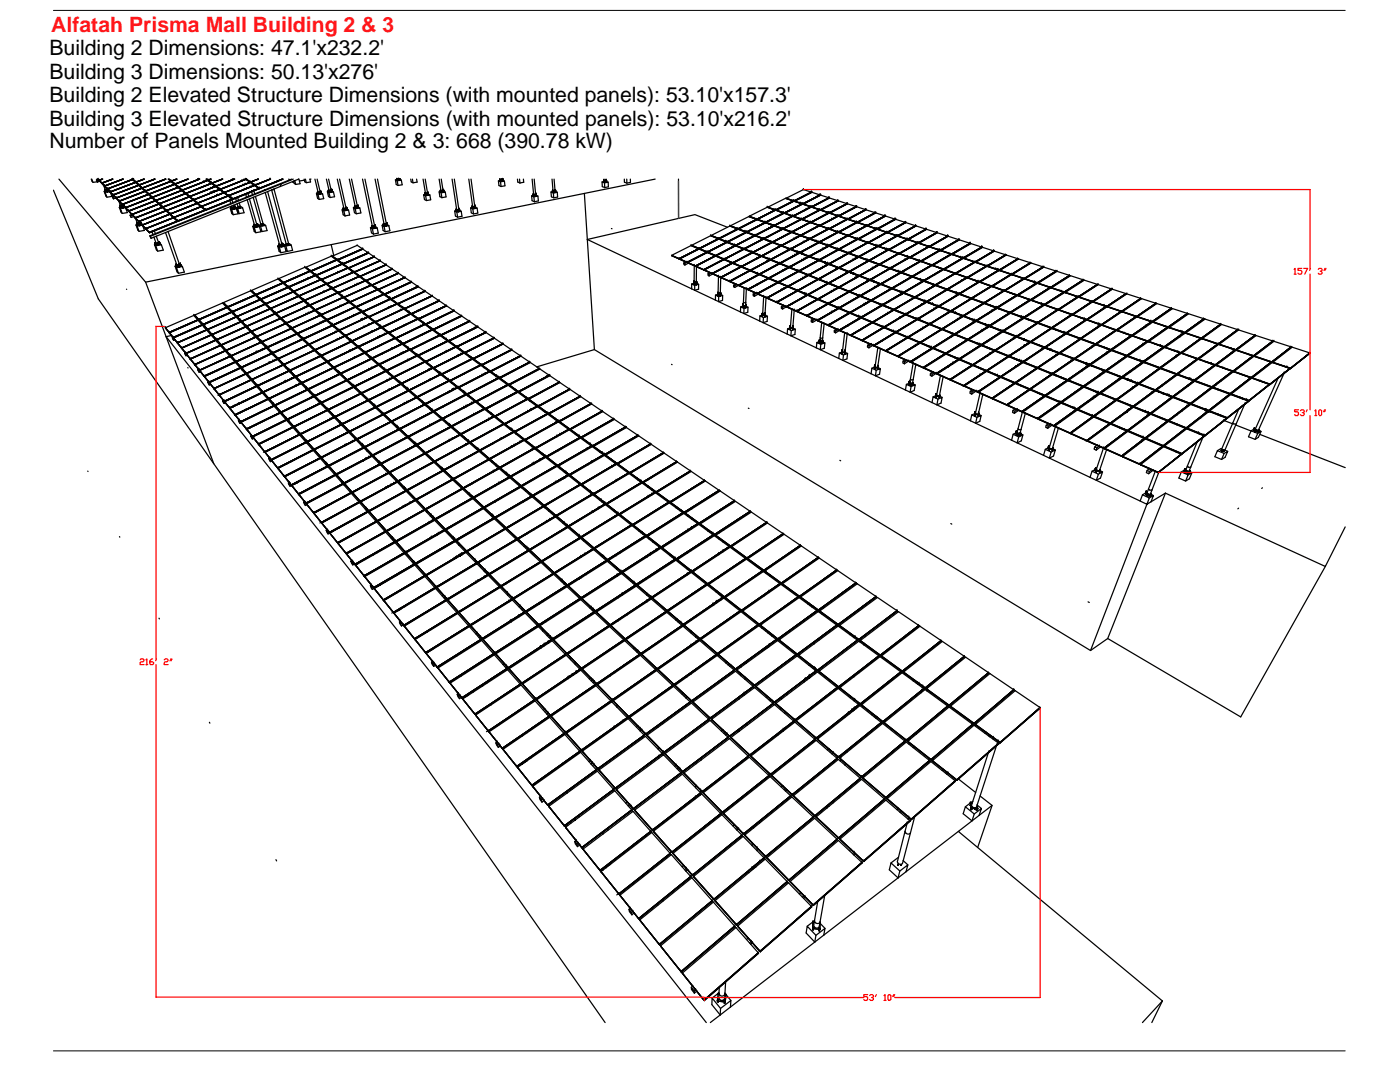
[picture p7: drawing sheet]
<svg xmlns="http://www.w3.org/2000/svg" width="279mm" height="216mm" viewBox="0 0 279 216" stroke-linecap="round" stroke-linejoin="round" font-family="sans-serif">
<defs><g id="words">
<g font-size="4.2">
<text x="9.9" y="11">Building 2 Dimensions: 47.1'x232.2'</text>
<text x="9.9" y="15.7">Building 3 Dimensions: 50.13'x276'</text>
<text x="9.9" y="20.4">Building 2 Elevated Structure Dimensions (with mounted panels): 53.10'x157.3'</text>
<text x="9.9" y="29.5">Number of Panels Mounted Building 2 &amp; 3: 668 (390.78 kW)</text>
<text x="9.9" y="25.2">Building 3 Elevated Structure Dimensions (with mounted panels): 53.10'x216.2'</text>
</g>
<text font-size="4.2" fill="#ff1418" x="10.2" y="6.4">Alfatah Prisma Mall Building 2 &amp; 3</text>
</g></defs>
<!-- layer: 0 -->
<g fill="none" stroke="#000" stroke-width=".25">
<path d="M10.7 37.9l8.9 21.7 101.2 144.4M11.8 35.7l17.3 20.6 101.7-20.6M18.2 35.7l.4 .7 .8-.1M18.3 35.7l.3 .7M19.3 36l.1 .3M19.3 35.7l.1 .2M19.4 36.3h.1M19.5 35.7l.1 .2M19.6 35.8l-.4 .1M19.6 35.8h.1M19.6 35.9l-.3 .1 .2 .3M19.6 35.9l.2 .1"/>
<path d="M19.6 35.9h.1M19.7 35.9l.1 .1M19.8 36h.1M19.8 36l.1 .2M19.8 36v.1M19.8 36.1l.6 .5M19.8 36.1h.1M19.9 36.2l-.4 .1M19.9 36.2h.1M19.9 36.2l.4 .3M20.3 36.5h.1M20.3 36.5l.1 .1"/>
<path d="M20.3 36.6h.1M20.4 36.6h.1M20.4 36.6l.2 .3M20.4 36.6l.5 .6M20.4 35.7l-.6 .3M20.4 35.7l-.6 .3-.3-.3 .1 .2M20.5 35.7l-.7 .3M20.6 36.9l.3 .2M20.6 36.9h.1M20.7 36.9l.4 1.1M20.9 38h.1M20.9 37.1h.1"/>
<path d="M20.9 37.1v.1M20.9 37.2h.1M20.9 38h.4M20.9 37.2l.6 .6M20.9 38l.1 .3M20.9 37.2l.5 .5M21 38h.1M21 38h.3M21 38v.1M21 38.2h-.2M21 38.1h.1M21 38.1l.1 .2"/>
<path d="M21 38.2h.1M21 38.3h.1M21 37.9l-.1 .1M21.1 38.3h.1M21.1 38.3h-.1M21.3 38v.1M21.3 38h.1M21.3 38.1l-.3 .1M21.3 38.1v.1M21.3 38.1h.1M21.3 38l.1 .3M21.3 38l.1 .1"/>
<path d="M21.4 38h.1M21.4 38v.1M21.4 38h-.1M21.4 38.1h-.1M21.4 38.1h.1M21.4 38l.1 .3M21.4 37.7h.1M21.4 38.3h.1M21.4 37.7l.1 .1M21.4 37.7l.1 .2M21.5 37.8h.1M21.5 37.7l.1 .2"/>
<path d="M21.5 37.7v.1M21.5 38.3h.1M21.5 37.8l.1 .1M21.5 37.8l.5 .5M21.5 37.9h.1M21.6 37.9h.1M21.6 37.9v.1M21.6 37.9l.4 .4M21.6 37.9l-.2 .1M21.6 38l.1 .2M21.6 38h.1M21.7 37.9l.3 .4"/>
<path d="M21.7 38v.2M21.7 38.2h.1M21.7 38l-.3 .1M21.8 38h.1M21.9 38.2l-.9 .2M22 38.2h.1M22 38.3h.1M22 38.3v.1M22 38.3l.3 .9-1 .2-.5-1.2 .5 1.2M22 38.3l.1 .1M22 38.3l.6 .6M22.1 38.4l.5 .6"/>
<path d="M22.1 38.4h.1M22.5 35.7l-2.2 .8M22.5 35.7l-2.1 .9M22.5 39.3l-.1-.1 .2 .5M22.6 35.7l-2.3 .8M22.6 38.9h.1M22.6 38.9v.1M22.6 38.9l.2 .2M22.6 39h.1M22.6 39l.2 .2M22.6 39l.6 .6M22.8 39.1l-.4 .1"/>
<path d="M22.8 39.1h.1M22.8 39.1l.1 .1M22.8 39.2l-.3 .1 .1 .4M22.8 39.2l.3 .3M22.9 39.2h.1M22.9 39.2l.3 .3M23.1 39.5l-.5 .2M23.1 39.5l.1 .1M23.2 39.5h.1M23.2 39.5v.1M23.2 39.5l.1 .1M23.2 39.6l.5 .4"/>
<path d="M23.2 39.6h.1M23.3 39.6l.5 .6M23.3 39.6h.1M24.5 35.7l-3.6 1.4M24.5 35.7l-3.6 1.5M24.6 35.7l-3.7 1.4M26.3 35.7l.1 .1M26.4 35.8l-5 1.9M26.4 35.8h.1M26.4 35.8v.1M26.4 35.8l-4.9 2M26.4 35.8l.6 .6"/>
<path d="M26.4 35.8l-4.9 1.9M26.5 35.8h.1M26.5 35.8l.1-.1v.1M26.5 35.8l.1 .1M26.6 35.8h.1M26.6 35.8v.1M26.6 35.8l.5 .5M26.6 35.9h.1M26.6 35.9l.6 .5M26.6 35.7l-.1 .1M26.6 35.7h-.2l.1 .1M26.7 35.7l-.2 .1"/>
<path d="M27 36.4h.1M27 36.4l-5 1.9M27 36.4l.6 .6M27.1 36.3h.1M27.1 36.3l.1 .1M27.1 36.4h.1M27.2 36.4l.5 .5M27.2 36.4h.1M27.2 36.4l.6 .6M27.6 37l-2.3 .8M27.6 37l-5 1.9M27.6 37h.1"/>
<path d="M27.6 37l-5 2M27.7 37l-5.1 1.9M27.7 37l.6 .5M27.7 37h.1M27.7 36.9h.1M27.8 36.9v.1M27.8 37h.1M27.8 37l.3 .2M27.8 37l.6 .6M28 37.1l-.1 .1M28 37.2h-.1M28 37.2l.4 .3"/>
<path d="M28.1 37.2l.3 .3M28.1 37.2h-.1M28.3 37.6h.1M28.3 37.5v.1M28.3 37.6l-5.1 1.9M28.3 37.6l-5.1 2M28.3 37.6l.6 .6M28.4 37.5h.1M28.4 37.5v.1M28.4 37.5h-.1M28.4 37.5l-.1 .1M28.4 37.6h.1"/>
<path d="M28.4 37.6l.6 .5M28.5 37.6h.1M28.5 37.6l.6 .6M28.5 37.6l.5 .5M28.7 35.7l-1.6 .6M28.7 35.7l-1.6 .7M28.7 35.7l-1.5 .7M28.8 35.7l-1.7 .6M28.9 38.2h.1M28.9 38.2l-5.1 1.9M28.9 38.2l-5.1 2M29 38.2h.1"/>
<path d="M29 38.2l.6 .6M29 38.2l-5.2 2M29 38.1h.1M29 38.1l.1 .1M29.1 38.2h.1M29.1 38.2l.6 .5M29.1 38.2l.6 .6M29.6 38.8h.1M29.6 38.8l-5.2 2M29.6 38.8l-5.2 2 .1 .1M29.6 38.8l.7 .6M29.6 38.8l-5.1 2"/>
<path d="M29.7 38.7h.1M29.7 38.7v.1M29.7 38.7l.1 .1M29.8 38.8l.6 .6M29.8 38.8h.1M29.8 38.8h-.1M30.2 39.4h.1M30.3 39.4h.1M30.3 39.4l-5.2 2.1-.6-.6M30.3 39.4l-5.3 2M30.3 39.4l-5.2 2.1M30.3 39.4v.1"/>
<path d="M30.3 39.5l.7 .6M30.3 39.5l-5.2 2M30.3 39.5h.1M30.3 35.9l-2.6 1M30.4 39.4h.1M30.4 39.4l.1 .1M30.4 39.4l.7 .6M30.5 39.5h.1M30.5 39.5l.6 .6M30.9 35.7l-.6 .2M30.9 35.7l-.4 .2M30.9 35.7l-3.1 1.3"/>
<path d="M30.9 35.7l-3.1 1.3-.6-.6M30.9 35.7l-3.1 1.2M31 35.7l-3.2 1.3M33 35.7l-4.6 1.8M33 35.7l-4.6 1.9M33.1 35.7l-4.7 1.8M33.2 35.7l-4.8 1.8M33.6 35.7l.5 .5M33.7 35.7l.5 .4M34.1 36.2h.1M34.1 36.2l-5.1 1.9M34.1 36.2l-5 2-.6-.6"/>
<path d="M34.1 36.2l-5 2M34.1 36.2l.7 .6M34.2 36.1h.1M34.2 36.1l.1 .1M34.3 36.2l.6 .5M34.3 36.2h.1M34.8 36.8h.1M34.8 36.8l-5.1 1.9M34.8 36.8l-5.1 2M34.8 36.8l-5.1 2-.6-.6M34.8 36.8l.7 .6M34.8 36.8l-5 2"/>
<path d="M34.9 36.7h.1M34.9 36.7l.1 .1M35 36.8h.1M35 36.8l.6 .5M35 36.8l.7 .6M35.2 35.7l-1 .4M35.2 35.7l-1 .5M35.2 35.7l-1 .5-.5-.5 .5 .5M35.4 35.7l-1.2 .4M35.5 37.4h.1M35.5 37.4l-5.1 2M35.6 37.4l.6 .6"/>
<path d="M35.6 37.4l-5.2 2M35.6 37.4h.1M35.6 37.3h.1M35.7 37.4h.1M35.7 37.4l.6 .5M35.7 37.4l.7 .6M36.2 38h.1M36.2 38l-5.1 2M36.2 38l-5.1 2.1M36.3 38h.1M36.3 38l.7 .6M36.3 38l-5.2 2"/>
<path d="M36.3 37.9v.1M36.3 37.9h.1M36.4 38h.1M36.4 38l.7 .6M36.4 38.1l.7 .5M36.5 38h-.1M37 38.6l-5.2 2.1M37 38.6h.1M37 38.6l-5.2 2.1-.7-.6M37 38.6l-5.2 2.1-.6-.6M37 38.6v.1M37 38.7l-5.2 2"/>
<path d="M37 38.7l.4 .3M37 38.7h.1M37.1 38.6h-.1M37.1 38.6h.1M37.1 38.6l.1 .1M37.1 38.6l.5 .4M37.2 38.7h-.1M37.2 38.7l.7 .6M37.2 38.7h.1M37.2 38.7l.3 .3M37.4 39l.3 .3M37.5 35.7l-2.6 1"/>
<path d="M37.5 35.7l-2.6 1.1-.7-.6M37.5 35.7l-2.6 1.1-.6-.6M37.5 39h-.1M37.5 39l.3 .2M37.5 39h.1M37.6 35.7l-2.6 1.1M37.7 39.3l-5.2 2M37.7 39.3h.1M37.7 39.3l-5.2 2.1M37.8 39.3l-5.3 2.1M37.8 39.3h.1M37.8 39.3l.7 .6"/>
<path d="M37.8 39.2h.1M37.9 39.2v.1M37.9 39.3h.1M37.9 39.3l.7 .6M37.9 39.3l.8 .6M38 39.3h.1M38.5 39.9h.1M38.5 39.9l-5.3 2.1M38.5 39.9l-5.2 2.2-.7-.7M38.5 39.9v.1M38.6 40h.1M38.6 40l-5.3 2"/>
<path d="M38.6 40l.7 .6M38.6 39.9h.1M38.7 39.9v.1M38.7 39.9l.7 .6M38.7 39.9h.1M38.7 40h.1M38.7 40l1.5 1.2M38.7 40l.8 .6M39.4 35.9l-3.8 1.4M39.4 35.9h.1M39.5 35.9l-1.1 .4M39.6 35.8h.1"/>
<path d="M39.7 37.5l-2.6 1.1M39.8 35.7l-.3 .2M39.8 35.7l-4.1 1.7M39.8 35.7l-4.1 1.7-.7-.6M39.8 35.7l-4.2 1.7M39.9 35.7l-4.2 1.7M40.6 36.3h.1M40.7 36.3l-4.3 1.7M40.7 36.3h.1M40.7 36.3h-.1M41.1 35.7l.3 .3M41.2 35.7l.4 .3z"/>
<path d="M41.3 35.7l.2 .2M41.4 36h.1M41.4 36l-5 2M41.4 36l-.7 .3M41.5 36l-5.1 2M41.5 36l.6 .5M41.5 36h.1M41.5 35.9h.1M41.5 36l.1 .1M41.5 35.9l.1 .1M41.6 36l.5 .4M41.6 36h.1"/>
<path d="M41.6 36l.7 .6M41.8 36.8h.1M41.8 36.8l-2.1 .7M41.9 38.6l-3.3 1.3M41.9 38.6h.1M42 37.6l-4.1 1.6M42 37.6h.1M42 35.7l-.5 .2M42 38.5h.1M42 38.5l-.5 .2M42.1 35.7l-.5 .3M42.1 35.7l-.6 .2"/>
<path d="M42.1 36.4l.2 .1M42.1 36.4h.1M42.1 36.4v.1M42.1 36.4l.2 .2M42.1 36.5l.1 .1M42.1 38.5h.1M42.1 38.5l-.2 .1M42.2 36.6h.1M42.2 36.6l-2.3 .9M42.2 36.6l-.4 .2M42.2 35.7l-.6 .3M42.2 38.5h.1"/>
<path d="M42.2 38.5h-.2M42.2 36.6l-5.1 2M42.2 36.6l-5.1 2-.7-.6M42.2 36.6l.5 .4M42.3 36.6h-.1M42.3 36.5h.1M42.3 36.5v.1M42.3 36.6h.1M42.4 36.6h.1M42.4 36.6h-.1M42.4 36.6l.7 .6M42.4 36.6l-.1 .1"/>
<path d="M42.4 37.4h.1M42.4 37.4l-1.7 .7M42.4 37.4l-.4 .2M42.4 36.6l.4 .3M42.5 38.3h.1M42.5 38.3l-.4 .2M42.5 38.3l-.3 .2M42.6 38.3h.1M42.6 38.3h-.1M42.7 38.3h.1M42.7 38.3h-.2M42.7 38.3h-.1"/>
<path d="M42.7 37l.3 .2M42.8 38.2h.1M42.8 38.2l-.1 .1M42.8 36.9l-.1 .1M42.8 36.9l.3 .2M42.8 38.2l.6-.2-.7 .3M42.8 36.9h.1M43 37.2h.1M43 37.2l-5.1 2.1M43 37.2l-.6 .2M43 37.2l-5.1 2M43.1 37.2l-5.2 2.1"/>
<path d="M43.1 37.2l.6 .6M43.1 37.2h.1M43.1 37.1h.1M43.1 37.2v.1M43.2 37.2l.5 .4M43.2 37.2h.1M43.2 37.2h-.1M43.2 37.2l.8 .6M43.2 37.3l.8 .5M43.3 39l-3.9 1.5M43.3 39h.1M43.3 39l-1 .4"/>
<path d="M43.4 38h.1M43.5 38.9h.1M43.5 38.9l-.2 .1M43.7 37.6h.1M43.7 37.6l.2 .2M43.7 37.6v.2M43.7 37.8h.1M43.8 37.8h.1M43.8 37.8l-.4 .2M43.8 37.8l-5.2 2.1M43.8 37.8v.1M43.8 37.8l-5.1 2.1"/>
<path d="M43.9 37.9l1.6 1.2M43.9 37.9l-5.2 2M43.9 37.9h.1M43.9 37.8h.1M44 37.8l.8 .6M44 37.8v.1M44 37.9h.1M44 37.9l.8 .6M44.3 38.6h.1M44.3 38.6l-1 .4M44.3 38.6l-.8 .3M44.4 35.7l-2.1 .8"/>
<path d="M44.4 35.7l-2.1 .9M44.5 35.7l-2.1 .9M44.6 38.5h.1M44.6 38.5l-.3 .1M44.7 38.5h.1M44.7 38.5l-5.2 2.1M44.7 38.5l-5.3 2M44.7 38.5l-5.3 2.1M44.8 38.4h.1M44.8 38.4v.1M44.8 38.4l.8 .6M44.8 38.5h.1"/>
<path d="M44.8 38.5l.8 .6M44.9 38.5h-.1M45.4 39.1h.1M45.5 39.1h.1M45.5 39.1l-2.6 1M45.5 39.1l-5.3 2.1M45.5 39.1l-5.3 2.2M45.5 39.1l-5.2 2.1M45.5 39.1l.7 .6M45.6 39h.1M45.6 39.1h.1M45.6 39.1v.1"/>
<path d="M45.6 39.1l.6 .4M45.7 39.1h-.1M45.7 39.1h.1M45.7 39.1l.8 .7M45.9 39.9h.1M45.9 39.9l-2.1 .9M46.2 39.5h.1M46.2 39.5l.2 .2M46.2 39.6v.1M46.2 39.7l.1 .1M46.3 39.8l-2.3 .9M46.3 39.8h.1"/>
<path d="M46.3 39.9l.2 .5M46.3 39.8l-.4 .1M46.3 39.8l-5.2 2.1-.8-.6M46.3 39.8l-5.3 2.1M46.3 39.8l-.4 .2M46.4 35.9h.1M46.4 39.7h.1M46.5 39.7h.1M46.7 35.7l-3.6 1.4M46.7 35.7l-3.6 1.5M46.9 35.7l-3.7 1.5M47 39.6l.2 .6"/>
<path d="M47 39.6l-.5 .1M47.4 39.4l-.4 .2M47.4 39.4l.2 .6M47.6 40l-1.1 .4M48.3 36.1l-4.4 1.7M48.3 36.1h.1M48.5 36.9l-3.7 1.5M48.5 36.9h.1M48.7 35.9h.1M48.7 35.9l-2 .8M48.7 37.8l-3.1 1.2M48.7 37.8h.1"/>
<path d="M48.9 36.8h.1M48.9 36.8l-1.3 .5M49 35.7v.1M49 35.8h.1M49 35.8l-.3 .1M49 38.8l-1.6 .6M49 35.8l-5 2M49 38.8l.2 .5M49 35.8l-5.1 2M49.1 35.8h.1M49.2 35.8h.1M49.1 35.7l.1 .1"/>
<path d="M49.1 35.7h.1M49.2 35.8l.4 .3M49.2 37.6h.1M49.2 37.6l-.8 .3M49.2 35.8l.8 .6M49.2 35.7v.1M49.3 39.9l-1.6 .6M49.5 38.6l-.5 .2M49.5 38.6l.1 .6M49.6 36v.1M49.6 36.1l.4 .2M49.6 36.1v.1"/>
<path d="M49.6 36.2l.3 .2M49.6 36.2l-.6-.4-5 2M49.6 39.2l-2 .8M49.7 36.5h.1M49.7 36.5l-1.2 .4M49.8 39.7l1.4 5.2h-.4l-1.5-5M49.8 39.7l-.5 .2M49.9 36.4l-.2 .1M49.9 36.4h.1M49.9 36.4l-1 .4M49.9 36.4l-5.1 2.1M49.9 36.4l-5.1 2.1-.8-.6"/>
<path d="M49.9 36.4l-5.1 2M49.9 37.3h.1M49.9 37.3l-1.2 .5M50 36.3h.1M50 36.3l.1 .1M50 36.3v.1M50 36.4h.1M50 36.4l.2 .1M50.1 36.4l.8 .6M50.1 36.4h.1M50.2 38.2l-3.7 1.5M50.2 38.2h.1"/>
<path d="M50.2 36.5h.1M50.2 36.5l.7 .4M50.2 38.3l.2 .6M50.2 38.3l-.7 .3M50.2 36.5l.1 .1M50.3 36.6l.5 .4M50.3 36.6l-.4-.2-5.1 2M50.3 38.3l-3.8 1.4M50.4 38.9l-.8 .3M50.4 37.1h.1M50.4 37.1l-1.2 .5M50.4 37.1l-.5 .2"/>
<path d="M50.5 39.4l1.5 5.3M50.5 39.4l-.7 .3M50.6 38h.1M50.6 38l-1.3 .6M50.7 38.1l.1 .6M50.7 37l-5.1 2.1M50.8 37l-.4 .1M50.8 37h.1M50.8 37l-5.2 2.1M50.8 37l.9 .6M50.9 36.9h.1M50.9 36.9l3-1.2-3 1.3"/>
<path d="M50.9 36.9v.1M50.9 37h.1M50.9 37l.9 .6M51 37l.8 .6M51 37h.1M51 39.2l1.5 5.5h-.4M51.5 35.7l-1.5 .6M51.5 35.7l-1.5 .7M51.6 35.7l-1.6 .7M51.6 37.6h.1M51.7 37.6h.1M51.7 37.6l-1.1 .4"/>
<path d="M51.7 37.6l-5.2 2.2M51.7 37.6l-5.2 2.1M51.7 37.6l-1.5 .7M51.8 37.6h.1M52.8 37.9l-2.4 1M52.8 37.9h.1M52.8 37.9l.1 .1M53 37.8l-.2 .1M53.4 38.2l2.9 10.6-.1 .1h-.4l-2.9-10.5M53.4 38.2l-2.9 1.2M53.5 35.9l-2.6 1M53.9 35.7h.1"/>
<path d="M53.9 35.7l-3 1.3M54 35.7l-3.1 1.3M54.2 37.9l-.8 .3M54.3 37.9h-.1M54.6 37.7l.1 .1M54.7 37.8h.1M54.7 37.8l-.4 .1M54.7 37.8l2.9 10.7-.2 .1h-.3l-2.9-10.7M55.5 36.2l-3.7 1.4M55.9 37.2l-1.6 .7M56 36.6l-3.2 1.3M56 36.6l.1 .1-26.1 10.5 .2 .3"/>
<path d="M56.4 35.7l-4.6 1.9M56.4 35.7l-1.8 .7M56.6 35.7l-4.8 1.9M57.6 35.7l.2 .2M58.2 35.7l-2.2 .9M58.4 36.2l.1 .1M58.4 36.2l-2.5 1M58.5 35.7l-2.4 1-.2 .5M58.5 36.3h-.1M58.6 36.1l-.2 .1M58.6 36.1v.2M58.6 36.2l-.1 .1"/>
<path d="M58.6 36.3h-.1M58.8 36l-.2 .1M58.8 36l.2 .8M59.6 35.7h.1M59.6 35.7l-.8 .3M59.7 35.7l.2 1-.9 .1-.3-.2-.1-.3M60.7 35.7l.1 .6 .3 .2 .9-.2-.2-.6M60.7 36l-.9 .1M61 35.7l.1 .8M62.1 35.7l-.3 .1M62.9 35.7l.6 2.7M63.3 35.7l.6 2.7h-.4"/>
<path d="M63.3 38.4v.1M63.4 38.5h.4M63.4 38.5h-.1M63.4 38.5h.1M63.4 38.5v.2M63.4 38.5h.2M63.4 38.4h.1M63.4 38.4l-.1 .1M63.4 38.6h-.3M63.4 38.5l.1 .2M63.4 38.7h.1M63.4 38.6h.1"/>
<path d="M63.5 38.7h.1M63.5 38.8l.9-.1 .2 .9-.9 .2-.3-.2-.3-1 .4 .2 .2 1M63.5 38.4h-.2M63.5 38.4h.1M63.6 38.7h.1M63.6 38.5h.1M63.6 38.5v.1M63.6 38.5l-.2 .1M63.6 38.5l.1 .1M63.6 38.6h.1M63.7 38.5h.1M63.7 38.5v.1"/>
<path d="M63.7 38.6h.1M63.8 38.5h.1M63.8 38.7h.1M63.8 38.5l.1 .2M63.8 38.5h-.1M63.9 38.7h.1M63.9 38.5h-.1M63.9 38.5h.1M63.9 38.6h.1M63.9 38.3h.1M64 38.3h.1M64 38.4l.1 .2"/>
<path d="M64 38.4h.1M64 38.5h-.2M64.1 38.5l.3 .2M64.1 38.3l-.2 .2M64.1 38.3h.1M64.1 38.6h.1M65.1 35.7l.6 2.3 .2 .1 .2-.1-.5-2.3M65.5 38.1h.1M65.5 38.1h.5M65.6 38.1h.1M65.6 38.1h-.1M65.6 38.1v.2"/>
<path d="M65.6 38.2h-.3M65.6 38.1h.2M65.6 38.1l.1 .2M65.6 38.3h.1M65.6 38.2h.1M65.7 38.3h.1M65.7 38.3h-.1M65.7 38l-.2 .1M65.7 38.4l.8-.1 .3 1-.9 .1-.3-.2-.3-1 .4 .2 .2 1M65.8 38.3h.1M65.8 38.1v.1M65.8 38.1h.2"/>
<path d="M65.8 38.2h-.2M65.8 38.2h.1M65.9 38.2h.1M66 38.3h.1M66 38.1h.1M66 38.1v.2M66 38.1l-.2 .1M66 38.1l.1 .2M66.1 38.2h.1M66.1 38.3h.1M66.1 38.3l-.1 .1M66.1 37.9l.1 .1"/>
<path d="M66.1 38.2v.1M66.2 38h.1M66.2 38v.2M66.2 38.1h-.2M66.2 38l.1 .2M66.2 38.2h.1M66.2 38l-.2 .1M66.2 38.1l.3 .2M66.3 38.2h.1M66.3 38.2h-.1M67.3 35.7l1.3 6M67.8 35.7l1.3 5.9-.4 .1"/>
<path d="M69.7 35.7l1.2 5.5M70.2 35.7l1.1 5.5h-.1M72.4 35.7l1.9 9.5M72.8 35.7l2 9.5h-.4M74.9 35.7l1.8 9M75.3 35.7l1.8 9-.4 .1M79.2 35.8l-.3 .1M79.2 35.8v.2M79.2 36h.1M79.2 35.8h.1M79.3 36.1l.8-.2 .2 1-.9 .1-.3-.2-.2-.9 .4 .2 .1 .9M79.3 35.7h.1"/>
<path d="M79.3 35.7l.3 .1M79.3 35.7l.1 .2M79.3 35.9h.1M79.4 35.9h.1M79.4 35.8h-.2M79.4 35.8v.1M79.4 35.7v.1M79.4 35.8h.1M79.5 35.9h.1M79.5 35.7h.1M79.6 35.9h.1M79.6 35.8h.1"/>
<path d="M79.6 35.8v.2M79.6 35.7h.1M79.6 35.8h-.2M79.6 35.8l.1 .2M79.6 35.7v.1M79.6 36h.1M79.7 35.9h.1M79.7 35.8h.1M79.7 35.8h-.1M79.7 35.7l.1 .2M79.8 35.9h.1M79.8 35.8h.1"/>
<path d="M79.8 35.8l.3 .1M79.8 35.7v.2M82.3 35.7l.1 .8M83.1 35.7l.1 .6-.8 .2-.3-.2-.1-.6M84.4 35.7l.5 2.9 .3 .1M84.8 38.7h.1M84.8 38.7l.1 .2M84.8 38.7h.4M84.8 38.8l-.3 .1M84.9 38.7h.1M84.9 38.9h.1M84.9 35.7l.4 2.9"/>
<path d="M84.9 38.7v.1M84.9 38.8v.1M84.9 38.6l-.1 .1M84.9 39.1l.9-.2 .2 1-.9 .1-.4-.2-.2-.9 .4 .2 .2 .9M85 38.7v.1M85 38.7h.2M85 38.9h.1M85 38.8h-.1M85 38.8h.1M85 38.7l.1 .1M85.1 38.9h.1M85.1 38.8h.1"/>
<path d="M85.2 38.9h.1M85.2 38.7h.1M85.3 38.7v.3M85.3 38.7h.1M85.3 38.9h.1M85.3 38.7v.1M85.3 38.7l-.2 .1M85.3 38.8h.1M85.3 39h.1M85.3 38.7v.2M85.3 38.5l.1 .1M85.4 38.6h.1"/>
<path d="M85.4 38.6l-.1 .1M85.4 38.6v.1M85.4 38.7v.1M85.4 38.7h-.1M85.4 38.8h.1M85.4 38.6l.1 .2M85.5 38.7h.1M85.5 38.7l.3 .2M85.5 38.6l-.2 .1M85.5 38.6h-.1M85.5 38.8h.1M85.5 38.8h-.1"/>
<path d="M85.5 38.6h.1M87.6 38.3l.4 .2 .2 .9-.4-.2zM87.6 35.7l.4 2.4M87.9 38.1h.2M87.9 38.1h.4M87.9 38.1h.1M87.9 38.1v.3M87.9 38.2l-.3 .1M87.9 38.4h.1M87.9 38.2h.1M87.9 38.1l.1 .1M88 38.2v.2"/>
<path d="M88 38.2h.1M88 38.4h.1M88 38l-.1 .1M88 38.1h.1M88 38.5l.9-.2 .1 1-.8 .1M88.1 35.7l.3 2.3-.4 .1M88.1 38.1h.2M88.1 38.1v.1M88.1 38.2h-.1M88.1 38.3h.1M88.1 38.2h.1M88.2 38.3h.1"/>
<path d="M88.3 38.3h.1M88.3 38.1h.1M88.3 38.1l.1 .1M88.3 38.2h-.2M88.3 38.1l.1 .3M88.4 38.2h.1M88.4 38.1h.1M88.4 38.3h.1M88.4 38.1v.3M88.4 38.4h.1M88.4 38.1h-.1M88.4 38h.1"/>
<path d="M88.5 38h.1M88.5 38.1h.1M88.5 38v.1M88.5 38.1h-.1M88.5 38.1v.2M88.5 38.1v.1M88.5 38l.1 .3M88.5 38.3h.1M88.5 38.2h.1M88.5 38.2l.4 .1M88.5 38l-.1 .1M88.6 38.2l-.1 .1"/>
<path d="M90.2 35.7l.9 6.2h.3l.2-.1-.9-6.1M93.6 35.7l.7 5.6M94 35.7l.8 5.5-.4 .1M99.5 36.1l.4 .2 .1 .9-.4-.2zM99.7 35.9h.2M99.8 35.9v.3M99.8 35.9h.1M99.8 35.9h-.1M99.8 35.9l.4 .1M99.8 36l-.3 .1M99.8 35.9v.1M99.8 36.2h.1"/>
<path d="M99.8 36v.2M99.8 36h.1M99.8 35.7v.2M99.8 35.8l-.1 .1M99.9 35.9h.1M99.9 35.9v.2M99.9 36.3l.8-.2 .1 1-.8 .1M99.9 35.9l.3 .1M99.9 36.1h.1M99.9 36h.1M99.9 36h-.1M100 36.1h.1"/>
<path d="M100.1 36.2h.1M100.1 36.1v.1M100.1 36.1h.1M100.2 35.9h.1M100.2 36h.1M100.2 36.1h.1M100.2 36l-.3 .1M100.2 36v.2M100.2 36.1h-.1M100.2 36.2h.1M100.2 35.9v.1M100.2 35.7v.2h-.3"/>
<path d="M100.2 35.8h.1M100.2 36l.5 .1M100.3 35.8h.1M100.3 35.9v.2M100.3 35.9h.1M100.3 35.9h-.1M100.3 36.1h.1M100.3 35.8v.1M100.4 35.8l-.2 .1M100.4 35.8l-.1 .1M103.3 35.7v.6l.5 .2M103.7 35.7l.1 .8"/>
<path d="M104.5 35.7v.7l-.7 .1M106.1 39.1l.5 .2v1l-.4-.3zM106.2 35.7l.3 3.1M106.4 38.9h.1M106.4 38.9v.3M106.4 38.9h.5M106.4 39l-.3 .1M106.4 39h.1M106.4 39.2h.1M106.4 38.9v.1M106.4 39.1h.1M106.4 39l.1 .2"/>
<path d="M106.5 39.2h.1M106.5 39.2h-.1M106.5 38.8h.1M106.5 38.8v.1M106.5 38.8l-.1 .1M106.5 38.9h.1M106.5 38.9l.1 .1M106.6 39.3l.8-.2v1l-.8 .2M106.6 39h.1M106.6 39.1h.1M106.6 38.9h.3M106.6 38.9v.1"/>
<path d="M106.6 35.7l.3 3.1-.4 .1M106.7 39.1h.1M106.7 39.1h-.1M106.8 39.1h.1M106.8 38.9l-.4 .1M106.8 38.9h.1M106.9 38.9v.3M106.9 39h.1M106.9 39.1h.1M106.9 38.9h.1M106.9 39.2h.1M106.9 39.1h-.1"/>
<path d="M106.9 38.8h.1M106.9 38.9h-.1M106.9 38.9l.1 .1M107 38.9v.1M107 38.9h.1M107 38.8h.1M107 38.9h-.1M107 39h.1M107 38.8v.2M107 39l.4 .1M107 38.8l-.1 .1M107 38.8v.1"/>
<path d="M110.2 35.7l.2 2.3M110.2 38.2h.1M110.2 38.1h.1M110.3 38.1h.1M110.3 38.1v.1M110.3 38.2v.2M110.3 38.2h.1M110.3 38.1l.4 .1M110.3 38.1l-.1 .1M110.3 38.2l-.3 .1M110.3 38.4h.1M110.4 38l-.2 .1"/>
<path d="M110.4 38h.1M110.4 38v.1M110.4 38.1h.1M110.4 38.1h.3M110.4 38.2v.1M110.4 38.3h.1M110.4 38.5l.8-.1 .1 .9-.8 .2-.5-.2v-1l.4 .2 .1 1M110.4 38.2h.3M110.4 38.4h.1M110.5 38.4h.1M110.5 38.3h.1M110.6 35.7l.1 2.4"/>
<path d="M110.6 38.4h.1M110.7 38.2h-.4M110.7 38.2h.1M110.7 38.3h.1M110.7 38.2v.2M110.7 38.1h.1M110.7 38.4h.1M110.8 38.2v.2M110.8 38.1l-.1 .1M110.8 38.2l.4 .2M110.8 38h.1M110.8 38.2h.1"/>
<path d="M110.8 38.4h-.1M110.8 38.1v.1M110.8 38.1v.2M110.8 38.1h.1M110.8 38.3h.1M110.9 38.3h.1M110.9 38h.1M110.9 38.1v.2M110.9 38.3h-.1M110.9 38l-.1 .2M110.9 38l-.1 .1M116.6 38.6l.6 9.2"/>
<path d="M120.2 36.3l.4 .2 .1 .9-.5-.2zM120.4 36.1h.1M120.5 36.1h.1M120.5 36.1h-.1M120.5 36.1v.3M120.5 36.1l.4 .1M120.5 36.4h.1M120.5 36.2l-.3 .1M120.5 36.1v.1M120.5 36.2h.1M120.5 36.2v.2M120.5 36v.1"/>
<path d="M120.5 36h.1M120.5 35.7l.1 .3M120.6 36v.1M120.6 36.1v.2M120.6 36.1h.1M120.6 36.3h.1M120.6 36.1l.3 .1M120.6 36.4h.1M120.6 36.5l.8-.2v1l-.7 .1M120.7 36.3h.1M120.7 36.3h-.1M120.8 36.4h.1"/>
<path d="M120.9 36.4h.1M120.9 36.3h.1M120.9 36.2h-.4M120.9 36.2h.1M120.9 36.2v.2M120.9 36.1h.1M120.9 36.1l.1 .1M120.9 35.7v.4h-.3M120.9 36.2l.1 .2M121 36.4h.1M121 36h.1M121 36.1v.1"/>
<path d="M121 36.2h.1M121 36.1v.2M121 36.3h.1M121 36.2l.4 .1M121.1 36l-.1 .1M124.6 35.7v.7l.5 .1M125.1 35.7v.8M125.8 35.7v.7l-.7 .1M135.4 35.7v7.9M156.8 39.6h.1M156.8 39.6l-3.6 1.8M156.9 39.6h.1"/>
<path d="M156.9 39.6l1.6 .5M156.9 39.6l1.1 .4M156.9 39.6l1.6 .6M157 39.6l1.5 .5M157 39.6h-.1M158 40l.3 .1M158 40l.5 .2M160.2 39.3l-1.7 .8M160.2 37.8h.1M160.3 37.8l-3.4 1.8M160.3 37.8h.1M160.3 37.8l1.6 .5"/>
<path d="M160.5 39.1l-2 1M161.9 38.4h.1M161.9 39.9l-1.7 .8M161.9 38.3l-1.4 .8M161.9 38.3h.1M161.9 38.4l-3.4 1.7M161.9 38.3l-3.4 1.8M161.9 38.3l-3.4 1.9M162.1 38.4l-3.5 1.8M162.1 38.4h.1M162.1 38.4l1.6 .5M163.1 39.2h.1"/>
<path d="M163.1 39.2l-2.9 1.5M163.1 39.2l-.9 .5M163.6 38.9h.1M163.7 38.9h.1M163.7 38.9l-.6 .3M163.7 38.9l-3.5 1.8M163.7 38.9l-2.7 1.4M163.8 38.9l1.6 .6M163.8 38.9l-3.2 1.7M163.8 38.9h.1M165.4 39.5h.1M165.4 39.5l-3.4 1.8"/>
<path d="M165.5 39.5l-3.5 1.8M165.5 39.5l1.7 .6M165.5 39.5l-3.4 1.9M165.5 39.5h.1M23.7 40h.1M23.7 40l.1 .1M23.7 40.1l.4 1.1M23.8 40.1h.1M23.8 40.1v.1M23.8 40.2h.1M23.8 40.2l.6 .6M23.9 40.2h.1"/>
<path d="M23.9 40.2l.5 .6M23.9 41.2h.1M23.9 41.2h.5M24 41.2l.1 .3M24 41.2h.1M24 41.2h-.1M24 41.2v.1M24 41.2h.3M24 41.3h.1M24 41.3l-.2 .1M24 41.3l.1 .2M24.1 41.5h.1"/>
<path d="M24.1 41.1l-.2 .1M24.3 41.2v.1M24.3 41.3h-.2M24.3 41.3h.1M24.3 41.2l.1 .1M24.4 41.3h.1M24.4 41.2h.1M24.4 41.3h-.1M24.4 41.2l.1 .3M24.4 41.2v.1M24.4 40.8h.1M24.4 41.2h-.1"/>
<path d="M24.5 40.8l.2 .3M24.5 40.8v.1M24.5 40.9l.1 .2M24.5 41.5h.1M24.5 40.9h.1M24.5 41.1h.1M24.6 41.1h.1M24.7 41.1h.1M24.7 41.1l.1 .2M24.7 41.1l-.3 .1M24.7 41.1l.1 .1M24.7 41.2l-.3 .1"/>
<path d="M24.7 41.2h.1M24.8 41.3h.1M24.8 41.2l.2 .2M24.8 41.2h.1M25 41.4h.1M25 41.4l.1 .1M25.1 41.5l.3 .9-1 .2-.6-1.2 .6 1.2M25.1 41.5h.1M25.1 41.5l-1.1 .1M25.1 41.5l.6 .6M25.1 41.5l.6 .7M25.1 41.5v.1"/>
<path d="M25.1 41.6l.6 .6M25.2 57.7h.1M25.7 42.1h.1M25.7 42.1v.1M25.7 42.2h.1M25.7 42.1l.6 .7M25.7 42.1l.1 .1M25.7 42.2l.6 .6M25.8 42.2l.6 .6M25.8 42.2h.1M26 43v-.1l.2 .5M26.3 42.8h.1"/>
<path d="M26.3 42.8l.1 .1M26.4 42.8l.3 .4M26.4 42.8v.1M26.4 42.9l-.4 .1 .2 .4M26.4 42.9h.1M26.4 42.9l.3 .3M26.4 42.9l.6 .6M26.7 43.2l-.5 .2M26.7 43.2l.3 .3M26.7 43.2h.1M27 43.5h.1M27.1 43.6h.1"/>
<path d="M27.1 43.5h-.1M27.1 43.5v.1M27.1 43.5l.6 .7M27.1 43.6l.6 .7M27.3 44.7h.1M27.3 44.7h-.1M27.3 44.7h.4M27.3 44.7l.1 .3M27.3 44.7l.1 .1M27.4 44.8l-.3 .1M27.4 44.8h.1M27.4 44.8v.2"/>
<path d="M27.4 45h.1M27.4 44.6l-.1 .1M27.7 44.7h.1M27.7 44.7v.1M27.7 44.8h-.3M27.7 44.2h.1M27.7 44.8h.1M27.7 44.2v.1M27.7 44.2l.1 .1M27.7 44.3h.1M27.8 44.7h.1M27.8 44.7l-.1 .1"/>
<path d="M27.8 44.7l.1 .3M27.8 44.7h-.1M27.8 44.3l.1 .1M27.8 44.8h-.1M27.8 44.3h.1M27.8 44.8h.1M27.8 44.3l.2 .3M27.9 45h.1M27.9 44.4v.2M27.9 44.4l.1 .2M27.9 45h-.1M27.9 44.6h.1"/>
<path d="M28 44.6h.1M28.1 44.6h.1M28.1 44.6l-.3 .1M28.1 44.6v.3M28.1 44.7l-.3 .1M28.1 44.6l.3 .3M28.1 44.7h.1M28.1 44.6l.1 .1M28.1 44.6l.1 .2M28.1 44.9h.1M28.2 44.9h.1M28.2 44.7h-.1"/>
<path d="M28.2 44.7l.2 .3M28.2 44.8h.1M28.2 44.8l-.1 .1M28.2 44.7h.1M28.4 44.9h.1M28.4 44.9v.1M28.4 45l-1 .1M28.4 44.9l.7 .7M28.4 44.9l.1 .1M28.4 45h.1M28.4 45l.7 .7M28.5 45h.1"/>
<path d="M28.5 45l.6 .6M28.5 45l.3 1-1.1 .2-.2-.3-.4-1 .3 .2 .3 1.1M29.1 56.3l13.6 36.2M29.1 45.6h.1M29.1 45.6v.1M29.1 45.7h.1M29.1 45.7l.7 .7M29.2 45.7h.1M29.2 45.7l.6 .7M29.8 42.4l-2.8 1.1M29.8 46.4h.1M29.9 47.1l.3 .4"/>
<path d="M29.9 47.1l.1 .1M30.3 46.2l-.5 .2M30.3 46.2l.2 .6M30.5 43.1l-2.8 1.1M30.7 47.3l-.5 .2M30.7 47.3l.5 1.3M30.8 46.1l.2 .5M31 40.1h.1M31 40.1l-5.3 2M31 40.1l-5.3 2.1M31 48.6h-.1M31 48.6h.5"/>
<path d="M31 40.1l.7 .6M31 48.6h.1M31 48.6l.1 .3M31.1 48.6h-.2M31.1 48.7l-.3 .1M31.1 48.6v.1M31.1 48.6h.3M31.1 40h.1M31.1 48.7h.1M31.1 40v.1M31.1 49l1.1-.2 .4 1.1-1.1 .2-.3-.3-.4-1 .3 .2 .4 1.1M31.1 48.7l.1 .2"/>
<path d="M31.1 48.9h.1M31.1 40.1l.7 .6M31.1 40.1h.1M31.1 48.5l-.1 .1M31.2 40.1h.1M31.2 47.1l-.5 .2M31.2 47.1l.5 1.4M31.4 48.6h.1M31.4 48.6v.1M31.4 48.7h-.3M31.4 48.7h.1M31.5 48.7h.1"/>
<path d="M31.5 48.6h.1M31.5 48.6v.1M31.5 48.6l.1 .3M31.5 48.6l-.1 .1M31.6 48.9h.1M31.7 40.7l-5.4 2.1M31.7 40.7l-5.3 2.1M31.7 40.7h.1M31.7 48.4h.1M31.7 40.7l-5.7 2.2M31.7 40.8l.4 .3M31.7 40.8l-5.3 2"/>
<path d="M31.8 40.7h.1M31.8 48.4l.1 .1M31.8 48.5h.1M31.8 48.4h.1M31.8 48.5l-.2 .1M31.8 48.5l.1 .2M31.8 40.7l.4 .4M31.8 48.4v.1M31.8 40.7v.1M31.8 48.6h-.3M31.8 40.8h-.1M31.8 40.8h.1"/>
<path d="M31.8 40.8l.7 .6M31.9 48.6h-.1M31.9 48.5l-.3 .1M31.9 48.5h-.1M31.9 40.8l.6 .6M31.9 40.7h.1M31.9 48.6l.3 .2M31.9 48.7h.1M32.1 41.1l.3 .3M32.2 41.1h-.1M32.2 41.1l.3 .2M32.2 41.1h.1"/>
<path d="M32.3 41.4h.1M32.4 41.4h.1M32.4 41.4l-2.6 1M32.4 41.4l-5.4 2.1M32.4 41.4l-5.4 2.1 .4 1.2M32.4 41.4l.7 .7M32.5 41.3h.1M32.5 41.3v.1M32.6 41.4h.1M32.5 41.4h.1M32.5 41.4l.7 .6M32.6 41.4l.6 .6"/>
<path d="M33 46.4l2.3 6.5M33.1 42.1h.1M33.1 42.1l-5.4 2.2M33.1 42.1l-2.6 1M33.1 42.1l-5.4 2.1M33.1 42.1l1.5 1.3M33.2 42h.1M33.2 42l.1 .1M33.3 42v.1M33.3 42.1h.1M33.3 42.1l.7 .6M33.3 42.1l.7 .7"/>
<path d="M33.5 46.2l2.3 6.6M33.5 46.2l-2.3 .9M33.8 42.7l-5.4 2.3-.6-.7M33.8 42.7h.1M33.8 42.7l-5.4 2.2M33.8 42.7l.1 .1M33.8 42.7l-5.4 2.3M33.9 42.8h.1M33.9 42.8l-5.5 2.1M34 42.7h.1M34 42.7v.1M34 42.7l.7 .7"/>
<path d="M34 42.8l.7 .6M34 42.8h.1M34.6 43.4l-5.5 2.2M34.6 43.4v.1M34.6 43.4l-5.5 2.3-.7-.7M34.6 43.4h.1M34.6 43.4l-5.5 2.3M34.6 43.5l-5.5 2.2M34.6 43.5l.7 .6M34.7 43.4h.1M34.7 43.4v.1M34.7 43.4l.1 .1"/>
<path d="M34.7 43.4l.8 .7M34.8 43.4l.7 .7M34.8 43.4v.1M34.8 43.4l-.1 .1M34.8 43.5h.1M34.8 43.5l.7 .7M35.1 53h.1M35.1 52.9l.1 .1M35.1 53h.5M35.1 52.9h.1M35.1 52.9v.1M35.1 53l.1 .2"/>
<path d="M35.2 52.9h.1M35.2 52.9l-.1 .1M35.2 53.1h-.3M35.2 53.1h.1M35.2 53h.3M35.2 53h.1M35.2 53l.1 .2M35.2 53.4l1.2-.2 .4 1.1-1.2 .2-.3-.3-.4-1.1 .3 .3 .4 1.1M35.2 53.2h.1M35.3 52.8l-.2 .1M35.3 53.2h.1M35.3 53.2h-.1"/>
<path d="M35.3 44.2l-5.5 2.2 4.1-1.6M35.3 44.2h.1M35.3 44.2l-5.5 2.2M35.4 44.2l-5.6 2.2M35.4 44.2l-5.1 2M35.5 44.1h.1M35.5 44.1v.1M35.5 53h.1M35.5 53l-.3 .1M35.6 53h.1M35.6 52.9l.1 .1M35.7 53v.3"/>
<path d="M35.7 53h-.1M35.7 53h.1M35.7 52.9h.1M35.7 52.9v.1M35.7 52.9l-.1 .1M35.7 53l.1 .3M35.7 53.3h.1M35.8 53.3h.1M35.8 52.7l.1 .1M35.9 52.8h.1M36 52.8l-.3 .2M36 52.8h-.1"/>
<path d="M36 52.8h.1M36 52.8v.3M36 52.8v.1M36 52.7v.1M36 52.8l.1 .3M36 52.9h.1M36 52.9l-.3 .1M36 52.9l.4 .3M36 53.1h.1M36.1 53.1h.1M36.1 53.1h-.1M39.3 40.6h.1"/>
<path d="M39.3 40.6l-5.3 2.1M39.3 40.6l-5.3 2.2M39.3 40.6l.8 .6M39.4 40.5h.1M39.4 40.5l.1 .1M39.5 42.6l-4 1.5M39.5 40.6l.7 .6M39.5 40.6h.1M39.5 40.6l.7 .7M40.1 41.2h.1M40.1 41.2l-5.4 2.2M40.1 41.3h.1"/>
<path d="M40.1 41.3l.8 .6M40.2 41.2h.1M40.2 41.2l.1 .1M40.2 41.2v.1M40.3 41.2l.7 .7M40.3 41.2v.1M40.3 41.3h-.1M40.3 41.3h.1M40.3 41.3l.7 .6M40.9 41.9h.1M40.9 41.9l-5.4 2.2M40.9 41.9l-5.4 2.3-.7-.7"/>
<path d="M40.9 41.9l-5.4 2.3M41 41.9h.1M42.9 40.1l-2.7 1.1M43.8 40.8l-2.8 1.1M44.9 40.4l-3.9 1.5M45.9 40l.2 .6M45.9 40l-4.9 1.9M46 41.6l.2 .2 .3 1-.2-.2zM46.1 40.6l-16.2 6.5M46.1 41.5h.1M46.1 41.4h.1M46.1 41.4v.1"/>
<path d="M46.1 41.4l.1 .1M46.1 41.4l.5 .1M46.2 41.4h.1M46.2 41.5h.1M46.2 41.5v.2M46.2 41.4h-.1M46.2 41.6h-.2M46.2 41.5h.2M46.2 41.1l.1 .3M46.2 41.5l.1 .2M46.2 41.6h.1M46.2 41.8l1-.1 .3 1-1 .1"/>
<path d="M46.3 41.7h.1M46.3 41.3l-.2 .1M46.3 41.7h-.1M46.3 41.4h.1M46.4 41.7h.1M46.4 41.5l.1 .1M46.4 41.5h.2M46.5 41.5l-.3 .1M46.5 40.4l-.4 .2M46.5 41.6h.1M46.5 41.5h.1M46.5 41.5v.1"/>
<path d="M46.6 41.6h.1M46.6 41.6h-.1M46.6 41.5h.1M46.6 41.5l.1 .2M46.6 41.5h-.1M46.6 41.7h.1M46.6 40.9l.1 .4M46.6 41.4h.1M46.7 41.7h.1M46.7 41.7h-.1M46.7 41.5h-.1M46.7 41.4h-.4"/>
<path d="M46.7 41.3h.2M46.7 41.6h.1M46.7 41.3v.1M46.8 41.6h.1M46.8 41.6h-.1M46.8 41.3h.1M46.8 41.4l-.1 .1M46.8 41.4l.1 .2M46.8 41.4h.1M46.9 41.4h.1M46.9 41.5h-.3M46.9 41.3h.1"/>
<path d="M46.9 41.3l-.1 .1M46.9 41.3l.1 .3M46.9 41.3l-.2 .2M46.9 41.6h.1M46.9 41.4l.3 .3M47 41.6h.1M47.2 41.4l.9-.2 .3 .3M47.2 41.4l.2 .2 .3 1-.2-.2zM47.3 40.7l.2 .5M47.3 40.7l-13.8 5.5M47.4 41.6l1-.1 .3 1-1 .1M47.5 41.2h.1"/>
<path d="M47.6 41.5h.1M47.7 41.4h.1M47.7 40.5l.2 .6-.4 .1M47.7 40.5l-.4 .2M47.8 41.4h.1M47.8 41.4h-.1M47.8 41.5h.1M47.9 41.5h-.1M47.9 41.4h.1M49 59.8l-3.6 1.5M50 58l.9 .9M50 58l-5.4 2.4"/>
<path d="M50 58h.1M50.2 58l.9 .9M50.2 58l.8 .8M50.2 58h.1M50.6 45h.1M50.6 45h.5M50.7 45h.1M50.7 45v.3M50.7 45h-.1M50.7 45.1h-.3M50.7 45h.3M50.7 45l.1 .2"/>
<path d="M50.7 45.3h.1M50.7 45.1h.1M50.8 45.3h.1M50.8 44.9l-.2 .1M50.8 45.2h.1M50.9 58.9h.1M50.9 58.9l-5.5 2.3M50.9 58.9l-5.5 2.4M50.9 58.9l-5.4 2.4M50.9 45.2h.1M51 45.2h.1M50.9 58.9l-5.4 2.5"/>
<path d="M50.9 58.9l.9 .8M51 45h.1M51 45v.1M51 45.1h-.3M51 45.1h.1M51 58.8h.1M51.1 45.1h.1M51.1 58.8v.1M51.1 45.1h-.1M51.1 45h.1M51.1 45l.1 .3M51.1 45h-.1"/>
<path d="M51.1 58.9l.8 .7M51.1 58.9h.1M51.2 45h.1M51.1 45.2h.1M51.2 58.9l.8 .8M51.2 58.9l.9 .9M51.2 45.2h.1M51.2 45v.3M51.2 45h-.1M51.2 58.9h.1M51.2 45.2h-.1M51.2 45.3h.1"/>
<path d="M51.2 44.8h.2M51.3 45.2h.1M51.3 45.1v.1M51.4 44.8h.1M51.4 44.9l-.2 .1M51.4 44.9h.1M51.4 44.9v.2M51.4 44.8v.1M51.4 45h-.2M51.4 44.9l.1 .2M51.4 45h.1M51.4 45.1h.1"/>
<path d="M51.5 45l.3 .2M51.5 44.8h-.1M51.5 45.1h.1M51.5 45.1h-.1M51.7 44.9l1-.2 .3 .3M51.8 45.2l-.1-.3 .3 .3 .3 1M51.8 59.7v.1M51.8 45.2l-1 .2M51.8 45.2l.3 1-1 .2-.4-.2-.3-1.1 .4 .3 .3 1M51.8 59.8h.1M51.8 59.8l-5.5 2.4M51.8 59.8l-5.4 2.4-.9-.8"/>
<path d="M51.9 59.8h.1M51.9 59.8l-5.6 2.4M51.9 59.8l-5.5 2.4-.9-.8M51.9 59.8l-5.5 2.5M51.9 59.8l.3 .3M51.9 59.6l-.1 .1M51.9 59.6l.1 .1M51.9 59.6h.1M52 45.2l1-.2 .3 1-1 .2-.3-.2M52 59.7h.1M52 59.7l.1 .1M52 44.7h.1"/>
<path d="M52 59.7l-.1 .1M52.1 59.8l.3 .2M52.1 59.8h.1M52.1 59.8l1 .9M52.2 59.8h-.1M52.2 45h.1M52.3 44.9h.1M52.4 45h.1M52.5 44.9h.1M54.6 57.4l-3.5 1.4M55.5 55.7l.9 .8M55.5 55.7l-5.3 2.3"/>
<path d="M55.5 55.7h.1M55.5 58.2l-3.5 1.5M55.6 48.9h.1M55.6 48.9h.5M55.6 55.6h.1M55.7 48.9v.3M55.7 48.9h.1M55.7 55.6l.9 .8M55.7 48.9h-.1M55.7 49l-.3 .1M55.7 55.6h.1M55.7 48.9v.1"/>
<path d="M55.7 48.9h.2M55.7 49h.1M55.7 49l.1 .2M55.7 49.2h.1M55.8 49.2h.1M55.8 48.8l-.2 .1M55.9 49.1h.1M56 49.1h.1M55.9 48.9h.1M55.9 48.9l.1 .1M56 49h-.3M56 49h.1"/>
<path d="M56 48.9v.1M56 48.9h.1M56 49v.1M56.1 49.1h.1M56.1 49.1h-.1M56.1 48.9l-.1 .1M56.1 48.9h.1M56.1 48.9l.1 .3M56.2 49.1h.1M56.2 49.1v.1M56.2 48.9h.1M56.2 49.2h.1"/>
<path d="M56.2 48.9l.1 .3M56.2 48.9h-.1M56.3 49.2h.1M56.3 49.2h-.1M56.3 48.7h.1M56.3 49.1h.1M56.4 48.7h.1M56.4 48.8l.1 .2M56.4 48.8h.1M56.4 48.8l-.2 .1M56.4 56.5l-5.3 2.4M56.4 56.5h.1"/>
<path d="M56.4 56.5l-5.3 2.3M56.4 48.9h-.2M56.5 48.9l.3 .2M56.5 48.8l-.3 .1M56.5 48.8h-.1M56.5 56.5l-5.3 2.4M56.5 56.5h.1M56.5 56.5l.8 .7M56.5 48.7h.1M56.5 49h.1M56.6 56.4h.1M56.6 56.5l.9 .7"/>
<path d="M56.7 56.5h.1M56.7 56.5l.8 .7M56.7 56.5l.9 .8M56.7 48.8l1.1-.2 .3 .3M56.8 49.1l-.1-.3 .4 .3 .2 1.1M56.8 49.1l-1 .2M56.8 49.1l.3 1.1-1 .2-.4-.3-.3-1 .4 .2 .3 1.1M57.1 49.1l1-.2 .3 1.1-1.1 .2-.3-.3M57.2 48.9h.1M57.3 57.2l.1 .1M57.3 48.8h.1M57.4 48.8h.1"/>
<path d="M57.4 57.3h.1M57.4 57.3l.1 .1M57.4 57.3l-5.3 2.5M57.4 57.3l-5.4 2.4M57.4 48.9h.1M57.5 57.2h-.2M57.5 57.2l.1 .1M57.5 48.9h.1M57.5 57.2h.1M57.5 48.9h-.1M57.5 57.4h.1M57.5 57.4l-5.4 2.4"/>
<path d="M57.5 57.4l.3 .2M57.6 48.8h.1M57.6 57.2h.1M57.6 57.3l-.2 .1M57.6 57.3h.1M57.7 57.3v.1M57.7 57.3l.2 .3M57.7 57.4l1 .8M57.7 57.4h.1M57.8 57.6l.7 .6M57.9 57.6h-.1M57.9 57.6h.1"/>
<path d="M57.9 57.6l.7 .5M58.4 58.2h.1M58.5 58.2h.1M58.5 58.2l-5.5 2.4M58.5 58.2l-5.4 2.5M58.5 58.2v.1M58.5 58.3l1 .8M58.5 58.3l-5.4 2.4M58.5 58.3h.1M58.6 58.1h.1M58.6 58.1l.1 .1M58.7 58.2h.1"/>
<path d="M58.7 58.2l1 .8M58.7 58.2l1 .9M59.5 59.1h.1M59.5 59.1l-5.5 2.5M59.5 59.1v.1M59.5 59.1l-5.4 2.5M59.6 59.2l-5.5 2.4M59.6 59.2l.8 .7M59.6 59.2h.1M59.7 59h.1M59.7 59v.1M59.7 59.1h.1"/>
<path d="M59.7 59.1l.5 .4M59.8 59.1l1 .9M59.8 59.1h.1M59.8 59.1l.7 .7M60 55l-3.4 1.4M60.2 59.5l.3 .3M60.2 59.5h.1M60.2 59.6l.1 .2M60.4 59.9l.1 .1M60.5 60h.1M60.5 59.8l.1 .1M60.5 59.8l-.1 .1"/>
<path d="M60.5 59.8h.1M60.5 59.8l.2 .1M60.6 59.9l.2 .1M60.6 59.9l-.1 .1M60.7 59.9h.1M60.7 60h.1M60.8 53.3l1 .8M60.8 53.3l-5.1 2.3M60.8 53.3h.1M61 55.8l-3.4 1.4M61 53.3l.1 .1M61.1 53.3v.1"/>
<path d="M61.1 53.3l.9 .8M61.1 53.4l.9 .7M61.1 53.4h.1M61.4 55.6v.1M61.5 55.6h.1M61.5 55.6l-3.9 1.6M61.8 54.1h.1M61.8 54.1l-5.2 2.3M61.9 54.2l-5.2 2.3M61.9 54.2h.1M61.9 54.2l.8 .6M62 54.1h.1"/>
<path d="M62.1 54.1l.8 .7M62.1 54.1v.1M62.1 54.2h.1M62.1 54.2l.8 .6M62.1 54.2l1 .8M62.1 54.2l.9 .7M62.7 54.8l.2 .1M62.8 55h.1M62.9 54.9l-1.4 .7M62.9 54.9h.1M62.9 54.9l-5.3 2.4M62.9 54.8h-.2"/>
<path d="M62.9 55l-5.3 2.3M62.9 54.8l.1 .1M62.9 54.8h.1M62.9 55h.1M63 54.9l-.1 .1M63 54.9l.1 .1M63 54.9h.1M63.1 54.9h.1M63.1 54.9v.1M63.2 55l.2 .2M63.2 55l1 .8M63.2 55v.1"/>
<path d="M63.2 55.1l1 .7M63.2 55.2l.7 .6M63.2 55.2l-.3-.2-5.2 2.3M63.2 55h.1M63.3 55.2h-.1M63.4 55.2l.7 .6M63.4 55.2h.1M63.9 55.8h.1M63.9 55.8l-5.3 2.3M63.9 55.8l-5.2 2.4M63.9 55.8l.1 .1M64 55.8h.1"/>
<path d="M64 55.8l1 .9M64 55.8l-5.3 2.4M64.1 55.8h.1M64.2 55.8h.1M64.2 55.8v.1M64.2 55.8l1 .8M64.2 55.9h.1M64.6 58.2h.1M64.6 58.2l-3.9 1.7M64.6 58.2l-.8 .4M65 56.7h.1M65 56.7l-5.3 2.3"/>
<path d="M65 56.7l-5.3 2.4M65.1 56.7h.1M65.2 56.6h.1M65.3 56.6v.1M65.3 56.7h.1M65.3 56.7l1.1 .9M65.3 56.7l.9 .7-.1 .1M65.4 52.7l-3.4 1.4M65.4 56.7l.8 .7M65.9 57.4l.2 .1M65.9 57.4l-.8-.7-5.4 2.4M66 57.3l-.1 .1"/>
<path d="M66.1 57.5h.1M66.1 57.3h.1M66.1 48.8l.5 2.2M66.1 57.6h.1M66.1 51.1l-5 2.3M66.1 51.1h.1M66.1 51.1l.7 .5M66.1 57.5l-5.3 2.5M66.1 57.5l-1.5 .7M66.1 57.5l.1 .1M66.1 57.6l-5.3 2.4M66.1 57.5l-5.4 2.5"/>
<path d="M66.2 57.6h.1M66.2 57.4l.1 .1M66.2 57.4h.1M66.3 51.1l.4 .3M66.3 51.1l.1 .1M66.3 51.1l1.1 .8M66.3 57.5h.1M66.4 51.2l1 .7M66.4 57.5h.1M66.4 57.5v.1M66.4 51.1h.1M66.4 57.7l.9 .7"/>
<path d="M66.4 57.7l-.2-.1-5.4 2.4M66.4 53.5l-3.3 1.4M66.4 57.6h.1M66.4 57.6l.2 .1M66.5 57.6h.1M66.5 57.6l.1 .1M66.5 57.6l1 .9M66.5 57.7h-.1M66.6 57.7l.9 .7M66.6 57.7h.1M66.7 51.4l.6 .4M66.7 51.4h.1"/>
<path d="M66.7 51.4l.1 .2M66.8 51.6l.3 .3M66.8 52l-4.8 2.1M66.8 52h.1M66.8 52l-1.9 .8M66.9 52.1h.1M67.1 51.9h.1M67.1 51.9l-.3 .1M67.1 51.9l-5.1 2.2-.9-.7M67.1 51.9l-5.1 2.2M67.2 51.9h.1M67.2 58.5h.1"/>
<path d="M67.3 58.4l-5.5 2.5M67.3 58.4h.1M67.3 58.4l-5.4 2.5M67.3 58.4v.1M67.3 51.8h.1M67.3 58.5h.1M67.3 51.8l.1 .1M67.4 54.3h.1M67.4 54.3l-3.2 1.5M67.4 51.9h.1M67.4 51.9v.1M67.4 52l.7 .5"/>
<path d="M67.4 52l1.1 .7M67.5 51.9l.7 .5M67.5 51.9h.1M67.5 58.4h.1M67.5 58.4v.1M67.5 58.4l.1 .1M67.6 58.5h-.1M67.6 58.5h.1M67.6 58.5l.7 .6M67.6 58.5l1.1 .9M68 52.5l-.8-.6-5.1 2.2M68 52.5l.2 .2"/>
<path d="M68.1 59.1l.3 .2M68.1 52.5h-.1M68.1 59.1l-.8-.6-5.4 2.4M68.1 52.5l.4 .2M68.2 52.4l.2 .2M68.2 52.4h.1M68.2 52.7h.1M68.2 52.7l-5.1 2.2M68.2 52.7l-2.2 1M68.2 52.7l-5.1 2.3M68.3 52.6h-.1M68.3 41.9l.3 .2 .3 1-.4-.2z"/>
<path d="M68.3 59.1h-.2M68.3 52.5h.1M68.3 52.7l-5.1 2.3M68.3 52.7h.1M68.3 52.7l.2 .2M68.3 59.1h.1M68.3 59.1l.3 .2M68.4 59.4h.1M68.4 59.4l-5.5 2.4M68.4 59.4l-5.4 2.4M68.4 52.6h.1M68.4 59.4l-5.4 2.5"/>
<path d="M68.5 41.7h.1M68.5 59.4l-5.5 2.5M68.5 59.4l.9 .8M68.5 59.4h.1M68.5 41.7h.5M68.5 52.9l.9 .6M68.5 41.7l.1 .2M68.5 52.7v.1M68.5 52.7l.1 .1M68.5 52.8l1.1 .7M68.5 41.8l-.2 .1M68.6 41.8h.1"/>
<path d="M68.6 41.7h.1M68.6 41.7h.2M68.6 41.7v.2M68.6 52.8l1 .7M68.6 52.7v.1M68.6 52.7l.1 .1M68.6 41.9h.1M68.6 52.8l-.1 .1M68.6 42.1l1-.2 .2 1-.9 .2M68.6 41.6l-.1 .1M68.6 59.3h.1M68.7 59.3h.1"/>
<path d="M68.7 52.8h.1M68.7 52.8l.9 .7M68.7 59.3v.1M68.7 59.4h.1M68.7 59.4l.8 .6M68.7 41.9h.1M68.8 41.7v.1M68.8 41.7h.2M68.8 41.9h.1M68.8 59.4l.8 .7M68.8 41.8h-.2M68.8 59.4h.1"/>
<path d="M68.8 41.8h.1M68.8 41.9h-.1M68.9 41.8h.1M69 41.9h.1M69 41.7h.1M69 41.7v.1M69 41.7l.1 .3M69 41.7l-.2 .1M69 41.8h.1M69 41.7l.6 .2M69 42h.1M69.1 42h.1"/>
<path d="M69.1 41.5l.1 .1M69.1 41.9h.1M69.2 41.6h.1M69.2 41.6v.2M69.2 41.6l.1 .2M69.2 41.5h.1M69.2 41.8h.1M69.2 41.6l-.2 .1M69.3 53.5h.1M69.4 53.5l-2 .8M69.4 53.5h.1M69.4 53.5l-5.2 2.3"/>
<path d="M69.4 60h-.1M69.5 60h.1M69.5 60l.1 .1M69.6 53.5h.1M69.6 53.5l.1 .1M69.6 53.5l.5 .4M69.7 53.6l1 .8M69.7 53.6h.1M69.9 50.7l-2.6 1.1M70.1 53.9l.6 .4M70.1 53.9h.1M70.1 53.9l.1 .2"/>
<path d="M70.2 54.1l-.8-.6-5.2 2.3M70.2 54.1l.3 .2M70.2 54.4l-4.9 2.2M70.2 54.4h.1M70.4 54.3h.1M70.5 54.3l-5.2 2.4-1.1-.8M70.5 54.3h.1M70.5 54.3l-.3 .1M70.5 54.3l-5.2 2.4-1-.8M70.5 54.3l-5.2 2.3M70.5 54.3v.1M70.5 54.4h.1"/>
<path d="M70.6 50.5l-3.3 1.3M70.7 54.3h.1M70.7 54.3v.1M70.7 41.3h.1M70.8 54.4v.1M70.8 54.3v.1M70.8 54.3l.7 .6-.7-.5M70.8 41.3h-.1M70.8 41.3h.4M70.8 41.3h.1M70.8 41.3v.2M70.8 54.4l.8 .6"/>
<path d="M70.8 54.4h.1M70.8 54.4l1.1 .8M70.8 54.5l-.3-.1-5.2 2.3M70.8 54.5l.5 .4M70.8 41.4h-.3M70.8 41.4h.1M70.8 41.3h.2M70.8 56.9h.1M70.8 56.9l-3.3 1.5M70.8 41.3l.1 .2M70.8 41.5h.1M70.9 41.5h.1"/>
<path d="M70.9 41.2l-.2 .1M70.9 41.7l.9-.2 .2 1-.9 .2-.4-.3-.2-1 .4 .3 .2 1M70.9 41.2h.1M70.9 41.2l.1 .1M71 41.5h.1M71 41.3v.1M71 41.3h.2M71 41.4h-.2M71 41.4h.1M71 41.3h.1M71 41.3l.1 .1M71.1 41.4h.1"/>
<path d="M71.2 41.5h.1M71.2 41.3h.1M71.2 48.9l.1 .1M71.2 41.2l-.2 .1M71.2 41.3h-.1M71.2 41.3l.1 .2M71.3 41.5h-.1M71.3 41.3h.1M71.3 41.3h-.1M71.3 41.6h.1M71.3 56.7h.1M71.3 56.7l-.8 .4"/>
<path d="M71.3 49h.1M71.3 56.7l-.5 .2M71.3 49l-5 2.1M71.3 49l1 .7M71.3 41.4h.1M71.3 41.1h.1M71.3 54.9l.3 .3M71.4 41.1h.1M71.4 41.2l.1 .2M71.4 41.2h.1M71.4 41.3h-.1M71.4 54.9h-.1"/>
<path d="M71.5 41.4h.1M71.5 41.1h.1M71.5 41.3l.3 .2M71.5 41.2l-.2 .1M71.6 55l.3 .2M71.6 55h-.1M71.6 55.2h.1M71.6 55h.1M71.6 55l.2 .1M71.6 55.2l-5.2 2.3M71.6 55.2l-5.2 2.4M71.7 55.2l-5.3 2.3"/>
<path d="M71.7 55.2h.1M71.7 51.3l-3.2 1.3M71.8 55.3l1 .7M71.8 55.3l-.1-.1-5.3 2.4M71.8 55.1h.1M71.9 55.1h.1M71.9 55.1v.1M71.9 55.2h.1M72 55.2h.1M72 55.2l1.1 .9M72 55.2l-.2 .1M72 55.2l1 .8"/>
<path d="M72.3 49.7h.1M72.3 49.7l-2.4 1M72.3 49.7l-4.9 2.2M72.3 49.7l-5 2.1M72.4 49.7l1.1 .7M72.4 49.7l-5 2.3M72.4 49.7h.1M72.8 56h.1M72.8 56l-1.5 .7M72.8 56l-5.3 2.5M72.8 56l-5.3 2.4M72.8 56l.1 .1"/>
<path d="M72.9 56.1h.1M73 56h.1M73.1 56v.1M73.1 56.1h.1M73.1 56l1 .8M73.1 56.1l1.1 .8M73.1 56.1l1.2 .8M73.1 56.1l.4 .3M73.2 56.1h.1M73.2 50.6h.1M73.2 50.6l-4.8 2M73.4 50.5h.1"/>
<path d="M73.5 56.3h.1M73.5 56.4l.8 .5M73.5 56.4v.1M73.5 50.4h.1M73.5 50.4l-.3 .2M73.5 50.4l-5 2.3M73.5 50.4l-5 2.2M73.5 56.5l-.6-.4-5.3 2.4M73.5 56.5l.5 .4M73.6 50.5l1 .7M73.6 50.5l-5 2.2M73.6 50.5h.1"/>
<path d="M73.6 57.1h.1M73.6 57.1l-4.9 2.2M73.9 45.4l.4 .3 .2 1-.4-.2zM74 56.9h.1M74 56.9l-.4 .2M74 56.9l-5.3 2.5M74 56.9l-5.3 2.4M74 56.9l.1 .1M74.1 56.8l.1 .1M74.1 56.9h.1M74.1 56.8h.1M74.1 56.8v.2"/>
<path d="M74.1 45.3h.1M74.1 57l-5.4 2.4M74.1 57l.7 .5M74.2 45.2l-.1 .1M74.2 45.2h.1M74.2 45.3h-.1M74.2 45.3h.5M74.2 45.3v.2M74.2 45.4h-.3M74.2 45.3h.1M74.2 56.9h.1M74.2 45.3h.2"/>
<path d="M74.2 59.8l-2 1M74.2 59.8v.1M74.2 59.9l-2 .9M74.2 45.5h.1M74.2 45.3l.1 .2M74.3 45.5h.1M74.3 45.4h.1M74.3 56.9h.1M74.3 45.1l-.1 .1M74.3 45.2h.1M74.3 45.7l1-.2 .2 1-1 .2M74.3 56.9v.1"/>
<path d="M74.3 56.9l.1 .1M74.3 56.9l.8 .7M74.3 57h.1M74.3 57l1.2 .8M74.4 57l.8 .5M74.4 59.8l-3.3 1.4M74.4 57h.1M74.4 45.5h.1M74.4 45.3h.1M74.4 45.3v.1M74.4 45.3l-.1 .1M74.5 45.5h.1"/>
<path d="M74.4 45.4h.1M74.5 45.4h.1M74.5 45.3v.1M74.5 45.3h.2M74.6 45.4h.1M74.6 51.2h.1M74.6 45.3h-.1M74.6 51.2l-5 2.3M74.6 51.2l-5 2.3-1.1-.7M74.7 51.2l-5.1 2.3M74.7 51.2v.1M74.7 45.5h.1"/>
<path d="M74.7 45.3h.1M74.7 45.3v.2M74.7 45.5h-.1M74.7 59.5l-3.6 1.7M74.7 59.5h.1M74.7 45.3l.1 .2M74.7 51.3l-5.1 2.2M74.7 51.3h.1M74.7 51.3l1.1 .7M74.7 59.6h.1M74.7 45.4h.1M74.8 45.1h.1"/>
<path d="M74.8 45.5h.1M74.8 45.4h.1M74.8 45.4h-.1M74.8 57.5l.2 .1M74.9 45.1h.1M74.9 45.2v.2M74.9 45.2h.1M74.9 45.2l-.2 .1M74.9 45.4h.1M74.9 45.3l.4 .2M74.9 45.1l-.2 .2M75 57.4l-.2 .1"/>
<path d="M75 57.6l.3 .2M75 57.4h.1M75.1 57.6l.4 .2M75.1 57.6h-.1M75.2 57.5h.1M75.2 57.5l.3 .3M75.2 57.8h.1M75.3 57.8l-5.4 2.5M75.3 57.8h.1M75.3 57.8l-5.4 2.5-1.1-.9M75.3 57.8v.1M75.4 57.9l-5.5 2.4"/>
<path d="M75.4 57.9l1.1 .8M75.5 57.8h.1M75.5 57.8l-.1 .1M75.6 57.8h-.1M75.6 57.9l1.1 .8M75.6 57.9h.1M75.6 57.9l1.2 .9M75.8 52h.1M75.8 52l-5.1 2.3M75.8 52l-5.1 2.4M75.8 52v.1M75.9 52.1l1.1 .7"/>
<path d="M75.9 52.1l-5.1 2.2M75.9 52.1h.1M76.5 58.7h.1M76.5 58.7l-1.8 .8M76.5 58.7l-5.4 2.6-1.1-.9M76.5 44.8h.5M76.5 44.8h.1M76.5 58.7l-5.4 2.5M76.5 58.7l-2.3 1.1M76.5 44.8l.1 .3M76.6 44.8h.1M76.6 44.9l-.3 .1"/>
<path d="M76.6 44.9h.1M76.6 44.8h-.1M76.6 44.8h.2M76.6 44.8v.3M76.6 45.1h.1M76.6 58.8l1.1 .8M76.6 58.8l-2.4 1.1M76.6 58.8h.1M76.6 45v.1M76.6 44.7l-.1 .1M76.7 45.2l.9-.2 .2 1.1-.9 .1-.4-.2-.2-1 .4 .2 .2 1M76.7 44.7v.1"/>
<path d="M76.7 58.7h.1M76.8 45h.1M76.8 53h.1M76.8 53l-4.9 2.1M76.8 53l-2 .8M76.8 44.8v.1M76.8 44.8h.1M76.8 44.9h-.2M76.8 44.9h.1M76.8 44.8h.2M76.8 44.9v.1M76.8 58.8h.1"/>
<path d="M76.8 58.8l.9 .5M76.8 58.8l.2 .1M76.9 58.8l1.2 .9M76.9 58.8h.1M76.9 44.9h.1M76.9 58.8l.1 .1M76.9 44.9v.1M77 44.8l-.2 .1M77 58.7h.1M77 58.7l-.2 .1M77 58.7h-.2M77 52.9h.1"/>
<path d="M77 45h.1M77 44.8h.1M77 58.9h.1M77 44.8l.1 .3M77 58.9l1 .7M77 58.9l.7 .5M77 52.8h.1M77 52.8l-.2 .2M77 58.9l.1 .2M77 52.8l-5.1 2.4M77 52.8l-5.1 2.3M77 52.8v.1"/>
<path d="M77.1 45.1h.1M77.1 44.8h-.1M77.1 44.8h.1M77.1 45h.1M77.1 52.9l1.1 .8M77.1 52.9l-5.2 2.3M77.1 52.9h.1M77.1 44.6h.1M77.2 44.6l.1 .1M77.2 44.7v.2M77.2 44.6h.1M77.2 44.7h.1"/>
<path d="M77.2 44.8h-.1M77.2 44.7l.1 .2M77.2 44.9h.1M77.3 44.8l.3 .2M77.3 44.7l-.2 .1M77.3 44.9h.1M77.5 58.4v.1M77.7 59.4l.4 .3M77.7 59.3v.1M77.7 59.4l-.2 .1M77.7 59.4l.3 .2M77.7 59.4h.1"/>
<path d="M77.7 59.6l.1 .1M77.8 59.7h.1M77.8 59.7l-5.5 2.5M77.8 59.5l-.1 .1M77.8 59.7l-5.4 2.6-1.2-1M77.8 59.7l-5.4 2.6M77.9 59.5h.1M77.9 59.7l-5.5 2.6M77.9 59.7h.1M77.9 59.7l.2 .1M78 59.6h.1M78.1 59.7h.1"/>
<path d="M78.1 59.6v.1M78.1 59.8l1.1 .8M78.1 59.7l.1 .1M78.2 59.8l1.2 .9M78.2 59.8h-.1M78.2 53.7h.1M78.2 53.7l-5.2 2.3M78.2 53.7l-2.2 1M78.2 59.7v.1M78.2 59.7l1.2 .9M78.2 59.8l1.2 .8M78.2 59.8h.1"/>
<path d="M78.2 53.7l-5.1 2.4-1.1-.9M78.2 53.7l-5.1 2.4M78.2 53.7l-5.1 2.3M78.3 53.7h.1M78.3 53.7l-5.2 2.3M78.3 53.7l1.2 .8M79.4 54.5h.1M79.5 54.5l-5.2 2.4M79.5 54.5h.1M79.5 54.5v.1M79.5 57.4l-2.8 1.3M79.6 54.6h.1"/>
<path d="M79.6 54.6l1.2 .8M79.6 54.6l-5.3 2.3M80 57.3l-3.2 1.4M80.4 55.5h.1M80.4 55.5l-4.9 2.3M80.7 55.4h.1M80.8 55.4h.1M80.8 55.4l-.4 .1M80.8 55.4l-5.3 2.4M80.8 55.4l1.3 .8M80.8 55.4l-5.2 2.4M81.3 58.2l-3.2 1.5"/>
<path d="M82 56.3h.1M82.1 56.2l-5.3 2.6M82.1 56.2h.1M82.1 56.2l-2.6 1.2M82.1 56.3l-5.3 2.5M82.1 56.3l-5.3 2.4M82.1 56.3l-5.1 2.4M82.2 56.3h.1M82.2 56.3l1.2 .9M82.2 56.3l-5.2 2.4M83.1 57.3h.1M83.1 57.3l-5 2.3"/>
<path d="M83.1 57.4h.1M83.4 57.2h.1M83.4 57.2l-.3 .1M83.4 57.2l-5.3 2.5M83.4 57.2l-5.3 2.4M83.5 57.2h.1M83.5 57.2l1.3 .9M83.5 57.2l-5.4 2.5M84.8 58.1h.1M84.8 58.1l-5.4 2.5M84.8 58.1l-5.4 2.6M84.8 58.1v.1"/>
<path d="M84.9 58.1h.1M84.9 58.1l-5.4 2.6M84.9 58.1l1.3 .9M86.1 59.1h.1M86.2 59l-2.4 1.1M86.2 59h.1M86.2 59l-5.4 2.7M86.2 59l-5.5 2.6M86.2 59v.1M86.3 59.1l-5.5 2.6M86.3 59.1h.1M86.3 59.1l1.3 .9"/>
<path d="M87.6 60h.1M87.6 60l-.3 .2M90.7 42.1l.5 .2 .1 1-.4-.2zM91 41.9h.2M91 41.9h.1M91 41.9l.1 .3M91 41.9l.5 .1M91.1 42l-.4 .1M91.1 42.2h.1M91.1 41.9h.1M91.1 41.9v.1M91.1 42h.1"/>
<path d="M91.1 42v.2M91.1 41.8l-.1 .1M91.2 42.3l.8-.1 .2 1-.9 .1M91.2 41.9v.2M91.2 41.9l.1 .1M91.2 42.2h.1M91.2 42.1h.1M91.3 42h.2M91.3 42v.1M91.3 42.1h.1M91.3 42.2h-.1M91.3 42.1h-.1"/>
<path d="M91.5 42.2h.1M91.5 42h-.4M91.5 41.9h.1M91.5 42h.1M91.5 42v.2M91.5 42l.1 .2M91.6 41.9l-.1 .1M91.6 42.1h.1M91.6 42.2h.1M91.6 41.9l.1 .1M91.6 41.8h.1M91.6 41.9l.1 .2"/>
<path d="M91.6 41.9h.1M91.7 41.8h.1M91.7 42.1h.1M91.7 41.8v.3M91.7 42h.1M91.7 42l.3 .2M91.7 41.8l-.1 .1M91.7 41.8v.1M94.2 41.3h.1M94.2 41.3h.5M94.2 41.3l.1 .3M94.3 41.6h.1"/>
<path d="M94.3 41.4h.1M94.3 41.3h.1M94.3 41.3v.1M94.3 41.4v.2M94.3 41.2l-.1 .1M94.4 41.7l.8-.2 .2 1-.9 .2-.4-.2-.2-1 .5 .2 .1 1M94.4 41.3v.1M94.4 41.3h.1M94.4 41.5h.1M94.4 41.4h.1M94.4 41.3h.3M94.5 41.5h.1"/>
<path d="M94.6 41.5h.1M94.6 41.3l-.7 .2M94.7 41.5h.1M94.7 41.3h.1M94.7 41.3v.3M94.7 41.4h.1M94.7 41.6h.1M94.7 41.3l.1 .3M94.7 41.3l.5 .2M94.7 41.2h.2M94.8 41.6h-.1M94.8 41.6h.1"/>
<path d="M94.8 41.2h.1M94.8 41.2v.1M94.8 41.3h-.1M94.8 41.3v.1M94.8 41.3h.1M94.8 41.4h.1M94.9 41.2v.2M94.9 41.4h.1M94.9 41.2l-.2 .1M94.9 41.2h-.1M94.9 41.2h.1M117.2 47.8l20.8 9.8"/>
<path d="M117.2 47.8l1.4 22M122 45.6l.1 .1M134 51l1.5 .6M134 51h.1M134.1 51l1.4 .7M134.1 51h.1M135.5 51.6h.1M135.5 51.6v.1M135.6 51.7h.1M135.6 51.7l1.4 .6M135.6 51.7l1.6 .7M135.7 51.7l1.2 .5"/>
<path d="M135.7 51.7l1.4 .6M136.7 52.5l-.2-.1v.4l.2 .1M136.8 52.3l-.3 .1M136.9 52.2l.2 .1M136.9 52.2h.1M137 52.3l-.3 .2v.4M137 52.3l.2 .1M137.1 52.3h.1M137.2 52.3v.1M137.3 52.4l1.5 .7M137.3 52.4l1.3 .6M137.3 52.4h.1"/>
<path d="M137.3 52.4v.1M137.3 52.5h.1M137.4 52.5l-.7 .4M137.4 52.5l1.4 .6M137.5 52.5h.1M137.5 50.7l-2 .9M137.9 49l1.5 .7M137.9 49l-3.8 2M137.9 49h.1M138 57.6v-.9l.6 .2v1l4.2 2M138 49h.1M138 49l1.5 .6"/>
<path d="M138.1 49l1.4 .6M138.1 49h.1M138.4 56.5h.1M138.4 56.8h.1M138.4 56.5l-.4 .2M138.4 56.5v.3M138.5 56.5v.1M138.5 56.5h.1M138.5 56.5h-.1M138.5 56.5l.4 .1M138.5 56.3l-.1 .2M138.5 56.8h.1"/>
<path d="M138.5 56.6v.2M138.5 56.3h.1M138.5 56.6h.1M138.5 56.3l.1 .2h.3M138.6 53l.2 .1M138.6 53h.1M138.6 53l-.1 3.3M138.6 56.9l.8-.2v1l-.8 .2-.6-.3M138.8 53.1h.1M138.9 53.1v.1M138.9 53.1h.1M138.9 53.2h.1"/>
<path d="M138.9 53.2l1.6 .7M138.9 56.8h.1M138.9 53.1l1.5 .7M138.9 56.5h.1M138.9 53.1l.1 .1M138.9 56.6h.1M139 56.4l-.1 .1M139 56.5h.1M139 56.3h.1M139 56.4h.1M139 56.6v.2M139 56.6h.1"/>
<path d="M139 56.5v.3M139 56.3v.1M139 53v.1M139 53.2h.1M139 53.2v3.2M139 53.2l1.4 .6M139 56.5v.1M139 56.5l.4 .2M139.1 56.4l-.1 .1M139.1 56.3v.1M139.1 56.3h.1M139.1 56.3l-.1 .1"/>
<path d="M139.1 51.4l-1.9 .9M139.3 49.7h.1M139.4 49.7l-3.9 1.9M139.4 49.7h.1M139.4 49.7l-3.9 2M139.5 49.7h.1M139.5 49.6h.1M139.5 49.7l-3.9 2M139.5 49.7l1.5 .6M139.6 49.6l1.6 .7M139.6 49.6l.1 .1M139.6 49.7h.1"/>
<path d="M139.6 49.7l1.2 .5M139.7 49.7h.1M139.7 49.7l1.2 .5M140.4 53.8h.1M140.5 53.8v.1M140.5 53.9h.1M140.5 53.8l.1 .1M140.5 53.9l1.4 .6M140.5 53.9l1.6 .7M140.6 53.9h.1M140.6 53.9l1.1 .5M140.7 52.2l-1.9 .9"/>
<path d="M140.8 50.2h.1M140.8 50.2l.4 .1M140.9 50.2h.1M140.9 50.2l.3 .1M141 50.3h.1M141 50.4h.1M141 50.3l-3.9 2M141 50.4l-3.8 2M141.1 50.4l-3.9 1.9M141.1 50.4l-3.9 2M141.1 50.3h-.1M141.1 50.3h.1"/>
<path d="M141.2 50.3h.1M141.2 50.4h.1M141.2 50.4l-3.9 2M141.2 50.4l.1 .1M141.3 50.4l1.6 .6M141.3 50.4h.2M141.3 50.4h.1M141.3 50.5l1.4 .6M141.4 50.4l-.1 .1M141.5 48.7l-2 .9M141.5 50.4l1.3 .6M141.5 50.4h.1"/>
<path d="M141.5 54.7l-.2-.1v.4l.2 .1M141.7 54.4l-.4 .2M141.7 48.5l-2.2 1.1M141.7 54.4l.4 .2M141.7 54.4h.1M141.8 47l-3.8 2M141.8 47h.1M141.8 47l1.5 .7M141.9 54.5l-.4 .2v.4M141.9 54.5l.2 .1M141.9 47l1.5 .6M141.9 47h.1"/>
<path d="M141.9 54.5h.1M142 47h.1M142 47l1.4 .6M142.1 54.6h.1M142.2 54.6l1.2 .5M142.2 54.7l1.7 .7M142.2 54.7l1.6 .6M142.2 54.7l1.2 .5M142.2 54.7h.1M142.2 54.7l-.7 .4M142.3 54.6h.1M142.3 52.9l-1.8 .9"/>
<path d="M142.7 51.1h.1M142.7 51.1l-3.9 2M142.8 59.9v-1l.6 .3v1l4.4 2M142.8 51.1h.1M142.8 51.1l1.6 .7M142.8 51.1l-3.9 2M142.8 51h.1M142.9 51v.1M142.9 51l1.6 .7M142.9 51.1h.1M142.9 51.1l1.6 .7M143 51.1l1.5 .6"/>
<path d="M143 51.1h.1M143.1 49.4l-1.9 .9M143.2 58.8h.1M143.2 58.7h.1M143.2 59h.1M143.2 58.8v.2M143.2 58.8l-.4 .1M143.2 58.8h.5M143.2 58.5v.2M143.3 58.5h-.1M143.3 59h.1M143.3 58.7v.1"/>
<path d="M143.3 58.8h.1M143.3 58.8v.2M143.3 58.7h.1M143.3 58.7h-.1M143.3 47.7h.1M143.3 58.5v.1M143.3 58.5h.1M143.3 58.6h.1M143.3 58.6v.1M143.3 58.7h.4M143.3 58.8h.4M143.3 47.7l-1.6 .8"/>
<path d="M143.3 47.7l-3.7 1.9M143.3 47.7l-3.8 1.9M143.4 55.2l.5 .2M143.4 55.1l.4 .2M143.4 55.2l-.1 3.4M143.4 55.1h.1M143.4 59.2l.8-.2v.9l-.8 .3-.6-.3M143.4 47.6h.1M143.4 47.7l-3.8 2M143.4 47.7l1.5 .6M143.4 47.7h.1M143.5 47.6h.1"/>
<path d="M143.6 47.6v.1M143.6 47.7h.1M143.6 47.7l1.5 .6M143.6 47.7l1.4 .6M143.6 47.7l1.2 .4M143.6 47.7l1.4 .5M143.7 59h.1M143.7 58.7v.1M143.7 58.7h.1M143.7 58.8h.1M143.7 58.8v.2M143.7 58.6v.1"/>
<path d="M143.7 58.6h.1M143.8 59h.1M143.8 58.7h.1M143.8 58.8h.1M143.8 58.6h.1M143.8 58.8v.2M143.8 58.7v.1M143.8 58.5v.1M143.8 58.5h.1M143.8 58.8l.4 .2M143.8 55.3h.1M143.8 55.4l-.1 3.2"/>
<path d="M143.8 58.6v.2M143.9 55.3h.1M143.9 58.6h-.1M144 55.4h.1M144 55.4l1.6 .7M144 55.4l1.6 .8M144 53.7l-1.9 .9M144.3 51.8h.1M144.4 51.8l-3.9 2M144.4 51.8h.1M144.4 51.8l-3.9 2.1M144.5 51.8l-4 2.1"/>
<path d="M144.5 51.8l1.4 .6M144.5 51.8h.1M144.5 51.7h.1M144.6 51.8h.1M144.6 51.8l1.1 .5M144.6 51.8l1.6 .7M144.7 51.8l1.1 .4M144.7 51.8h.1M144.7 50.1l-1.8 .9M144.8 48.2h-.1M144.8 48.1l.3 .2M144.8 48.1h.1"/>
<path d="M144.9 48.3h.1M144.9 48.4h.1M145 48.3h.1M145 48.3h-.1M145 48.3l-3.8 2M145 48.2l.1 .1M145 48.2h.1M145.1 48.3h.1M145.1 48.4l-3.8 2M145.1 48.4h.1M145.1 48.4h.2M145.2 45.3l-6.5-2.5-21.5 5"/>
<path d="M145.2 48.3l.9 .4M145.2 48.3v.1M145.2 48.4h.1M145.2 48.4l1.6 .6M145.3 48.4l.8 .4M145.3 48.3h.1M145.3 48.4l.8 .3M145.3 48.4h.1M145.3 46.7l-1.8 .9M145.4 48.4h.1M145.6 56.1h.1M145.7 45.1l1.5 .6"/>
<path d="M145.7 45.1l-3.7 1.9M145.7 45.1h.1M145.7 54.4l-1.8 .9M145.7 56.2h.1M145.7 56.2l1.7 .8M145.7 56.2l1.3 .6M145.7 52.3l.5 .2M145.7 52.3h.1M145.8 56.2l1 .5M145.8 56.2h-.1M145.8 56.2h.1M145.8 45.1h.1"/>
<path d="M145.8 45.1l1.5 .5M145.8 45v.1M145.8 45.1l1.5 .6M145.8 52.2h.1M145.8 52.2l.4 .2M145.9 52.4l.2 .1M145.9 54.3l-2 1M145.9 54.3l-1.9 1.1M145.9 54.3h.1M146 52.4h-.1M146 52.3h.1M146 52.5h.1"/>
<path d="M146.1 51l-1.6 .7M146.1 51h.1M146.1 52.5l-4 2.1M146.1 52.5h.1M146.1 52.5l-3.9 2.1M146.1 49.4l-3.2 1.6M146.1 49.4l-3.1 1.7M146.1 49.4h.1M146.1 49.3h.1M146.1 49.3l-3.3 1.7M146.1 48.7l.5 .2M146.1 48.7h.1"/>
<path d="M146.1 48.7v.1M146.1 48.8l.5 .2M146.1 48.7l.7 .2M146.1 48.7l.7 .3M146.2 52.5l-4 2.2M146.2 52.5h.1M146.2 52.5v.1M146.2 52.4h.1M146.2 52.4v.1M146.2 52.6h.2M146.3 52.5h.1M146.3 52.5l-.1 .1"/>
<path d="M146.3 52.5l1.7 .7M146.4 50.8l-1.9 .9M146.4 54.1h.1M146.4 52.5h.1M146.4 52.6l1.4 .6M146.4 52.6h.1M146.4 52.5l1.6 .7M146.5 50.8l-1.8 1M146.5 50.7v.1M146.5 55.7l-.9 .4M146.6 49.1h.1M146.6 49.1l-1.5 .7"/>
<path d="M146.6 49.2h.1M146.6 49.1l-.5 .2M146.6 48.9v.1M146.6 49h.1M146.6 48.9h.1M146.6 48.9h.2M146.6 55.7h-.1M146.6 55.7l-.8 .5M146.6 57l-.2-.1v.4l.2 .1M146.7 49h.1M146.7 49l-.1 .1M146.7 49l-3.8 2"/>
<path d="M146.7 49l-.6 .4M146.7 45.9h.1M146.7 45.9l-3.2 1.7M146.8 49.1l-.7 .3M146.8 49.1h.1M146.8 49.1l1.6 .6M146.8 55.6h.1M146.8 56.7l-.4 .2M146.8 46h.1M146.8 48.9v.1M146.8 49h.1M146.8 56.7l.6 .2"/>
<path d="M146.8 56.7h.1M146.9 49h.1M146.9 49l1.6 .6M146.9 49v.1M147 49h.1M147 49l1.5 .6M147 47.4l-1.9 .9M147 56.8l-.4 .2v.4M147 56.8l.4 .2M147.1 56.8h.1M147.1 45.7h.1M147.2 45.7h.1"/>
<path d="M147.2 45.7l-.5 .2M147.2 45.7l-3.7 2-1.6-.7M147.2 45.7l-3.7 1.9M147.3 47.2l-2.2 1.1M147.3 45.6h.1M147.3 45.7v.1M147.3 45.7h.1M147.4 57h.1M147.4 57l-.8 .4M147.4 56.9h.1M147.4 56.9l4-2.1zM147.4 55.2l-1.8 .9"/>
<path d="M147.4 45.7l1.3 .5M147.4 45.7h.1M147.4 45.7l1.6 .6-.4-.1M147.4 45.7l1.2 .5M147.5 45.7l1.2 .5M147.5 45.7h.1M147.5 57h.1M147.5 57l1 .4M147.5 57l1.8 .8M147.6 57l1.4 .6M147.6 57h.1M147.8 53.3h.1"/>
<path d="M147.8 53.2l-3.9 2.1M147.8 53.2h.1M147.8 53.3l-3.9 2.1M147.8 53.2l-1.9 1.1M147.9 53.3h.1M147.9 53.3l-2 1M147.9 53.3l1.7 .7M148 53.2h.1M148.1 51.6l-1.9 .8M148.1 53.2v.1M148.1 53.2l1.6 .7M148.1 53.3h.1"/>
<path d="M148.1 53.3l1.7 .7M148.1 53.2h.1M148.3 49.7h.1M148.4 49.7h.1M148.4 49.7l-3.9 2M148.4 49.7l-3.9 2.1M148.4 49.7v.1M148.4 49.8l-2.3 1.2M148.5 49.7h.1M148.5 49.7l1.4 .6M148.5 49.7l-2 1.1M148.5 49.6h.1"/>
<path d="M148.5 57.4h.1M148.5 57.4l.8 .4M148.5 57.4l-.1 2.9h.4M148.5 56.4l-1.1 .5M148.5 56.4l-.9 .6M148.5 56.4h.1M148.5 46.2l-1.2-.4-3.7 1.9M148.5 46.2l.3 .1M148.6 49.7h.1M148.6 49.7l1.1 .5M148.6 49.7l1.6 .7M148.6 46.2h-.1"/>
<path d="M148.6 49.7l1.2 .5M148.7 48.1l-1.9 .9M148.7 49.7h-.1M148.7 49.7l1.1 .5M148.7 46.2h.1M148.7 46.2l.3 .1M148.8 46.3l.1 .1M148.8 46.4h.1M148.8 46.3h.1M148.9 46.4h.1M148.9 46.4l-1.6 .8M148.9 46.4l-3.8 1.9"/>
<path d="M148.9 46.2h.1M149 57.6h.1M149 57.6l.2 .1M149 57.7l-.2 2.6M149 46.3h.1M149 46.4h.1M149 46.4l-3.8 2M149 46.4l.1 .1M149 56.1l-.5 .3M149 56.1v.1M149 56.2l-.5 .2M149.1 46.4l1.6 .6"/>
<path d="M149.1 46.5l1.5 .5M149.2 46.4l1.5 .5M149.2 46.4h-.1M149.2 44.8l-1.9 .9M149.2 56l-1.8 .9M149.2 46.4h.1M149.2 46.4l-.1 .1M149.2 44.7l-1.9 .9M149.2 57.7h.1M149.4 57.8h.1M149.4 57.8l1.5 .7M149.4 57.8l1.7 .8"/>
<path d="M149.4 43.2l-3.6 1.9M149.4 43.2h.1M149.4 57.8l1.4 .6M149.4 43.2l1.6 .6M149.4 44.6l-.2 .1M149.5 43.1l.1 .1M149.5 43.2h.1M149.5 43.2l1.6 .5M149.5 43.2l1.6 .6M149.5 54h.1M149.6 43.2h.1M149.6 43.2l1.5 .5"/>
<path d="M149.6 54l-4 2.1M149.6 54h.1M149.6 54l-4 2.2M149.6 54l-3.1 1.7M149.7 54l-3.1 1.7M149.7 54h.1M149.7 54l1.1 .5M149.7 50.2h-.1M149.7 50.2l.5 .2M149.7 53.9h.1M149.8 52.3l-1.8 .9M149.8 50.2h.1"/>
<path d="M149.8 50.2l.4 .1M149.8 50.2h.2M149.8 54h.1M149.8 54l1.8 .8M149.8 54l1.1 .5M149.9 50.3l.2 .1M149.9 54l1 .4M149.9 54l1.1 .4M149.9 54h.1M149.9 50.3h.1M150 50.2l.2 .1M150 50.2h.1"/>
<path d="M150 50.4h.1M150.1 50.4h.1M150.1 47.3h.1M150.1 50.4l-3.9 2M150.1 47.3l-3.3 1.7M150.1 47.3l-1.1 .5M150.1 50.4l-3.9 2.1M150.1 50.4v.1M150.2 47.3h.1M150.2 50.4h.1M150.2 50.4l-4 2.1M150.2 50.4v.1"/>
<path d="M150.2 50.3h.1M150.2 50.5l.9 .3M150.2 50.3l.1 .1M150.3 57.3l-.9 .5M150.3 57.3h.1M150.3 57.3l-1 .4M150.3 48.8l-1.8 .8M150.3 50.4h.1M150.3 50.4l1.2 .5M150.3 50.4l.8 .3M150.3 50.4l1.7 .7-.9-.4M150.4 50.4l.7 .3"/>
<path d="M150.4 50.4l-.2 .1M150.5 47h.1M150.6 58.8l-.3-.1v.3l.3 .1M150.6 47h.1M150.6 47l-.5 .3M150.6 47l-3.8 2M150.7 47.1h.1M150.7 47.1l1.6 .6M150.7 47.1l-3.7 1.9M150.7 46.9v.1M150.7 47h.1M150.7 58.4l-.4 .3"/>
<path d="M150.8 58.4h.1M150.8 58.4l.3 .2M150.8 47h.1M150.8 47l1.6 .6M150.8 47v.1M150.8 47.1l1.6 .6M150.8 57h.1M150.8 57l-.5 .3M150.8 45.4l-1.8 .9M150.8 54.5l.3 .1M150.9 47l1.5 .6M150.9 47h-.1"/>
<path d="M150.9 55.1l-1.9 1M150.9 55.1v.1M150.9 57l-.6 .3M150.9 45.3l-1.9 1M150.9 54.5l.2 .1M150.9 54.5h.1M150.9 54.4h.1M150.9 54.5h-.1M150.9 54.4l.3 .1M150.9 43.8h.1M150.9 58.5l-.3 .3v.3M150.9 58.5l.2 .1"/>
<path d="M151 53.4l-1.2 .5M151 53.4l-1.1 .6M151 54.4h.1M151 54.4l.2 .1M151 43.8h.1M151 43.8l-1.6 .8M151 43.8l-3.7 1.9M151 56.9l-1.7 .8M151 58.5h.1M151 51.6l-2.9 1.6M151 51.6l-3 1.6M151 51.6h.1"/>
<path d="M151.1 54.6l.3 .2M151.1 43.7h.1M151.1 56.8h.1M151.1 50.8l.4 .2M151.1 50.7v.1M151.1 43.8l-3.7 1.9M151.1 43.8h.1M151.1 50.7h.1M151.1 43.8l1.2 .5M151.1 43.7l3.6-1.8zM151.1 50.7l.9 .3M151.1 58.6h.1"/>
<path d="M151.1 54.6l.5 .2M151.1 54.6h.1M151.2 54.5h.1M151.2 54.5l.3 .2M151.2 43.8l1.6 .6-.4-.1M151.2 43.8l1.2 .5M151.2 43.8l1.2 .4M151.3 43.8h-.1M151.3 58.6v.1M151.3 43.8l1.1 .4M151.3 58.7l1.8 .8M151.3 58.7h.1"/>
<path d="M151.3 58.7l-.7 .4M151.3 54.9l-2.3 1.3M151.3 54.9h.1M151.3 58.7l1.6 .6M151.4 54.8h.1M151.4 58.7l1.5 .6M151.4 58.7l-.1-.1v.1M151.4 58.7h-.1M151.4 56.7h.1M151.4 54.8l-4 2.1M151.4 53.1h.1M151.4 54.8l-.5 .3"/>
<path d="M151.5 54.7l-.1 .1M151.5 51.3h.1M151.5 51.3l-1.3 .7M151.5 51.4h.1M151.5 51.3l-.5 .3M151.5 53.1l-1.7 .8M151.5 51l.4 .1M151.5 54.7h.1M151.5 50.9v.1M151.5 50.9h.1M151.5 50.9l.5 .1M151.5 54.8h.1"/>
<path d="M151.5 54.8l-.2 .1M151.5 54.8l1.8 .8M151.7 54.8l1.7 .7M151.7 54.8h.1M151.8 51.1h.1M151.8 47.9h.1M151.8 47.9l-3.3 1.7M151.9 51.1l-.4 .2M151.9 51.1h.1M151.9 51.1l-3.9 2.1M151.9 51.1l-.9 .5M151.9 48h.1"/>
<path d="M152 51.2l-1 .4M152 51.2l1.1 .4M152 51.2h.1M152 51h.1M152 51v.1M152 51.1l3.8-2.1zM152 49.5l-1.8 .8M152.1 51.1h.1M152.1 51.1l1.7 .7M152.1 51.1v.1M152.1 51.2l1 .3M152.1 51.1l1 .4"/>
<path d="M152.2 51.1h-.1M152.2 51.1l.9 .4M152.2 49.3l-2 1M152.2 47.7h.1M152.3 47.7h.1M152.3 47.7l-.5 .2M152.3 47.7l-3.8 2-1.6-.6M152.3 47.7l-3.8 1.9M152.3 44.3l.2 .1M152.4 44.3h-.1M152.4 47.7h.1M152.4 47.6h.1"/>
<path d="M152.4 59.1h.1M152.4 44.2l.4 .1M152.4 44.2h.1M152.5 46.1l-1.8 .9M152.5 47.7l1.7 .6M152.5 47.7h.1M152.5 47.7l.8 .3M152.5 44.4h.2M152.6 47.7l.7 .3M152.6 47.7h.1M152.6 44.3l-.1 .1M152.6 44.4h.1"/>
<path d="M152.7 44.3h.1M152.7 44.4h.1M152.7 44.4l-1.6 .8M152.7 44.4l-3.7 1.9M152.8 44.3h.1M152.8 44.5h.1M152.8 44.5l-3.7 1.9M152.8 57.7l-1.7 .9M152.9 59.4l-.2 3.4h-.5M152.9 59.3h.1M152.9 59.3l.1 .1M152.9 44.4l.6 .2"/>
<path d="M152.9 44.4h.1M152.9 42.9l-1.8 .8M152.9 44.4l.1 .1M152.9 44.4l1.6 .6M152.9 44.5l.6 .2M153 44.5h-.1M153 44.5l.5 .2M153 44.4h.1M153 52.3l-2 1.1M153 52.2h.1M153 52.2l-3.3 1.7M153 59.4h.1"/>
<path d="M153 44.4v.1M153.1 51.6l.4 .2M153.1 51.5l.7 .3M153.1 51.5l.4 .2M153.1 51.5v.1M153.1 59.5l-.7-.3-.2 3.5M153.1 51.5h.1M153.1 41.4l-3.6 1.8M153.1 41.4h.1M153.1 50.6l-.9 .5M153.1 50.5v.1M153.1 50.5l-1.1 .6"/>
<path d="M153.2 59.5l1.8 .8M153.2 59.5h.1M153.2 55.6h.1M153.2 41.3l.1 .1M153.2 41.4h.1M153.2 41.4l1.7 .6M153.2 41.4l1.6 .5M153.3 48.1l.2 .1M153.3 48.1l-.9-.4-3.7 2M153.3 48l.3 .1M153.3 48v.1M153.3 47.9v.1"/>
<path d="M153.3 47.9l.4 .2M153.3 55.6h.1M153.3 55.6l-4.1 2.1M153.3 55.6l-4 2.2M153.3 53.8l-1.7 .9M153.3 55.6l-4 2.1M153.3 55.6l-2.5 1.4M153.3 41.4h.1M153.3 41.4l1.5 .5M153.3 47.2l-.9 .4M153.3 47.2l-.7 .5M153.3 47.2h.1"/>
<path d="M153.4 53.8l-1.8 .9M153.4 55.5h.1M153.4 45.6l-2.5 1.4M153.4 45.6h.1M153.4 45.6l-2.7 1.4M153.4 55.6l1.6 .7M153.4 55.6l-2.5 1.4M153.4 55.6h.1M153.4 52v.1M153.5 52h.1M153.5 52l-1.5 .7M153.5 52l-.5 .2"/>
<path d="M153.5 44.7l.4 .2M153.5 44.6h.1M153.5 51.7v.1M153.5 51.8h.1M153.5 44.7l1 .3M153.5 44.6l1 .4M153.5 44.6l.4 .2M153.5 44.7h.1M153.5 51.7h.1M153.5 51.7l.3 .1M153.5 55.5v.1M153.5 55.6l1.4 .6"/>
<path d="M153.5 48.2l.3 .1M153.5 50.3l-.4 .3M153.5 55.6l1.4 .5M153.5 55.6l1.8 .8M153.6 53.7l-.2 .1M153.6 53.7l-1.9 1.1M153.6 55.6l1.3 .5M153.6 51.9h.1M153.6 48.1l-.1 .1M153.6 48.1l.6 .2M153.6 51.8l-.1 .2M153.6 51.8h.1"/>
<path d="M153.7 51.9l-3.9 2.1M153.7 51.9l-3.9 2M153.7 48.1h.1M153.7 48.1l.4 .2M153.7 51.9l-.7 .4M153.8 51.9h.1M153.8 47h.1M153.8 51.9l1.3 .5M153.8 51.9l-.8 .4M153.8 50.2l-1.8 .9M153.8 51.8h.1M153.8 48.3l.2 .1"/>
<path d="M153.8 53.6h.1M153.8 48.2v.1M153.8 45.4h.1M153.9 45.3h.1M153.9 45.3l-1.1 .6M153.9 44.8v.1M153.9 44.9l.5 .2M153.9 51.8h.1M153.9 44.8l.6 .2M153.9 44.8h.1M153.9 51.8v.1M153.9 51.9l1.7 .7"/>
<path d="M153.9 48.2h.1M153.9 51.9l1 .4M153.9 51.8l1.1 .5M153.9 51.8l1.3 .6M154 48.4h.1M154 48.4l-1.8 .9M154 48.4l-3.7 2M154 48.4l-3.8 1.9M154.1 48.4h.1M154.1 48.4l-3.8 2M154.1 48.3h.1M154.1 48.4l1.7 .6"/>
<path d="M154.2 48.3h.1M154.2 46.8l-1.8 .8M154.3 48.3l1.6 .7M154.3 48.3l-.2 .1M154.3 48.3v.1M154.3 48.4h.1M154.3 45.1h.1M154.4 45.1h.1M154.4 45.1l-.5 .2M154.4 45.1l-3.7 1.9M154.4 45.1l-1 .5M154.5 45.1l-1.1 .5"/>
<path d="M154.5 45.1h.1M154.5 45.1l1.6 .6M154.5 45h.1M154.6 43.5l-1.8 .9M154.6 45.1l1.6 .6M154.6 45l1.6 .6M154.6 45h.1M154.6 45v.1M154.6 41.9h.1M154.7 45l1.5 .6M154.7 45l-.1 .1M154.7 41.9h.1"/>
<path d="M154.7 41.9l-3.6 1.8M154.7 58.6l-1.6 .8M154.8 41.9h.1M154.8 41.9l-3.6 1.9M154.9 56.2h-.1M154.9 56.2l.4 .2M154.9 56.1h.1M154.9 56.1l.4 .2M154.9 41.9l.1 .1M154.9 42l1.6 .6M154.9 42h.1M154.9 52.3h.1"/>
<path d="M154.9 52.3l.3 .1M154.9 42l1.1 .4M154.9 43.3v.1M155 42l1.1 .3M155 42l1.5 .5M155 42h.1M155 52.3h.1M155 52.3l.6 .2M155 56.3l.2 .1M155.1 52.4l.4 .2M155.1 56.3h-.1M155.1 56.4h.1"/>
<path d="M155.1 56.4l-4 2.2M155.1 56.4l-1.6 .9M155.1 54.6l-1.7 .9M155.2 56.2h.1M155.2 52.4h-.1M155.2 52.4l.4 .2M155.2 56.4h.1M155.2 56.4l-4.1 2.2M155.2 52.4h.1M155.2 52.4l.4 .1M155.3 56.3h.1M155.3 56.4h.1"/>
<path d="M155.3 56.4l-4 2.3M155.3 56.4l.1 .1M155.3 49.3h.1M155.3 49.3l-3.3 1.8M155.3 49.3l-1.1 .6M155.4 56.5l.6 .2M155.4 49.3h.1M155.4 52.6h.1M155.5 56.4h.1M155.5 56.3v.1M155.5 56.4l-.1 .1M155.5 56.4l1.8 .8"/>
<path d="M155.5 56.4l1 .4M155.5 52.6h.1M155.5 52.6l-4 2.1M155.5 52.6l-3.9 2.1M155.5 52.6l-2.1 1.2M155.5 50.9l-1.7 .9M155.5 52.5v.1M155.6 52.5h.1M155.6 52.6l-2 1.1M155.6 52.6h.1M155.6 52.6l.7 .3M155.7 52.6l.6 .2"/>
<path d="M155.7 52.6l1.8 .7M155.7 52.6l1.1 .4M155.7 52.6h.1M155.8 49.1h.1M155.8 52.6h.1M155.8 49h.1M155.8 49l-.5 .3M155.8 49l-3.8 2.1M155.8 49l-2.3 1.3M155.9 49.1l1.7 .6M155.9 49.1l-2.4 1.2M155.9 49.1h.1"/>
<path d="M155.9 49h.1M155.9 47.4l-1.7 .9M156 57.9l-2.9 1.5M156 57.9h.1M156 57.9l-2.8 1.6M156 57.8l-2.9 1.6M156 57.8h.1M156 57.8l-.6 .3M156 59.8l-.5 .3M156 59.8h.1M156 59.8l-.4 .3M156 42.4h.1"/>
<path d="M156 42.4l.5 .2M156 56.7l.5 .2M156 49v.1M156 49.1l1.8 .6M156 49l1.7 .7M156 56.7h.1M156 49l1.8 .7M156 56.6h.1M156.1 45.7h.1M156.1 42.3l.4 .2M156.1 47.3l-1.9 1M156.1 42.3h.1"/>
<path d="M156.1 49l1.6 .7M156.1 49h.1M156.1 45.7l-3.7 1.9M156.1 45.7l-3.7 2M156.1 45.7l-2.8 1.5M156.2 45.6h.1M156.2 54.1l-2.6 1.5M156.2 45.7l-2.9 1.5M156.2 45.7h.1M156.2 45.7l1.2 .5M156.2 54l-2.8 1.5M156.2 54v.1"/>
<path d="M156.2 54h.1M156.2 42.5h.2M156.2 42.5h.1M156.3 45.6v.1M156.3 44.1l-1.8 .9M156.3 42.4h.1M156.3 52.9l.4 .2M156.3 52.8l.5 .2M156.3 52.9h.1M156.3 52.8l1.2 .5M156.3 52.8h.1M156.3 42.5h.1"/>
<path d="M156.3 45.7h.1M156.3 45.7l1.1 .4M156.3 45.7l1.7 .6M156.4 52.2h.1M156.4 52.2l-.8 .3M156.4 42.5h.1M156.4 42.5l-3.6 1.8M156.4 44l-1.9 1M156.4 45.7l1.1 .4M156.4 42.5l-3.6 1.9M156.4 45.7h.1M156.4 45.7l1.3 .5"/>
<path d="M156.4 57.7h.1M156.4 57.6h.1M156.4 57.6l-.4 .2M156.5 56.9l.6 .3M156.5 56.8v.1M156.5 56.8l.8 .4M156.5 56.8l.8 .3M156.5 56.8h.1M156.5 42.6h.1M156.5 42.5h.1M156.5 42.5v.1M156.6 41.1l-1.8 .8"/>
<path d="M156.6 59.5l-1.6 .8M156.6 42.6l-3.7 1.8M156.6 42.6h.1M156.6 41l-1.8 .9M156.6 42.6l1.6 .5M156.7 42.6h.1M156.7 42.6l.5 .2M156.7 42.6l1.6 .6-1.1-.4M156.7 53.8h.1M156.7 53.7h.1M156.7 53.7l-1 .5M156.7 53.7l-.5 .3"/>
<path d="M156.7 42.6l1.5 .5M156.7 53.1l.7 .2M156.8 53l-.1 .1M156.8 53l.7 .3M156.8 53h.1M156.8 59.4h.1M156.8 52l-1.1 .6M156.8 51.9l-.4 .3M156.8 51.9v.1M157 55.5l-1.7 .8M157.1 57.2h.1M157.1 57.2l-1.1 .6"/>
<path d="M157.1 59.1l-2.1 1.2M157.1 57.2l-.7 .4M157.1 57.2l-4 2.3M157.1 50h.1M157.1 50l-3.3 1.8M157.1 50l-1.1 .6M157.1 57.2l-4 2.2M157.1 57.2l-1.1 .7M157.2 50h.1M157.2 57.2l1.9 .8M157.2 57.2l-1.2 .7M157.2 57.2h.1"/>
<path d="M157.2 42.8l.9 .3M157.3 57.1h.1M157.3 53.4h.1M157.3 51.7l-1.7 .8M157.4 57.2h.1M157.4 57.2l1.8 .7M157.4 53.4l-.7 .3M157.4 53.3v.1M157.4 57.2l1.8 .8M157.4 53.4l-4 2.1M157.4 46.2h.2M157.4 53.4l-1.2 .6"/>
<path d="M157.4 46.1l.6 .2M157.4 46.1v.1M157.5 53.3h.1M157.5 46.1l.5 .2M157.5 46.1h.1M157.5 53.4l-1.3 .7M157.5 53.4h.1M157.5 53.4l.5 .2M157.6 49.8h.1M157.6 46.2l.3 .1M157.6 49.7l-.5 .3M157.6 49.7h.1"/>
<path d="M157.6 49.8l-3.8 2M157.6 53.4h.1M157.6 53.4l1.8 .7-.5-.2M157.6 53.4l.8 .3M157.7 46.2h-.1M157.7 48.1l-1.7 .9M157.7 53.4l.3 .1M157.7 53.4h.1M157.7 46.2h.1M157.7 49.8h.1M157.7 46.2l.3 .1M157.7 49.7h.1"/>
<path d="M157.8 46.4h.1M157.9 49.8l1.7 .6M157.9 49.7v.1M157.9 49.8h.1M157.9 49.8l.8 .3M157.9 46.3h.1M157.9 46.3l-1.8 1M157.9 46.4l-3.7 1.9M157.9 46.3l-3.7 2M157.9 49.7l.4 .2M157.9 49.7h.1M158 53.6l.4 .2"/>
<path d="M158 46.3h.1M158 53.5l.4 .2M158 53.5v.1M158 44.8l-1.7 .8M158 46.4h.1M158 53.5h.1M158 53.1l-.3 .3M158 53.1h.1M158 53.1l-.5 .2M158.1 43.2h.1M158.1 46.3v.1M158.1 46.4l.4 .1"/>
<path d="M158.1 46.4l1.7 .6M158.1 43.1h.1M158.1 43.1l-1.5 .8M158.1 43.1l-3.6 1.9M158.2 46.3l-.1 .1M158.2 43.1l-3.7 1.9M158.2 43.1v.1M158.2 46.3l.3 .2M158.2 43.2l-3.7 1.8M158.2 51.2v.1M158.2 51.3l-1.4 .7M158.2 51.2l-1.4 .7"/>
<path d="M158.2 46.3h.1M158.2 51.1h.1M158.2 51.1l-2.6 1.4M158.2 43.2l-3.6 1.9M158.2 43.2h.1M158.2 43.2h.2M158.2 43.1h.1M158.3 50l-.6-.2-3.8 2M158.3 50l.5 .2M158.3 49.9v.1M158.3 49.9h.1M158.3 43.1h.1"/>
<path d="M158.3 49.9l.4 .1M158.3 40.1h.1M158.3 41.7l-1.8 .8M158.3 49.5l-.4 .2M158.3 49.5l-.5 .2M158.3 49.5h.1M158.3 40.1l-1.7 .9M158.3 40.1l-3.5 1.8M158.4 40.1l-3.6 1.8M158.4 43.1v.1M158.4 43.2l1.6 .6zM158.4 43.2h.1"/>
<path d="M158.4 43.2l1.6 .5M158.4 53.8l.7 .3M158.4 53.7l.5 .2M158.4 53.7v.1M158.4 53.6v.1M158.4 53.6l.6 .3M158.4 47.7l-2.4 1.3M158.4 47.8l-2.3 1.2M158.4 47.7v.1M158.4 47.7h.1M158.4 47.7l-2.5 1.3M158.5 40.1h.1"/>
<path d="M158.5 40.1l-3.6 1.9M158.5 40.1l.1 .1M158.5 52.9l-.5 .2M158.5 52.8l-.5 .3M158.5 52.8v.1M158.5 40.1v.1M158.5 46.6l.4 .1M158.5 46.6l-.5-.2-3.7 1.9M158.5 46.5v.1M158.5 46.5l1.3 .4M158.5 46.5h.1M158.5 46.5l1.3 .5"/>
<path d="M158.6 46.1l-.4 .2M158.6 40.1l.1 .1M158.6 40.2l1.6 .5M158.6 40.2h.1M158.6 51l-.4 .2M158.6 51h.1M158.6 51l-.4 .3M158.6 50.9h.1M158.6 50.9l-.7 .4M158.7 40.2l1 .3M158.7 40.2h-.1M158.7 50.1l.2 .1"/>
<path d="M158.7 50.1v.1M158.7 50l.3 .1M158.7 50h.1M158.7 49.2h.1M158.8 45.9l-3.1 1.7M158.8 50.2l.3 .1M158.9 47.5h.1M158.9 47.4h.1M158.9 47.4l-.8 .4M158.9 47.4l-.5 .3M158.9 50.2h-.1M158.9 50.2l.2 .1"/>
<path d="M158.9 56.3l-1.6 .8M158.9 45.9h.1M158.9 45.9l-.9 .4M158.9 46.7l.8 .3M158.9 53.9v.1M158.9 46.7h.1M159 50.1h-.1M159 46.6h.1M159 50.1l.2 .1M159 50.7h.1M159 50.7l-.8 .4M159 50.7l-.4 .2"/>
<path d="M159 53.9l.3 .1M159 53.9h.1M159 53.9l.4 .2M159 45.8h.1M159 45.8l-.1 .1M159 58.1h.1M159.1 50.7v.1M159.1 50.3l.3 .1M159.1 58l-1.7 .9M159.1 58h.1M159.1 58l-4.1 2.3M159.1 58l-3.1 1.8"/>
<path d="M159.1 50.3l.5 .1M159.1 50.3h.1M159.1 54.1h.2M159.2 52.5l-1.7 .8M159.2 58.1h.1M159.2 57.9l-.2 .1M159.2 57.9h.1M159.2 50.2l.4 .2M159.2 50.2h.1M159.2 58.1l-3.2 1.7M159.2 58.1l1.2 .5M159.2 54l-.1 .1"/>
<path d="M159.2 58h.1M159.2 54.2h.1M159.3 54h.1M159.3 54l.1 .1M159.3 54.1l-4 2.2M159.3 54.1h.1M159.3 58h.1M159.3 58l1.9 .8M159.3 58l.7 .3M159.4 58l.6 .3M159.4 54.1h.1M159.4 50.5h.1"/>
<path d="M159.4 50.4l.1 .1M159.4 54.2l-3.9 2.2M159.4 54.2h.1M159.5 48.8l-1.7 .9M159.5 50.5l-.5 .2M159.5 50.5h.1M159.5 50.5l-3.9 2.1M159.5 50.5l-3.9 2M159.5 54.2l1.3 .5M159.5 50.5l-.9 .5M159.5 50.4h-.1M159.5 52.2l-2 1.1"/>
<path d="M159.6 50.4h.1M159.6 54.2h.1M159.6 54.2h-.1M159.6 54.1v.1M159.6 54.1h.1M159.6 54.2l.7 .3M159.6 54.2l1.8 .7M159.6 50.5l-1 .5M159.6 50.5h.1M159.6 54.1l.7 .3M159.6 47h.1M159.7 40.5h.1"/>
<path d="M159.7 50.5l.4 .2M159.7 40.5l.5 .2M159.7 40.5l.2 .1M159.7 50.5h.1M159.7 47h.1M159.7 47l-.8 .4M159.7 47l-3.8 2-1.6-.6M159.7 47l-3.7 2M159.7 47l-1.3 .7M159.7 45.4l-1.7 .9M159.7 50.5l1.8 .7M159.7 50.5v.1"/>
<path d="M159.7 50.5l.5 .2M159.8 50.4l-.1 .1M159.8 50.4h.1M159.8 50.4h-.2M159.8 50.5l.3 .1M159.8 46.9h.1M159.8 47l-1.4 .8M159.8 47h.1M159.8 47l.2 .1M159.8 50.5h.1M159.8 50.5l.4 .1M159.8 43.8h.1"/>
<path d="M159.8 40.6l.3 .1M159.8 40.6h.1M159.8 40.6h-.1l.5 .1M159.9 43.7h.1M159.9 59.6l-1.3 .7M159.9 59.6h.1M159.9 43.7l-3.7 1.9M159.9 43.8l-3.6 1.9M159.9 43.7l-3.6 2M159.9 40.6h.1M159.9 40.6l.3 .1M159.9 43.7l-3.6 1.9"/>
<path d="M159.9 48.6l-1.6 .9M159.9 47h.1M159.9 48.6h.1M159.9 47l1.7 .7M159.9 47l.1 .1M159.9 45.3l-.9 .6M160 47h.1M160 47h-.1M160 43.8h.1M160 43.8l-3.7 1.9M160 58.3l.4 .2M160 58.3v.1"/>
<path d="M160 58.3h.1M160 43.7h.1M160 40.7h.1M160 42.3l-1.7 .8M160 47.1l.4 .2M160 47.1l1.6 .6M160 47.1h.1M160 51.9h.1M160 47l.4 .2M160 47l1.6 .6M160 46.9v.1M160 46.9h-.2"/>
<path d="M160 46.9h.1M160.1 50.7h.1M160.1 57.6h.1M160.1 57.6l-.9 .4M160.1 40.7l-3.6 1.8M160.1 40.7h.1M160.1 50.6h-.1M160.1 40.7l-3.6 1.9M160.1 43.8l1.7 .6M160.1 43.8h.1M160.1 50.6h.1M160.2 50.7h.1"/>
<path d="M160.2 43.8h.1M160.2 43.8h-.1M160.2 45.2l-1.4 .7M160.2 45.2h.1M160.2 50.7l1.2 .5M160.2 40.7h.1M160.2 45.2l-.3 .1M160.2 50.7l.3 .2M160.2 50.1v.1M160.2 40.7l-3.6 1.8M160.2 40.7l.1 .1M160.2 50.7l1.3 .5"/>
<path d="M160.2 50.6h.1M160.2 50.6l1.3 .5M160.2 55.6l-2.8 1.6M160.2 55.6h.1M160.2 55.6l-2.9 1.5M160.2 55.5h.1M160.2 55.5l-2.9 1.6M160.3 43.8h.1M160.3 43.8l.4 .2M160.3 43.8l1.1 .4M160.3 43.6l-.3 .1M160.3 43.7l-.1 .1"/>
<path d="M160.3 43.6v.1M160.3 54.5h.1M160.3 54.5l1.1 .4M160.3 54.4h.1M160.3 54.4l1.1 .4M160.3 40.7v.1M160.3 40.8h.1M160.3 40.8l1.7 .5M160.3 40.7h.1M160.3 51.8l-1.8 1M160.3 48.4h.1M160.3 48.3h.1"/>
<path d="M160.3 48.3l-2.5 1.4M160.3 48.3l-.4 .2M160.4 59.3v.1M160.4 40.7l.1 .1M160.4 40.7h.1M160.4 47.3l1.1 .4M160.4 58.6h.1M160.4 47.2v.1M160.4 58.5v.1M160.4 42.1l-2 1.1M160.4 42.1h.1M160.4 47.2h.1"/>
<path d="M160.4 42.1l-2.1 1M160.4 47.2l1.2 .4M160.4 58.5l.2 .1M160.4 58.5h.1M160.4 58.5h.2M160.5 46.7h.1M160.5 51.7l-.2 .1M160.5 58.6l.2 .1M160.5 51.7h.1M160.5 51.7l-.5 .2M160.5 57.3h.1M160.5 40.8l1.4 .5"/>
<path d="M160.5 50.9h.1M160.5 40.8h.1M160.5 40.8l.4 .1M160.5 57.3l-.4 .3M160.6 40.6l-.2 .1M160.6 40.6l-.4 .1M160.6 40.6h.1M160.6 58.6h-.1M160.6 58.6l.6 .2M160.6 45h.1M160.6 58.5h.1M160.6 58.5l.6 .3"/>
<path d="M160.7 44l.5 .1M160.7 44h.1M160.7 55.3h.1M160.7 55.2h.1M160.7 55.2l-1.1 .6M160.7 55.2l-.5 .3M160.7 44.9l-.5 .3M160.7 58.7l.4 .2M160.7 43.4h.1M160.8 54.7h.1M160.8 54.7l.5 .2M160.8 54.6h.1"/>
<path d="M160.8 57.1l-1.6 .9M160.8 58.7h-.1M160.9 41.8v.1M160.9 58.7h.1M160.9 41.8h.1M160.9 41.8l-2.6 1.3M160.9 51.5h.1M160.9 51.5l-.4 .2M160.9 40.9l1 .4M160.9 40.9h.1M161 40.4h-.1M161 51.5h.1"/>
<path d="M161 40.3h.1M161 40.3l-.4 .3M161 40.4h.1M161 58.9h.1M161.1 58.9l-4.1 2.3M161.1 58.9h.1M161.1 53.2l-1.7 .9M161.1 58.9l-1.2 .7M161.1 44.2l-.4-.2 1.1 .4M161.1 44.2h.1M161.1 44.2l.3 .1M161.2 58.9l-1.3 .7"/>
<path d="M161.2 58.9h.1M161.2 58.9l1.9 .8M161.2 58.8l-.1 .1M161.2 55h.1M161.2 44.1h.1M161.2 44.1l.6 .2M161.2 58.8h.1M161.3 54.9h.1M161.3 54.9l-.6 .3M161.3 54.9l-4 2.3M161.3 54.9l-4 2.2M161.3 49.6l-1.7 .8"/>
<path d="M161.3 54.9l-1.1 .7M161.3 58.9l1.9 .8M161.3 58.9l1.9 .7M161.3 51.2h.1M161.3 58.9h.1M161.3 58.8v.1M161.4 44.3h.1M161.4 55l-1.2 .6M161.4 55l1.8 .7M161.4 55h.1M161.4 54.8v.1M161.4 58.9l1.8 .7"/>
<path d="M161.4 51.2l-1.4 .7M161.4 51.2l-.5 .3M161.4 51.2h.1M161.4 58.9h.1M161.4 51.2l-3.9 2.1M161.4 54.9h.1M161.4 51.2l-.9 .5M161.4 44.2l.4 .1M161.4 44.2h.1M161.4 53l-2 1.1M161.5 47.7h.1M161.5 51.1h.1"/>
<path d="M161.5 46.1l-1.7 .8M161.5 54.9v.1M161.5 54.9h.1M161.5 55l1.9 .7zM161.5 51.2l-3 1.7M161.5 51.2h.1M161.5 51.2l1.4 .6M161.5 47.7l-1.2 .6M161.5 47.7l-3.7 2M161.5 47.7l-1.6 .9M161.5 54.9l1.8 .7M161.6 54.9l1.6 .7"/>
<path d="M161.6 54.9h-.1M161.6 44.4h.1M161.6 47.6h.1M161.6 47.7h.1M161.6 47.7l-1.7 .9M161.6 47.7l1.1 .4M161.6 51.2h.1M161.6 51.2l1.3 .5M161.6 51.2l1.9 .7M161.7 44.4h.1M161.7 44.4l-3.7 1.9M161.7 44.4l-1.8 .9"/>
<path d="M161.7 51.2l1.3 .5M161.7 51.2h.1M161.7 47.7h.1M161.7 42.9l-1.7 .8M161.7 47.7l1.4 .4M161.7 47.7l1.8 .7M161.7 47.7l1.1 .4M161.8 44.4l.7 .3M161.8 44.4l-1.6 .8M161.8 44.4h.1M161.8 41.3h.1M161.8 44.3v.1"/>
<path d="M161.8 47.7l1 .4M161.8 41.3l-.3-.1 .6 .2M161.8 41.3l-3.5 1.9 3.5-1.9M161.8 41.3l-.9 .5M161.8 41.3l-3.5 1.8M161.8 41.3l-1.4 .8M161.9 44.4l1.7 .6M161.9 44.4h.1M161.9 44.4v.1M161.9 41.3h.1M161.9 41.3l-1.5 .8M162 41.3h.1"/>
<path d="M162 44.4h-.1M162 44.4l1.6 .6M162.1 41.3h.1M162.1 41.4h.1M162.1 41.4l1.6 .5M162.1 41.3v.1M162.1 41.3l1.6 .6M162.5 44.7l1 .3M162.5 44.7l1.1 .3M162.7 48.1l.2 .1M162.8 58l-1.6 .8M162.8 48.1h-.1"/>
<path d="M162.8 48.1l.2 .1M162.8 48.1h.3M162.8 48.1h.1M162.9 57.9l-1.7 .9M162.9 57.9v.1M162.9 51.8l.2 .1M162.9 58l-1.5 .9M162.9 48.2l.4 .1M162.9 51.7v.1M162.9 51.7l.6 .2M163 54.1l-1.6 .8M163 51.7l.2 .1"/>
<path d="M163 48.2l.5 .2M163 51.7l.4 .2M163 51.7h.1M163 48.2h-.1M163 59.8h.1M163.1 48.1h.1M163.1 48.1l.4 .2M163.1 48.1l.3 .2M163.1 59.7h.1M163.1 59.7l-4.1 2.4M163.1 59.7l-3.2 1.9M163.1 51.9h.2"/>
<path d="M163.1 50.3l-1.6 .8M163.1 55.8v.1M163.2 55.8l-4 2.1M163.2 55.8h.1M163.2 55.7h.1M163.2 55.8l-1.6 .8M163.2 55.6h.1M163.2 55.6v.1M163.2 57.8h.1M163.2 57.8l-.3 .2M163.2 57.8l-.3 .1M163.2 51.8l-.1 .1"/>
<path d="M163.2 59.8h.1M163.2 59.6v.1M163.2 59.8l-3.3 1.8M163.2 59.8l2 .8M163.2 41.8l.5 .1M163.2 59.7h.1M163.2 55.7l-4 2.3M163.2 55.7l-2.7 1.6M163.2 51.8l.2 .1M163.2 51.8h.1M163.3 52h.1M163.3 46.8l-1.7 .8"/>
<path d="M163.3 48.4h.1M163.3 51.9l-1.9 1.1M163.3 51.9h.1M163.3 48.3l.1 .1M163.3 52l-3.9 2.1M163.3 53.9l-1.9 1M163.3 53.9l-1.7 1M163.3 55.8l-4 2.2M163.3 55.8l1.3 .5M163.3 55.8h.1M163.3 53.9h.1M163.3 55.6v.1"/>
<path d="M163.3 59.7l.1 .1M163.3 55.7h.1M163.3 59.7l2 .8M163.3 59.7h.1M163.4 59.8h.1M163.4 59.8l1.9 .8M163.4 48.4h.1M163.4 48.4l-3.8 2M163.4 48.3h-.1M163.4 48.4l-3.6 2M163.4 59.7h.1M163.4 59.7l1.9 .8"/>
<path d="M163.4 45h.1M163.4 51.9h.1M163.4 48.3h.1M163.5 52h.1M163.5 52l-3.9 2.1M163.5 51.9h.1M163.5 55.7l1.3 .5M163.5 55.8l1.9 .7M163.5 55.7v.1M163.5 45l-3.7 1.9M163.5 45h.1M163.5 55.8h.1"/>
<path d="M163.5 48.3h.1M163.5 45l-3.7 2M163.5 45l-3.5 1.9M163.5 43.5l-1.7 .9M163.5 48.4l-3.7 2M163.5 48.4h.1M163.5 48.4l.3 .1M163.5 52l.4 .2M163.5 41.9h.1M163.5 46.6l-1.9 1M163.5 55.7h.1M163.6 45h.1"/>
<path d="M163.6 52h-.1M163.6 41.9h.1M163.6 52h.1M163.6 51.9v.1M163.6 55.8l1.1 .5M163.6 41.9l-3.6 1.8M163.6 55.8v.1M163.6 52l1 .4M163.6 52l1.8 .7M163.6 41.9l-3.6 1.9M163.6 55.7v.1M163.6 41.9l-3.3 1.7"/>
<path d="M163.6 55.6l-.1 .1M163.6 55.6h.1M163.6 55.6l-.2 .1M163.6 48.3l.1 .1M163.6 48.3v.1M163.6 48.4h.1M163.6 48.4l1.8 .7-.4-.2M163.6 48.4l.2 .1M163.6 52l1.1 .4M163.7 40.5l-1.7 .8M163.7 48.4h.1M163.7 41.9h.1"/>
<path d="M163.7 41.9l-3.4 1.8M163.7 41.9l.1 .1M163.7 50.1l-2 1.1M163.7 50.1l-2.2 1M163.7 45v.1M163.7 45l.1 .1M163.7 45.1h.1M163.7 45.1l1.8 .6M163.8 45.1l1.6 .5M163.8 45l1.6 .6M163.8 45v.1M163.8 41.9l1.2 .4"/>
<path d="M163.8 42l1.7 .5M163.8 41.9v.1M163.8 41.9l1.7 .6M163.8 41.9h.1M163.8 48.5l1.2 .4M163.8 48.5l.5 .2M163.8 48.5h.1M163.8 48.4l1.3 .5zM163.8 48.4h.1M163.9 48.2l-.4 .1M163.9 48.2h.1M163.9 41.9h.1"/>
<path d="M163.9 41.9l1.5 .5M163.9 57.4h.1M163.9 52.2l1 .4M163.9 52.1v.1M163.9 52.1h.1M164.1 53.4l-.8 .5M164.1 53.4h.1M164.1 53.3l-2.7 1.6M164.1 53.3h.1M164.2 49.8l-.5 .3M164.2 49.7l-2.7 1.4M164.2 49.7h.1"/>
<path d="M164.3 48.7h.1M164.3 48.7l.7 .3M164.3 48.6h.1M164.4 47.9l-.1 .1M164.6 52.4h.1M164.6 56.3l.3 .1M164.7 52.4h.1M164.7 56.3l.3 .1M164.7 56.3h-.1M164.7 52.4v.1M164.7 52.4l.7 .3M164.7 52.4l.5 .1"/>
<path d="M164.7 52.4l.4 .1M164.7 58.9l-1.4 .8M164.8 56.2h.1M164.8 56.2l.5 .3M164.8 56.2l.2 .1M164.8 42.2h.1M164.8 53h.1M164.8 53l-1.1 .6M164.9 53v.1M164.9 53.1l-.8 .3M164.9 56.4l.3 .1M164.9 54.9l-1.5 .8"/>
<path d="M164.9 52.6h.1M165 56.4l.4 .1M165 56.4h-.1M165 49.3v.1M165 56.3l.3 .2M165 56.3h.1M165 52.6h.1M165 49.2h.1M165 49.2l-1.3 .7M165 49l.3 .1M165 48.9v.1M165 42.3l.5 .2"/>
<path d="M165.1 51.1l-1.6 .8M165.1 42.3h-.1M165.1 52.6h-.2M165.1 48.9h.1M165.1 48.9l.3 .1M165.1 52.6h.1M165.1 52.8h.1M165.1 52.8l-1 .5M165.1 52.5l.3 .1M165.1 52.5h.1M165.1 52.6v.1M165.1 47.5l-1.6 .8"/>
<path d="M165.1 52.9h-.1M165.1 52.8l-.3 .2M165.1 52.7h.2M165.1 52.6l.4 .2M165.2 52.6h.1M165.2 52.6l-.1 .1M165.2 56.6h.1M165.2 56.6l-4 2.2M165.2 52.5l.2 .1M165.2 52.5h.1M165.2 47.5l-1.6 .8M165.2 47.5h.1"/>
<path d="M165.2 47.5l-1.3 .7M165.2 56.5l-1.6 1M165.2 56.5v.1M165.2 56.5h.1M165.2 56.5l-4 2.3M165.2 49.1h.1M165.2 52.7h.1M165.3 45.7h.1M165.3 56.5l-4.1 2.3M165.3 56.5l-2.1 1.3M165.3 44.2l-1.7 .8M165.3 49.1h.1"/>
<path d="M165.3 49.1l-.3 .1M165.3 52.7l-.2 .1M165.3 52.7h.1M165.3 52.7l-3.9 2.2M165.3 49.1l-3.8 2.1M165.3 49.1l-3.8 2M165.3 45.7l-1.5 .8M165.3 52.7l-.4 .3M165.3 49.1l-1.1 .7M165.3 42.5h.1M165.3 56.5h-.1M165.3 45.7l-3.7 2"/>
<path d="M165.3 45.7l-3.7 1.9M165.3 56.5h.1M165.3 56.6l-2.1 1.2M165.3 56.6h.1M165.3 56.6l1.2 .5M165.4 56.5h.1M165.4 42.5h.1M165.4 45.7h.1M165.4 45.6h.1M165.4 42.5l-3.6 1.9M165.4 49h.1M165.4 52.8l-.5 .3"/>
<path d="M165.4 52.8h.1M165.4 47.3l-1.9 1M165.4 52.6h.1M165.4 41.1l-1.7 .8M165.4 50.8l-2 1.1M165.4 42.4h.1M165.4 49.1h.1M165.4 42.4l.1 .1M165.4 49.1l-1.2 .7M165.5 49.1l1.3 .5M165.5 45.7l-1.9-.7-3.6 1.9M165.5 44l-1.9 1"/>
<path d="M165.5 49v.1M165.5 56.5v.1M165.5 42.5h.1M165.5 56.5h.1M165.5 56.6l.5 .3M165.5 56.6l1.9 .8M165.5 56.5l1 .4M165.5 42.5l-3.6 1.9M165.5 42.5l.1 .1M165.5 56.5l.6 .3M165.5 44.1l-1.7 .9M165.5 52.7h.1"/>
<path d="M165.5 52.7l1.9 .7M165.5 44.1h.1M165.5 52.7v.1M165.5 44.1l-1.9 .9M165.5 52.8l1.8 .7M165.5 49.1h.1M165.5 52.8h.1M165.5 49.1l1.4 .5M165.5 49.1l1.9 .7M165.6 45.7h.1M165.6 45.7l1.1 .5M165.6 45.7l1.7 .7"/>
<path d="M165.6 45.7h-.2l-3.6 2M165.6 52.7l1.8 .7M165.6 52.7h.1M165.6 49.1h.1M165.6 45.7l.2 .1M165.6 49.1l1.3 .5M165.6 42.5v.1M165.6 42.6h.1M165.6 42.6l1.7 .5M165.6 42.5l1.7 .6M165.6 42.5h.1M165.7 47.2l-.1 .1"/>
<path d="M165.7 42.5h.1M165.7 42.5l.4 .2M165.7 42.4l-.2 .1M165.7 42.4v.1M165.8 40.8l-2.1 1.1M165.8 45.8l1.4 .5M165.8 45.8h.1M165.8 45.8l1.5 .5M165.8 45.5h.1M165.9 58.2l-2.6 1.5M165.9 58.2v.1M165.9 58.1l-2.7 1.6"/>
<path d="M165.9 58.1h.1M166 43.8h.1M166 43.7h.1M166 43.7l-.5 .3M166 43.7l-.3 .2M166.1 56.7v.1M166.1 56.8l.4 .1M166.1 42.7l1.2 .4M166.1 42.7h.1M166.1 56.1v.1M166.2 42.2l-.6 .3M166.2 42.2h.1"/>
<path d="M166.2 46l1.1 .4M166.4 57.9v.1M166.4 57.9l-.5 .3M166.4 57.9h.1M166.4 57.9l-.5 .2M166.5 46.1h.1M166.5 57.1l.9 .3M166.5 57.1l.6 .2M166.5 56.9l.6 .3M166.5 56.9l.9 .4M166.5 56.9h.1M166.6 55.9l-1.2 .6"/>
<path d="M166.6 46h.1M166.6 55.8v.1M166.7 46.2h.1M166.8 59.8l-1.5 .7M166.8 53.8h.1M166.8 53.8l.5-.3-3.9 2.2M166.8 49.6l.2 .1M166.8 46.1h.1M166.8 43l.5 .1M166.9 49.6h-.1M166.9 49.6l.5 .2M166.9 53.8h.1"/>
<path d="M166.9 55.7l-1.5 .8M166.9 49.6h.1M166.9 49.6l.3 .1M166.9 49.6l.4 .1M167 59.7l-1.3 .7M167 59.7h.1M167 51.9l-1.6 .7M167 48.2l-1.6 .8M167 59.7l-1.6 .9M167 49.7l.3 .1M167.1 44.8l-1.6 .9M167.1 57.6h.1"/>
<path d="M167.1 49.7h-.1M167.1 57.5h.1M167.1 57.5l-1.2 .6M167.1 57.5l-.7 .4M167.1 59.6h.1M167.1 59.6l-.1 .1M167.1 46.3h.1M167.1 57.3l.2 .1M167.1 57.2v.1M167.1 57.2h.1M167.1 57.2l.3 .1M167.1 43.1h.1"/>
<path d="M167.2 49.7h.1M167.2 40.1h.1M167.2 41.7l-1.7 .8M167.2 46.3h.1M167.2 46.3l-1.8 1M167.2 46.3l-3.7 2M167.2 49.8h.1M167.2 43.1h.1M167.2 43.1l-1.2 .6M167.2 46.3l-2 1.2M167.2 43.1l-3.6 1.9M167.2 57.4h.1"/>
<path d="M167.2 53.5h.1M167.2 40.1l-1.4 .7M167.2 43.1l-1.7 1M167.2 40.1l-3.5 1.8M167.3 49.8h.1M167.3 49.8l-1.9 1M167.3 49.8l-3.8 2.1M167.3 49.8v.1M167.3 57.4l-.2 .1M167.3 57.4h.1M167.3 53.5h.1M167.3 57.4l-4 2.3"/>
<path d="M167.3 53.5l-3.9 2.2M167.3 53.5l-3.7 2.1M167.3 57.4l-.9 .5M167.3 46.3h.1M167.3 43.1h.1M167.3 43.1l-1.8 1M167.3 43.1l.1 .1M167.3 40.1h.1M167.3 55.4v.1M167.3 55.5l-1.8 1M167.3 46.4h.1M167.3 40.1l-3.5 1.8"/>
<path d="M167.3 46.4l-2.1 1.1M167.3 46.4h.2M167.3 40.1l1.7 .5M167.3 49.7h.1M167.3 46.3v.1M167.4 43.1h.1M167.4 49.7h.1M167.4 53.5h.1M167.4 57.3h.1M167.4 53.4h.1M167.4 57.4l-4.1 2.3M167.4 53.5l-3.8 2.1"/>
<path d="M167.4 57.4h.1M167.4 53.5l.1 .1M167.4 49.9h.1M167.4 49.9l-3.9 2M167.4 57.4l.2 .1M167.4 59.3l-2.1 1.2M167.4 49.9l.5 .1M167.4 57.3v.1M167.4 43.2l1.8 .6M167.4 43.1v.1M167.4 43.1l1.8 .6M167.5 46.3v.1"/>
<path d="M167.5 46.4l1.7 .6M167.5 46.4l.6 .2M167.5 46.4l1.8 .6M167.5 49.8l1.9 .7-1.5-.5M167.5 49.8h.1M167.5 49.8l-.1 .1M167.5 49.8l.4 .2M167.5 43.1l1.7 .6M167.5 43.1h.1M167.5 53.5l1.9 .8M167.5 53.5h.1M167.5 46.4h.1"/>
<path d="M167.5 53.4l.1 .1M167.5 53.4v.1M167.5 57.3v.1M167.5 57.4l2 .7M167.5 53.6l.5 .1M167.5 57.4h.1M167.5 53.5l.5 .2M167.5 57.4l2 .8-2-.8M167.5 53.5v.1M167.5 53.4h-.1M167.5 53.4h.1M167.6 57.5l1.8 .7"/>
<path d="M167.6 49.8l.3 .1M167.6 57.4v.1M167.6 41.4l-2.1 1.1M167.6 57.3v.1M167.6 57.3h.1M167.6 49.8h-.1M167.6 53.5l1.2 .5M167.6 49.8h.1M167.6 53.5h.1M167.6 53.5l.4 .1M167.6 57.4l1.9 .7M167.6 57.4h.1"/>
<path d="M167.8 51.5l-2.2 1.2M167.8 51.4l-2.4 1.2M167.8 51.4v.1M167.8 55.2l-1.2 .6M167.8 55.2h.1M167.8 55.2l-.5 .3M167.9 59.2h-.1M167.9 50h.1M167.9 50l1.4 .5M167.9 49.9l1.5 .6M167.9 49.9h.1M168 53.7l.9 .4"/>
<path d="M168 53.7h.1M168 53.7l.7 .3M168 53.6l.8 .4M168 53.6h.1M168 53.2l-.5 .2M168 53.1l-.5 .3M168 53.1v.1M168.1 46.6l1 .4M168.1 46.6l1.2 .4M168.3 51.2h.1M168.3 51.1h.1M168.3 51.1l-2.9 1.5"/>
<path d="M168.3 49.4l-.8 .4M168.3 51.1l-.6 .3M168.3 49.3h.1M168.4 50.2h.1M168.4 50.1h.1M168.7 43.6l.4 .1M168.7 54l.7 .2M168.7 54h.1M168.8 54h.1M168.8 54l.6 .2M168.8 54h.3M168.8 54.5h.1"/>
<path d="M168.8 54.5l-3.4 2M168.9 54.6h.1M168.9 56.5l-1.5 .8M168.9 54.1l.4 .2M168.9 45.5l-1.6 .8M168.9 48.9l-1.5 .8M168.9 52.6l-1.5 .8M169 40.7h.1M169 42.3l-1.6 .8M169 43.8h.1M169 54.1h-.1M169 40.6h.1"/>
<path d="M169 40.6l-1.4 .8M169 40.6l-3.5 1.9M169 40.6l-3.3 1.8M169.1 43.7h.1M169.1 54l.3 .2M169.1 54v.1M169.1 47h.1M169.1 43.7l-3.6 1.9M169.1 43.7l-3.6 2M169.1 47l-3.7 2M169.1 40.7h.1M169.1 40.7l-2.9 1.5"/>
<path d="M169.1 40.7l1.8 .5M169.1 47l-3.7 2.1M169.2 43.8h.1M169.2 42.1l-1.9 1M169.2 43.7h.1M169.2 50.6h.1M169.2 43.7v.1M169.2 47h.1M169.3 54.3h.1M169.3 50.5h.1M169.3 50.5l-1 .6M169.3 47h.1"/>
<path d="M169.3 50.6l-3.9 2.1M169.3 47l-3.8 2.1M169.3 47l.1 .1M169.3 50.5l-3.9 2.1M169.3 50.5l-1.5 .9M169.3 43.8h-.1l-3.6 1.9M169.3 43.7l.1 .1M169.3 54.3l-.5 .2M169.3 43.8h.1M169.3 43.8l1.5 .5M169.3 58.3h.1M169.3 54.3l-3.9 2.2"/>
<path d="M169.3 54.3l-1.5 .9M169.4 43.8l.8 .3M169.4 50.6h.1M169.4 50.5h.1M169.4 58.2l-2 1.1M169.4 54.2l-.1 .1M169.4 54.2v.1M169.4 58.2h.1M169.4 43.8l1.5 .5M169.4 43.8h.1M169.4 58.2l-4.1 2.3M169.4 58.2l-2.3 1.4"/>
<path d="M169.4 47.1l1.9 .6M169.4 47l.1 .1M169.4 47v.1M169.4 47.1l1.5 .5M169.4 47.1h.1M169.4 54.2h.1M169.4 54.3h.1M169.4 54.3l.5 .2M169.4 54.3l-1.6 .9M169.5 47.1l1.2 .4M169.5 47.1h.1M169.5 48.7h-.1"/>
<path d="M169.5 50.5v.1M169.5 50.5l.8 .4M169.5 50.5h.1M169.5 50.6l1.9 .7M169.5 58.3h.1M169.5 58.1h.1M169.5 58.3l1.5 .6M169.5 58.3l-2.4 1.3M169.5 50.5l1.3 .5M169.5 50.5l.8 .3M169.6 54.2v.1M169.6 54.3l.2 .1"/>
<path d="M169.6 54.3h.1M169.6 54.2l.3 .2M169.6 54.3l1.9 .7M169.6 54.2l.7 .3M169.6 58.2l2 .9-.2-.1M169.6 58.2h.1M169.6 58.2l1.2 .5M169.7 58.2l1.1 .5M169.7 58.2h.1M169.8 54.4h.1M169.9 54.4h.1M169.9 54.5l.3 .1"/>
<path d="M169.9 54.4v.1M169.9 54.4l.4 .2M169.9 54.4l.5 .2M169.9 56h.1M170 54l-.4 .2M170 54h.1M170 54l-.5 .2M170 56h.1M170 55.9l-2.6 1.5M170 55.9v.1M170.1 47.3l.5 .2M170.2 51.9l-2.2 1.2"/>
<path d="M170.2 51.9v.1M170.2 51.9l-2.8 1.5M170.2 51.9h.1M170.2 51.9l-.5 .3M170.2 54.6h.2M170.2 44.1h.3M170.2 54.6l.1 .1M170.2 44.1h.1M170.3 54.6h.1M170.3 54.6h-.1M170.3 50.9h.1M170.3 54.5h.1"/>
<path d="M170.3 54.5l1.2 .5M170.3 50.9l1.1 .4M170.3 54.6v.1M170.3 54.7l.4 .1M170.3 50.8h.1M170.3 50.8l1.1 .4M170.4 54.6h.1M170.4 54.6l1.1 .4M170.4 54.7l.4 .1M170.4 54.6v.1M170.4 53.7h.1M170.4 49.9l-1 .6"/>
<path d="M170.4 50l-.9 .5M170.4 49.9v.1M170.5 44.1l.6 .2M170.5 44.1h.1M170.6 47.5l.7 .2M170.6 47.5h.1M170.7 51.7l.7-.4 1.9 .7M170.7 51.7l-2.7 1.5M170.7 55.6l-3.1 1.7M170.7 51.7h.1M170.7 55.5v.1M170.7 55.5l-.7 .4"/>
<path d="M170.7 55.5l-3.3 1.8M170.7 55.5h.1M170.7 51.6h.1M170.7 47.5l.5 .2M170.7 47.5h.1M170.7 47.5l.2 .1M170.7 54.8h.1M170.7 51.1l.6 .2M170.7 51.1l-1.3-.5-1.6 .9M170.8 51l-.1 .1M170.8 54.8l.6 .3M170.8 51h.1"/>
<path d="M170.8 51l.6 .2M170.8 54.8h.1M170.8 54.8h-.1M170.8 58.7l-.1 .1M170.8 58.7l.6 .3M170.8 44.3l.3 .1M170.8 44.3h.1M170.8 42.9l-1.6 .8M170.8 44.3l.2 .1M170.8 41.3h.1M170.8 58.7l.7 .2M170.8 46.2l-1.5 .8"/>
<path d="M170.9 58.7h-.1M170.9 44.3h.2M170.9 44.3h.1M170.9 41.2h.1M170.9 41.2l-1.5 .8M170.9 47.6l.2 .1M170.9 41.2l-3.5 1.9M170.9 55.3h.1M170.9 46.2l-1.4 .9M170.9 55.3l.5-.2-1.6 .9M170.9 47.6h.1M170.9 46.2l-1.6 .8"/>
<path d="M170.9 46.2h.1M170.9 44.4h.1M170.9 49.7l-1.5 .8M170.9 53.4l-1.4 .8M170.9 47.6l.3 .1M170.9 57.4l-1.4 .8M171 44.4h.1M171 44.4l-3.7 1.9M171 55.4h.1M171 44.4l-3.7 2M171 41.3l1.7 .5M171 41.3l-3.6 1.9"/>
<path d="M171 41.3h.1M171 58.9l.3 .1M171 47.7h.1M171.1 58.8l-.1 .1M171.1 44.3h.1M171.1 44.4h.1M171.1 47.7h.1M171.1 47.7l-3.7 2M171.1 47.7l-3.7 2.1M171.1 58.8h.1M171.2 46l-1.9 1M171.2 51.3h.1"/>
<path d="M171.2 51.3l-1 .6M171.2 47.7h.1M171.2 44.4l1.9 .7M171.2 44.4h.1M171.2 44.4v.1M171.2 44.5l-.1-.1-3.6 2M171.2 47.7l-2.9 1.7M171.3 47.7l.1 .1M171.3 51.3l-.6 .3M171.3 51.3h-.1M171.3 51.3h.1M171.3 47.7h.1"/>
<path d="M171.3 51.3l-3.9 2.2-1.9-.7M171.3 42.6l-2.1 1.1M171.3 44.4l1.7 .6M171.3 51.3l-3.9 2.1M171.3 51.3l-1.1 .6M171.3 44.4l.2 .1M171.3 44.4h.1M171.3 49.4l-1.9 1.1M171.3 55.1h.1M171.3 59l.2 .1M171.4 51.2h.1M171.4 45.9v.1"/>
<path d="M171.4 51.3h.1M171.4 55.1h.1M171.4 47.7l1.8 .7M171.4 55.1l-4 2.2M171.4 47.7v.1M171.4 47.8h.1M171.4 47.8l1.7 .6M171.4 47.8l1.9 .7M171.4 55.1l-.7 .4M171.4 59h-.1M171.4 47.8l1.8 .6M171.4 59.1h.1"/>
<path d="M171.5 58.9l.1 .1M171.5 58.9h.1M171.5 55h.1M171.5 51.3l1.9 .7M171.5 51.3l1.2 .5M171.5 55.1h.1M171.5 59.1h.1M171.5 55.1l-.8 .5M171.5 55.1l2 .8M171.5 59.1l-4.1 2.3M171.5 59.1l-4.1 2.4M171.5 51.3l1.3 .4"/>
<path d="M171.5 51.3h.1M171.5 44.5l1.5 .5M171.5 44.5h.1M171.6 51.3h-.1M171.6 44.2h.1M171.6 59h.1M171.6 55v.1M171.6 55.1h.1M171.6 55l.1 .1M171.6 55.1l2 .8M171.7 59.1h.1M171.7 59.1l-4.1 2.5"/>
<path d="M171.7 59.1l.9 .4M171.7 55.1l1.9 .7M171.7 55.1h.1M171.7 55.1l1.6 .6M171.8 59.1h.1M171.8 59.1l2.1 .9M171.8 59.1l.3 .1M171.8 59.1l.8 .4M171.9 59.1h-.1M172.1 48l1.2 .5M172.1 59.3h.1M172.1 59.2h.1"/>
<path d="M172.1 59.2l.7 .3M172.1 59.2l.5 .2M172.2 58.8l-.4 .3M172.2 58.8l-.5 .2M172.2 58.8h.1M172.6 59.5l.6 .3M172.6 59.5h.1M172.6 59.5l1.3 .5M172.6 59.4l.2 .1M172.6 59.4h.1M172.7 43.6l-1.6 .8M172.7 41.9h.1"/>
<path d="M172.7 51.8l.3 .1M172.7 51.8h-.1M172.7 58.5l-.5 .3M172.7 58.5h.1M172.7 41.8h.1M172.7 41.8l-1.4 .8M172.8 41.8l-3.6 2M172.8 41.8l-3.6 1.9M172.8 51.7h.1M172.8 51.7l.6 .3M172.8 51.7l.2 .1M172.8 46.9l-1.5 .8"/>
<path d="M172.8 59.5v.1M172.8 59.5h.1M172.8 59.5l.5 .2M172.9 41.9l1.7 .5M172.9 45.1h.1M172.9 41.9l-3.6 1.9M172.9 41.9h.1M172.9 50.5l-1.5 .7M172.9 45l-.4-.1 .6 .2M172.9 45h.1M172.9 45l-1.5 .8M172.9 45l-3.6 2"/>
<path d="M172.9 45l-2 1.2M172.9 58.4l-.2 .1M173 58.3l-.1 .1M173 58.3l-.3 .2M173 51.9l.4 .1M173 54.2l-1.5 .8M173 51.9h-.1M173 56.2h.1M173 56.2l.3-.2-3.8 2.1M173 56.2l-1.1 .6M173 51.8h.1M173 51.8l.4 .2"/>
<path d="M173 45h.1M173 58.3l-1.3 .7M173 45.1h.1M173.1 45.1l-2.2 1.1M173.1 45.1h.1M173.1 48.4h.1M173.1 56.2l-3.6 2M173.1 45v.1M173.1 56.2h.1M173.1 56.2l-3.4 2M173.1 48.4l-1.5 .9M173.1 48.4l-3.7 2.1"/>
<path d="M173.1 48.4l-2.7 1.5M173.2 43.2l-2.1 1.1M173.2 45.1h.1M173.2 45.1l1.8 .6M173.2 45.1l1.4 .5M173.2 48.4h.1M173.2 48.4l-2.8 1.6M173.2 48.4l.2 .1M173.2 45.1l1.2 .4M173.2 52.1l-3.8 2.1M173.2 52.1h.1M173.2 52.1l-1.5 .8"/>
<path d="M173.2 59.8l.5 .2M173.2 59.7v.1M173.3 45.1h-.1M173.3 56.1h-.1M173.3 45.1l1.1 .4M173.3 59.7l.6 .2M173.3 48.4h.1M173.3 59.7h.1M173.3 56h.1M173.3 56l.2-.1zM173.3 52h.1M173.3 55.7v.1"/>
<path d="M173.3 55.7l.3 .1M173.3 55.7h.1M173.3 52.1l-3.8 2.1M173.3 52l-3.8 2.2M173.3 52l-3.3 2M173.4 48.4v.1M173.4 48.5l1.9 .7M173.4 48.5l.7 .2M173.4 48.5h.1M173.4 52h.1M173.4 52.1h.1M173.4 48.5l1.9 .6"/>
<path d="M173.4 52.1l-3.4 1.9M173.4 52.1l.8 .3M173.4 55.9h.1M173.5 58.1l-.6 .3M173.5 58v.1M173.5 58l-.5 .3M173.5 55.9h.1M173.5 55.9l-4 2.3M173.5 55.9l-.4 .3M173.5 54l-1.8 1.1M173.5 53.9v.1M173.5 53.9l-2 1.1"/>
<path d="M173.5 52.1l2 .7M173.5 52v.1M173.5 52l.7 .3M173.5 52.1l.3 .1M173.6 55.8h.1M173.6 52h.1M173.6 55.9l-.5 .3M173.6 55.9h.1M173.6 55.9l.1 .1M173.7 60l-.5 .3M173.7 60h.1M173.7 60l-4.1 2.4-2-.8"/>
<path d="M173.7 55.8v.1M173.7 60l-4.1 2.4M173.7 56h.1M173.7 60l-.9 .6M173.7 55.9h.1M173.7 55.9l2.1 .8M173.7 55.9v.1M173.7 55.9l.1 .1M173.8 55.8v.1M173.8 55.8h-.2M173.8 52.2l.4 .1M173.8 52.2h.1"/>
<path d="M173.8 55.8h.1M173.8 52.1h.1M173.8 55.9h-.1M173.8 55.9l.6 .2M173.8 55.9h.1M173.8 55.9v.1M173.8 56h.1M173.8 56l.4 .2M173.8 51.9l-.3 .1M173.8 51.8l-.4 .2M173.8 51.8v.1M173.8 56l.5 .1"/>
<path d="M173.9 56h.1M173.9 55.9h.1M173.9 55.9l1.1 .4M173.9 55.7h.1M173.9 55.7l-.1 .1M174 60h.1M174 53.7l-.5 .3M174.1 53.6l-.6 .3M174.1 53.6l-.1 .1M174.1 60l1.4 .6M174.1 53.6h.1M174.1 48.7l.7 .3"/>
<path d="M174.1 60h.1M174.1 53.6l-2.6 1.4M174.1 48.7l1.2 .4M174.2 53.6l-.2 .1M174.2 53.5v.1M174.2 52.4h.2M174.2 53.5l-.1 .1M174.2 56.2h.2M174.2 52.3v.1M174.2 53.5h.1M174.2 52.3l.2 .1M174.2 52.3h.2"/>
<path d="M174.2 52.3h.1M174.2 56.2h.1M174.3 56.1h-.2M174.3 56.1l.1 .1M174.3 56.2h.1M174.3 56.1h.1M174.3 51.6l-.5 .3M174.3 51.5v.1M174.4 56.2h.1M174.4 52.4l.4 .2M174.4 52.4l1.1 .4M174.4 52.4h.1"/>
<path d="M174.4 56.2l.4 .2M174.4 56.2l.3 .2M174.4 52.3l1.1 .4M174.4 52.3h.1M174.4 56.1h.1M174.4 45.5h.1M174.4 45.5l.6 .2M174.4 45.5h.2M174.4 56.1l.5 .2M174.4 55.4v.1M174.5 51.5l-.2 .1M174.5 51.4l-.2 .1"/>
<path d="M174.5 51.4v.1M174.5 57.4h.1M174.5 57.4l-.5 .2M174.6 45.6l.4 .1M174.6 45.6h.1M174.6 44.2l-1.5 .8M174.6 42.5h.1M174.6 57.3h.1M174.6 57.3l-3 1.7M174.6 42.4h.1M174.6 45.5h.1M174.6 45.5l.4 .2"/>
<path d="M174.7 42.4l-1.5 .8M174.7 42.4v.1M174.7 42.5l-3.6 1.9-1.8-.6M174.7 42.5l-3.6 1.9M174.7 42.5h.1M174.7 53.3h.1M174.7 53.2h.1M174.7 53.2l-.6 .4M174.7 53.2l-.5 .3M174.7 56.4h.1M174.8 49.4l-3.2 1.9M174.8 56.4h.1"/>
<path d="M174.8 49.4h.1M174.8 56.4h-.1M174.8 47.6l-1.5 .8M174.8 49.3h.1M174.8 49.3l-3.4 1.9M174.8 49.3l-1.2 .7M174.8 42.5l-3.5 1.9M174.8 42.5h.1M174.8 42.5l1.8 .6M174.8 52.6l.6 .2M174.8 52.5v.1M174.8 52.5h.1"/>
<path d="M174.8 49l.3 .1M174.8 49h.1M174.8 56.4l.7 .2M174.8 48.9h.1M174.8 45.7h.1M174.9 51.2l-1.5 .8M174.9 44l-1.8 1M174.9 45.7h.1M174.9 45.7l-3.6 2M174.9 45.8l-3.6 1.9M174.9 45.7v.1M174.9 56.3l.3 .1"/>
<path d="M175 56.3l.2 .1M175 56.3h-.1M175 45.7h-.1M175 51.2h.1M175 47.5l-1.6 1M175 45.7h.1M175 47.5l-1.7 .9M175 47.5h.1M175 55.1l-1.4 .7M175 45.7l-3.6 2.1M175 45.7l.2 .1M175.1 49.2h.1"/>
<path d="M175.1 56.5l.7 .2M175.1 49.1h.1M175.1 57h.1M175.1 49.1l-.3 .2M175.1 57l-.5 .3M175.1 49.1l-3.7 2.2M175.2 49.1l-3.8 2.1M175.2 45.8h.1M175.2 45.7h.1M175.2 45.7v.1M175.2 45.8l1.9 .6M175.2 45.7l1.8 .7"/>
<path d="M175.2 59.2l-1.3 .7M175.2 57l.1 .1M175.2 56.4h.1M175.2 56.4l.5 .2M175.2 56.4l.4 .2M175.2 45.7l.5 .2M175.3 49.2h.1M175.3 49.2l-.5 .2M175.3 45.7h-.1M175.3 49.1h.1M175.3 45.6v.1M175.3 45.6l-.2 .1"/>
<path d="M175.3 49.1v.1M175.3 52.8h.1M175.4 52.8h.1M175.4 49.2l1.9 .7M175.4 49.2h.1M175.4 49.1l.1 .1M175.4 49.2l1.8 .6M175.4 52.8l-.7 .4M175.4 49.1v.1M175.4 52.8l-3.9 2.2M175.4 52.8l-1.2 .7M175.4 49.2l1.9 .6"/>
<path d="M175.5 49.2h-.1M175.5 49.2l1.4 .5M175.5 56.6l.1 .1M175.5 52.7h.1M175.5 52.8v.1M175.5 47.2v.1M175.5 52.9l-1.3 .7M175.5 52.9l2 .7M175.5 52.7v.1M175.5 56.6h.1M175.6 56.8h.1M175.6 56.6h.1"/>
<path d="M175.6 52.8l2 .8M175.6 52.8l2 .7M175.6 52.8h.1M175.6 56.7l-1.1 .7M175.6 56.7l-.5 .3M175.6 56.7h.1M175.6 54.7l-2 1.1M175.6 56.7l-3.9 2.4M175.7 56.7l-4 2.3M175.7 56.7l-2.2 1.3M175.7 52.8l1.9 .7M175.7 52.8h.1"/>
<path d="M175.7 45.9h.1M175.7 45.9l1.3 .5M175.7 56.6h.1M175.8 45.4h.1M175.8 56.6h.1M175.8 56.8h.1M175.8 56.8l-2.3 1.3M175.8 56.8l2.1 .8M175.9 56.7l2.1 .8M175.9 56.8h.1M175.9 56.7l2.1 .9-2.1-.8M176 56.7h.1"/>
<path d="M176.1 49.5l.7 .2M176.5 49.6h.1M176.6 44.9l-1.5 .8M176.6 43.1h.1M176.6 49.6h.1M176.6 43.1l-1.7 .9M176.6 43.1l-3.5 2M176.6 43.1l-3.5 1.9M176.8 48.4l-1.5 .7M176.8 43.1h.1M176.8 43.1l1.8 .6M176.8 43.1l-3.6 2"/>
<path d="M176.8 49.7h.1M176.8 49.7l.4 .1M176.9 49.7l.4 .1M176.9 49.7h.1M176.9 46.4h.1M176.9 52l-1.4 .7M176.9 46.4l-3.6 2M177 46.4l-3.7 2M177 46.4l-2 1.1M177 46.4h.1M177 46.4l.2 .1M177.1 46.4h.1"/>
<path d="M177.1 49.9h.1M177.1 55.9l-1.3 .7M177.2 49.8h.1M177.2 49.8l.1 .1M177.2 46.4l1.9 .6M177.2 46.4h.1M177.2 46.4v.1M177.2 46.5l1.9 .6M177.2 49.8l-3.8 2.2M177.2 49.8v.1M177.2 49.9l-3.8 2.1M177.2 49.9l-2.7 1.5"/>
<path d="M177.3 49.9h.1M177.3 49.8h.1M177.3 49.9l-2.8 1.6M177.3 49.9h.2M177.4 57.9h.1M177.4 57.9l.5-.3-4 2.3M177.4 49.8v.1M177.5 49.9h.1M177.5 53.6h.1M177.5 49.9l.7 .3M177.5 49.9l1.9 .7M177.5 49.9l2 .7"/>
<path d="M177.5 53.6l-1.9 1.1M177.5 53.6l-3.9 2.3M177.5 53.6l-3.9 2.2M177.5 53.6l-3.6 2.1M177.6 53.5h.1M177.6 53.6h.1M177.6 53.6l1.9 .7M177.6 53.6l-3.7 2.1M177.8 53.6l1.1 .4M177.8 53.6l2 .8M177.8 53.6h.1M177.8 53.6l1.4 .5"/>
<path d="M177.8 57.6h.1M177.8 53.6l1.2 .4M177.9 57.6h.1M177.9 57.6l-4 2.4M177.9 57.6l-4 2.3M178 57.5h.1M178 57.6h.1M178 57.6l-3.9 2.4M178 57.6l1.6 .6M178.2 57.6l2.1 .8M178.2 57.6h.1M178.2 57.6l1.5 .5"/>
<path d="M178.2 50.2l1.1 .4M178.2 50.2l1.2 .4M178.2 57.6l1.2 .4M178.5 45.6l-1.4 .8M178.6 43.8h.1M178.6 43.7h.1M178.6 43.7l-3.6 2M178.6 43.7l-3.6 2 3.6-2M178.6 43.7l-3.5 2M178.6 43.7l-3.3 1.9M178.8 43.8l1.9 .6M178.8 43.8l-3.5 1.9"/>
<path d="M178.8 43.8h.1M178.8 49.1l-1.4 .7M178.9 54l-.1 .1M178.9 54l.3 .1M178.9 47.1h.1M178.9 59.3h.1M178.9 59.3l-1.5 .8M179 54h.1M179 47.1h.1M179 54l.2 .1M179 47.1l-3.7 2M179 47.1l-.5-.2 .7 .2"/>
<path d="M179 47.1l-3.7 2.1M179 52.8l-1.3 .7M179.1 47.1h.1M179.1 47h.1M179.1 47.1l-3.8 2.1M179.2 54.1l-.1 .1M179.2 54.1l.6 .3M179.2 47.1l2 .7M179.2 47.1h.1M179.2 47.1l1.7 .6M179.2 59.1h.1M179.2 54.1l.6 .2"/>
<path d="M179.2 59.1l-.3 .2M179.2 54.1h.1M179.2 50.6h.1M179.2 54.1l.4 .1M179.3 47.1l1 .4M179.3 47.1h.1M179.3 50.6l-3.8 2.1M179.3 50.6h.1M179.3 50.6l-3.8 2.2M179.3 56.8l-1.3 .7M179.4 58.2h.2M179.4 58l.6 .3"/>
<path d="M179.4 58h.1M179.4 50.6h.1M179.4 50.6l-3.8 2.2M179.4 50.6l.2 .1M179.5 54.3l.2 .1M179.5 54.3h.1M179.6 58.2l.2 .1M179.6 50.7h.1M179.6 50.7l1.1 .4M179.6 50.7l2 .7M179.6 50.6h.1M179.6 50.6v.1"/>
<path d="M179.6 56.7l-1.4 .9M179.6 54.2l.2 .1M179.6 54.2h.1M179.6 56.6v.1M179.6 50.6l1.1 .4M179.6 56.6l-1.6 .9M179.6 58.2l.3 .1M179.6 58.2h.1M179.6 54.4h.1M179.7 58.1l.5 .3M179.7 54.4h.1M179.7 58.1h.1"/>
<path d="M179.7 54.4l-3.9 2.2M179.7 54.4l-3.9 2.3M179.8 58.8l-2.3 1.4M179.8 54.3h.1M179.8 58.7v.1M179.8 58.8h.1M179.8 58.7l-.6 .4M179.8 54.4h.1M179.8 58.3l.3 .2M179.8 54.4l-3.9 2.3M179.8 54.4l.1 .1M179.9 58.3h-.1"/>
<path d="M179.9 58.3l.4 .1M179.9 58.7l-.1 .1M179.9 54.5l.5 .2M180 54.4h.1M180 54.4l.4 .2M180 54.4l2.1 .8M180 58.3l.2 .1M180 54.3h-.2M180 58.3h.1M180 54.3l-.1 .2M180 58.6h.1M180 54.4l.4 .1"/>
<path d="M180 56.3l-2 1.2M180.1 58.6h-.1M180.1 58.6l-.3 .1M180.1 58.5h.1M180.1 58.5l-4 2.3M180.1 56.4l-.5 .3M180.1 58.5l-4 2.4M180.2 56.3l-.1 .1M180.2 56.3l-.6 .3M180.2 58.5l-.1 .1M180.2 58.5l-4.1 2.3M180.2 58.5l.3 .1"/>
<path d="M180.2 58.4h.1M180.3 58.4l-.1 .1M180.3 58.4h.1M180.3 58.5h.1M180.3 58.5l-.5 .3M180.3 58.5l.1 .1M180.3 47.5l.3 .1M180.3 47.5h.1M180.3 56.2v.1M180.4 54.7h.2M180.4 54.6v.1M180.4 54.6l1.7 .6"/>
<path d="M180.4 54.5l1.6 .6M180.4 54.5v.1M180.4 54.6l1.6 .5M180.4 58.5h.1M180.4 58.5l2.2 .8M180.4 58.4l.1 .1M180.4 58.4v.1M180.5 58.6l2 .7M180.5 58.6h-.1M180.5 58.5h.1M180.5 58.5l2.1 .8M180.5 54.1l-.5 .3"/>
<path d="M180.5 54v.1M180.5 54l-.5 .3M180.5 52l-2.7 1.6M180.5 46.3l-1.4 .8M180.5 51.9v.1M180.5 51.9l-2.8 1.6M180.6 51.8h.1M180.6 51.8l-3 1.7M180.6 54.7l1.3 .5M180.6 54.7h.1M180.6 54.6h.1M180.6 44.4h.1"/>
<path d="M180.6 47.6h.1M180.6 47.6l.4 .1M180.6 47.6l.6 .1M180.7 44.4l-3.6 2M180.7 44.4h.1M180.7 51.1h.1M180.7 51.1l.4 .1M180.7 51.1l.9 .3M180.7 51h.1M180.7 51l.9 .3M180.7 51l.4 .2M180.7 53.9h.1"/>
<path d="M180.8 44.4h.1M180.8 44.4l-3.6 2M180.8 44.4l1.9 .6M180.8 49.9l-1.3 .7M180.9 49.9l-1.3 .7M180.9 49.8v.1M180.9 49.8l-1.4 .8M180.9 47.7l.1 .1M180.9 47.7l.3 .1M180.9 47.7h.1M181 47.7h.2M181 47.7h.1"/>
<path d="M181 47.8h.1M181 47.8l-3.7 2M181 47.8l-3.6 2.1M181.1 51.6l-.1 .1M181.1 47.8l-3.7 2.1M181.1 51.6h.1M181.1 47.8l-3.7 2M181.1 51.6l-1.2 .6M181.1 51.2h.1M181.1 51.2l.5 .1M181.1 53.6l-1.3 .7M181.2 47.7h.1"/>
<path d="M181.2 47.8l1.5 .5M181.2 47.8l-3.7 2.1M181.2 47.8h.1M181.3 47.8h.1M181.3 47.8l2 .7M181.4 47.8l1.9 .7M181.4 47.8h-.1M181.4 51.4h.1M181.4 49.6h.1M181.4 51.3l-.3 .3M181.4 51.3h.1M181.4 51.4l-3.7 2.2"/>
<path d="M181.5 51.4l-1 .5M181.5 51.4l-3.8 2.1M181.5 57.7l-1.2 .7M181.6 51.3h.1M181.6 51.4h.1M181.6 51.4l-1.1 .6M181.6 51.3v.1M181.6 47.9h.1M181.7 47.5v.1M181.7 51.4l2.1 .8-.7-.3M181.7 51.4h.1M181.8 51.4l1 .4"/>
<path d="M181.8 51.4h.1M181.8 53.2l-2 1.1M181.9 55.3h.1M181.9 55.2h.1M181.9 55.2l-1.9 1.1M181.9 55.2l-3.9 2.4M182 59.7h.1M182 59.7l-3.6 2M182 55.2l-4 2.3M182 55.2l-1.8 1.1M182 59.7l-1.1 .6M182 55.1h.1"/>
<path d="M182.1 55.3h.1M182.1 55.3l1.8 .6M182.1 55.3l-2 1.1M182.2 55.3h.1M182.2 55.3l2.1 .7M182.2 55.2h.1M182.2 55.2l1.5 .6M182.3 55.2h-.1M182.3 55.2l1.7 .7M182.4 59.4h.1M182.5 51.7l.3 .1M182.5 59.4h.1"/>
<path d="M182.5 59.4l-.5 .3M182.5 59.4l-4.1 2.4M182.5 59.4l-3.1 1.8M182.6 59.3h.1M182.6 47l-1.4 .8M182.6 59.4h.1M182.6 59.4l-4.1 2.4M182.6 59.4l1.5 .6M182.7 45.1h.1M182.7 48.3l.5 .2M182.7 48.3l.6 .2M182.7 45h.1"/>
<path d="M182.7 59.4l2.2 .8M182.7 59.4h.1M182.7 45l-3.6 2M182.7 59.3h.1M182.7 59.3l1.4 .6M182.7 45.1l-3.6 2M182.7 59.3l.1 .1M182.7 59.3v.1M182.8 51.8h.1M182.8 51.8l.3 .1M182.8 59.4l1.3 .4M182.8 59.3v.1"/>
<path d="M182.8 59.3l1.3 .5M182.8 45.1h.1M182.8 45.1l-3.7 2M182.8 45.1l2 .6M182.9 50.6l-1.3 .7M183 51.9l.4 .1M183.1 51.9h-.1M183.1 48.5h.1M183.1 51.9l.6 .2M183.1 51.9h.1M183.2 48.5h.1M183.2 48.5l-3.8 2.1"/>
<path d="M183.2 48.5l-3.7 2.1M183.2 48.5l-2.3 1.3M183.3 48.5h.1M183.3 48.5l-2.4 1.4M183.3 48.5l.1 .1M183.3 54.5l-1.2 .6M183.4 48.6l2.1 .6M183.4 52h.1M183.4 48.5h.1M183.4 48.5v.1M183.4 48.5l2 .7M183.5 48.5h.1"/>
<path d="M183.5 48.5l1.9 .7M183.5 52h.1M183.6 52.2h.1M183.6 52.1h.1M183.6 52.1l-1.5 .9M183.6 52.1l-3.8 2.3M183.7 52.1l-3.2 1.9M183.7 52.1l-3.9 2.2M183.7 55.8l.3 .1M183.7 55.8h-.1M183.7 55.8h.1M183.7 55.8l.6 .2"/>
<path d="M183.7 52.1h.1M183.8 52.1h.1M183.8 52.1l3.7-2.2zM183.8 52.2l-3.3 1.9M183.8 52.2h.1M183.8 58.6l-1.2 .7M183.9 55.9l.3 .2M183.9 52.2l2.1 .8M183.9 52.1l.1 .1M183.9 52.2h.1M183.9 52.1v.1M183.9 52.2l2.1 .7"/>
<path d="M184 55.9h-.1M184 55.9l.3 .1M184 52.2h.1M184 52.2l2 .7M184 55.9h.1M184.1 60l.4 .2M184.1 59.9l.8 .3M184.1 59.9v.1M184.1 59.8h.1M184.1 59.8l.8 .4M184.2 56.1h.1M184.2 56v.1"/>
<path d="M184.2 56.1l-3.9 2.3M184.3 56h.1M184.3 56l-.1 .1M184.4 56.1h.1M184.4 56.1l-4 2.3M184.4 56.1l.3 .1M184.5 56.1h.1M184.5 56v.1M184.5 56l.7 .3M184.5 56.1l.7 .2M184.5 56.1l.2 .1M184.5 56.1l2.2 .8"/>
<path d="M184.6 56.1h-.1M184.7 47.8l-1.4 .7M184.7 56.2l.5 .2M184.7 56.2h.1M184.7 56.1h.1M184.7 45.8h.1M184.7 55.9l-.2 .1M184.8 55.8l-.1 .1M184.8 55.8l-.4 .2M184.8 45.7h.1M184.8 45.7l-3.6 2M184.8 45.7l-3.6 2.1 3.6-2.1"/>
<path d="M184.8 45.7l-3.6 2.1M184.9 45.8h.1M184.9 45.8l-3.6 2M184.9 45.8l2 .6M185.1 51.4l-1.3 .7M185.2 56.4l1.4 .5M185.2 56.4l1.5 .5M185.2 56.4h.1M185.2 56.3h.1M185.2 56.3l1.5 .5M185.3 49.2h.1M185.3 49.2l-.5-.2 .7 .2"/>
<path d="M185.3 49.2l-3.7 2.1M185.3 55.6l-.6 .3M185.3 49.2l-3.7 2.2M185.3 55.5l-.5 .3M185.3 55.5v.1M185.4 49.2h.1M185.4 49.2l.2 .1M185.5 49.2v.1M185.6 55.3l-1.2 .7M185.6 49.2v.1M185.6 49.3l2.1 .7M185.6 49.3h.1"/>
<path d="M185.6 49.2h.1M185.6 49.3l1.8 .6M185.6 49.2l1 .4M185.6 49.3l1.3 .4M185.7 59.8l-.6 .4M185.7 59.8h.1M185.7 59.8l-.7 .4M185.8 52.9h.1M185.9 52.9l-3.8 2.2M185.9 52.9h.1M185.9 52.9l-1.2-.4 1.3 .5M185.9 52.9l-3.8 2.3"/>
<path d="M186 52.9h.1M186 53h.1M186 53l-3.8 2.2M186 53h.2M186.1 59.6l-1.1 .6M186.1 57.3l-3.4 2M186.2 57.2l-.1 .1M186.2 57.2l-3.6 2.1M186.2 57.2h.1M186.2 57.2l-1.2 .7M186.2 53h.1M186.2 53l.8 .3"/>
<path d="M186.2 53l2.1 .8M186.2 52.9l1.1 .4M186.2 53l.7 .2M186.2 59.5h.1M186.2 56.8h.1M186.3 53h-.1M186.3 56.7h.1M186.5 57h.1M186.6 56.9l-.4 .3M186.6 56.9h.1M186.6 56.9l-4 2.4M186.6 54.8l-1.3 .8"/>
<path d="M186.6 54.7l-1.3 .8M186.6 54.7v.1M186.6 49.6l.3 .1M186.6 49.6h.1M186.7 56.8h.1M186.7 57h.1M186.7 57l2.2 .8M186.7 57l-.6 .3M186.7 56.9h.1M186.7 56.9v.1M186.8 48.5l-1.3 .7M186.8 57h.1"/>
<path d="M186.8 56.9l2.2 .8M186.8 56.9h.1M186.8 56.9v.1M186.9 56.9l2.1 .8M186.9 56.9h-.1M186.9 53.2l.4 .2M186.9 46.4h.1M186.9 53.2h.1M186.9 49.7l.6 .2M186.9 49.7h.1M186.9 49.7l.7 .2M186.9 46.4l-3.6 2.1"/>
<path d="M187 46.4l-3.7 2.1M187 53.3l.3 .1M187 53.3l.6 .2M187 52.4l-1 .5M187 52.4v.1M187 49.8l.4 .1M187.1 46.4h.1M187.1 46.4l-3.7 2.1M187.1 46.4l2 .7M187.1 54.4v.1M187.2 49.8h.1M187.3 49.8h.1"/>
<path d="M187.3 52.2l-1.3 .7M187.3 53.4h.1M187.3 53.4l.6 .2M187.3 53.3l.6 .3M187.3 53.3v.1M187.3 48.1l-1.8 1.1M187.4 50.1h.1M187.4 50h.1M187.4 50l-3.6 2.1M187.4 50l-1.4 .8M187.4 49.9l.3 .1M187.4 49.9h.1"/>
<path d="M187.5 49.9h.1M187.5 49.9l-.1 .1M187.5 49.9l-3.7 2.2M187.5 52.2l-1.3 .8M187.6 52.1l-.1 .1M187.6 53.5h.1M187.6 53.5l.3 .1M187.6 49.9h.1M187.7 50h.1M187.8 50h.1M187.8 50h-.1l-3.8 2.1M187.8 50l2.1 .7"/>
<path d="M187.9 50l2 .7M187.9 56.2l-1.2 .7M187.9 53.6h.1M187.9 53.6l.3 .1M187.9 50h.1M187.9 53.6l.4 .1M188 49.8l-.1 .1M188.1 53.8h.1M188.2 53.7l-3.9 2.3M188.2 53.7h.1M188.2 53.7l-3.8 2.3M188.2 53.7l-1.6 1"/>
<path d="M188.2 53.7l.1 .1M188.3 53.7h.1M188.3 53.7l3.8-2.2zM188.4 53.7v.1M188.4 53.8l-1.8 1M188.4 53.8h.1M188.5 53.8l2.2 .8M188.5 53.8h.1M188.5 53.8l.8 .3M188.5 53.8l2.2 .7M188.6 53.8h-.1M188.6 53.8l2.1 .7"/>
<path d="M188.7 55.7l-2 1.1M188.8 57.8h.1M188.9 57.8l-4 2.4M188.9 57.8h.1M188.9 49.3l-1.2 .6M188.9 57.8l-3.9 2.4M188.9 57.8l-3.2 2M189 57.7h.1M189 47.1h.1M189 57.8h.1M189.1 47.1h.1M189.1 47.1l-1.5 .8"/>
<path d="M189.1 47.1l-3.6 2.1M189.1 47.1l-7.4 4.3M189.2 57.8h.1M189.2 57.8l2.2 .9M189.2 57.8l1.3 .5M189.2 57.8l1.4 .5M189.2 47.1h.1M189.2 47.1l-3.6 2.1M189.2 47.1l2.1 .8-3.6 2M189.3 54.1l1.2 .5M189.3 54.1l1.4 .5M189.4 59.8l-2.1 1.3"/>
<path d="M189.5 53.1l-1.1 .6M189.7 50.7h.1M189.8 50.7l-3.8 2.2M189.8 50.7h.1M189.8 50.7l-2.8 1.7M189.9 50.7h.1M189.9 50.8h.1M189.9 50.7v.1M190.1 50.8h.1M190.1 50.8l1.6 .5M190.1 50.8l2.1 .7M190.1 50.8l-2.6 1.4"/>
<path d="M190.1 50.7v.1M190.1 50.8l1.4 .4M190.1 57.1l-1.1 .6M190.5 54.6h.1M190.5 58.3l.9 .4M190.5 58.3v.1M190.5 54.6l-1.5 .9M190.6 54.6l-3.9 2.3M190.6 58.3l.8 .3M190.6 58.3l.6 .2M190.6 58.3h.1M190.7 54.5h.1"/>
<path d="M190.7 54.6h.1M190.7 54.6l-3.9 2.3M190.8 59.1l-3.3 2M190.8 59.1h.1M190.8 54.6l2.3 .8M190.8 54.6h.1M190.8 54.6l1.3 .5M190.8 59h.1M190.8 59l-1.4 .8M190.8 59l-1.1 .6M190.8 58.4v.1M190.9 54.6l.7 .3"/>
<path d="M190.9 58.4h.1M191.1 58.6l.2 .1M191.1 58.6l-2.1-.8-3.3 2M191.2 50.1l-1.3 .6M191.2 58.6h-.1M191.2 58.5h.1M191.2 58.7h.1M191.2 58.5l.2 .1M191.3 47.9h.1M191.3 56.5l-2.1 1.3M191.3 58.7h.1M191.3 58.7l-.5 .3"/>
<path d="M191.3 56.4l-2.3 1.3M191.3 47.8l-3.6 2.1M191.3 47.8h.1M191.3 56.4v.1M191.3 58.7l-4 2.5M191.3 47.8l-3.6 2.2M191.3 58.8l-4 2.3M191.3 58.7l-4 2.4M191.3 58.7v.1M191.3 47.8l.2 .1M191.4 58.6v.2M191.4 58.6h.1"/>
<path d="M191.4 58.7l-.6 .4M191.4 58.7h.1M191.4 58.7l.1 .1M191.5 51.2h.1M191.5 51.2l.2 .1M191.5 47.9l2.1 .7M191.5 47.9l-3.7 2.1M191.5 47.9h.1M191.5 58.8l.5 .1M191.6 58.6l-.1 .2M191.6 58.6h-.1M191.6 58.7l.4 .1"/>
<path d="M191.6 58.7l2.3 .9M191.6 58.7h.1M191.6 58.6v.1M191.6 58.6l.4 .2M191.6 51.3l.4 .2M191.6 54.9h.1M191.6 54.9l1.4 .5M191.6 54.9l.5 .1M191.6 54.9l1.5 .5M191.7 51.3h.1M191.7 51.3l.5 .2M191.8 54l-1 .6"/>
<path d="M191.8 54h.1M191.8 54l-1.1 .5M191.8 53.9l-1.1 .6M191.9 56.1h.1M191.9 56h.1M191.9 56l-2.9 1.7M191.9 56l-.5 .3M192 58.9l1.8 .7M192 58.9h.1M192 51.5h.1M192 58.8l1.9 .7M192 58.8h.1"/>
<path d="M192.1 55.1l.8 .3M192.1 55v.1M192.1 55l.9 .4M192.1 51.5h.1M192.1 51.5l-3.8 2.2M192.1 51.4h.1M192.1 51.5l-3.7 2.2M192.1 51.5l-3.7 2.3M192.2 58.2l-.1 .1M192.2 51.5h.1M192.3 51.5v.1M192.3 51.5h.1"/>
<path d="M192.4 53.6v.1M192.4 51.6l-.1-.1-3.8 2.3M192.4 51.6h.1M192.4 51.6l1.6 .5M192.4 51.6l2.2 .7M192.4 51.5l.3 .2M192.4 51.5v.1M192.4 51.5l.4 .1M192.5 51.5v.1M192.5 58l-1 .6M192.7 51.7l1.9 .6M192.8 51.6l-.1 .1"/>
<path d="M192.8 51.2v.1M192.8 55.4h.1M192.9 55.4l-1 .6M192.9 55.4h.1M192.9 55.4l-3.9 2.4-2.2-.8M192.9 55.4l-1.6 1M192.9 55.4l-3.9 2.3M193 55.4h.1M193.1 55.4l-1.8 1.1M193.1 55.4l.1 .1M193.1 55.4h.1M193.2 55.5h.1"/>
<path d="M193.2 55.5l.8 .3M193.2 55.5l2.3 .8M193.2 55.4h.1M193.2 55.4v.1M193.2 55.4l1.6 .6M193.2 55.4l1.3 .5M193.4 50.9l-1.1 .6M193.5 48.6h.1M193.6 48.6h.1M193.6 48.6l-3.7 2.1M193.6 48.6l-3.7 2.2M193.7 59.6h.1"/>
<path d="M193.8 59.6l-4 2.4M193.8 48.6h.1M193.8 59.6h.1M193.8 59.6l-4 2.5-2.3-.9M193.8 59.6l-4 2.5M193.8 48.6l-3.7 2.1M193.8 48.6l2.1 .7M193.8 59.6l-2.8 1.7M193.9 59.5h.1M193.9 59.6l2.4 .9M193.9 59.6l-3.1 1.9M193.9 59.6h.1"/>
<path d="M193.9 59.5v.1M194 52.1l.6 .2M194 52.1l.5 .2M194 59.6l2.4 .9M194 59.6h.1M194 59.6l2.4 .8M194 55.8l.5 .1M194 55.8l.8 .2M194.1 59.6h.1M194.1 59.6l2.3 .8M194.1 54.8l-1 .6M194.2 50.3l-1.9 1.2"/>
<path d="M194.4 52.3h.1M194.5 55.9h.1M194.5 55.9l.3 .1M194.5 52.3h.1M194.5 52.3l-3.8 2.2M194.5 52.3l-3.8 2.3M194.5 52.3l-2.7 1.7M194.6 52.3h.1M194.6 52.3l-2.8 1.7M194.6 52.3l.1 .1M194.7 52.4l2.3 .7M194.7 52.4h.1"/>
<path d="M194.7 52.4l1.6 .5M194.7 52.3v.1M194.7 52.3h.1M194.8 56l.5 .2M194.8 56l.7 .3M194.8 56h.1M194.8 52.3h.1M194.8 52.3l2.2 .8M194.8 56l.7 .2M194.9 59l-1 .5M195.1 56.2h.1M195.2 56.1h.1"/>
<path d="M195.3 56.3h.1M195.3 56.2l-3.9 2.4M195.3 56.2h.1M195.3 56.3l-3.9 2.3M195.3 56.2l-3.9 2.5M195.3 56.2l-3.8 2.4M195.3 56.2l-3.7 2.4M195.5 56.2h.1M195.5 56.3h.1M195.6 56.3h.1M195.6 56.3l2.2 .8M195.6 56.3h-.1l-3.9 2.3"/>
<path d="M195.6 56.3l2.3 .8M195.7 56.3l2.2 .8M195.7 56.3h-.1M195.7 51.7l-1.1 .6M195.9 49.3h.1M195.9 49.3l-1.4 .9M195.9 49.3l-3.6 2.2M196 49.3l-3.7 2.2M196.1 49.4h.1M196.1 49.4l-3.7 2.1M196.1 49.4l2.2 .7M196.3 52.9l.7 .2"/>
<path d="M196.3 52.9l.6 .2M196.5 56.6l1.4 .6M196.5 55.7l-1 .5M196.5 51.1l-1.9 1.2M196.8 53.1h.1M196.9 53.1h.1M196.9 53.1l-3.8 2.3M196.9 53.2l-3.8 2.2M196.9 53.1v.1M197 53.1h.1M197 53.1l.1 .1M197.1 53.2h.1"/>
<path d="M197.1 53.2l2.1 .7M197.1 53.2l2.3 .8M197.1 53.1h.1M197.1 53.1v.1M197.2 53.1l1.2 .5M197.2 53.1l1.9 .7M197.2 53.1h.1M197.3 59.9l-.9 .5M197.7 57.2h.1M197.8 57.1h.1M197.8 57.1l-3.9 2.4M197.8 57.1l-3.9 2.5-2.3-.9"/>
<path d="M197.8 57.1l-3.9 2.5M197.9 57.1h.1M197.9 59.6l-1.4 .9M197.9 59.5l-1.5 .9M197.9 59.5v.1M197.9 57.2h.1M197.9 57.2l-3.9 2.4M197.9 57.2h.2M198.1 52.5l-1.1 .6M198.1 57.2h.1M198.1 57.2l.8 .3M198.1 57.1l.8 .3"/>
<path d="M198.1 57.2l.3 .1M198.3 50.1h.1M198.3 50.1l-1.5 .8M198.3 50.1l-3.7 2.2M198.4 53.6l.3 .1M198.4 53.5v.1M198.4 57.3h.1M198.4 57.3l2 .7M198.4 50.1h.1M198.4 50.1l2.3 .7M198.4 50.1l-3.7 2.2M198.5 56.9l-.4 .2"/>
<path d="M198.5 59.2h.1M198.5 56.8l-.5 .3M198.5 56.8v.1M198.7 53.7h.1M198.7 53.7l.5 .1M198.7 53.7l.3 .1M198.9 56.6l-.9 .5M198.9 51.9l-1.9 1.2M198.9 57.4h.1M198.9 57.4l1.5 .6M198.9 57.5l1.5 .5M198.9 57.5l1.4 .5"/>
<path d="M199 53.8h.1M199 53.8l.4 .2M199.1 53.8h.1M199.1 53.8l.3 .1M199.1 54.1h.1M199.1 56.4v.1M199.2 54h.1M199.2 54l-3.7 2.2M199.2 54l-1.4 .8M199.2 53.9h.1M199.2 53.8l.2 .1M199.2 53.8h.1"/>
<path d="M199.3 53.9l-.1 .1M199.3 53.9h.1M199.3 53.9l-3.8 2.4M199.3 53.9l-3.8 2.3M199.4 53.9h.1M199.4 54h.1M199.5 54h.1M199.5 54l2.4 .8M199.5 54h-.1l-3.8 2.3M199.6 54h-.1M199.6 54h.1M199.6 53.9l.1 .1"/>
<path d="M199.7 54l2.2 .7M199.7 54h.1M199.7 53.8h.1M199.9 55.9l-2 1.2M200.2 58h.1M200.3 58h.1M200.3 58l-3.9 2.4M200.3 58l-3.9 2.5M200.3 58l-3.9 2.5-2.4-.9M200.3 58l-2.4 1.5M200.4 53.4l-1 .5M200.4 58h.1"/>
<path d="M200.5 58l-2.6 1.6M200.5 58h.1M200.5 58l.1 .1M200.6 58.1h.1M200.6 58.1l.9 .3M200.6 58v.1M200.6 58h.1M200.6 58.1l1.3 .4M200.6 50.9h.1M200.7 58l1.2 .5M200.7 58l-.1 .1M200.7 50.8v.1"/>
<path d="M200.7 50.8l-1.5 .9M200.7 50.9l-3.7 2.2M200.7 50.9h.1M200.8 50.9h.1M200.8 50.9l-7.6 4.5M200.8 50.9l2.3 .7M201.2 54.6l.6 .1M201.4 57.5l-.9 .5M201.5 58.4l.6 .2M201.7 54.8h.1M201.8 54.7v.1M201.8 54.7l-1.5 1"/>
<path d="M201.8 54.8l-3.8 2.3M201.8 54.8l-3.9 2.4-2.3-.9M201.8 54.8l-3.3 2M201.9 58.5l.3 .1M201.9 54.7h.1M201.9 58.5h.1M201.9 54.8h.1M201.9 54.8l-3.4 2.1M201.9 54.7v.1M202 54.8l2.4 .8M202 54.8h.1M202.1 54.8h.1"/>
<path d="M202.1 54.8l2.3 .8M202.1 58.6l.4 .2M202.1 58.6l.9 .3M202.1 58.6h.1M202.2 58.6l.3 .1M202.2 58.6l.8 .3M202.4 56.7l-1.9 1.3M202.5 58.8l.4 .1M202.5 58.8h.1M202.5 58.7h.1M202.5 58.7l.5 .2M202.8 58.9h.1"/>
<path d="M202.8 54.2l-.9 .5M202.9 58.9h.1M202.9 58.9l-3.9 2.5M202.9 58.9l-4 2.5-2.4-.9M203 58.9h.1M203.1 59h.1M203.1 51.7h.1M203.1 51.6h.1M203.1 51.6l-3.7 2.3M203.2 51.7l-3.8 2.2M203.2 51.6l-3.8 2.3M203.2 59h-.1l-4 2.4"/>
<path d="M203.2 59h.1M203.2 59l2.3 .8M203.2 59l2.5 .8M203.2 58.9l.1 .1M203.3 59l2.4 .8M203.3 59h-.1M203.3 51.7h.1M203.3 51.7l2.3 .7M203.3 51.7l-3.7 2.2M203.9 58.4l-.9 .5M204.2 55.6h.1M204.3 55.6h.1"/>
<path d="M204.3 55.6l-1.9 1.1M204.3 55.6l-3.9 2.4-2.3-.8M204.3 55.6l-3.8 2.4M204.4 55.6h.1M204.4 55.6l.2 .1M204.6 55.7l1.9 .7M204.6 55.7h.1M204.6 55.6h.1M204.6 55.6v.1M204.6 55.7l1.2 .3M205.3 55.1l-.9 .5M205.5 59.9h.1"/>
<path d="M205.6 59.8l-4 2.5M205.6 59.8h.1M205.6 59.8l-4 2.6-2.5-.9M205.6 59.9l-4 2.5M205.6 52.5h.1M205.6 59.8l-4 2.6M205.6 52.4h.1M205.6 52.4l-3.7 2.3M205.6 52.5l-3.7 2.3M205.6 52.4l-3.7 2.4-2.4-.8M205.7 59.9l-.1 .1M205.7 52.4l-3.8 2.3"/>
<path d="M205.7 59.8h.1M205.7 52.4l-3.8 2.4M205.7 59.9h.1M205.8 56l.3 .1M205.8 56h.1M205.8 56l.6 .3M205.8 52.5l2.4 .8M205.8 52.5l-3.8 2.3M205.8 52.5h.1M205.9 60l-.2-.1-3.9 2.5M205.9 59.9h.1M205.9 60l1.5 .5"/>
<path d="M205.9 59.9v.1M205.9 59.9l.3 .1M206.1 56.1l.4 .2M206.1 56.1h.1M206.2 60h.1M206.2 60l2 .7M206.2 60l2.2 .8M206.3 56.3l.2 .1M206.3 59.5v.1M206.4 56.3h.1M206.4 56.8v.2M206.4 56.8h.1"/>
<path d="M206.4 56.8l-3.4 2.1M206.4 56.8l-1 .6M206.4 56.3l.6 .1M206.4 59.4l-.7 .4M206.5 56.4h.1M206.5 56.4l.4 .1M206.5 56.4l.5 .1M206.5 56.3l.5 .1M206.5 56.3h.1M206.8 56.5h.1M206.9 56.5h.1M206.9 56.5l-.5 .3"/>
<path d="M206.9 56.5l-3.9 2.4M206.9 56.5l-3.9 2.4-2.4-.8M207 56.4h.1M207 56.5l.2 .1M207 56.5l-3.8 2.5M207 56.5h.1M207.1 56.5h.1M207.2 56.6h.1M207.2 56.6l2.5 .8M207.2 56.5h.1M207.2 56.5v.1M207.2 56.5l2.5 .8"/>
<path d="M207.8 56l-.8 .5M208.1 53.3h.1M208.2 53.3h.1M208.2 53.3l-3.8 2.3M208.2 53.3l-3.8 2.3-2.4-.8M208.2 53.3l-7.6 4.7M208.3 53.3l2.5 .8M208.3 53.3h.1M208.3 53.3l-3.7 2.3M209.5 57.4h.1M209.6 57.4h.1M209.6 57.4l-3.9 2.4"/>
<path d="M209.6 57.4l-3.9 2.5-2.5-.9M209.6 57.4l-3.9 2.5-1.6-.6M209.7 57.3h.1M209.7 57.4h.1M209.9 57.5l-.2-.1-3.8 2.5M209.9 57.5h.1M209.9 57.5l1.8 .6M209.9 57.4h.1M209.9 57.4v.1M209.9 57.4l1.9 .7M209.9 57.4l1.5 .5M210.4 59.5l-2 1.3"/>
<path d="M210.4 57l-.7 .4M210.7 54.1h.1M210.8 54.1l-3.8 2.4M210.8 54.1h.1M210.8 54.1l-3.8 2.4-2.4-.8M210.8 54.1h.2M211 54.1l2.5 .9M211 54.1h.1M211 54.1l-3.8 2.4M211.4 57.9l.4 .2M211.4 57.9h.1M211.7 58.1h.1"/>
<path d="M211.7 58.1l.4 .1M211.8 58.1l.3 .1M211.8 58.1h.1M212.1 58.2l.2 .1M212.1 58.2h.1M212.1 58.2l.3 .1M212.1 58.5v.1M212.2 58.4h.1M212.2 58.4l-1.8 1.1M212.2 58.4l-1.4 .8M212.2 58.3h.1M212.2 58.2h.1"/>
<path d="M212.2 58.2l.2 .1M212.3 58.3h.1M212.3 58.3l-.1 .1M212.3 58.3l-3.9 2.5M212.3 58.3l-3.9 2.5-2.5-.9M212.4 58.3h.1M212.5 58.4h.1M212.6 58.4l-4 2.4M212.6 58.4h.1M212.6 58.4l2.6 .9M212.6 58.3v.1M212.6 58.3l.1 .1"/>
<path d="M212.6 58.3h.1M212.7 58.4h.1M212.7 58.4l2.5 .8M212.8 58.1v.1M213.1 57.9l-.7 .4M213.4 55h.1M213.5 55l-3.8 2.3M213.5 55h.1M213.5 55l-3.8 2.4M213.5 55l-3.8 2.4-2.5-.8M213.6 55h.1M213.7 55l-3.8 2.4"/>
<path d="M213.7 55l2.5 .8M215 59.3h.1M215.1 59.2l-.7-.2 .8 .3M215.1 59.2l-1.5 1M215.1 59.2h.1M215.1 59.3l-3.9 2.5M215.1 59.2l-3.9 2.6-2.6-.9M215.1 59.2l-3.9 2.6M215.2 59.2h.1M215.2 59.3h.1M215.2 59.2v.1M215.4 59.3l-4 2.5"/>
<path d="M215.4 59.3h.1M215.4 59.3l1.8 .7M215.4 59.3l2.6 .8M215.8 58.9l-.6 .3M216.1 55.9h.1M216.2 55.8h.1M216.2 55.8l-3.8 2.5M216.2 55.9l-3.8 2.4M216.2 55.8l-3.8 2.5-2.5-.8M216.4 55.9l2.6 .8M216.4 55.9l-3.8 2.4M216.4 55.9h.1"/>
<path d="M217.2 60l.7 .2M217.2 60l.8 .2M218.5 59.9l-.4 .3M218.9 56.8h.1M219 56.7l-3.8 2.5M219 56.7v.1M219 56.8l-3.8 2.5M219 56.8l-3.8 2.4M219.2 56.8l2.6 .9M219.2 56.8h.1M219.2 56.8l-3.8 2.5M221.8 57.7h.1"/>
<path d="M221.8 57.7l-3.8 2.5M221.8 57.7l-3.7 2.5M221.8 57.7l-3.8 2.5-2.6-.9M221.9 57.7l-3.8 2.5M221.9 57.7l-7.7 5.1M222 57.7h.1M222 57.7l-3.8 2.5M222 57.7l2.7 .9M224.6 58.6h.1M224.7 58.6h.1M224.7 58.6l-3.8 2.5M224.7 58.6l-3.8 2.6"/>
<path d="M224.7 58.6l-3.8 2.6-2.7-.9M224.8 58.6l-3.9 2.5M224.8 58.6l-3.9 2.6M224.8 58.6l-.1 .1M224.9 58.6h.1M224.9 58.6l-3.8 2.6M224.9 58.6l2.8 .9M227.6 59.6h.1M227.7 59.5l-3.8 2.6M227.7 59.5h.1M227.7 59.6l-3.8 2.6M227.7 59.5l-3.9 2.7-2.7-1"/>
<path d="M227.7 59.6l-3.8 2.5M227.8 59.6h.1M227.8 59.6l2.9 .9M227.8 59.6l-3.8 2.6M33 65.4l.7 .9M33 65.4h.1M33 65.4v.1M33 65.5l.8 .9M33 65.5h.1M33.7 66.3h.1M33.7 66.3l.1 .1M33.8 66.4l.4 .5"/>
<path d="M33.8 66.4h.1M33.8 66.4v.1M33.8 66.5l.8 .9M33.8 66.5h.1M33.8 66.5l.7 .8M34.2 66.9l-1 .3 107.8 136.8M34.2 66.9h.1M34.2 66.9l.4 .5M34.4 67.4l.1 .1M34.4 67.4l.3 .5M34.5 67.3l-.1 .1M34.5 67.3h.1"/>
<path d="M34.6 67.3h.1M34.6 67.4h.1M34.6 67.4l.1 .1M34.6 67.4l.3 .4M34.6 67.5h-.1l.2 .4M34.7 67.5l.7 1M34.7 67.5h.1M34.7 67.5l.2 .3M34.9 67.8l-.2 .1M34.9 67.8l.5 .6M34.9 67.8h.1M35.4 68.4h.1"/>
<path d="M35.4 68.4v.1M35.4 68.4l.1 .1M35.4 68.4l.8 1M35.4 68.5h.1M35.5 68.5h.1M35.5 68.5l.7 .9M35.5 68.5l.8 1M36.2 69.4l.1 .1M36.2 69.4h.1M36.2 69.5h.1M36.3 69.5v.1M36.3 69.5l.7 .9"/>
<path d="M36.3 69.5h.1M36.3 69.6h.1M36.3 69.6l.8 1M36.3 69.6l.7 .8M37 70.6l-.2-.1 .3 .5M37 70.4l.1 .2M37 70.4l-.2 .1M37 70.4h.1M37 70.4l.1 .1M37.1 70.5h.1M37.1 70.5l-.1 .1 .1 .4M37.1 70.5v.1"/>
<path d="M37.1 70.6h.1M37.1 70.6l.3 .3M37.2 70.6l.2 .3M37.2 70.6h.1M37.2 70.6l.8 1.1M37.4 70.9l-.3 .1M37.4 70.9h.1M37.4 70.9l.6 .7M37.5 73.3v.1M37.5 64.8l-3.8 1.5M38 71.6h.1M38 71.6v.1"/>
<path d="M38 71.7h.1M38 71.7l.9 1M38.1 71.7h.1M38.1 71.7l.8 1.1M38.3 65.8l-3.7 1.6M38.7 62.9l.8 .9M38.7 62.9l-5.7 2.6M38.7 62.9h.1M38.9 72.7h.1M38.9 72.7v.1M38.9 62.9l.7 .8M38.9 62.9h.1"/>
<path d="M38.9 72.8l.7 .9M38.9 72.8h.1M38.9 72.8l.9 1.1M38.9 72.8l.1 .1M39 72.9h.1M39 72.9l.8 1M39 72.9l.7 .9M39.5 63.8l-5.8 2.5M39.5 63.8h.1M39.5 63.8l-5.7 2.6M39.5 63.8v.1M39.5 63.9l-5.7 2.5"/>
<path d="M39.5 63.9l-5.7 2.6M39.5 63.9h.1M39.5 63.9l.8 .9M39.6 73.9l-.1-.2 .2 .6M39.6 73.7h-.1M39.6 73.7h.1M39.6 73.7l.2 .2M39.6 63.7v.1M39.6 63.8h.1M39.7 63.8h.1M39.7 63.8v.1M39.7 63.8l.8 .9"/>
<path d="M39.7 73.8l-.1 .1 .1 .4M39.7 73.8l.1 .1M39.7 73.8h.1M39.7 63.9l.9 .9M39.7 63.9l.8 .9M39.7 63.9h.1M39.8 73.9h.1M39.8 73.9v.1M39.8 73.9l.2 .2M39.8 73.9l.1 .1M39.9 73.9l-.1 .1M39.9 74h.1"/>
<path d="M39.9 74l.1 .1M40 74.2l-.3 .1M40 74.1l.7 .9M40 74.1h.1M40.3 64.8h.1M40.3 64.8l-5.7 2.6M40.3 64.8l-5.7 2.5M40.3 64.8l.1 .1M40.4 64.9h.1M40.4 64.9l.3 .3M40.4 64.9l-5.8 2.5M40.5 64.7l-.2 .1"/>
<path d="M40.5 64.7h.1M40.5 64.8l.1 .1M40.5 64.7v.1M40.6 64.8v.1M40.6 64.8l.3 .3M40.6 64.8l-.2 .1M40.6 64.9h.1M40.6 64.9l.8 .9M40.6 64.9l.5 .5M40.7 65.2l.1 .2M40.7 75h.1M40.8 75.1v.1"/>
<path d="M40.8 75.1l.8 1.1M40.8 75.1h.1M40.8 75.2l.9 1.1M40.8 75.2h.1M40.8 65.4l.4 .4M40.9 65.1l-.2 .1M40.9 65.1l.5 .6M40.9 65.1l.2 .3M40.9 65.1h.1M41.1 65.4l.3 .4M41.1 65.4h-.3M41.1 65.4h.1"/>
<path d="M41.1 65.4l.3 .3M41.2 65.8l-5.8 2.6M41.2 65.8h.1M41.2 65.8l-5.8 2.7-.7-1M41.2 65.8l-5.8 2.7M41.2 65.8v.1M41.3 65.9l.8 .9M41.3 65.9l-5.9 2.5M41.3 65.9h.1M41.3 68.6l-4.2 1.9M41.3 68.6h.1M41.3 68.6l-.9 .4"/>
<path d="M41.4 65.7h.1M41.4 65.7l.1 .1M41.4 65.8h.1M41.5 65.8v.1M41.5 65.8l.8 .9M41.5 65.8h.1M41.5 65.9h.1M41.5 65.9l.8 .9M41.6 76.4l-.1-.1 .3 .5M41.6 76.2l-.1 .1M41.6 76.2h.1M41.6 76.2l.1 .1"/>
<path d="M41.7 76.3h.1M41.7 76.3l-.1 .1 .2 .4M41.8 76.4l.2 .3M41.8 76.4h.1M41.8 76.4l.9 1.2M41.9 74.6h.1M41.9 74.6l-1.2 .5M41.9 74.6l-1.1 .5M42 76.7l-.2 .1M42 76.7h.1M42 76.7l.7 .8M42.1 66.8l-5.9 2.7"/>
<path d="M42.1 66.8h.1M42.1 66.8l-5.9 2.6M42.1 66.8v.1M42.1 66.8l-5.8 2.7M42.2 66.9h.1M42.3 66.7h.1M42.3 66.8h.1M42.4 66.8v.1M42.4 66.8l.7 .8M42.4 66.8h-.1M42.4 66.9h.1M42.4 66.9l.8 .9"/>
<path d="M42.5 74.4l-.6 .2M42.5 74.4h.1M42.5 62.5l-2.9 1.3M42.7 77.5h.1M42.7 77.5l.1 .1M42.8 77.6h.1M42.8 77.6l.9 1.2M42.8 77.6l1 1.2M42.9 67.7l.1 .2M42.9 67.7l-.7-.8-5.9 2.6M43 67.9l-5.9 2.6M43 67.9h.1"/>
<path d="M43 67.9l-1.7 .7M43 67.9l-5.9 2.7M43.1 67.9h.1M43.1 67.6l-.2 .1M43.1 67.6h.1M43.1 67.6l.2 .2M43.2 67.8h.1M43.2 67.8l.1 .1M43.3 67.8v.1M43.3 67.9l.2 .2M43.3 67.9h.1M43.3 74l-.8 .4"/>
<path d="M43.3 74h.1M43.3 74l-1.4 .6M43.3 68.2l.7 .7M43.3 67.9l.9 1M43.3 68.2l-.2-.3-6 2.7M43.3 62.2l-3.6 1.6M43.5 68.1l-.2 .1M43.5 68.1l.7 .7M43.5 68.1h.1M43.7 78.8h.1M43.7 78.8l-.2 .1M43.7 78.8l.1 .1"/>
<path d="M43.8 78.8h.1M43.8 78.8l.8 1.1M43.8 78.9h.1M43.8 78.9l.8 1M43.8 78.9l1 1.2M43.8 78.9l.9 1.1M43.8 73.7h.1M43.9 68.9h.1M44 68.9h.1M44 68.9l-6 2.7M44 68.9v.1M44 68.9l-6 2.8"/>
<path d="M44 69l.9 1M44 69l-6 2.7M44 69h.1M44.1 68.8h.1M44.2 68.8v.1M44.2 63.2l-3.7 1.6M44.2 68.9v.1M44.2 68.9l.9 1M44.2 68.9h.1M44.2 69h.1M44.3 69l.8 1M44.4 60.5h.1"/>
<path d="M44.4 60.5l-5.5 2.4M44.4 60.5l.8 .8M44.5 73.4l-3.8 1.7M44.6 79.9h-.2M44.6 79.9l.1 .2M44.6 60.4l.8 .8M44.6 79.9h.1M44.6 60.4h.1M44.6 60.4l.9 .9M44.6 60.4v.1M44.6 60.5l.9 .8M44.9 70l-6 2.7"/>
<path d="M44.9 70h.1M44.9 70l-6 2.8-.8-1.1M44.9 70l-6 2.8M44.9 70l.1 .1M45 70.1l-6 2.8M45 70.1l.8 .9M45 70.1h.1M45.1 69.9l.1 .1M45.1 69.9h.1M45.2 70h.1M45.2 70l.7 .8M45.2 70l.9 1.1-.1-.2"/>
<path d="M45.2 70l.8 .9M45.2 61.3h.1M45.2 61.3l-2.4 1.1M45.2 61.3l-5.5 2.5-.8-.9M45.2 61.3l-5.5 2.5M45.3 61.4l-5.6 2.5M45.3 61.4h.1M45.3 61.4l.8 .8M45.4 62.7l-1.8 .8M45.4 61.2h.1M45.4 61.3h.1M45.5 74.6l-3.8 1.7"/>
<path d="M45.5 61.4l.8 .7M45.5 61.4h.1M45.8 71l.1 .1M45.9 70.8l-.2 .1M45.9 71.1h.1M45.9 70.8l.1 .1M45.9 70.8h.1M45.9 71.1l-6.1 2.8M45.9 71.1v.1M45.9 71.2h.1M46 70.9l-.2 .1M46 70.9l.1 .1"/>
<path d="M46 70.9h.1M46.1 71h.1M46.1 62.2l.1 .1M46.1 71v.1M46.1 71l.1 .1M46.1 71.3l-.2-.1-6.1 2.7M46.1 71.3l.8 .9M46.2 71.1h.1M46.2 62.3l-5.7 2.4M46.2 62.3h.1M46.2 71.1l.1 .2M46.2 62.3l-5.6 2.5"/>
<path d="M46.2 62.3l-5.7 2.5M46.2 71.1l.9 1.1M46.2 66.4l-3 1.4M46.3 62.1l-.2 .1M46.3 62.1v.1M46.3 62.1h.1M46.3 71.3h-.2M46.3 71.3l.8 .8M46.3 71.3h.1M46.3 62.2h.1M46.4 62.2l-.2 .1M46.4 62.2v.1"/>
<path d="M46.4 62.3l.3 .3M46.4 62.3h.1M46.5 62.6l-.3-.3-5.6 2.5M46.5 62.6l.6 .6M46.7 62.6h-.2M46.7 62.6l.6 .5M46.7 62.6h.1M46.9 72.2h.1M46.9 72.2l-6.2 2.9M46.9 72.2l-2.7 1.3M46.9 72.2l-6.1 2.9-.9-1.1M46.9 72.2v.1"/>
<path d="M46.9 72.3l-3.6 1.7M47 72.3h.1M47 72.3l.8 1M47.1 63.2h.1M47.1 72.1h.1M47.1 63.2l-5.7 2.5M47.1 63.2l-5.7 2.6M47.1 63.2v.1M47.1 72.2h.1M47.1 63.3h.1M47.2 72.2v.1M47.2 72.2l.8 1"/>
<path d="M47.2 72.2h.1M47.2 72.3h.1M47.2 72.3l.8 .9M47.3 63.1h.1M47.3 63.1v.1M47.3 63.2h.1M47.3 63.2l.1 .1M47.3 63.2l.6 .6M47.4 63.3h.1M47.4 63.3l.9 .9M47.7 63.8l-.6-.5-5.6 2.5M47.7 63.8l.3 .4"/>
<path d="M47.8 73.3l.1 .1M47.9 63.8h-.2M47.9 63.8l.3 .3M47.9 63.8h.1M47.9 73.4h.1M47.9 73.4l-6.2 2.9M47.9 73.4l-6.2 2.9-.9-1.1M47.9 73.4l.1 .1M48 73.5l-6.2 2.8M48 73.5l-6.2 2.9M48 73.5l1 1.1M48 73.5h.1"/>
<path d="M48 64.2h.1M48 73.2l-.2 .1M48 73.2h.1M48 64.2l-5.7 2.6M48 73.2l.1 .1M48 64.2l.1 .1M48.1 78.5l-3.3 1.6M48.1 64.3l-5.7 2.5M48.1 64.3l.9 .9M48.1 64.3h.1M48.1 73.3h.1M48.1 73.3l.1 .1"/>
<path d="M48.2 73.3l-.2 .1M48.2 68.5l-3.1 1.4M48.2 73.4l.3 .3M48.2 73.4v.1M48.2 64.1h.1M48.2 73.4h.1M48.2 64.1l.1 .1M48.2 73.5l1 1.1M48.3 73.5l.9 1.1M48.3 73.4l.9 1.1M48.3 73.4h.1M48.3 64.2h.1"/>
<path d="M48.3 64.2l.7 .8M48.3 64.2l.9 .9M48.3 64.2l.9 1M48.4 73.7l-.1 .1M48.5 73.7l.7 .8M48.5 73.7h.1M48.5 78.4l-3.7 1.7M49 65.2h.1M49 74.6h.1M49 74.6l-6.3 2.9M49 74.6l-6.2 3M49 74.6v.1"/>
<path d="M49 65.2l-2.5 1.1M49 65.2l-5.7 2.6-.9-.9M49 65.2l-5.8 2.6M49 65.2l-11.9 5.3M49 65.2l-5.7 2.6M49 65.2v.1M49 65h-.1M49 80h.1M49 65l.2 .1M49 74.7l1.1 1.1M49 65h.1M49 74.7l-6.2 2.9"/>
<path d="M49 74.7h.1M49.1 65.2h.1M49.2 65.1v.1M49.2 65.1l-.2 .1M49.2 79.8l-3.4 1.6M49.2 65.1h.1M49.2 74.5h.1M49.2 74.5v.1M49.2 74.5l.1 .1M49.2 65.1l.1 .1M49.3 65.2h.1M49.3 65.2h-.1"/>
<path d="M49.3 74.6h.1M49.3 74.6l1 1.1M49.3 65.2l.2 .2M49.3 65.2l.9 1M49.3 74.6l1 1.2M49.3 65.5l-.2-.3-5.8 2.6M49.3 65.5l.7 .7M49.5 65.4l-.2 .1M49.5 65.4l.7 .7M49.5 65.4h.1M49.5 79.7l-3.7 1.7M49.9 60.7l-3.6 1.5"/>
<path d="M50 66.2l-5.8 2.6M50 66.2h.1M50 66.2l-5.8 2.7M50 66.2v.1M50 66.3h.1M50.1 75.8l-6.4 3M50.1 75.8h.1M50.1 75.8l-6.3 3M50.1 75.8v.1M50.1 75.9l-6.3 3M50.1 75.9l1 1.1M50.1 75.9h.1"/>
<path d="M50.2 66.1h.1M50.2 66.1v.1M50.2 66.2l.2 .4M50.2 66.2l.9 .8M50.2 66.2h.1M50.3 66.2h.1M50.3 66.2l.8 .8M50.3 75.7h.1M50.3 75.7l-.2 .1M50.3 75.7v.1M50.3 66.2l.9 1M50.3 66.3l.9 .9"/>
<path d="M50.3 75.8l.9 .9M50.3 75.8h.1M50.4 66.6l-.4-.3-5.8 2.6M50.4 66.6l.6 .6M50.4 75.8h.1M50.4 75.8l.9 1.1M50.6 67.4h.1M50.6 67.4l-2.4 1.1M50.6 67.4l-2.2 1M50.8 70.5l-3.7 1.7M51 67.2h.1M51 67.2l-.4 .2"/>
<path d="M51 67.2l-5.9 2.8M51 67.3l-5.9 2.6M51 67.3h.1M51 67.3l-5.9 2.7M51.1 67l.1 .1M51.1 67h.1M51.1 67.1l.1 .3M51.1 67.3l-5.9 2.7M51.1 67.3l.7 .8M51.1 67.3h.1M51.1 77h.1M51.1 70.3h.1"/>
<path d="M51.1 70.3l-4 1.8M51.2 76.7l-.2 .1M51.2 77v.1M51.2 77.1l-3.1 1.4M51.2 77.1h.1M51.2 77.1l-6.4 3M51.2 76.7h.1M51.2 77.1l-6.4 3.1M51.2 76.7l.2 .2M51.2 70.4h.1M51.2 70.4l-4.1 1.7M51.2 67.1v.1"/>
<path d="M51.2 67.2h.1M51.2 70.4l-4 1.8M51.2 67.2l.1 .1M51.2 77.1l.2 .2M51.3 67.2h-.1M51.3 67.2l.9 1M51.3 67.2v.1M51.3 70.2h.1M51.3 70.2l-.8 .4M51.3 76.9l-.2 .1M51.3 70.3l-.1 .1M51.3 76.9l.1 .1"/>
<path d="M51.3 67.3h.1M51.3 67.3l.8 .8M51.3 70.3h.1M51.3 70.3l1.9-.8 .8 .8M51.3 76.9h.1M51.4 76.9v.1M51.4 77h.1M51.4 77.3l.9 1M51.4 77l.2 .2M51.4 77l.1 .1M51.5 77.1l1 1.2M51.5 77.1h.1"/>
<path d="M51.6 77.2l-.2 .1M51.6 77.2h.1M51.8 71.7l-3.7 1.6M51.8 68.1l.1 .1M51.9 68.2l.1 .1M52 68l-.2 .1M52 68h.1M52 68.3l-5.9 2.7M52 68.3h.1M52 68.3l-5.9 2.8M52 68.3l.1 .1M52.1 68.4h.1"/>
<path d="M52.1 68.1l.2 .2M52.1 68.1l-.2 .1M52.1 68.1h.1M52.2 60.1l.6 .6M52.2 68.2h.1M52.2 68.2l.1 .1M52.3 68.5l-.2-.1-5.9 2.7M52.3 68.5l.8 .9M52.3 78.3h.1M52.3 78.3l-3.1 1.5M52.3 78.3l-6.5 3.1M52.3 78.3v.1"/>
<path d="M52.3 78.3l-6.4 3.2M52.3 68.3l.2 .1M52.3 68.3h.1M52.3 68.3l.1 .1M52.3 78.4l-3.8 1.8M52.3 68.3l1 1.1M52.3 68.3l.8 .8M52.3 69.7h.1M52.3 69.7l-1.2 .6M52.3 78.4h.1M52.3 69.7l-1 .5M52.3 78.4l1.1 1.2"/>
<path d="M52.4 60l-.2 .1M52.4 69.8h.1M52.4 60h.1M52.4 60l.6 .6M52.4 68.4l-.1 .1M52.4 68.4l.7 .6M52.5 68.4h-.1M52.5 68.4l.8 .9M52.5 78.2h.1M52.6 78.3l1 1.2M52.6 78.3v.1M52.6 78.3h.1"/>
<path d="M52.6 78.4l1.1 1.2M52.6 78.4h.1M52.8 60.7l-5.5 2.5M52.8 60.7h.1M52.8 60.7l-5.5 2.5-.9-.9M52.8 60.7l.1 .1M52.9 60.8h.1M52.9 60.8l.9 .8M52.9 60.8l-5.6 2.4M53 60.6h.1M53 60.6l.1 .1M53.1 69h.1"/>
<path d="M53.1 69l.2 .3M53.1 69.1l.1 .4M53.1 69.1l.2 .3M53.1 60.7h.1M53.1 60.7l.9 .9M53.1 69.4h.1M53.1 69.4l-.8 .3M53.1 69.4l-6 2.8M53.1 69.4l-6 2.7M53.1 69.4l-1.8 .9M53.1 64.8l-2.9 1.3M53.2 69.5h.1"/>
<path d="M53.3 69.3h.1M53.4 69.4h.1M53.4 69.4l1 1M53.4 69.4l1 1.1M53.4 69.4l.9 .9M53.4 79.6h.1M53.4 79.6l-6.5 3.2M53.4 79.6l.1 .1M53.5 79.7l-4.5 2.2M53.5 79.7h.1M53.5 79.7l1 1.1M53.5 79.7l-3.9 1.9"/>
<path d="M53.6 72.4l-4.4 2.1M53.6 72.4h.1M53.6 79.5h.1M53.7 69.2h.1M53.7 69.2l-.4 .1M53.7 79.6l.8 .9M53.7 79.6l.1 .1M53.8 79.7l.7 .8M53.8 79.7l1.1 1.2M53.8 79.6v.1M53.8 79.6h.1M53.8 79.6l1 1.2"/>
<path d="M53.8 72.4h.1M53.8 72.4l-1.1 .5M53.8 61.6h.1M53.8 61.6l-5.6 2.5M53.8 61.6l-5.5 2.6-.9-.9M53.8 61.6l.1 .1M53.8 61.6l-5.5 2.6M53.9 61.7l-5.6 2.5M53.9 61.7l.8 .7M53.9 61.7h.1M53.9 69.9h.1M53.9 69.9l.1 .4"/>
<path d="M54 61.5h.1M54 61.6h.1M54 70.3l.1 .1M54.1 70.4l.1 .1M54.1 61.6v.1M54.1 61.6h.1M54.1 61.6l.6 .6M54.1 61.7h.1M54.1 61.7l.7 .7M54.2 70.5h.1M54.2 70.5l-6.1 2.8M54.2 70.5l-6 2.9-1-1.1"/>
<path d="M54.2 70.5l-6 2.9-.2-.2M54.2 70.5l-6 2.9M54.3 70.3l-.2 .1M54.3 70.3l.1 .1M54.3 70.3h.1M54.3 70.6l-6.1 2.9M54.3 70.6h.1M54.3 70.6l.2 .2M54.4 70.4l-.2 .1M54.4 70.4v.1M54.4 70.4h.1M54.5 72h.1"/>
<path d="M54.5 70.6l1.1 1M54.5 70.6l.2 .2M54.5 70.6l1 1M54.5 70.5h.1M54.5 70.8l.8 .9M54.6 75.4l-3.2 1.6M54.7 62.4l.1 .1M54.7 62.2l-.2 .1M54.7 70.8h-.2M54.7 62.2h.1M54.7 62.2l.3 .3M54.7 70.8l.8 .8"/>
<path d="M54.7 62.2l.2 .1M54.7 70.8h.1M54.8 62.5v.1M54.8 71.9l-1.2 .5M54.8 71.9h.1M54.8 71.9l-1 .5M54.8 62.6h.1M54.8 62.4h-.1M54.8 62.4l.2 .1M54.8 62.6l-5.6 2.5M54.9 62.6h.1M54.9 62.6l-5.7 2.6"/>
<path d="M54.9 62.3h.1M54.9 62.6l-5.7 2.5M54.9 62.3l.1 .2M55 62.5l.1 .1M55 62.5h-.2M55 62.5h.1M55 75.3l-3.6 1.7M55 68.6h.1M55 68.6l-1.3 .6M55 68.6l-1.6 .8M55.1 62.6h.1M55.1 62.6l.2 .2"/>
<path d="M55.1 62.8l.8 .8M55.1 62.8l-.2-.2-5.6 2.6M55.1 62.6l1 .9M55.3 62.8h-.2M55.3 71.7h.1M55.3 62.8l.8 .7M55.3 71.7l-.5 .2M55.3 62.8h.1M55.3 71.7l-6.1 2.9M55.3 71.7l-6.1 2.8M55.4 71.7h.1M55.5 71.6h.1"/>
<path d="M55.6 68.3v.1M55.6 71.6h.1M55.6 71.6v.1M55.6 71.6l.5 .5M55.6 71.7l1.1 1.1M55.6 71.7h.1M55.9 63.6h.1M55.9 63.6l-2.5 1.1M55.9 63.6l-5.7 2.6M55.9 63.6l-5.7 2.5M56 63.6l1 .9M56 63.6l-5.8 2.6"/>
<path d="M56 63.6h.1M56.1 63.5h.1M56.1 72.1h.1M56.1 72.1l.5 .6M56.1 72.2l.1 .4M56.1 76.6l-3.6 1.6M56.1 63.5l.1 .1M56.1 63.5l1 1M56.2 63.6h.1M56.2 63.5l.9 1M56.2 63.6l1 .9M56.2 72.6l-.8-.9-6.1 2.9"/>
<path d="M56.2 72.6l.2 .2M56.3 72.9l-6 2.8M56.3 72.9h.1M56.4 72.8l-2.6 1.3M56.4 72.8l-.1 .1M56.4 72.8h.1M56.5 72.8l-6.2 3M56.5 72.8h.1M56.5 72.8l-6.2 2.9M56.5 72.8v.1M56.5 72.9l-6.1 2.9M56.5 72.9l.9 .9"/>
<path d="M56.5 72.9h.1M56.6 72.7h.1M56.7 72.7v.1M56.7 72.8l.9 .9M56.7 72.8h.1M56.7 72.8l.1 .1M56.7 72.8l1.2 1.2M56.8 72.9l.1 .1M56.8 72.8h.1M56.8 76.2l-4.3 2M56.8 76.2h.1M56.8 76.3h.1"/>
<path d="M56.8 76.3l-4.2 2M56.8 76.3l-4.3 1.9M56.9 67.7l-3.6 1.6M56.9 73h.1M56.9 64.6h.1M56.9 73l.2 .4M56.9 73l.7 .7M57 64.5v.1M57 64.6h.1M57 64.6l-5.8 2.6M57 64.6l-5.7 2.6M57 64.6l.9 .9"/>
<path d="M57 76.1h.1M57 76.1l-.9 .4M57 76.1v.1M57 76.2l-.2 .1M57.1 64.5h.1M57.2 64.5h.1M57.2 64.5v.1M57.2 64.5l.8 .7M57.2 64.6h.1M57.3 64.6l.8 .8M57.3 64.6h.1M57.3 77.9l-3.6 1.6"/>
<path d="M57.4 73.8l.1 .1M57.5 73.9l.1 .1M57.6 73.7l-.2 .1M57.6 73.7l.3 .3M57.6 73.7h.1M57.6 73.7l.2 .2M57.6 74h.1M57.6 74l-3 1.4M57.6 74l-6.2 3-1-1.2M57.6 74l-6.2 3M57.7 74.1l-6.2 3M57.7 74.1l.8 .8"/>
<path d="M57.7 74.1h.1M57.7 73.8l-.2 .1M57.7 73.8h.1M57.8 73.9h.1M57.8 73.9l.1 .1M57.9 74h.1M57.9 74l.2 .1M57.9 61.2l-2.9 1.3M57.9 65.5l.1 .1M57.9 74l1.1 1.2M57.9 74.1l.5 .4M57.9 65.2l-.1 .1"/>
<path d="M58 68.9l-3.6 1.5M58 65.2l.1 .2M58 65.2h.1M58 74.2h-.2M58 65.6h.1M58 65.6l-5.8 2.6M58 65.6l-5.7 2.7-1-1M58.1 74.1l.9 1M58.1 74.1l.3 .4M58.1 65.6l-5.8 2.7M58.1 74.1h.1M58.1 65.6l-5.9 2.6"/>
<path d="M58.1 65.6h.1M58.1 65.4l.2 .1M58.1 65.4l-.2 .1M58.1 65.4h.1M58.1 65.4l.1 .1M58.2 75.5h.1M58.2 75.5l-1.4 .7M58.2 79.2l-3.4 1.7M58.2 75.6h.1M58.2 75.6l-1.2 .5M58.2 65.5h.1M58.2 65.5l.1 .1"/>
<path d="M58.3 65.8l-.2-.2-5.8 2.7M58.3 65.8l.9 .8M58.3 65.5v.1M58.3 65.5l.1 .2M58.3 65.6l.1 .1M58.3 65.6h.1M58.4 65.6h-.1M58.4 74.5h.1M58.4 74.5l.6 .6M58.4 74.5l.6 .7M58.4 74.5l.1 .4M58.4 65.7l-.1 .1"/>
<path d="M58.4 79.2l-3.6 1.7M58.4 65.7l.9 .8M58.4 65.7h.1M58.5 74.9l.3 .3M58.6 75.3h.1M58.6 75.3l-1.6 .8M58.6 75.3l-.4 .2M58.6 75.4h.1M58.6 75.4l-1.6 .8M58.8 75.2h.1M58.8 75.2l-.2 .1M58.8 75.2l-6.3 3"/>
<path d="M58.8 75.2l-6.3 3.1M58.8 75.2l-.6 .4M58.9 75.3l-.3 .1M58.9 75.3l.5 .5M58.9 75.3h.1M59 75.1h.1M59 75.1v.1M59 75.1h.2M59.1 75.2l.1 .2M59.1 75.2v.1M59.1 76.9h.1M59.1 76.9l-5.5 2.6"/>
<path d="M59.1 75.3l1.2 1.1M59.1 77h.1M59.1 77l1-.5 1 1.1M59.1 77l-5.4 2.6M59.1 77l-5.4 2.5M59.1 75.2h.1M59.1 66.6h.1M59.2 66.6l-5.9 2.7M59.2 66.6h.1M59.2 66.6l-5.9 2.8M59.2 66.6v.1M59.2 75.1h.1"/>
<path d="M59.2 66.7l-4.2 1.9M59.2 66.7h.1M59.2 66.7l1 .8M59.2 75.4h.1M59.2 75.4l1 1M59.3 75.4l.1 .4M59.3 66.5h.1M59.4 75.8l.6 .7M59.4 66.6l.1 .1M59.4 66.6l1 .9M59.5 66.7l1 1M59.5 66.7l1 .9"/>
<path d="M59.5 66.6h.1M59.6 76.7h.1M59.6 76.7l-2.3 1.1M59.6 76.7l-.5 .2M59.6 76.7v.1M60 76.5h.1M60 76.5l-.4 .2M60 76.5l-6.3 3.1M60 76.5l-6.3 3M60.1 76.5l-1 .5M60.1 76.5h.1M60.2 67.5l.1 .2"/>
<path d="M60.2 76.4h.1M60.3 67.7l-5.9 2.7M60.3 67.7l-2.6 1.2M60.3 67.7h.1M60.3 76.4v.1M60.3 76.4l1.2 1.2M60.3 76.5h.1M60.3 76.5l1.2 1.1M60.3 67.7l-5.9 2.8M60.3 67.7v.1M60.3 76.5l1.2 1.2M60.3 76.5l1 1"/>
<path d="M60.3 67.5h-.1M60.3 67.8l-5.9 2.7M60.4 67.5l.1 .1M60.4 67.5h.1M60.4 67.8l-5.9 2.8M60.4 67.8h.1M60.4 67.8l.2 .2M60.5 67.6v.1M60.5 67.6l-.2 .1M60.5 67.6h.1M60.6 60h.1M60.6 60l-2.7 1.2"/>
<path d="M60.6 60l-5.5 2.6-1-.9M60.6 60l-5.5 2.6M60.6 60l-5.6 2.5M60.6 60v.1M60.6 67.7l.2 .2M60.6 67.7h.1M60.6 60.1h.1M60.6 67.7l1.1 1.1M60.6 60.1l-5.5 2.5M60.6 60.1l.4 .3M60.6 68l.9 .8M60.7 61.4h.1"/>
<path d="M60.7 61.4l-4.6 2.1M60.8 74.4h.1M60.8 74.4l-1.7 .8M60.8 60v.1M60.8 60h.1M60.8 60l.2 .2M60.8 67.9l-.2 .1M60.8 60.1h.1M60.8 67.9h.1M60.8 60.1l1.1 .8M60.8 67.9l.9 .8M60.8 60.3l.2-.1v.2"/>
<path d="M60.8 60.1l.7 .5M60.9 60v.1M61 72.4l-3.2 1.5M61 60.4l.3 .3M61 60.2h.1M61 60.2l.5 .4M61.1 62.7h.1M61.1 62.7l-4 1.8M61.1 77.6l.2 .2M61.1 77.3l-.2 .1M61.1 77.3h.1M61.2 76h.1"/>
<path d="M61.2 61.2h.1M61.2 61.2l-2 .9M61.2 76l-.9 .4M61.2 61.2l-.5 .2M61.2 76l-1 .4M61.2 77.8h.1M61.3 77.7h.1M61.3 77.7l-2.8 1.4M61.3 77.8h.1M61.3 77.8l-6.5 3.1M61.3 77.5l.2 .2M61.3 77.5l-.2 .1"/>
<path d="M61.3 77.8l-6.4 3.1M61.3 77.5h.1M61.3 74.1h.1M61.3 74.1l-2.1 1M61.3 60.7l.4 .3M61.4 77.8h.1M61.4 72.3l-3.6 1.6M61.4 77.8l-6.4 3.2M61.4 77.8l.5 .6M61.5 77.6h.1M61.5 68.8h.1M61.5 68.8l-6 2.8"/>
<path d="M61.5 68.8l-5.9 2.8M61.5 68.8v.1M61.5 60.6l.4 .3M61.5 60.6l-.2 .1M61.5 60.6l.3 .3M61.5 60.6h.1M61.6 62.5h.1M61.6 68.8l-6 2.8M61.6 62.5l-1.3 .5M61.6 68.8l1.1 1.1M61.6 77.7v.1M61.6 77.8h.1"/>
<path d="M61.6 77.8l1.2 1.2M61.6 77.8l1 1.1M61.6 77.8l-.2 .1M61.6 77.8l.2 .1M61.6 61h.1M61.7 61h.1M61.7 61l-.5 .2M61.7 61l-5.6 2.5M61.7 68.7h.1M61.7 68.7l.1 .1M61.7 68.7v.1M61.7 61l1.1 .9"/>
<path d="M61.8 68.8h.1M61.8 68.8h-.1M61.8 77.9h.1M61.8 77.9l.8 .9M61.8 68.8l1.1 1M61.8 75.7h.1M61.8 78l.1 .4M61.8 68.8l1.1 1.1M61.8 60.9h.1M61.8 60.9l.1 .1M61.9 78.4l.7 .7M61.9 60.9l1 .9"/>
<path d="M61.9 60.9v.1M61.9 61h.1M61.9 61l1.1 .9M62.1 79.3h.1M62.1 79.3l-6 2.9M62.2 79.4h.1M62.3 65.3h.1M62.3 65.3l-2.9 1.2M62.5 73.5l-3.5 1.6M62.5 79.1h.1M62.6 79.1h.1M62.6 79.1l-.5 .2"/>
<path d="M62.6 79.1l-6.5 3.2-1.1-1.3M62.6 79.1l-6.5 3.1M62.6 78.8l.2 .2M62.6 78.8h.1M62.6 78.9l.2 .1M62.6 78.9l.1 .4M62.7 79.2l-6.5 3.1M62.7 79.2l1 1M62.7 79.2h.1M62.7 69.9l-6.1 2.8M62.7 69.9h.1M62.7 69.9l-6 2.8"/>
<path d="M62.7 69.9v.1M62.7 69.9l-6 2.9M62.7 61.9h.1M62.7 70l-6 2.8M62.7 70l1.1 .9M62.7 70h.1M62.8 61.9h.1M62.8 61.9l-5.6 2.6M62.8 61.9l-1.2 .6M62.8 79h.1M62.8 61.9v.1M62.8 65l-3.4 1.5"/>
<path d="M62.8 62l-5.6 2.5M62.8 62l.8 .6M62.8 62h.1M62.9 69.8h.1M62.9 79.1l1 1M62.9 79.1h.1M62.9 79.1l1.2 1.2M62.9 69.8l5.9-2.7zM62.9 69.8v.1M62.9 79.1l1.1 1.2M62.9 79.1l1.2 1.3M62.9 61.8h.1"/>
<path d="M62.9 69.9h.1M62.9 69.9l.9 .8M63 61.8v.1M63 61.9h.1M63 69.9l1 1M63 69.9l1.1 1M63 69.9h.1M63 69.9l1.1 1.1M63 61.9l.3 .2M63 61.9v.1M63 61.9l.3 .3M63 62h.1"/>
<path d="M63 62l.8 .6h-.2M63.1 61.9h.1M63.3 62.1l.6 .6M63.3 62.1v.1M63.3 62.2l.5 .4M63.3 62.2l.1 .3M63.4 74.8l-3.2 1.6M63.6 62.6l.2 .2M63.7 74.8l-3.5 1.6M63.8 62.8l.1 .1M63.8 62.6h.1M63.8 62.6l.1 .1"/>
<path d="M63.8 70.9l.1 .1M63.8 70.7l-.2 .1M63.8 70.7l.3 .2M63.8 70.7h.1M63.9 71.1h.1M63.9 62.9h.1M63.9 71h.1M63.9 71l-2.9 1.4M63.9 71l-6.1 2.9M63.9 71.1l-6 2.9M63.9 71.1l-6.1 2.8M63.9 62.9l-5.7 2.6"/>
<path d="M63.9 62.9l-5.6 2.6-1.1-.9M63.9 62.7l-.1 .1M63.9 62.9l-5.6 2.6M63.9 62.7l.2 .2M63.9 64.4l-4.5 2.1M63.9 64.4h.1M63.9 62.9v.1M63.9 64.5h.1M63.9 64.5l-4.5 2.1M63.9 62.7h.1M63.9 62.7l.2 .1M64 70.9h-.2"/>
<path d="M64 71.1h.1M64 70.9l.1 .1M64 71.1l-6.1 2.9M64 62.9l-5.7 2.6M64 62.9l.1 .2M64 62.9h.1M64 71.1l.1 .2M64 66.1l-3.5 1.5M64 70.8h.1M64.1 62.8h.1M64.1 70.9h.1M64.1 62.8l.1 .1"/>
<path d="M64.1 62.8v.1M64.1 63.1h.1M64.1 63.1l1 .8M64.1 71h.1M64.1 71.3l1 .9M64.2 62.9h.1M64.2 62.9h-.1M64.2 62.9l.1 .1M64.2 71l.1 .2M64.2 62.9l1.1 1-1.1-1M64.2 71.1l1.2 1.1M64.2 71.1l.1 .1"/>
<path d="M64.2 71.1h.1M64.3 63l-.2 .1M64.3 63l.9 .8M64.3 63h.1M64.3 71.2l-.2 .1M64.3 71.2l1 .9M64.3 71.2h.1M64.4 64.2h.1M64.4 64.2l-1.8 .8M64.4 64.2l-.5 .2M64.4 64.3h.1M64.4 78.3l-1.6 .7"/>
<path d="M64.4 78.3h.1M64.5 78.3l-1.6 .8M65 76.1l-3.5 1.6M65 78h.1M65.1 63.9h.1M65.1 63.9l-.7 .3M65.1 63.9l-5.7 2.7-1.1-1M65.1 63.9l-1.2 .6M65.1 63.9l-5.7 2.6M65.1 72.2l-2.6 1.3M65.1 72.2h.1M65.1 72.2l-6.1 2.9"/>
<path d="M65.1 72.2l-6.1 3M65.1 64h.1M65.2 72.2l-6.2 2.9M65.2 64l1.1 .9M65.2 64l-1.3 .5M65.2 72.2v.1M65.2 72.3l-4.4 2.1M65.2 72.3l1.2 1.1M65.2 72.3h.1M65.2 72.3l-3.9 1.8M65.2 63.8h.1M65.3 72.1h.1"/>
<path d="M65.3 63.9l1 .8M65.3 63.9h.1M65.4 63.9l1.1 1M65.4 63.9h.1M65.4 72.2h.1M65.4 72.2l1.2 1.1M65.4 72.2l1.3 1.2M65.5 72.2h.1M66.2 63.4l-.9 .4M66.2 63.4v.1M66.2 63.5l-.9 .4M66.2 64.9h.1"/>
<path d="M66.3 77.4l-3.5 1.6M66.3 64.7l-.2 .1M66.3 64.7l.2 .2M66.3 64.9v.1M66.3 64.9l-5.8 2.7M66.3 64.9h.1M66.3 64.9l-5.8 2.8M66.3 64.7h.1M66.3 64.7l.1 .1M66.4 65l-5.8 2.7M66.4 65l.3 .3M66.4 65h.1"/>
<path d="M66.4 64.8l-.1 .1M66.4 73.4h.1M66.4 73.4l-3 1.4M66.4 73.4l-6.1 3M66.4 73.4l-5.2 2.6M66.4 73.4l-6.2 3M66.4 64.8h.1M66.5 64.8h.1M66.5 73.5h.1M66.5 64.9l.1 .1M66.6 64.9l.2 .2M66.6 64.9v.1"/>
<path d="M66.6 65l1.1 1-.4-.4M66.6 65l.7 .6M66.6 65h.1M66.6 73.3h.1M66.7 65.2v.1M66.7 65.3l.7 .6M66.7 73.4h.1M66.7 73.4l1.2 1.1M66.7 73.4v.1M66.7 73.4l1.3 1.2M66.7 63.2h.1M66.7 73.5l1 .8"/>
<path d="M66.8 73.4h-.1M66.8 65.1l-.2 .1M66.8 65.1l.5 .5M66.8 65.1h.1M66.9 66.3l-5.2 2.4M66.9 66.3h.1M67.3 67.7l-4.4 2.1M67.3 67.7h.1M67.3 65.6l.4 .3M67.3 65.6h.1M67.3 65.6l.1 .3M67.4 65.9l.1 .1"/>
<path d="M67.4 66l-2.4 1.2M67.4 66h.1M67.5 66h.1M67.5 66l-.6 .3M67.5 66l-5.8 2.8M67.5 74.4l-1-.9-5.3 2.5M67.5 74.4l.2 .2M67.5 66v.1M67.5 66l-5.8 2.7M67.5 74.2l-.1 .1M67.5 69.4l-3.4 1.6M67.6 74.2h.1"/>
<path d="M67.6 78.7l-3.5 1.6M67.6 66l-5.8 2.8M67.6 66h.1M67.6 66l1.2 1.1M67.7 65.9h.1M67.7 74.6h.1M67.7 74.6l-6.2 3M67.7 74.6l-2.6 1.3M67.7 74.3l-.2 .1M67.7 74.3l.3 .3M67.7 65.9l.1 .1M67.7 65.9v.1"/>
<path d="M67.7 74.3h.1M67.7 74.6l-6.2 3.1M67.8 65.9v.1M67.8 66h-.1M67.8 66l1.1 1M67.8 66h.1M67.8 67.5h.1M67.8 67.5l-1.6 .7M67.8 74.7l-6.2 3M67.8 74.7h.1M67.9 74.7l1.2 1.2M67.9 61.1h.1"/>
<path d="M67.9 61.1l-3.8 1.7M67.9 61.1l-.7 .3M67.9 74.5h.1M68 74.6l1.3 1.2M68 74.6l.1 .1M68.1 72.7h.1M68.1 72.7l-1.5 .6M68.1 74.7h-.2M68.1 72.7l-1.4 .7M68.1 74.7h.1M68.1 74.7l1.2 1.1M68.1 70.9h.1"/>
<path d="M68.1 70.9l-2.6 1.3M68.1 70.9l-2.7 1.2M68.4 72.6l-.3 .1M68.4 72.6h.1M68.6 70.7h.1M68.6 70.7l-.5 .2M68.6 62.3l-3.3 1.5M68.7 67.1h.1M68.7 67.1l-1.4 .6M68.7 67.1l-.9 .4M68.8 67.1h.1M68.8 67.1l-5.9 2.7"/>
<path d="M68.8 70.6l-3.4 1.5M68.8 67.1l-5.8 2.8M68.8 67.1l.9 .8M68.9 67h.1M69 67l.9 .7M69 67h.1M69 67v.1M69 67.1l1.2 1M69 67.1h.1M69 67.1l.1 .1M69.1 75.9h.1M69.1 75.9l-6.3 3.1"/>
<path d="M69.1 75.9l-4.7 2.4M69.1 67.1h.1M69.1 67.2l.1 .2M69.1 67.2l.8 .6M69.2 76h.1M69.3 75.8h.1M69.3 72.1l-.9 .5M69.3 72.1h.1M69.4 75.9h.1M69.4 75.9l1.1 1M69.4 75.9l1.3 1.2M69.4 75.9l1 1"/>
<path d="M69.4 75.9l1.3 1.3M69.4 60.2l.2 .1M69.5 75.9h-.1M69.6 60.1l-.2 .1M69.6 60.1l.3 .2M69.6 60.3h.1M69.6 60.1h.1M69.6 60.1l.2 .1M69.6 60.3l-1.7 .8M69.6 60.3l-5.5 2.6M69.6 60.3l-5.5 2.6-1.1-.9M69.6 60.3l-5.5 2.5"/>
<path d="M69.6 60.3l.1 .1M69.7 60.3h.1M69.7 67.9l.3 .2M69.8 60.4h-.1l-5.5 2.5M69.8 60.4l1 .8M69.8 70h.1M69.8 70l-4.5 2.1M69.8 60.2v.1M69.8 70.1h.1M69.8 60.3h.1M69.8 63.4l-3.3 1.4M69.8 70.1l-1.2 .6"/>
<path d="M69.9 67.7v.1M69.9 67.7h.1M69.9 60.3h.1M69.9 67.8l-.2 .1M69.9 67.8l.3 .3M69.9 60.3l1.2 .9M69.9 67.8h.1M69.9 60.3l.1 .1M69.9 67.8l.3 .2M70 60.4l1.1 .8M70 60.4h.1M70 60.4h-.2"/>
<path d="M70 68.2h.1M70 68.1h.1M70 68.1l-5.9 2.8M70 68.2l-5.9 2.8M70 71.8l-3.4 1.5M70.1 68h-.2M70.1 67.9h.1M70.1 68.2l-5.9 2.9M70.1 68.2h.1M70.1 68.2l.1 .1M70.2 68h.1M70.2 71.7h.1"/>
<path d="M70.2 71.7l-.9 .4M70.2 68.3l1.1 1M70.3 68.1v.1M70.3 68.1l.1 .1M70.3 68.2l1.3 1M70.3 68.2h.1M70.3 69.7h.1M70.3 69.7l-1.5 .8M70.4 69.8h.1M70.4 68.3h-.2M70.4 77.1l-1.2-1.1-4.7 2.3M70.4 77.1l.1 .1"/>
<path d="M70.4 76.9l.3 .3M70.4 76.9l-.2 .1M70.4 68.2l1.1 1M70.4 68.2h.1M70.5 76.9h.1M70.5 77.2h.1M70.5 76.9l.2 .2M70.5 77.2l-6.4 3.1M70.5 77.2l-6.4 3.2M70.5 77.2l-6.3 3.2-.2-.1M70.5 63.1h.1M70.5 62.9h.1"/>
<path d="M70.5 62.9l-4 1.9M70.5 62.9l-.8 .5M70.6 77.3l-6.4 3.2M70.6 77.3h.1M70.6 77.3l.2 .2M70.6 75.3h.1M70.6 75.3l-1.3 .5M70.6 77l-.2 .1M70.6 77h.1M70.7 77.1h.1M70.7 77.1v.1M70.7 71.3h.1"/>
<path d="M70.7 71.3l-4.1 2M70.7 71.3l-.6 .3M70.8 71.4h.1M70.8 77.5l1.1 1M70.8 61.3h.1M70.8 77.2l.2 .2M70.8 77.2h.1M70.8 77.2l1.4 1.3zM70.8 61.2l-5.5 2.6M70.8 61.2h.1M70.8 61.3l-5.5 2.6M70.8 61.3l-4.6 2.1"/>
<path d="M70.8 61.3l-5.5 2.5M70.9 77.2h.1M70.9 75.1l-.3 .2M70.9 75.1h.1M70.9 61.3h.1M70.9 77.4l-.1 .1M71 77.4l1.1 1M71 77.4h.1M71.1 61.2h.1M71.2 61.3l.8 .6M71.2 61.3h.1M71.3 69.3h.1"/>
<path d="M71.3 61.2h-.2M71.3 61.2h.1M71.3 61.2l-.1 .1M71.3 69.3l-1 .4M71.3 69.3l-5.9 2.9M71.3 69.3l-1.5 .8M71.3 69.3l-5.9 2.8M71.3 73l-3.4 1.5M71.4 69.3l1.3 1.1M71.4 69.3l-1.6 .8M71.4 69.3h.1M71.5 69.2h.1"/>
<path d="M71.6 69.2v.1M71.6 69.2l1.2 1.1M71.6 69.3l1.3 1.1M71.6 69.3l1.2 1M71.6 69.3h.1M71.7 69.3h-.1M71.8 61l-.5 .2M71.9 78.5h.1M71.9 78.5l-6.4 3.2M71.9 78.6l-6.4 3.2M71.9 78.5l-6.4 3.3M71.9 78.5l-4.7 2.5"/>
<path d="M72 63.9l-4.3 2M72 63.9h.1M72 61.9h.1M72 61.9l.2 .2M72 62h.1M72 63.9l-1.1 .5M72 78.6l1.4 1.3M72 78.6l-4.8 2.4M72 78.6h.1M72 74.6h.1M72 74.6l-1.1 .5M72 74.6l-2.6 1.3"/>
<path d="M72 62l-.8-.7 1 .8M72 62l-.1 .1M72.1 62.2h.1M72.1 62.2l-1.2-.9-4.7 2.2M72.1 62h.1M72.1 62l.1 .1M72.1 62.2l-1.6 .7M72.1 62.2l-5.6 2.7M72.1 62.2l-5.6 2.6M72.1 78.4h.1M72.2 63.8h.1M72.2 63.8l-.2 .1"/>
<path d="M72.2 62.3l-5.7 2.6M72.2 62.3l.4 .4M72.2 62.3h.1M72.2 62.1l-.1 .1M72.2 62.1l.2 .2M72.2 78.5v.1M72.2 78.5l1.4 1.3M72.2 62.1l.1 .1M72.2 62.1h.1M72.2 60.8l-.4 .2M72.3 78.6h.1M72.3 63.8h-.1"/>
<path d="M72.3 63.7l-.1 .1M72.3 63.7h.1M72.3 62.2h.1M72.3 62.2l.1 .1M72.4 63.7h.1M72.4 63.7h-.1M72.4 62.3h.1M72.4 62.3l.1 .1M72.4 62.3l1.2 1M72.5 68.8h.1M72.5 68.8l-1 .4M72.5 62.3l.1 .1"/>
<path d="M72.5 62.3h.1M72.5 62.4l-.1 .1M72.5 62.4l1.1 .9M72.6 62.4h.1M72.6 62.4l1 .8M72.6 62.5v.2M72.6 65.2h.1M72.6 65.2l1-.4-4.7 2.2M72.6 65.2l-.4 .2M72.6 62.7l.8 .5M72.7 70.4h.1M72.7 70.4l-2 .9"/>
<path d="M72.7 70.4l-6 3M72.7 70.4l-6.1 2.9M72.7 70.4l-2.5 1.3M72.7 74.2l-3.4 1.6M72.7 70.5h.1M72.7 70.5l1.1 .9M72.7 70.5l-4.3 2.1M72.8 70.3h.1M72.8 70.3l.1 .3M72.8 63.5h.1M72.8 63.5l-.4 .2M72.9 70.3h.1"/>
<path d="M72.9 70.3l.1 .1M72.9 70.4h.1M72.9 70.4l.6 .5M73 70.4l1.3 1.1M73 70.4h.1M73 70.4l.8 .7M73 68.5l-.5 .3M73 68.5v.1M73 68.6l-1.4 .6M73.3 63.3h.1M73.4 79.9h.1M73.4 79.9l-3.2 1.5"/>
<path d="M73.4 79.9l-6.5 3.3M73.4 79.9l-5.7 2.9M73.4 79.9l-6.5 3.2M73.4 63.2l-.6 .3M73.4 70.1v.1M73.4 63.2v.1M73.4 70.2l-.5 .2M73.4 63.3h.1M73.4 63.3l-5.7 2.6M73.4 63.3l-5.7 2.7M73.4 80h.1M73.4 63.3l1.3 1"/>
<path d="M73.4 63.3l-5.6 2.6M73.5 70.9l.3 .2M73.5 70.9h.1M73.6 70.9v.3M73.6 79.8h.1M73.6 66.6l-3.4 1.5M73.6 64.8h.1M73.6 64.8l1.1-.5zM73.6 63.2h.1M73.6 73.7h.1M73.6 73.7l-4.3 2.1M73.6 73.8l-1.6 .8"/>
<path d="M73.6 73.8h.1M73.6 63.2l.1 .1M73.7 79.9h.1M73.7 79.9l1 .9M73.7 63.3h.1M73.7 63.3l1.2 .9M73.7 79.9l1.1 1.1M73.7 79.9l1.4 1.3M73.7 63.3l1.2 1M73.8 71.1l-.2 .1M73.8 71.1l.2 .2M73.8 71.4l.2 .2"/>
<path d="M73.8 71.1h.1M74 71.3l.3 .2M74 71.3l-.2 .1M74 71.3h.1M74 71.6h.1M74 71.6l-6.1 2.9M74 71.6l-6 3M74 71.6l.1 .1M74.1 75.5l-3.4 1.6M74.1 71.7h.1M74.1 73.4h.1M74.1 71.7l-6.2 2.8"/>
<path d="M74.1 73.4l-1.3 .7M74.1 73.4l-.5 .3M74.2 71.7l1.2 1.1M74.2 73.5v.1M74.2 73.6l-2.2 1M74.2 66.3h.1M74.2 71.5h.1M74.2 66.1h.1M74.2 66.1l1.8-.8-5.8 2.7M74.2 66.1l-.7 .4M74.3 71.6l1.3 1.1M74.3 71.6h.1"/>
<path d="M74.3 71.6l-.1 .1M74.4 71.6h.1M74.4 71.6l1.3 1.2M74.5 77.4h.1M74.5 77.4l-2.4 1M74.5 77.4l-2.3 1.1M74.6 64.3h.1M74.7 64.3h.1M74.7 64.3l-5.7 2.7-1.2-1M74.7 64.3l-5.8 2.7M74.7 64.3l-5.7 2.8M74.7 64.3l1.1 .9"/>
<path d="M74.9 67.7l-3.4 1.5M74.9 64.2h.1M74.9 64.3h.1M75 64.3h.1M75 79.2l-1.4 .6M75 64.3h-.1M75 64.3l.3 .2M75 77.1h.1M75 77.1l-.5 .3M75 64.3v.1M75 64.4h.1M75 64.4l1.3 1"/>
<path d="M75 64.4l.8 .6M75.3 64.5h.1M75.3 64.5l.5 .5M75.3 64.6v.2M75.4 67.3l-3.9 1.9M75.4 67.3h.1M75.4 67.4h.1M75.4 67.4l-2.4 1.1M75.4 72.8h.1M75.4 72.8l-1.3 .6M75.5 72.8h.1M75.5 72.8l-6.2 3.1-1.2-1.2"/>
<path d="M75.5 72.8l-1.9 1M75.5 76.9l-3.4 1.5M75.5 72.8l-6.2 3M75.6 72.9h.1M75.6 72.9l1.2 1.1M75.6 72.9l-1.4 .7M75.6 72.7h.1M75.6 60.8l-3.3 1.4M75.7 67.2h.1M75.7 67.2l-.9 .4M75.7 72.8h.1M75.7 67.2l-.3 .2"/>
<path d="M75.8 72.8l.9 .8M75.8 72.8h.1M75.8 72.8l1.3 1.2M75.8 72.9l.9 .8M75.8 65l.2 .1-.2 .1M75.8 65l-.1 .1M75.8 65.2l.2 .1M75.8 65h.1M75.8 65l.4 .3M75.8 65l.2 .1M75.9 78.7h.1M76 65.3h.1"/>
<path d="M76 65.3l-5.8 2.8M76 65.1l.2 .2M76 65.1h.1M76.1 65.4h.1M76.2 68.8l-3.3 1.5M76.2 65.5l-.1-.1-5.8 2.7M76.2 65.5l1.1 .9M76.2 65.3h.1M76.2 65.3l.1 .1M76.3 65.3l.1 .1M76.3 65.4h.1M76.3 65.4l-.1 .1"/>
<path d="M76.4 65.4l1.2 .9M76.4 65.4h.1M76.5 72.4l-.8 .3M76.5 72.4l-.8 .4M76.7 73.6h.1M76.7 73.6l.3 .3M76.7 66.7h.1M76.7 66.7l-1.3 .6M76.7 66.7l-1 .5M76.7 73.7l.3 .2-.2 .1M76.7 73.7h.1M76.8 66.8h.1"/>
<path d="M76.8 73.7l-.2 .1M76.8 74h.1M76.8 73.7h.1M76.9 78.1l-3.3 1.7M76.9 78.2l-3.3 1.6M76.9 74h.1M76.9 74l-6.2 3.2M76.9 74l.1 .1M76.9 74l-6.2 3.1M76.9 74.1l-6.2 3.1M76.9 74.1l-6.2 3M77 74.1l-6.2 3.1"/>
<path d="M77 74.1l.6 .5M77 74.1h.1M77 72.1l-.5 .3M77 73.9h.1M77.1 73.9h.1M77.2 74v.1M77.2 74l.2 .2M77.2 75.9h.1M77.2 75.9l-5.1 2.5M77.2 74.1l.2 .1M77.2 74.1l1.4 1.2M77.2 74.1l.3 .2"/>
<path d="M77.3 76l-2.3 1.1M77.3 76h.1M77.3 74.1h.1M77.3 66.4h.1M77.3 66.4l-.6 .3M77.3 74.2l-.1 .1M77.4 66.4h.1M77.4 66.4l-5.8 2.8M77.4 66.4l-5.9 2.8M77.4 66.4l-1.7 .8M77.4 74.2h.1M77.4 74.2l.1 .1"/>
<path d="M77.4 66.4l1.3 1.1M77.5 74.3l1.1 .9M77.5 74.3h.1M77.5 74.3l1.1 1M77.5 74.3l.1 .3M77.5 61.4l-3.9 1.8M77.5 61.4h.1M77.5 70l-3.3 1.5M77.6 74.6l.8 .7M77.6 66.3v.1M77.6 66.4h.1M77.6 77.7h.1"/>
<path d="M77.6 77.7l-.7 .4M77.7 77.8v.1M77.7 77.9l-1.8 .8M77.7 66.4v.1M77.7 66.4l1.1 .9M77.7 66.5l1.3 1M77.7 66.5h.1M77.8 75.6h.1M77.8 75.6l-2.1 1M77.8 75.6l-.6 .3M77.8 75.7h.1M77.8 66.3l-.2 .1"/>
<path d="M77.8 66.3h.1M78 61.2h.1M78 61.2l-1.2 .6M78.1 62.8l-3.2 1.4M78.1 69.7h.1M78.2 69.6h.1M78.2 69.6l2-1-6 2.9M78.2 69.6l-.6 .2M78.2 77.5h.1M78.2 77.5l-1 .5M78.2 77.6l-4.5 2.3M78.3 79.6l-3.2 1.6"/>
<path d="M78.4 75.3h.1M78.4 75.3l-.6 .3M78.4 75.3l-6.2 3.2M78.4 75.3l-1.1 .7M78.4 75.3l-6.3 3.1M78.5 75.4h.1M78.5 75.4l-1.2 .6M78.5 75.4l1.3 1.2M78.5 66l-.8 .4M78.5 66h.1M78.6 75.2h.1M78.7 75.3h.1"/>
<path d="M78.7 75.3l1.1 .9M78.7 75.3l1.4 1.3M78.7 67.5h.1M78.7 75.4l1.4 1.2M78.7 67.5l-5.8 2.8M78.7 67.5l-5.8 2.9M78.8 67.5l-5.9 2.8M78.8 71.2l-3.1 1.5M78.8 67.3l.2 .1M78.8 67.3h.1M78.8 67.3v.2M78.8 67.5h.1"/>
<path d="M78.9 71.2l-3.2 1.5M79 67.4h.1M79 67.4v.1M79 65.8h.1M79 65.8l-1.2 .5M79 65.8l-.5 .2M79.1 67.5v.1M79.1 67.5l.3 .3M79.1 67.6l.8 .6M79.1 67.6l1.3 1M79.1 60.7h.1M79.1 67.6h.1"/>
<path d="M79.2 60.6h.1M79.2 60.6l-1.2 .6M79.2 60.6l-5.6 2.7M79.2 60.6l-5.6 2.6M79.2 60.6v.1M79.2 60.7l-5.5 2.6M79.2 60.7l1.2 .9M79.2 60.7h.1M79.3 67.4h.1M79.3 67.4l-.2 .1M79.3 67.4l-.3 .1M79.4 60.6h.1"/>
<path d="M79.4 67.8l.7 .5M79.4 67.8l.5 .4M79.4 60.6l.1 .1M79.4 67.8h.1M79.4 60.6v.1M79.4 67.8l.1 .2M79.5 60.7h.1M79.5 60.7h-.1M79.5 60.7l.2 .2M79.5 60.7l.9 .7M79.5 60.7l1.3 1M79.5 74.9l-.9 .3"/>
<path d="M79.5 74.9h.1M79.5 74.9l-.8 .4M79.5 63.8l-3.3 1.5M79.7 60.9h.1M79.7 60.9l1 .7M79.7 60.9l.7 .4M79.7 60.9l.1 .2M79.8 76.2h.1M79.8 76.2l.3 .3M79.8 76.3v.3M79.8 76.6h.1M79.9 68.2l.5 .4"/>
<path d="M79.9 68.2l-.2 .1M79.9 76.6h.1M79.9 76.6l-2.3 1.1M79.9 76.6l-1.7 .9M79.9 76.7h.1M79.9 68.2h.1M79.9 68.4l.3 .2M79.9 68.4l-1.1-.9-5.4 2.7M79.9 76.6l-6.3 3.2-1.4-1.2M79.9 76.6l-1.7 1M79.9 76.6l-6.3 3.2M79.9 61.9h.1"/>
<path d="M80 76.7h.1M80 76.7l1 .9M80 76.7l-1.8 .9M80 70.6h.1M80 70.6l.4-.2-1.6 .8M80 68.3l-.1 .1M80.1 74.6h.1M80.1 68.3l.3 .3M80.1 68.3h.1M80.1 76.5h.1M80.1 76.5v.1M80.1 68.6h.1"/>
<path d="M80.2 68.6h.1M80.2 68.6l-5.9 2.9M80.2 68.6l-6 2.9M80.2 76.6h.1M80.2 76.6l.3 .3M80.2 76.6l1.5 1.3M80.2 76.7l1 .8M80.3 68.7l1.2 .9M80.3 68.7l-6 2.9M80.3 68.7h.1M80.4 72.4l-3.3 1.5M80.4 61.3h.1"/>
<path d="M80.4 61.4l.4 .3M80.4 68.6h.1M80.4 61.4v.2M80.4 68.6l-.1 .1M80.4 61.6h.1M80.4 70.4h.1M80.4 70.4l1.1-.6-1.1 .6M80.4 61.6l-2.3 1.2M80.4 76.4l-.3 .1M80.4 76.4h.1M80.4 76.4l-.2 .2M80.5 61.6h.1"/>
<path d="M80.5 61.6l-5.6 2.7M80.5 61.6l-2.4 1.2M80.5 61.6h-.1M80.5 68.6v.1M80.5 61.6v.1M80.5 68.7l.9 .7M80.5 68.7h.1M80.5 76.9h.1M80.5 68.7l1.4 1.1M80.5 76.9l.7 .6M80.6 76.9v.3M80.6 65h.1"/>
<path d="M80.6 68.7h.1M80.6 61.7h.1M80.7 68.5l-.3 .1M80.7 68.5v.1M80.7 61.6h.1M80.7 61.6l.1 .1M80.8 61.6v.1M80.8 61.6l.1 .1M80.8 61.6h.1M80.8 61.7l.8 .5M80.8 61.7h.1M80.8 61.7l1.3 1"/>
<path d="M80.9 64.9l-3.3 1.5M80.9 61.7l.9 .7M80.9 61.7h.1M81 77.6l.2 .2M81.1 64.8h.1M81.1 64.8l-2.1 1 1.6-.8M81.2 77.5l-.2 .1M81.2 77.5l.2 .1M81.2 68.3l-.5 .3M81.2 77.8l.2-.1 .3 .2M81.2 77.8l.3 .1M81.2 77.5h.1"/>
<path d="M81.3 71.9v.1M81.4 66.4h.1M81.4 66.4l-2.1 1M81.4 71.8h.1M81.4 71.8l-4.3 2.1M81.4 71.8l-.8 .4M81.4 78h.1M81.4 69.4h.1M81.4 69.4l.5 .3M81.4 77.6l.3 .2M81.4 77.6h.1M81.4 69.4l.1 .2"/>
<path d="M81.5 62.3l-.9-.6-5.6 2.7M81.5 77.9l-6.4 3.3M81.5 77.9h.1M81.5 62.3l.1 .1M81.5 78l-6.4 3.2M81.5 69.6l.1 .2M81.5 69.8h.1M81.5 69.8h.1zM81.5 78h.1M81.5 69.9h.1M81.5 78l-6.3 3.3M81.5 78l.1 .1"/>
<path d="M81.6 62.3h-.1M81.6 78.1l1.4 1.2M81.6 69.8h.1M81.6 62.2h.1M81.6 62.2l.5 .4M81.6 62.4l.3 .2M81.6 69.8l-5.9 3M81.7 69.8l-6 2.9M81.7 77.8h.1M81.7 69.8l-4.7 2.3M81.7 68v.1M81.7 77.9l1.5 1.3"/>
<path d="M81.7 77.9l.1 .1M81.7 69.9l1.4 1M81.7 69.9l-4.7 2.2M81.7 69.8v.1M81.7 62.4h-.1M81.8 78h.1M81.8 78l-.2 .1M81.8 62.4h.1M81.8 62.4l.3 .2M81.8 62.6h.1M81.8 73.7l-3.2 1.5M81.9 62.6l-5.7 2.7"/>
<path d="M81.9 69.7h.1M81.9 62.6h.1M81.9 62.6l-5.6 2.7M81.9 62.6l-5.6 2.8M82 62.7l-5.7 2.7M82 62.7h.1M82 69.8l.1 .1M82 69.8v.1M82 62.7l1.3 .9M82 69.9l1.4 1.1M82 69.9h.1M82 69.9l1 .8"/>
<path d="M82 69.7l.1 .1M82.1 69.8h-.1M82.1 69.9h-.1M82.1 69.9h.1M82.1 69.9l.9 .7M82.1 69.9v.3M82.1 62.6h.1M82.1 62.6v.1M82.1 62.7h-.1M82.1 69.7h-.1M82.1 69.7h.1M82.2 69.7l-.1 .1"/>
<path d="M82.2 62.6v.1M82.2 62.7l1.3 .9M82.2 62.7l1.3 1M82.2 66l-3.2 1.5M82.2 62.7h.1M83 70.7l.2 .1M83 70.7h-.1M83 70.6l.2 .2M83 79.3h.1M83 79.3l-1.8 .9M83 79.3l-6.4 3.4M83 70.6h.1"/>
<path d="M83.1 79.3l-6.5 3.4M83.1 70.9l.1 .1M83.1 79.3l-6.5 3.3M83.1 79.3l-2.4 1.3M83.1 71h.1M83.1 79.4l-2.4 1.2M83.1 79.4h.1M83.1 79.4l1.2 1M83.2 71l-6.1 3M83.2 71h.1M83.2 71l-1.8 .8M83.2 71l-6.1 2.9"/>
<path d="M83.2 70.8l.2 .2M83.2 70.8l-.1 .1M83.2 79.2h.1M83.2 70.8h.1M83.2 70.8l.2 .1M83.2 63.7h.1M83.3 71h.1M83.3 63.6v.1M83.3 63.6l-5.7 2.8M83.3 63.7l-5.7 2.7-1.3-1M83.3 63.7l-5.7 2.7M83.3 63.7l-2.7 1.3"/>
<path d="M83.3 75l-3.2 1.5M83.3 79.3h.1M83.3 79.3l.9 .7M83.4 63.7h.1M83.4 62.1h.1M83.4 63.7l1 .8M83.4 63.7l-2.3 1.1M83.4 79.3l1.5 1.4zM83.4 70.9h.1M83.4 79.3h.1M83.4 70.9v.1M83.4 71.2l-.1-.2-6.1 3"/>
<path d="M83.4 71.2l1.3 1M83.5 63.6h.1M83.5 71l.1 .1M83.5 71v.1M83.5 63.6v.1M83.5 63.6h.2M83.5 71.1l1.5 1.1M83.6 71.1h.1M83.6 71.1l1.3 1M83.6 63.7h.1M83.6 71.1l-.2 .1M83.6 63.7l1.4 1"/>
<path d="M83.6 63.7l.7 .6M83.6 62h.1M83.6 62l-1.5 .7M83.6 67.1l-3.2 1.5M83.6 62l-1.4 .6M83.7 63.6h.1M83.7 63.6l-.1 .1M83.7 63.7h-.1M83.7 63.7l1.2 1M83.7 63.8v.2M83.8 60.1l-3.1 1.5M83.9 61.8h.1"/>
<path d="M83.9 65.1h.1M83.9 65.1l-4.9 2.4M83.9 65.2h.1M83.9 65.2l-2.5 1.2M84 78.9h.1M84 78.9l-.7 .3M84 78.9l-.7 .4M84.2 63.4h.1M84.3 66.8l-3.8 1.8M84.3 64.2l.6 .5M84.3 64.2h.1M84.3 64.3l.1 .2"/>
<path d="M84.3 64.3l.7 .4M84.4 64.5l.3 .2M84.4 64.8h.1M84.4 64.8l-2.1 1.1M84.4 64.8l-.5 .3M84.5 64.9h.1M84.5 64.9l-3.1 1.5M84.6 68.5h.1M84.6 68.5l-2.5 1.2M84.6 78.6h.1M84.6 78.6l-.6 .3M84.6 68.5l-2.4 1.2"/>
<path d="M84.7 72.2h.1M84.7 64.7h.1M84.7 72.2l-6.1 3M84.7 72.2l-6.1 3.1M84.7 64.7l-.3 .1M84.7 72.2v.1M84.7 64.7l-5.7 2.8M84.7 64.7l-.8 .5M84.7 72.3l-5.2 2.6M84.8 66.6h.1M84.8 72.3h.1M84.8 64.8h.1"/>
<path d="M84.8 64.8l.8 .6M84.8 64.8l-.3 .1M84.8 76.3l-3.1 1.6M84.9 64.7h.1M84.9 72.1h.1M85 64.7l.8 .6M85 72.2l.3 .2M85 72.2l.1 .1M85 64.8h.1M85.1 64.8l1.4 1M85.1 72.3l1.4 1.2M85.1 72.3l.9 .7v.2"/>
<path d="M85.1 72.3h.1M85.1 68.3l-3.2 1.4M85.1 64.8h.1M85.2 72.1l-.2 .1M85.2 72.1h.1M85.3 61.2l-3.2 1.4M85.3 72.4h.1M85.3 72.4l1.2 1.1M85.3 72.5l.1 .2M85.6 73.8h.1M85.6 73.8l-5.5 2.7M85.6 73.9h.1"/>
<path d="M85.6 73.9l-5.2 2.5M85.6 65.4l.2 .1M85.8 71.8l-.6 .3M85.8 71.8v.1M85.8 65.3l-.2 .1M85.8 75.8v.1M85.8 65.3h.1M85.8 65.3l.6 .4M85.8 65.3l.2 .1M85.8 65.5l.4 .3M85.8 75.7h.1M85.8 75.7l-4.1 2.1"/>
<path d="M85.8 75.7l-.6 .3M86 65.5h-.2M86 72.9h.1M86 72.9l.5 .5M86 65.4l.4 .3M86 65.4h.1M86 73.2l.3 .2M86 73.2l-1.2-.9-5.3 2.6M86.1 73.5h.1M86.1 73.5l-2.4 1.2M86.1 73.6l-5.7 2.8M86.1 73.6h.1"/>
<path d="M86.1 65.8h.1M86.2 65.8l-5.8 2.8M86.2 65.8h.1M86.2 65.8l-1.9 1M86.2 73.4h.1M86.3 73.4l-.2 .1M86.3 73.4h.1M86.3 73.4l-6.2 3.1M86.3 73.4l-.7 .5M86.3 73.4l-6.2 3.2M86.3 65.8l1.4 1.1M86.3 65.8l-2 1"/>
<path d="M86.3 65.8h.1M86.3 65.7l-.1 .1M86.4 73.5h.1M86.4 73.5l1.5 1.2M86.4 73.5l-.3 .1M86.4 65.7h.1M86.4 62.2l-2.9 1.4M86.4 77.7l-3.1 1.5M86.5 73.4h.1M86.5 65.8l.1 .1M86.5 65.8l1.4 1M86.6 65.9l1.4 1"/>
<path d="M86.6 69.5l-3.2 1.4M86.6 65.9h.1M86.6 73.5h.1M86.6 73.5l1 .7M86.6 73.5l1.6 1.2M86.6 73.5l1.2 .9M86.7 73.5h.1M86.7 62.2l-3.2 1.4M86.8 73.3l-.3 .1M86.8 73.3v.1M86.8 73.4l-.2 .1M87.3 60.2h.1"/>
<path d="M87.3 60.2l-5.2 2.4M87.6 74.3h-.2M87.6 74.2h.1M87.6 60l-5.5 2.7M87.6 60l-5.5 2.6M87.6 74.2l.2 .2M87.6 65.3h.1M87.6 60v.1M87.6 65.3l-1.2 .4M87.6 65.3l-1.1 .5M87.7 66.9h.1M87.7 60l1.4 1"/>
<path d="M87.7 60l-4.1 2M87.7 60h.1M87.7 66.9l-5.8 2.8M87.7 66.9l-5.8 2.9M87.7 66.9l-3.1 1.6M87.8 74.4l-.2 .1M87.8 74.4l.3 .3M87.8 74.4l.3 .2M87.8 74.4h.1M87.8 67h.1M87.8 74.7h.1M87.8 67l.8 .5"/>
<path d="M87.8 67l-3.2 1.5M87.9 74.7l-2.1 1M87.9 74.7h.1M87.9 74.7l-6.2 3.2M87.9 66.8h.1M87.9 74.7l-6.2 3.1M87.9 66.9v.1M87.9 66.8l.1 .1M88 74.8h.1M88 74.8l-6.3 3.1M88 74.8l1.5 1.2M88 79.1l-3.1 1.5"/>
<path d="M88.1 66.9l.5 .4M88.1 66.9v.1M88.1 67l1.5 1.1M88.1 67l.9 .7M88.1 67l.5 .3M88.1 74.6h.1M88.1 63.2l-3.1 1.5M88.1 70.7l-3.1 1.5M88.1 67h.1M88.1 74.7l-.1 .1M88.1 74.7h.1M88.2 65h.1"/>
<path d="M88.2 74.7v.1M88.2 74.7l1.2 1M88.2 74.8l1.6 1.2M88.3 74.8l1.5 1.2M88.3 74.8h.1M88.4 74.6l-.3 .1M88.4 74.6h.1M88.4 74.6l-.2 .1M88.5 66.7h.1M88.5 70.5l-2.7 1.4M88.6 67.3l.5 .4M88.6 67.3h.1"/>
<path d="M88.6 67.4v.1M88.6 67.5l.5 .4M88.9 72.3l-2.1 1M89 61h.1M89 67.7l.3 .1M89 67.7h-.1M89.1 70.1h.1M89.1 70.1l-4.1 2M89.1 61h.1M89.1 61l-2.7 1.2M89.1 61l-5.6 2.6M89.1 67.7l.2 .1"/>
<path d="M89.1 67.7h.1M89.1 61l-5.6 2.7M89.1 70.2h.1M89.1 61l-5.4 2.6M89.1 67.9l.2 .1M89.1 67.9l.1-.1 .4 .3M89.1 61l1.4 1M89.2 74.2h.1M89.2 68h.1M89.3 67.8h.1M89.3 67.8l.2 .2M89.3 68l-5.9 2.9"/>
<path d="M89.3 68h.1M89.3 68l-5.9 3M89.3 78.3l-4.4 2.3M89.3 78.3h.1M89.3 78.3l-.8 .4M89.4 78.4h.1M89.4 78.4l-4.4 2.3M89.4 72v.1M89.4 68.1l-5.9 3M89.4 68.1h.1M89.4 68.1l.1 .1M89.4 75.7h.1"/>
<path d="M89.4 75.7l.4 .2M89.5 75.7v.3M89.5 68.2l1.4 1M89.5 76h.1M89.5 68h.1M89.5 76l-6.3 3.2M89.5 76.1h.1M89.5 76l-6.2 3.3-1.5-1.3M89.5 76l-4.9 2.6M89.5 76l-6.2 3.2M89.6 64.3l-3.2 1.4M89.6 76.1h.1"/>
<path d="M89.6 76.1l-5 2.5M89.6 76.1l.6 .4M89.6 68.1l-.1 .1M89.6 68.1h.1M89.6 68.1l1.5 1.1M89.6 71.9l-3.1 1.5M89.7 68.1l1.5 1.1M89.7 78.1h.1M89.7 68.1h.1M89.7 78.1l-.4 .2M89.7 68.2l1.5 1M89.7 73.9v.1"/>
<path d="M89.7 74l-1.3 .6M89.7 78.2h.1M89.8 75.9h.1M89.9 76l.2 .2M89.9 76v.1M89.9 76.1l1.6 1.3M89.9 76.1h.1M90.1 75.9h.1M90.1 75.9l-.3 .1M90.1 75.9l-.2 .1M90.1 76.2l1.3 1.1M90.1 76.2h.1"/>
<path d="M90.1 76.3l.1 .2M90.2 76.5l1 .8M90.2 77.8h.1M90.2 77.8l-.9 .5M90.3 77.9l-.9 .5M90.3 77.9h.1M90.3 77.8h.1M90.3 77.8l-.6 .3M90.5 77.7h.1M90.5 77.7l-.3 .1M90.5 62h.1M90.5 77.7l-.2 .1"/>
<path d="M90.5 62l-5.5 2.7M90.6 62l-5.6 2.7M90.6 77.6h.1M90.6 77.6l-.1 .1M90.6 62l1.5 1M90.6 62l-5.5 2.8M90.6 62h.1M90.7 77.7h.1M90.9 69.2h.1M90.9 69.2l-1.8 .9M90.9 69.2l-5.9 3M90.9 69.2l-2.4 1.3"/>
<path d="M91 69.3h.1M91 69.3l.9 .6M91 69.3l-2.5 1.2M91.1 65.4l-3.1 1.5M91.1 67.4l-1.5 .7M91.1 67.4h.1M91.1 69.2h.1M91.2 69.2h.1M91.2 69.2v.2M91.2 77.3h.1M91.2 77.3l-.6 .3M91.2 77.3l-6.3 3.3"/>
<path d="M91.2 73.2l-3.1 1.5M91.2 69.2v.1M91.2 77.3l-.9 .6M91.2 69.2l.6 .5M91.2 69.3h.1M91.2 69.3l1.6 1.1M91.3 69.3l1.5 1.1M91.3 69.3h.1M91.3 77.4l1.3 1M91.3 77.4l-1 .5M91.3 77.4h.1M91.4 70.9h.1"/>
<path d="M91.4 70.9l-4.9 2.5M91.4 77.3h.1M91.5 77.3h.1M91.5 71l-4.7 2.4M91.6 77.4l.9 .7M91.6 77.4h.1M91.6 77.4l1.6 1.3M91.6 77.4l1.1 .9M91.7 69h.1M91.7 77.2v.1M91.7 77.2l-.2 .1M91.7 77.3l-.1 .1"/>
<path d="M91.8 72.9l-3.4 1.7M91.8 69.7l.9 .6M91.8 69.7h.1M91.9 69.7v.2M91.9 69.9l.6 .5M92 70.6h.1M92 70.6l-2 1.1M92 70.6l-.6 .3M92 70.7h.1M92 63h.1M92.1 63l-5.7 2.7M92.1 63h.1"/>
<path d="M92.1 63l-5.6 2.8M92.1 63l-4.5 2.3M92.1 63l.1 .1M92.1 74.9l-2 1M92.1 74.9h.1M92.2 63.1l-4.6 2.2M92.2 63.1h.1M92.2 63.1l1.4 1M92.3 72.6h.1M92.4 76.9h.1M92.4 76.9l-.7 .4M92.5 70.4h.1"/>
<path d="M92.5 78.1l-.2 .1M92.5 70.4l-.5 .2M92.5 70.4l-5.9 3.1M92.5 78.1h.1M92.5 70.4l-6 3M92.5 78.1l.2 .2M92.5 70.4l-1 .6M92.6 78.4l.3 .3M92.6 70.5l-1.1 .5M92.6 70.5l1 .7M92.6 70.4v.1M92.6 66.6l-3.1 1.4"/>
<path d="M92.6 74.6h.1M92.6 74.6l-.5 .3M92.7 78.3l.5 .4M92.7 78.3l-.1 .1M92.7 70.3h.1M92.7 78.8h.1M92.7 78.8l-6.1 3.2M92.7 78.3h.1M92.7 78.3l.4 .3M92.8 78.9h.1M92.8 70.4h.1M92.8 74.5l-3 1.5"/>
<path d="M92.8 70.4l1 .7M92.9 70.5l1.1 .8M92.9 70.5l.9 .6M92.9 70.5l1.5 1.1M92.9 78.7h.1M92.9 70.5h.1M92.9 74.3l-3.1 1.7M92.9 78.7l-.2 .1M92.9 78.7l-6.3 3.4M93 78.7l-6.4 3.3M93 78.7l-6.7 3.4M93 78.7l-3.9 2.1"/>
<path d="M93 76.6h.1M93 76.6l-.6 .3M93.1 78.8l-4 2.1M93.1 78.8h.1M93.1 78.8l.3 .2M93.1 78.6l-.2 .1M93.1 78.6h.1M93.2 78.6h.1M93.2 78.7h.1M93.3 78.7l.1 .3M93.3 78.7l.1 .1M93.3 78.8l1.7 1.3"/>
<path d="M93.3 78.8h.1M93.4 79l1.3 1.1M93.4 78.8l1.6 1.3M93.4 78.8h.1M93.5 78.6l-.2 .1M93.5 78.6h.1M93.6 64.1h.1M93.6 71.2l.2 .1M93.6 64.1l-5.6 2.8M93.7 64.1l-5.7 2.8M93.7 71.1l-.1 .1M93.8 64.2l1.5 1"/>
<path d="M93.8 64.2l-5.7 2.7M93.8 64.2h.1M93.8 71.1l.6 .4M93.8 71.1h.1M93.8 71.1l.2 .2M93.8 71.3l.4 .3M94 71.3h-.2M94 71.3l.3 .3M94 71.3l.4 .2M94 71.3h.1M94.1 71.6h.1M94.2 71.6l-6.1 3.1"/>
<path d="M94.2 71.6h.1M94.2 71.6l-6 3.1M94.2 71.6l-2.4 1.3M94.2 67.7l-3 1.5M94.3 71.7h.1M94.3 71.7l-2.5 1.2M94.3 71.7l1.6 1.1M94.3 71.6h-.1M94.3 71.6h.1M94.4 71.5h.1M94.4 71.5v.1M94.5 75.8l-3 1.5"/>
<path d="M94.5 71.6l1.4 1M94.5 71.6v.1M94.5 71.7h.1M94.5 71.7l1.7 1.2zM94.6 71.7h.1M94.8 65.4h.1M94.8 65.4l-5.3 2.6M94.8 65.4l-2 1M94.9 65.5l-2.6 1.3M95.2 65.2h.1M95.3 65.2l-.5 .2M95.3 65.2h.1"/>
<path d="M95.3 65.2l-5.7 2.9M95.3 65.2l-5.8 2.8M95.4 65.3l1.5 1M95.4 65.3l-4.3 2.1M95.4 65.3h.1M95.7 71l-1.3 .6M95.7 71h.1M95.7 71l-1.2 .6M95.8 68.9l-3 1.5M95.8 72.9h.1M95.9 72.8l-2.6 1.3M95.9 72.8h.1"/>
<path d="M95.9 72.8l-6.1 3.2M95.9 72.9l-6.1 3M95.9 72.9l-3.8 2M95.9 72.9l-6.1 3.1M95.9 72.6h.1M95.9 72.6l.2 .2M95.9 72.7v.2M96 72.9l-3.4 1.7M96 72.9h.1M96 72.9l.6 .5M96.1 72.8h.1M96.1 72.8l6-3z"/>
<path d="M96.2 77.2l-3 1.5M96.2 72.9l.4 .2M96.2 72.9h.1M96.2 74.8h.1M96.2 74.8l-4.7 2.5M96.2 74.9l-4.5 2.3M96.2 70.7v.1M96.2 74.9h.1M96.2 72.9l.4 .3M96.2 72.9l1.7 1.2M96.2 74.9l-3.2 1.7M96.2 72.9l.1 .1"/>
<path d="M96.3 73l1.6 1.1M96.3 72.9h.1M96.5 72.7h.1M96.6 77v.1M96.6 77l-3.1 1.6M96.6 77.1l-3.3 1.6M96.6 73.2l1.3 .9M96.6 73.1v.1M96.6 73.2v.2M96.6 73.4l1 .7M96.8 74.5h.1M96.8 74.5l-1.8 .9"/>
<path d="M96.8 74.5l-.6 .3M96.8 74.6v.1M96.9 66.3h.1M96.9 79.2l-1.6 .8M96.9 79.2h.1M96.9 79.2l-1.6 .9M96.9 66.3l-5.8 2.9M96.9 66.3l-5.7 2.9M97 66.4l1.6 1M97 66.4l-5.8 2.8M97 66.4h.1M97.1 76.7v.1"/>
<path d="M97.4 70.1l-3 1.5M97.4 78.9l.1 .1M97.4 78.9l-.5 .3M97.5 79l-.6 .2M97.5 70l-3.1 1.6M97.6 74.1h.1M97.6 74.1l-.8 .4M97.6 74.1l-6.1 3.3M97.6 74.1l-6.1 3.2M97.6 74.1l-1.4 .8M97.7 74.2h.1M97.7 74.2l-1.5 .7"/>
<path d="M97.7 74.2l1 .7M97.9 74.1h.1M97.9 74.1v.1M98 78.6l-3 1.5M98 74.2l.9 .6M98 74.2h.1M98 74.2l1.1 .8M98 74.2l1.7 1.3M98.5 67.5h.1M98.6 67.4h.1M98.6 67.4l-5.8 3M98.7 67.5l1.6 1.1"/>
<path d="M98.7 67.5l-5.8 3M98.7 67.5h.1M98.7 74.9l.6 .4M98.8 74.8l-.1 .1M98.9 74.8l.7 .6M98.9 74.8h.1M99 75.6h.1M99 75.6l-5.8 3.1M99 75.6l-2.2 1.2M99.1 75l.4 .3M99.1 75l-.2 .1M99.1 71.4l-3 1.4"/>
<path d="M99.1 75h.1M99.3 75.3l.1 .1M99.4 75.4h.1M99.4 75.4l-.4 .2M99.4 75.4l-6.2 3.3M99.4 75.4l.1 .1M99.5 75.5l-2.9 1.5M99.5 75.3h-.2M99.5 75.3l.2 .1M99.5 75.3h.1M99.5 75.5h.1M99.5 75.5l-2.9 1.6"/>
<path d="M99.5 75.5l1.5 1.1M99.6 71.1l-3.5 1.7M99.6 75.4h.1M99.7 75.4h.1M99.7 75.4l-.2 .1M99.7 75.4v.1M99.8 75.5h.1M99.8 75.5l1.2 .8M99.8 75.5v.1M99.8 75.5l1.8 1.3zM99.9 75.4h-.2M99.9 75.5h.1"/>
<path d="M100.1 75.3l-.2 .1M100.3 68.6h.1M100.3 68.6l-2.8 1.4M100.3 68.6l-5.8 3M100.3 68.6l-5.9 3M100.3 68.6l-4.6 2.4M100.4 68.7l1.6 1.1M100.4 68.7l-4.7 2.3M100.4 68.7h.1M100.8 74.9l-.9 .5M100.8 74.9h.1M100.8 74.9l-1 .6"/>
<path d="M100.8 72.7l-2.9 1.4M101 76.3l.5 .4M101 76.3h.1M101 76.4v.2M101 76.6l.3 .2M101.1 76.9l-6.1 3.2M101.1 76.9h.1M101.1 77h.1M101.2 76.8h.1M101.2 76.8l-2.5 1.4M101.2 76.8l-.1 .1M101.3 76.8h.1"/>
<path d="M101.3 76.8l-6.2 3.3M101.3 76.8l-3.9 2.1M101.3 76.8l-6.3 3.3M101.4 79.3l-3.6 1.9M101.4 79.3h.1M101.4 74.6h.1M101.4 76.9l1.3 .9M101.4 76.9l-3.9 2.1M101.4 76.9h.1M101.5 76.7h.1M101.7 76.8v.1M101.7 76.8l1.1 .9"/>
<path d="M101.7 76.9h.1M101.7 76.9l1.1 .8M101.7 76.8h.1M101.7 76.9l1.8 1.3-.7-.5M101.7 76.9v.2M102 79h.1M102 69.8h.1M102.1 69.8l-2.5 1.3M102.1 69.8h.1M102.1 69.8l-6 3M102.2 69.8l1.7 1.2M102.2 69.8l-6 3.1"/>
<path d="M102.2 69.8h.1M102.6 74l-2.9 1.4M102.7 77.8l.2 .2M102.8 73.8l-3.1 1.6M102.8 77.7l-.1 .1M102.8 77.7h.1M102.8 77.7l.3 .2M102.9 78l.3 .2M103 77.9l-.1 .1M103.1 77.9l.3 .2M103.1 77.9h.1M103.2 78.2h.1"/>
<path d="M103.2 78.2l-6.3 3.3M103.2 78.2l-6.3 3.4M103.3 78.3h.1M103.3 78.3l-1.9 1M103.3 78.3l1.7 1.2M103.4 78.1h.1M103.4 78.2l-2 1.1M103.6 78.2l1.4 1M103.6 78.2v.1M103.6 78.3h.1M103.6 78.3l1.9 1.3M103.7 78.3h-.1"/>
<path d="M103.8 71h.1M103.9 71l-6 3.1M103.9 71h.1M103.9 71l-6 3.2M104 71.1l-6 3.1M104 71.1h.1M104 71.1l1.7 1.1M104.4 75.3l-2.8 1.4M104.7 75.1l-3.2 1.6M104.8 77.5l-1.3 .6M104.8 77.5v.1M105 79.2h.1"/>
<path d="M105 79.2l.4 .4M105 79.3v.2M105 79.5l.2 .1M105 79.7h.1M105 79.7l-6.2 3.3M105 79.8h.1M105.1 79.6h.1M105.2 79.6l-.2 .1M105.2 79.6h.1M105.2 79.6l-6.4 3.4M105.2 79.6l-2.9 1.7M105.3 79.7h.1"/>
<path d="M105.3 79.7l-3 1.6M105.3 79.7l.4 .3M105.4 77.2v.1M105.4 79.6h.1M105.4 77.3l-1.8 .9M105.5 79.6l.1 .1M105.5 79.6l.2 .2M105.6 79.7l1.8 1.4zM105.6 79.7l.1 .1M105.6 79.7h.1M105.7 72.3h.1M105.7 79.5v.1"/>
<path d="M105.7 79.8l1.7 1.2M105.7 79.8h.1M105.7 72.2l-2.5 1.4M105.7 72.2v.1M105.7 79.8v.2M105.7 72.3l-6 3.1M105.7 72.3l-4.9 2.6M105.8 72.3h.1M105.8 72.3l-5 2.6M105.8 72.3l1.3 .9M106.3 76.8l-2.8 1.3M106.6 76.4l-3.1 1.7"/>
<path d="M107.1 73.2l.5 .3M107.1 73.2l11.5-3.4 99 60 3.5-2.4 26.5 15.7 16.9-30.1M107.6 73.6h.1M107.6 73.5l-2.5 1.4M107.6 73.5h.1M107.6 73.6l-6 3.2M107.6 73.6l-6 3.1M107.8 73.6h.1M107.8 73.6l1.8 1.3M107.8 73.6l-6.1 3.2M108.2 78.2l-2.8 1.4M108.6 77.8l-3.2 1.8"/>
<path d="M109.1 75.2h.1M109.1 75.2l-2.5 1.2M109.5 74.9h.1M109.6 74.9l-.5 .3M109.6 74.9h.1M109.6 74.9l-6.1 3.3M109.6 74.9l-4.8 2.6M109.6 74.9l-6.1 3.2M109.7 75h.1M109.7 75l-4.3 2.3M109.7 75l1.9 1.2M110.1 79.7l-2.7 1.3"/>
<path d="M111.6 76.3h.1M111.6 76.3l-3 1.5M111.6 76.3l-6.1 3.3M111.6 76.3l-6.2 3.3M111.7 76.3l-6.2 3.3M111.7 76.3h.1M111.7 76.3l2 1.3M113.6 77.7h.1M113.7 77.6l-6.3 3.4M113.7 77.6h.1M113.7 77.6l-6.3 3.5 6.3-3.4M113.8 77.7h.1"/>
<path d="M113.8 77.7l2 1.4M113.8 77.7l-6.3 3.5M115.7 79.1h.1M115.8 79.1h.1M115.8 79.1l-6.3 3.4M115.8 79.1l-6.3 3.5M115.8 79.1l-5.2 2.9M115.9 79.1h.1M115.9 79.1l2 1.4M115.9 79.1l-5.3 2.9M134 72.7l.1 .1M147.8 62.2v-1l.7 .3-.1 1.1 3.2 1.5"/>
<path d="M148.2 61.1l-.4 .1M148.2 61.1h.1M148.3 61.3h.1M148.3 61.1v.2M148.3 61.1h.1M148.3 61h.1M148.3 60.9l-.1 .2M148.3 60.9h.1M148.3 61.1h-.1M148.3 61.1h.5M148.3 61.3v.1M148.3 61.2h.1"/>
<path d="M148.3 61.1v.1M148.4 60.3l-.1 .6M148.4 61.3h.1M148.5 61.2h.1M148.5 61.5l.8-.2-.1 1-.8 .3-.6-.4M148.6 61.3h.1M148.7 61.2h.1M148.7 61.3h.1M148.7 61.3h-.1M148.8 61.1h.1M148.8 61.1v.3M148.8 61.4h.1"/>
<path d="M148.8 60.9h.1M148.8 61.2v.2M148.8 61.1v.1M148.8 60.3v.7l-.4 .1-.1-.2M148.8 61.2h.1M148.9 61.1l.4 .2M148.9 60.9l-.1 .2M148.9 60.9h.1M151.6 64.1l.1-1.1 .7 .4-.1 1 4.8 2.3M152.1 62.9h.1M152.1 62.9l-.4 .1M152.1 63.2h.1"/>
<path d="M152.1 63.1v.1M152.1 62.7v.2M152.1 62.7h.1M152.2 62.9h.5M152.2 62.9h.1M152.2 63.2h.1M152.2 62.9h-.1M152.2 63.1v.1M152.2 62.8l-.1 .4M152.2 63h.1M152.2 62.7h.1M152.2 62.9v.1"/>
<path d="M152.2 62.9v.3M152.2 62.7v.1M152.2 62.7h-.1M152.2 62.8h.1M152.4 63.4l.8-.3-.1 1-.8 .3-.7-.3M152.6 63.2h.1M152.7 62.9l-.1 .3M152.7 63.2h.1M152.7 62.9h.1M152.7 62.7h.1M152.7 63h.1M152.7 63v.2"/>
<path d="M152.7 62.9v.1M152.7 62.9l.5 .2M152.8 62.7l-.1 .2M152.8 62.7h.1M152.8 62.7h-.1M154.9 60.3l-.1 .1M155 60.3h.1M155 60.3l4.1-2.3zM155.1 60.4h.1M155.1 60.3v.1M155.1 60.4l1.9 .8M155.1 60.4l1.3 .5"/>
<path d="M155.5 60.1l-.5 .2M155.5 60.1h.1M155.6 60.1l-.5 .3M156.2 61.3l-.3-.1v.3l.3 .2M156.3 61l-.4 .2M156.4 60.9h.1M156.4 60.9l.5 .3M156.6 61.1l-.4 .2v.4M156.6 61h.1M156.9 61.2h.1M156.9 61.2l-.7 .5M157.1 61.3l1.9 .8"/>
<path d="M157.1 61.2v.1M157.1 61.3h.1M157.1 61.2h.1M157.1 61.3l.9 .4M157.1 66.7l.1-1.1 .7 .4-.1 1 5.1 2.4M157.1 61.2l.9 .5M157.6 65.5h.1M157.6 65.5l-.4 .1M157.7 65.7h.1M157.7 65.5h.1M157.7 65.2l-.1 .3M157.7 65.5v.2"/>
<path d="M157.7 65.2h.1M157.7 65.4h.1M157.7 65.4v.1M157.7 65.5h.5M157.7 65.5h-.1M157.7 65.3h.1M157.7 65.4h.5M157.7 65.2v.1M157.8 65.2h-.1M157.9 66l.8-.3-.1 1-.8 .3-.7-.3M158 61.7l1 .4M158 61.7l-.3 3.6"/>
<path d="M158 61.7l.9 .4M158 61.7l.5 .2M158.1 60.6l-1 .6M158.1 60.6l-1.1 .6M158.1 60.6h.1M158.2 65.8h.1M158.2 65.5v.1M158.2 65.6v.2M158.2 65.6h.1M158.2 65.5h.1M158.2 65.4h.1M158.2 65.3v.1"/>
<path d="M158.2 65.3h.1M158.3 65.5h-.1M158.3 65.5h.1M158.3 65.3h.1M158.3 65.5l-.1 .3M158.3 65.3h-.1M158.3 65.5l.4 .2M158.3 65.3v.2M158.5 61.9l-.3 3.4M158.5 61.9l.4 .2M158.5 61.9h.1M158.5 60.4l-1.5 .8"/>
<path d="M158.6 60.3l-.5 .3M158.6 60.3h.1M158.9 62.1h.1M159 62.1h.1M159.1 62.2l1.9 .8M159.1 62.1l1.9 .9M159.1 62.1v.1M159.1 62.1h.1M159.5 61.8h.1M159.5 61.8l-.5 .3M159.6 61.8l-.5 .3M159.9 61.6l-.3 .2"/>
<path d="M159.9 61.6h.1M159.9 61.6l-.4 .2M160.5 61.3l-1.5 .8M160.7 61.2h.1M161 63h.1M161.1 63l.1 .1M161.1 63.1l2 .9M161.2 63.1l1.2 .5M161.2 63.1h.1M161.2 63.1l1.4 .6M162.2 64l-.3-.2v.4l.3 .1M162.3 63.6l-.4 .2"/>
<path d="M162.4 63.6l.2 .1M162.4 63.6h.1M162.5 62.2l-1.5 .8M162.6 63.7l-.4 .3v.3M162.6 63.7h.1M162.6 63.7l.5 .2M162.6 63.7l.4 .2M162.9 69.4l.1-1.1 .8 .4-.1 1.1 3.7 1.7M162.9 63.9l-.7 .4M163 63.9h.1M163.1 63.9h.1M163.3 64h.1"/>
<path d="M163.3 64l.7 .4M163.3 64l2 .9M163.3 64l.7 .3M163.5 68.2h.1M163.5 68.2l-.5 .1M163.5 68.5h.1M163.5 68v.2M163.5 68h.1M163.5 67.9v.1M163.5 67.9l.1 .1M163.5 68.3h.1M163.5 68.2v.3"/>
<path d="M163.5 68.2v.1M163.6 68.5h.1M163.6 68.2h.1M163.6 68h.1M163.6 67.9v.1M163.6 68.2h-.1M163.6 68.2l.5 .1M163.6 68.2v.3M163.6 68h-.1M163.7 68.4h.1M163.7 68.3h.1M163.7 67.4l-.1 .7 .4 .1 .1-.2"/>
<path d="M163.8 68.7l.8-.3-.1 1.1-.8 .3-.8-.4M163.9 68.4h.1M163.9 68.3h.1M164 68.4h.1M164 68.4v.1M164 68.3h.1M164 68.3h-.1M164 64.4l1.3 .5M164 64.4l-.3 3h.5M164 64.3l.5 .2M164 64.3h.1M164.1 63.5l-.8 .5"/>
<path d="M164.1 68.3h.1M164.1 63.4v.1M164.1 68.5h.1M164.1 63.4l-1 .5M164.1 68.3v.2M164.1 68.2h.1M164.1 68h.1M164.1 68.2l.1 .1M164.2 68.2h.1M164.2 68.2h-.1M164.2 68.3l-.1 .2M164.2 68.2l-.1 .1"/>
<path d="M164.2 68h.1M164.2 67.4l-.1 .6M164.2 68.2l.4 .2M164.2 68.2v.1M164.2 68v.2M164.5 64.6l-.3 2.8M164.5 64.5h.1M164.5 64.5l.8 .4M164.6 63.2l-1.5 .7M164.6 63.2l-.5 .3M164.6 63.1v.1M164.6 63.1l-.5 .3"/>
<path d="M165.1 60.6h.1M165.2 60.6l-4.2 2.4M165.2 60.6h.1M165.3 64.9h.1M165.3 60.5h.1M165.3 60.7l-4.2 2.4M165.3 60.7h.1M165.3 60.7l.3 .1M165.3 60.5l4.1-2.3zM165.4 60.6l2 .9M165.4 60.6l.2 .1M165.4 60.6h.1"/>
<path d="M165.4 65h.1M165.4 65l1.5 .7M165.4 65l2.1 .9M165.4 62.6l-.8 .5M165.4 62.6v.1M165.5 65l1.5 .6M165.5 60.6l.1 .1M165.5 65l1.8 .8M165.5 60.6h.1M165.6 60.8l.5 .2M165.6 60.7v.1M165.6 60.7l1.3 .6"/>
<path d="M165.6 60.7l1.3 .5M165.6 60.7h.1M165.7 60.4h.1M165.7 60.4l-.4 .1M165.9 62.4l-1.3 .8M165.9 62.4h.1M165.9 62.3h.1M165.9 62.3l-2.8 1.6M165.9 62.3l-.3 .2M166.1 61l1 .5M166.1 60.9v.1M166.1 60.9h.1"/>
<path d="M166.2 60.1v.1M166.6 61.1l-.1 .1M166.7 61.1h.1M166.7 64.1l-1.4 .8M166.8 66l-.3-.1v.4l.3 .1M166.9 61.3l.5 .2M166.9 61.3h-.1M166.9 65.7l-.4 .2M166.9 65.7l.6 .2M166.9 61.2l.4 .2M166.9 61.2h.1M166.9 61.2l.5 .2"/>
<path d="M167 65.6h.1M167 65.6l.5 .3M167.1 61.5h.2M167.2 65.8l-.4 .2v.4M167.2 61.5h.1M167.2 61.4l-.1 .1M167.3 65.8l.2 .1M167.3 65.8h.1M167.3 61.5h.1M167.3 61.5l-1.4 .8M167.3 61.4h.1M167.3 61.5l-4.2 2.5"/>
<path d="M167.3 61.5l-4.2 2.4M167.3 61.5l-1.9 1.1M167.4 71.5l.1-1.1 .8 .4-.1 1.1 5.6 2.7M167.4 61.4h.1M167.4 61.6h.1M167.4 61.6l-1.5 .8M167.4 61.6l2.1 .8M167.4 61.4v.1M167.5 65.9h.1M167.6 61.5l2 .9M167.6 61.5v.1M167.6 61.5h.1"/>
<path d="M167.6 65.9v.1M167.6 66l2.2 .9-1.2-.5-.5 3.8M167.7 66l.9 .4M167.7 66h-.1M167.7 66h.1M168 70.3l-.5 .1M168 70.3h.1M168 70h.1M168 70.6h.1M168 70v.1M168 70.1v.2M168 70.1h.1"/>
<path d="M168 70v.4M168 70.4h.1M168.1 70.3h.1M168.1 70.3l-.1 .3M168.1 70.1h.1M168.1 70.3v.1M168.1 70.6h.1M168.1 70.3h-.1M168.1 70.3l.6 .1M168.1 70v.1M168.1 70h.1M168.1 70.4h.1"/>
<path d="M168.1 70.4v.2M168.1 70.3l.5 .1M168.1 70.2l.5 .1M168.1 70.2h.1M168.3 70.8l.9-.3-.2 1.1-.8 .3-.8-.4M168.6 66.3v.1M168.6 66.4l1.1 .5M168.6 70.4h.1M168.6 70.6h.1M168.6 70.2v.1M168.6 70.4v.2M168.6 70.3h.1"/>
<path d="M168.7 70.1h.1M168.7 70.6h.1M168.7 70.3l-.1 .1M168.7 70.1l-.1 .1M168.7 70.3h-.1M168.7 70.4h.1M168.7 70.3h.1M168.7 70.3v.1M168.7 70.4v.2M168.7 65.3l-1 .7M168.7 65.3h.1M168.7 70.1v.2"/>
<path d="M168.7 70.4h-.1M168.7 70.3l.5 .2M168.8 65.2l-1.3 .7M168.8 60.7l-1.4 .7M169 65.1l-2.2 1.3M169.1 65l-1.6 .9M169.1 66.6l-.4 3.5M169.1 66.6h.1M169.3 65h-.2M169.3 64.9h.1M169.3 65l-.6 .3M169.3 64.9l-.2 .1"/>
<path d="M169.4 62.5h.1M169.5 62.4h.1M169.5 62.4l-4.2 2.5M169.5 62.4l-4.2 2.5 4.2-2.4M169.6 62.4h.1M169.6 62.5h.1M169.6 62.5l-4.2 2.5M169.6 62.5l1.9 .8M169.7 66.9h.1M169.8 66.9l4.2-2.5zM169.8 62.5l2.1 .9-.7-.3M169.8 62.5l1.5 .6"/>
<path d="M169.8 62.4l1.4 .7M169.9 66.9v.1M169.9 67l2.1 .9M169.9 67h.1M170.7 66.5l-.8 .5M170.7 66.4l-.9 .5M170.7 66.4v.1M171 61.6l-1.4 .8M171 66.2l-1.2 .7M171.2 63.1v.1M171.3 63.1h.1M171.4 66h.1"/>
<path d="M171.4 66l-.7 .4M171.4 66l-.7 .5M171.5 63.3l.2 .1M171.5 63.2v.1M171.6 63.6l-2.3 1.3M171.6 63.6h.1M171.6 63.2h.1M171.6 63.2l-.3-.1 .5 .2M171.6 63.2l.2 .1M171.6 63.4h.1M171.6 63.4l-4.1 2.5M171.6 63.4l-1.6 1"/>
<path d="M171.7 63.4l-4.2 2.5M171.7 63.4l-2.6 1.6M171.8 65.8l-.4 .2M171.8 65.7l-.4 .3M171.8 65.7v.1M171.8 63.3h.1M171.9 63.5h.1M171.9 65.8h-.1M171.9 65.7v.1M171.9 63.5l-2.6 1.5M171.9 63.5h.2M171.9 65.7h-.1"/>
<path d="M171.9 61.2l-2.1 1.3M171.9 61.1l-2.3 1.3M171.9 61.1v.1M172 65.6h.1M172 67.9l-.2 .1M172 67.9h.1M172 63.4h.1M172 63.4l2.1 .9zM172 63.4l2.1 .9M172.1 63.4l2 .9M172.1 63.4h.1M172.1 63.5l1.9 .9"/>
<path d="M172.1 63.5h.1M172.1 63.2v.1M172.2 68l1.4 .6M172.2 67.9v.1M172.2 68h.1M172.2 68l2.2 1M172.4 60.9l-.5 .3M172.4 60.9h.1M172.4 60.8v.1M172.4 60.8l-.5 .3M172.4 60.7l-2.8 1.7M172.4 60.7h.1"/>
<path d="M172.4 60.7l-.3 .2M172.7 60.5h.1M172.7 60.5l-.3 .2M172.8 60.6h.1M172.8 60.6l-.4 .2M172.9 60.6l-.5 .3M173.2 60.4v.1M173.2 62.6l-1.3 .7M173.2 60.3h.1M173.2 60.3l-.5 .2M173.3 67.2l-1.2 .7M173.4 69l-.2-.1-.1 .4 .3 .1"/>
<path d="M173.6 68.6l-.4 .3M173.6 68.6l.6 .3M173.6 68.6h.1M173.6 68.6l.7 .3M173.6 68.6l.3 .1M173.7 60l-1 .5M173.8 74.6l.2-1.1 .9 .4-.2 1.1 6 2.8M173.9 68.8l-.5 .2v.4M173.9 60h.1M173.9 60l1.8 .8M173.9 60l-1 .6M173.9 68.7l.4 .2"/>
<path d="M173.9 68.7h.1M173.9 64.4h.1M174 62.1l-2.1 1.2M174 64.4h.1M174 64.4l-4.2 2.5M174 60l1.5 .6M174 60l2.1 .9M174 64.4l-2.1 1.3M174.1 64.3h.1M174.1 64.4l-2.2 1.4M174.1 64.4h.1M174.1 64.4l2.1 .9"/>
<path d="M174.2 68.9l.2 .1M174.2 68.9l-.8 .5M174.3 64.4l2.2 .9M174.3 68.9h.1M174.3 64.3v.1M174.3 64.4h.1M174.3 64.4l2.1 .9M174.3 64.4l2.1 .8M174.4 68.9h.1M174.5 69h.1M174.5 69.1l.7 .3M174.5 69v.1"/>
<path d="M174.5 73.1v.2M174.5 73.4h.1M174.5 73.1h.1M174.5 69l.7 .3M174.5 73.6h.1M174.5 73.3v.1M174.5 73.3l-.5 .2M174.5 73.3h.1M174.6 73.4h.1M174.6 73.4h-.1M174.6 73.4l-.1 .2M174.6 73.1h.1"/>
<path d="M174.6 73.6h.1M174.6 73.3h.1M174.6 73.3l-.1 .1M174.6 73.4h.6M174.6 73.4v.2M174.6 73.1h-.1M174.6 73.3v.1M174.9 73.9l.8-.3-.2 1.1-.8 .3-.9-.4M174.9 61.6l-3.3 2M175.1 73.4h.1M175.1 73.7h.1M175.2 73.4h.1"/>
<path d="M175.2 68.6l-.7 .4M175.2 68.5v.1M175.2 68.5l-.8 .4M175.2 73.4l-.1 .3M175.2 73.7h.1M175.2 73.3h.1M175.2 73.3v.1M175.2 73.1h.1M175.2 73.3l-.1 .1M175.2 69.4l1.5 .7M175.2 69.4l-.5 3.7a.27 .27 0 0 0 .2 .2 .27 .27 0 0 0 .3-.2M175.2 69.3h.1"/>
<path d="M175.2 69.3l1.5 .7M175.2 69.3l.5 .2M175.2 73.4v.3M175.2 73.1l.1 .3M175.3 73.4h-.2M175.3 73.4l.4 .2M175.3 73.4h.1M175.3 68.5l-.1 .1M175.3 68.4l-.1 .1M175.3 68.4v.1M175.4 63.6l-1.2 .7M175.5 60.6l-.1 .1"/>
<path d="M175.5 60.6l.6 .3M175.5 68.3l-1.1 .6M175.5 60.6l.6 .2M175.5 60.6h.1M175.7 60.8l.3 .1M175.7 69.6l-.5 3.5M175.7 69.5l1 .5M175.7 69.5h.1M175.8 60.7l-.1 .1M175.8 60.7h.1M175.9 60.9h.1M175.9 68.1l-.6 .4"/>
<path d="M175.9 68.1h.1M175.9 68.1l-.6 .3M176 60.9h.1M176 60.9l-1.7 1M176 60.9l-4.1 2.5M176 61l-4.1 2.3M176 60.9v.1M176 60.9l-4.1 2.4M176 68h.1M176 68l-.1 .1M176.1 68l-.2 .1M176.1 60.8h.1"/>
<path d="M176.1 60.8v.1M176.1 60.9l-.1 .1M176.1 61h.1M176.2 65.5v.1M176.2 65.4l-4.2 2.5M176.2 65.4h.1M176.2 65.3h.1M176.2 65.2v.1M176.2 65.2h.1M176.3 60.9h.1M176.3 60.9l.5 .3M176.3 60.9l2.1 .9"/>
<path d="M176.3 65.3l-.1 .1M176.3 65.3h.1M176.3 65.4l-4.3 2.6-2.1-1M176.3 65.3l-4.2 2.6M176.3 60.9l1 .4M176.3 60.9l.5 .2M176.4 65.2l-.1 .1M176.4 65.2v.1M176.4 65.4h.1M176.4 65.3h.1M176.5 65.3h.1M176.5 62.9l-2.3 1.4"/>
<path d="M176.5 62.9v.1M176.6 65.4h.1M176.6 65.3h.1M176.6 65.3v.1M176.6 65.4l2.2 .9-.6-.2M176.6 65.3l.1 .1M176.6 67.6l.1 .1M176.7 65.5l1.2 .5M176.7 65.5l1.5 .6M176.7 65.5l-.3-.1-4.2 2.6M176.7 65.4h.1M176.7 65.4l1.3 .5"/>
<path d="M176.7 70h.1M176.7 65.2l-.1 .1M176.7 65.2h.1M176.8 70v.1M176.8 61.2l-.7-.2-4.1 2.4M176.8 61.2l.5 .2M176.8 61.2h.1M176.8 61.2l1.6 .6M176.8 61.1h.1M176.8 61.1l1.6 .6M176.9 70.1l2.3 1M176.9 70.1h.1"/>
<path d="M176.9 70v.1M176.9 70l2.2 1.1M176.9 70.1l2.2 1M176.9 60.5l-.6 .4M176.9 60.4l-.8 .5M176.9 60.4v.1M177.1 62.6l-2.8 1.7M177.1 62.6h.1M177.1 62.5h.1M177.1 62.5l-3 1.8M177.1 62.5l-.5 .3M177.3 60.2l-.4 .2"/>
<path d="M177.3 61.4l1 .4M177.3 61.4h.1M177.3 61.3h.1M177.3 61.3l1.1 .4M177.4 60.1l-1.3 .7M177.4 60.1l-.1 .1M177.5 60.1v.1M177.5 60.2l-.6 .3M177.6 64.6l-1.1 .7M177.8 69.4l-1 .6M177.9 66l.3 .1M177.9 66h.1"/>
<path d="M178 65.9l.7 .3M178 65.9h.1M178.1 64.3h.1M178.2 66.1l.3 .2M178.2 64.3l-1.5 .9M178.2 61.9h.1M178.2 66.1h.1M178.3 61.8l-1.2 .7M178.3 61.8h.1M178.3 61.8l-4.1 2.5M178.3 61.8l-1.8 1.1M178.3 66.1h.1"/>
<path d="M178.4 61.7h.1M178.4 61.9h.1M178.4 61.9l.8 .3M178.4 61.9l-1.3 .7M178.5 66.3h.1M178.5 61.9l.3 .1M178.5 61.8h.1M178.5 61.9l2.2 .9-1.9-.8M178.5 61.9h.1M178.5 61.8v.1M178.5 61.8l.8 .3M178.6 66.4h.1"/>
<path d="M178.6 61.8l.2 .1M178.6 66.2l-.1 .1M178.6 61.8h.1M178.6 66.3h.1M178.6 66.3l-4.2 2.6M178.6 66.4l-4.2 2.6M178.7 66.2h.1M178.7 66.4l-2.7 1.6M178.7 66.4l-4.3 2.5M178.8 66.2v.1M178.8 66.4l2.2 1M178.8 66.4l-2.7 1.6"/>
<path d="M178.8 66.4h.1M178.8 66.3h.1M178.8 64l-.6 .3M178.8 62h.1M178.8 61.9l1.9 .8M178.8 61.9h.1M178.8 63.9v.1M178.8 63.9l-2.3 1.4M178.9 61.6l-.5 .2M178.9 61.6h-.1M178.9 66.3h.1M178.9 66.4h.1"/>
<path d="M178.9 66.3l2.3 1M178.9 63.8l-2.5 1.5M179 66.3l2.2 1M179 66.3h.1M179.1 71.1h.1M179.2 62.2l1.4 .6M179.3 62.2h-.1M179.3 62.1l1.4 .6M179.3 62.1h.1M179.3 71.1l1.4 .7M179.3 71.2l1.3 .6M179.3 71.2h.1"/>
<path d="M179.3 71.1v.1M179.4 71.2l1.3 .6M179.4 71.2h.1M179.4 61.2v.1M179.4 61.2l-.5 .4M179.6 63.5h.1M179.6 63.4h.1M179.6 63.4l-.7 .4M179.6 61.1l-1.2 .7M179.9 65.7l-1.1 .6M180.2 70.5l-1 .6M180.5 62.8l-1.6 1"/>
<path d="M180.5 62.8h.1M180.5 72.2l-.3-.1v.3l.3 .2M180.6 62.8h.1M180.6 62.8l-1 .6M180.6 62.8h-.1M180.6 62.8l-4.1 2.5M180.6 62.8l-4.2 2.5M180.6 62.8l-1.8 1.1M180.6 71.8l.4 .1M180.6 71.8l-.4 .3M180.7 71.8l.3 .1M180.7 71.8h.1"/>
<path d="M180.7 77.8l.2-1.1 .9 .4-.2 1.2 4.4 2M180.7 62.7h.1M180.7 62.8h.1M180.7 62.8l-1.9 1.2M180.7 62.8l1.5 .6M180.9 62.8h.1M180.9 62.8l1.3 .6M180.9 62.8l2.2 .9M180.9 62.7v.1M180.9 62.8l1.7 .6M181 71.9l-.5 .3v.4M181 67.4h.1"/>
<path d="M181 71.9h.1M181 71.9l.3 .1M181 71.9l.6 .3M181 67.4l-4.3 2.6M181 67.4l-4.3 2.7-2.2-1.1M181 67.4l-4.2 2.6M181.1 67.4l-4.3 2.6M181.1 67.4l-4.3 2.7M181.2 67.3h.1M181.2 67.4h.1M181.2 67.4l-4.3 2.6M181.2 67.4l1.6 .7"/>
<path d="M181.3 72.1l-.8 .5M181.3 67.4h.1M181.3 67.3h.1M181.3 67.3v.1M181.3 67.3l.1 .1M181.3 67.4l1.5 .6M181.3 72l.3 .2M181.3 72h.1M181.4 67.4l1.4 .6M181.4 67.4h.1M181.4 76.6h.1M181.4 76.3h.2"/>
<path d="M181.4 76.3h.1M181.4 76.3l.1 .3M181.5 76.5l-.6 .2M181.5 76.9h.1M181.5 76.4l-.1 .2M181.5 76.6h.1M181.5 76.3h.1M181.5 76.6h-.1M181.5 76.6v.3M181.5 76.5v.1M181.5 76.5l.1 .1M181.5 76.5h.1"/>
<path d="M181.5 76.6h.7M181.6 76.5h.1M181.6 76.6l-.1 .3M181.6 76.6h.4M181.6 76.6h.1M181.6 76.6h-.2M181.6 76.5l-.1 .1M181.6 76.7h.1M181.6 76.8h.1M181.6 72.2h.1M181.7 76.8h.1M181.7 76.8h-.1"/>
<path d="M181.7 72.2h.1M181.7 75.7l-.1 .7 .4 .1 .1-.2M181.8 77.1l.8-.3-.2 1.1-.8 .4-.9-.5M181.8 72.3l2.4 1M181.8 72.3l.4 .2M181.8 72.3h.1M181.8 72.3l.4 .1M181.9 76.7h.1M181.9 76.8h.1M181.9 62.1l-1.1 .6M181.9 72.3h.1M182 76.8h-.1"/>
<path d="M182 76.6h.1M182.1 76.6h.1M182.1 76.9h.1M182.1 76.6h-.1M182.1 76.7v.2M182.1 76.7h.1M182.1 76.6v.1M182.1 76.3h.1M182.2 76.6h.1M182.2 63.4l.3 .1M182.2 76.3v.3M182.2 76.6l-.1 .3"/>
<path d="M182.2 76.6l.4 .2M182.2 72.5l-.5 3.2 .3 .1 .2-.1M182.2 63.4h.1M182.2 72.5l2.1 .9M182.2 72.4l2 .9M182.2 72.4h.1M182.2 75.7l-.1 .6M182.2 66.7l-1 .6M182.3 71.9l-.6 .3M182.3 71.9h.1M182.3 63.3l.3 .1M182.3 63.3h.1"/>
<path d="M182.3 72l-.5 .3M182.3 71.8v.2M182.3 71.8v.1M182.5 63.5l.3 .2M182.5 63.5l.6 .2M182.5 63.5h.1M182.6 63.4l.3 .2M182.6 63.4h.1M182.6 63.4l.5 .2M182.6 71.7l-.9 .5M182.6 69.1l1-.6 2.1 .8M182.6 69.1l-3.3 2"/>
<path d="M182.7 69l-.1 .1M182.7 69l-3.5 2.1M182.7 68.9h.1M182.7 68.9l-3.5 2.2M182.8 72.7l-.6 3M182.8 72.7h.1M182.8 68.1l.5 .2M182.8 63.7h.2M182.8 68v.1M182.8 68l.8 .4M182.8 68h.1M182.8 68l.8 .3"/>
<path d="M182.8 68l.5 .2M182.9 63.6l-.1 .1M182.9 63.8h.1M182.9 66.3h.1M182.9 66.3l-1.7 1M182.9 63.6h.1M182.9 63.6h.2M183 63.7l-4.2 2.6M183 63.7h.1M183 71.6l-.7 .4M183 66.3l-1.7 1M183 71.4l-.7 .4"/>
<path d="M183 71.4v.2M183.1 63.6h.1M183.1 63.8l.4 .2M183.1 63.8h.1M183.1 63.8l-4.2 2.5M183.1 63.7h.1M183.1 66.2h.1M183.2 63.8h.1M183.2 63.8h.2M183.2 63.7h.1M183.2 63.7v.1M183.2 63.7l.3 .1"/>
<path d="M183.3 68.6l-.1 .1M183.3 68.5h.1M183.3 68.5l-1.5 .9M183.3 63.7h.1M183.3 68.3l.2 .1M183.3 68.3h.1M183.3 68.2l.3 .1M183.3 68.2h.1M183.4 71.2l-.1 .1M183.4 63.8v.1M183.4 63.8l.1 .1M183.4 63.8h.1"/>
<path d="M183.4 68.4h.1M183.4 63.5l-.3 .2M183.4 63.5v.1M183.5 68.4l-.2 .1M183.5 68.4h.1M183.5 68.4l-4.3 2.7M183.5 68.4l-4.3 2.7-2.3-1M183.5 68.4l-.8 .6M183.5 64l.5 .2M183.5 63.9v.1M183.5 63.9l2 .8M183.5 63.8l2 .8"/>
<path d="M183.5 63.8h.1M183.6 63.5l-.4 .2M183.6 68.3h.1M183.6 63.4l-.2 .1M183.6 63.4v.1M183.6 68.5h.1M183.7 68.3v.1M183.7 65.8v.1M183.7 65.8l-.8 .5M183.8 68.4h.1M183.8 68.4l1.3 .6M183.9 60.9h.1"/>
<path d="M183.9 60.9l-3.1 1.8M183.9 60.8h.1M183.9 60.8l-3.2 1.9M184 64.2l1.4 .5M184 64.1v.1M184.1 64h-.1M184.1 65.6h.1M184.1 65.5h.1M184.1 65.5l-2.9 1.8M184.1 65.5l-.4 .2M184.2 63.1l-1.1 .6M184.2 73.3h.1"/>
<path d="M184.3 73.3v.1M184.4 73.5l1.7 .7M184.4 73.5h.1M184.4 73.4v.1M184.4 73.4h.1M184.4 73.4l1.8 .8M184.5 60.6l-3.6 2.2M184.5 60.5v.1M184.5 73.4l2 .9M184.5 60.4h.1M184.5 60.4l-1.3 .8M184.5 73.4h.1"/>
<path d="M184.5 60.2l.3 .1M184.5 60.1v.1M184.5 60h.1M184.6 67.8l-.9 .5M184.7 60.3h.1M184.8 60.3l-.3 .1M184.8 60.3h.1M184.8 60.3l-4 2.4M184.8 60.3l-.9 .6M184.9 60.2h.1M184.9 60.3l1 .4M184.9 60.3h.1"/>
<path d="M184.9 60.3l-.4 .3M185.1 60.2l.9 .4M185.1 60.2v.1M185.1 60.3l2.2 .9M185.1 60.3h.1M185.1 60.2h.1M185.1 60.3l.4 .2M185.1 69l-.1 .1M185.1 69l.6 .3M185.1 72.9l-.8 .4M185.1 60.3l.5 .1M185.1 69l.7 .2z"/>
<path d="M185.1 69h.1M185.3 64.7h.1M185.4 64.7h.1M185.4 64.7l-1.3 .8M185.4 64.7l-4.2 2.6-2.3-.9M185.4 64.7l-4.2 2.6M185.4 64.7l-1.7 1.1M185.4 69.1l-.1 .1M185.5 60.5h.1M185.5 69.1h.1M185.5 64.6h.1M185.5 60.5l.5 .1"/>
<path d="M185.5 64.8l2.3 .9M185.5 64.8l-2.5 1.5M185.5 64.8h.1M185.6 60.5v.1M185.6 60.4l.9 .4M185.6 60.4h.1M185.7 64.8l2.3 .9M185.7 64.7h.1M185.7 64.7v.1M185.7 64.7l2.3 .9M185.7 69.3l.3 .2M185.7 69.3h.1"/>
<path d="M185.8 69.2l.3 .2M185.8 69.2h.1M185.9 60.7h.1M185.9 62l-2.3 1.4M185.9 69.5h.1M185.9 69.5l-4.2 2.7M185.9 69.5l-1.6 1M186 60.7h.1M186 60.6l.1 .1M186 60.6l-.1 .1M186 69.5h.1M186 69.5l-4.3 2.8-.7-.4"/>
<path d="M186 69.5l-4.3 2.8-2.4-1.1M186 69.5l-4.3 2.7M186 69.5l-3 1.9M186 60.6h.1M186 74.7l-.3-.2-.1 .4 .4 .2M186.1 60.7l.3 .2M186.1 60.7h.1M186.1 62l-2.5 1.5M186.1 60.7h-.1M186.1 62h-.2M186.1 60.7l.3 .1M186.1 60.7v.1"/>
<path d="M186.1 74.2l.4 .2M186.1 74.2l-.4 .3M186.1 60.6h.1M186.1 60.6l.4 .2M186.1 69.4h.1M186.2 74.2l.6 .3M186.2 69.5h.1M186.2 74.2h.1M186.2 69.5l-3.2 2.1M186.2 69.5l2.4 1.1M186.3 61.8l-.2 .2M186.3 69.5l2.4 1"/>
<path d="M186.3 69.5h.1M186.3 69.5l2.5 1M186.3 61.8l-.4 .2M186.3 61.8h.1M186.3 61.7l-3.2 1.9M186.3 61.7h.1M186.4 60.9l.3 .1M186.4 69.5h.1M186.4 69.5l2.3 1M186.4 60.8v.1M186.4 60.8l.7 .3M186.5 74.4l-.5 .3v.4"/>
<path d="M186.5 60.8h.1M186.5 60.8l.6 .2M186.5 74.3h.1M186.5 74.3l.4 .2M186.6 64.1l-1.1 .5M186.7 61l.3 .1M186.7 61.5h.1M186.7 61.5l.5-.3-1.6 .9M186.7 61.5l-.4 .2M186.7 60.9v.1M186.8 61.5h.1M186.8 79.1h.1"/>
<path d="M186.8 78.8h.1M186.8 78.8v.1M186.8 74.5l-.8 .6M186.8 78.8v.3M186.8 60.9h.1M186.8 79l-.6 .2M186.8 78.9v.2M186.8 79.4h.1M186.9 78.8h.1M186.8 79v.1M186.8 74.5h.1M186.9 79.1h.1"/>
<path d="M186.9 74.5h.1M186.9 79.1l-.1 .3M186.9 79.4h.1M186.9 79h.1M186.9 79l-.1 .1M186.9 79.1h-.1M186.9 78.9h.1M186.9 79.1h.6M186.9 79.1h.5M186.9 79.1v.3M186.9 79v.1M187 61.1l.2 .1"/>
<path d="M187.1 68.9l-.9 .5M187.1 74.7h.1M187.1 74.6h.1M187.1 61.1l.2 .1M187.1 74.6v.1M187.1 74.6l.6 .3M187.1 61.1h-.1M187.1 74.6l1.1 .5M187.1 61.2h.1M187.1 61h.1M187.1 61l.2 .1M187.2 61.2h.1"/>
<path d="M187.2 61.2l-4.1 2.5M187.2 79.6l.8-.3-.2 1.1-.8 .4-1-.5M187.2 61.2l-.9 .6M187.3 61.1h.1M187.3 61.2l-1 .6M187.3 61.2h.1M187.3 61.2l2.3 .9M187.4 79.1h.1M187.5 61.2h.1M187.5 61.1v.1M187.5 61.2l2.3 .9M187.5 61.2l2.2 .8"/>
<path d="M187.5 79.4h.1M187.5 79.2v.2M187.5 79.2h.1M187.5 79.1v.1M187.5 79.1h.1M187.5 78.8h.1M187.5 78.8l-.1 .2-.5-.1M187.5 78.8l.1 .3M187.6 79.1h.1M187.6 79.1l-.1 .3M187.6 79.1h-.1M187.6 79.1l.4 .2"/>
<path d="M187.7 74.1l-.8 .4M187.7 74.9l-.8 4M187.7 74.9l1.9 .9M187.7 74.9h.1M187.8 65.7h.1M187.9 65.7l-4.3 2.6M187.9 65.7h.1M187.9 65.7l-4.3 2.7-2.3-1M187.9 65.7l-4.2 2.7M187.9 74l-.1 .1M187.9 74l-1 .5M187.9 65.7l-4.2 2.6"/>
<path d="M188 65.6h.1M188 65.8l2 .8M188 65.8h.1M188 65.8l-4.2 2.6M188.1 65.7l1.4 .5M188.1 65.7l1.3 .6M188.1 65.7h.1M188.2 65.7h.1M188.2 75.2l-.7 3.6M188.2 75.1l1.4 .6M188.2 75.1h.1M188.4 60.5l-1.1 .6"/>
<path d="M188.5 70.6h.1M188.5 73.5v.2M188.5 73.5l-.6 .5M188.6 70.6l-4.3 2.7M188.6 70.6h.1M188.6 70.6l-4.3 2.8M188.6 70.6l-4.3 2.8-2.5-1.1M188.7 70.5h.1M188.8 70.7h.1M188.8 70.7l-4.4 2.7M188.8 70.7l1 .4M188.9 70.6h.1"/>
<path d="M188.9 70.6l1.7 .7M189 65.1l-1 .5M189 70.6h.1M189 70.6l1.7 .7M189.1 62.4h.1M189.1 62.4l-3.6 2.2M189.2 62.5h.1M189.3 73.2h.1M189.3 73.2l-2.2 1.4M189.4 66.3h.1M189.4 73.1l-.1 .1M189.5 72.9l-.1 .2"/>
<path d="M189.5 72.9l-1 .6M189.5 66.2h.1M189.5 66.2l.7 .3M189.6 62.2h.1M189.6 75.7h.1M189.6 70l-.8 .5M189.6 62.1h.1M189.6 62.1l-.5 .3M189.6 62.1l-4.1 2.6M189.6 62.1l-4.1 2.6-2.3-.9M189.6 75.7v.1M189.6 62.1l-4.1 2.5"/>
<path d="M189.7 62h.1M189.7 75.9h.1M189.7 75.8h.1M189.7 75.8l2.6 1.1M189.7 75.8v.1M189.7 66.4v.1M189.8 62.2l-4.1 2.5M189.8 62.2l.7 .2M189.8 62.2h.1M189.8 75.8h.1M189.8 75.8l2.5 1.1M189.8 66.4h.1"/>
<path d="M189.8 71.1l.7 .3M189.9 71l-.1 .1M189.9 67.2l-3.6 2.3M189.9 72.7l-.4 .2M189.9 71h.1M189.9 67.1v.1M189.9 62.1h.1M189.9 62.2h.2M189.9 62.1l.3 .1M189.9 62.1l.8 .3M189.9 67h.1M189.9 67l-3.8 2.4"/>
<path d="M189.9 62.1v.1M189.9 67l-1.2 .8M190 62.1h-.1M190 66.6l.4 .1M190.1 62.2h.1M190.1 62.2v.1M190.1 72.7h-.2M190.1 69.8l-1.2 .8M190.1 66.5l-.1 .1M190.1 72.5v.1M190.1 69.7v.1M190.1 62.2l.5 .2"/>
<path d="M190.1 69.7l-1.3 .8M190.1 72.4l-3.2 2.1M190.1 72.4h.1M190.1 66.5h.1M190.2 66.5l.3 .1M190.2 62.3h.1M190.2 62.2l.5 .2M190.2 62.2h.1M190.3 75.4l-.7 .3M190.3 61.8v.1M190.3 61.8l-.5 .2M190.3 66.8h.1"/>
<path d="M190.4 71.2v.1M190.4 66.7h.1M190.4 66.7l-.5 .3M190.4 71.2h.1M190.4 66.7l-4.3 2.8-2.3-1.1M190.4 66.8l-4.3 2.7-.4-.2M190.4 66.7l-4.2 2.7M190.4 64.3l-2.3 1.4M190.5 64.2l-.1 .1M190.5 64.2l-2.5 1.4M190.5 62.4l.1 .1M190.5 66.7l-.1 .2"/>
<path d="M190.5 66.6v.1M190.5 66.7h.1M190.5 71.4l.4 .1M190.6 66.8l-.7 .4M190.6 66.8l.1 .1M190.6 66.8h.1M190.6 62.5h.1zM190.6 62.4l.2 .1M190.6 62.4h-.1M190.6 71.3l-.1 .1M190.6 71.3l.3 .2M190.6 62.5h.1"/>
<path d="M190.7 62.4h.1M190.7 62.4h-.1M190.7 62.5h.1M190.7 62.5l.1 .1M190.7 71.3h.1M190.7 71.3l.3 .2M190.7 66.9l.5 .2M190.7 66.8l2.4 1M190.7 66.8h.1M190.7 66.8v.1M190.7 66.7l.5 .2M190.7 66.7v.1"/>
<path d="M190.7 66.7h.1M190.7 66.6l-.2 .1M190.7 66.6v.1M190.7 62.4l.1 .1M190.7 66.8l2.4 .9M190.8 66.7l-.1 .1M190.8 62.5h.1M190.8 69.3l-.1 .1M190.8 61.5l-1 .5M190.8 62.6l.5 .2M190.8 62.5v.1M190.8 62.5l1.4 .6"/>
<path d="M190.8 62.5l1.4 .5M190.8 62.4v.1M190.8 62.4l.5 .2M190.8 61.5l-.9 .6M190.8 61.5h.1M190.8 61.5l-.5 .3M190.9 71.5l.3 .2M190.9 71.5h.1M190.9 71.5l.5 .2M191 71.5l.4 .1M191 71.5h.1M191 61.3v.1"/>
<path d="M191 71.5l.3 .1M191 61.3l-.2 .2M191 63.9l-.6 .4M191.1 63.8l-.6 .4M191.1 63.8l-.1 .1M191.1 63.7h.1M191.1 63.7l-3.1 1.9M191.2 71.7h.1M191.2 67.1l1.8 .7M191.2 67v.1M191.2 66.9h.1M191.2 66.9l1.9 .8"/>
<path d="M191.3 71.7h.1M191.3 71.7l-1.2 .7M191.3 62.8l.8 .3M191.3 71.7l-4.4 2.9-2.5-1.1M191.3 71.7l-4.4 2.9-.4-.2M191.3 62.7v.1M191.3 71.6l-.1 .1M191.3 71.7l-1.4 1M191.3 71.7l-4.4 2.8M191.3 62.6h.1M191.3 62.6l.9 .4M191.3 71.6h.1"/>
<path d="M191.4 66.3l-.7 .4M191.4 66.2v.1M191.4 66.2l-.7 .4M191.4 71.6h.1M191.4 66.2l-.9 .5M191.4 71.6v.1M191.5 71.8l2.5 1.1M191.5 71.8l-2.1 1.3M191.5 71.8h.1M191.6 63.4h.1M191.6 63.4l.5-.3-1.6 1M191.6 71.8h.1"/>
<path d="M191.6 71.7h.1M191.6 71.7l2.5 1.1M191.6 71.7v.1M191.6 61h.1M191.7 71.7h-.1M191.7 71.7l2.4 1.1M191.7 63.4v.1M192 63.1h.1M192.1 63.1l-4.1 2.6-2.3-1M192.1 63.1h.1M192.1 63.1l-4.1 2.6M192.1 63.1l-4.1 2.5"/>
<path d="M192.1 63.1l-1 .7M192.2 71.2l-.8 .4M192.2 63h.1M192.2 63.1h.1M192.3 63.1l-1.3 .8M192.3 63.1l1.3 .6M192.3 63v.1M192.3 76.9l-.2 .1M192.3 76.9h.1M192.4 63.1h.1M192.4 63.1l1.3 .5M192.5 77.1h.1"/>
<path d="M192.5 77v.1M192.5 77h.1M192.5 77l1.6 .7M192.7 65.3l-2.2 1.4M192.9 76.7l-.5 .3M192.9 67.8h.1M193 67.8l-4.2 2.7M193 67.8h.1M193 67.8l-4.2 2.7-2.5-1M193 67.8l-2.9 1.9M193.1 67.7h.1M193.2 67.9h.1"/>
<path d="M193.2 62.5l-.9 .5M193.3 67.8l1.7 .7M193.3 67.8l2.5 1.1M193.3 67.8h.1M193.4 67.8l1.7 .7M193.4 67.8h.1M193.6 63.7l.7 .2M193.7 63.6l.3 .1M193.7 63.6l-.1 .1M193.7 63.6h.1M193.7 63.6l.4 .1M193.7 63.6l.7 .2"/>
<path d="M193.9 72.9h.1M194 67.3l-.8 .4M194 72.9l-4.4 2.8M194 63.7l-.1 .1M194 63.7l.8 .3M194 72.9h.1M194 78.2l-.4-.1v.4l.3 .1M194 72.9l-4.4 2.9M194 72.9l-4.4 2.9-2.5-1.1M194.1 63.7h.1M194.1 63.7l.7 .3M194.1 77.8l-.5 .3"/>
<path d="M194.1 76l-1.6 1M194.1 72.8h.1M194.1 75.9v.1M194.1 77.7l.7 .3M194.1 77.7h.1M194.1 64.4h.1M194.1 64.4l-1.4 .9M194.1 64.4l-1.1 .7M194.1 72.9h.1M194.1 72.9l1.7 .7M194.1 72.9l-4.4 2.9M194.2 64.4l.1 .1"/>
<path d="M194.2 75.9h-.1M194.3 63.9l.3 .2M194.3 72.9h.1M194.3 72.9l1 .4M194.3 72.8l1 .5M194.3 72.8v.1M194.3 61.7l-2 1.3M194.3 63.9h.1M194.4 63.8h.1M194.4 63.8l.4 .2M194.4 77.9l-.4 .3-.1 .4M194.5 77.9h.1"/>
<path d="M194.6 64.1h.1M194.7 64.1h.1M194.7 64.1l-.6 .3M194.7 64.1l-4.2 2.6-1.1-.4M194.7 64.1l-4.2 2.6-2.4-1M194.7 64.1l-4.2 2.6M194.7 64.1l-3.3 2.1M194.7 78.1l-.8 .5M194.8 64h.1M194.8 72.4l-.6 .4M194.8 78h.1M194.8 75.5l-.6 .4"/>
<path d="M194.8 78l.3 .2M194.8 75.4v.1M194.8 75.4l-2.4 1.6M194.8 64.1l-3.4 2.2M194.8 64.1h.1M194.8 64.1l1.9 .7M194.9 68.6l-1.7-.7-3.1 1.9M194.9 68.6l.7 .2M195 64.1l1.7 .7M195 64.1h.1M195 64v.1M195 68.5l.7 .3"/>
<path d="M195 68.5l-.1 .1M195 64.1l1.8 .7M195.1 68.5h.1M195.1 68.5l.6 .3M195.1 78.2h.1M195.3 78.3l.8 .4M195.3 73.3v.1M195.3 78.3h.1M195.3 73.3l1.6 .7M195.3 78.3l.3 .1M195.3 73.3h.1M195.3 73.3l1.6 .6"/>
<path d="M195.3 68.7h.1M195.4 68.6h.1M195.5 74.9v.1M195.5 74.8h.1M195.5 74.8l-3.2 2.1M195.5 74.8l-.4 .3M195.6 72l-1.3 .8M195.6 78.5l-.9 4M195.6 68.8l.1 .1M195.6 78l-.4 .2M195.6 78.4l2.4 1M195.6 71.9l-1.4 .9"/>
<path d="M195.6 71.9v.1M195.6 78.4h.1M195.6 68.9h.1M195.7 63.5l-.9 .5M195.7 68.8h-.1M195.7 68.8l.1 .1M195.7 68.9h.1M195.7 68.9l-4.3 2.7M195.7 68.9l-4.3 2.8-2.5-1.1M195.7 68.9l-4.3 2.8M195.7 77.9v.1M195.7 77.9l-.5 .3"/>
<path d="M195.7 68.8h.1M195.8 73.6l.9 .4M195.8 73.6h.1M195.8 68.8h.1M195.8 73.5h.1M195.9 69h.1M195.9 69l-4.3 2.7M195.9 69l.3 .1M195.9 66.1l-2.6 1.7M196 66l-.1 .1M196 66l-2.8 1.7M196 65.9l-2.8 1.8"/>
<path d="M196 65.9h.1M196 68.9l.2 .1M196 68.9h.1M196.1 68.9l.1 .1M196.1 68.9h.1M196.1 78.7l1.9 .8M196.1 78.7l-.8 3.7M196.2 78.6v.1M196.2 60.6h.1M196.2 69.1l.6 .2M196.2 69v.1M196.2 69h.1"/>
<path d="M196.2 69l2.3 .9M196.2 69l.8 .3M196.3 60.5l-1.6 1M196.3 60.5h.1M196.3 60.5l-4 2.5M196.3 71.5v.1M196.3 60.5l-4.1 2.6-2.3-1M196.3 60.5l-4 2.6M196.3 68.7l-.3 .2M196.3 68.5l-.5 .3M196.3 68.5v.2M196.4 60.4h.1"/>
<path d="M196.4 60.6h.1M196.4 60.6l1.7 .6M196.4 60.6l-4 2.5M196.4 77.5l-1.1 .8M196.4 77.4v.1M196.5 60.5l1.1 .5M196.5 60.5h.1M196.6 68.4l-.8 .4M196.6 60.5l1.3 .5M196.6 60.5h.1M196.6 64.8h.1M196.7 64.8h.1"/>
<path d="M196.7 64.8l.1 .1M196.7 74.1h.1M196.7 64.8l.5 .2M196.7 74h.1M196.7 74l-1.2 .8M196.7 74.1l-4.4 2.9-2.6-1.1M196.7 74l-4.4 3-2.6-1.1M196.8 69.3l.2 .1M196.8 74.1l-4.4 2.9M196.8 64.9l.3 .1M196.8 69.3h.1M196.8 74.1l-2 1.3"/>
<path d="M196.8 64.8v.1M196.8 69.2h.1M196.8 64.8h.1M196.8 64.8l.5 .1M196.8 65.4h.1M196.8 65.4l-1.1 .7M196.8 65.4l-.8 .5M196.8 73.9l-.1 .1M196.9 73.9h.1M196.9 65.4l.1 .1M196.9 65.4l-.9 .6M196.9 74.1h.1"/>
<path d="M196.9 74.1l2.3 1M196.9 74.1l-2.1 1.4M197 65.5l-1.1 .6M197 68.2l-.7 .5M197 69.4l.5 .2M197 69.3v.1M197 68.1v.1M197 68.1l-.7 .4M197 69.3h.1M197 71l-1.4 .9M197 71h.1M197 69.3l.5 .2"/>
<path d="M197 74.1l1.6 .6M197 74.1h.1M197 74h.1M197 74v.1M197 74l1.7 .7M197.1 71l-1.5 1M197.1 65h.1M197.1 74h.1M197.2 71h-.1M197.2 65v.1M197.2 65l.1 .1M197.2 65.1h.1"/>
<path d="M197.2 65h-.1M197.2 65.3l-.2 .2M197.3 65.2l-.1 .1M197.3 64.9l.1 .1M197.3 64.9h.1M197.3 62.6l-2.3 1.4M197.3 65.1h.1M197.3 62.5v.1M197.3 62.5l-2.5 1.5M197.3 65.1l-.5 .3M197.3 65.1l-4.1 2.7M197.3 65.1l-4.2 2.7-2.4-1"/>
<path d="M197.3 65h.1M197.3 65.1l-.4 .3M197.3 65.1l-4.1 2.6M197.3 65l-.1 .1M197.3 67.9l-.3 .2M197.3 67.9v.1M197.3 65.1v.2M197.3 65.1l.4 .1M197.4 65h-.1M197.4 65h.1M197.4 65v.1M197.4 73.7l-.5 .3"/>
<path d="M197.5 65.2h.1M197.5 65.2l-.3 .1M197.5 65.2h.2M197.5 69.6l.9 .4M197.5 70.6l-3.4 2.2M197.5 70.6h.1M197.5 69.6h.1M197.5 69.5l1 .4M197.5 69.5h.1M197.6 70.6l.1 .1M197.6 65.1h.1M197.6 65.1l.8 .3"/>
<path d="M197.6 65.1l.3 .2M197.6 61h.1M197.6 61h.2M197.7 65.1l.7 .3M197.7 65.1h.1M197.7 65.2v.1M197.7 65.2l.2 .1M197.8 61l-.1 .1M197.8 61l.3 .1M197.9 61l.6 .2M197.9 61h.1M197.9 62.1v.1"/>
<path d="M197.9 62.1l-.6 .4M197.9 62h.1M197.9 62l-3.1 2M197.9 62l-.6 .4M197.9 65.3l1.3 .5M197.9 65.3l.5 .2M197.9 65.3h.1M197.9 67.6l-.9 .6M197.9 65.2h.1M198 79.4v.1M198 67.5l-.1 .1M198 67.5l-.7 .4"/>
<path d="M198 79.5h.1M198.1 64.7l-.6 .3M198.1 64.7l-.1 .1M198.1 61.2l.7 .2M198.1 61.1v.1M198.1 61.1l.7 .3M198.2 79.6l2.7 1.2M198.2 79.6h.1M198.2 79.5v.1M198.2 79.5h.1M198.2 79.5l2.7 1.3M198.2 61.1h.1"/>
<path d="M198.2 64.6l-.7 .4M198.3 79.3l-.3 .2M198.4 70h.1M198.4 70l-1.6 1.1M198.4 70l-.9 .6M198.4 65.5l.9 .3M198.4 65.5h.1M198.4 70l-4.2 2.8M198.4 70l-4.3 2.8-2.5-1M198.4 65.4l1.3 .5M198.4 65.4h.1M198.4 65.4l.9 .3"/>
<path d="M198.4 70l-1.4 1M198.5 61.3h-.1M198.5 69.9h.1M198.5 61.2l.4 .2M198.5 61.2l.3 .1M198.5 61.2h.1M198.6 69.9h.1M198.6 70.1h.1M198.6 70.1l-1.4 .9M198.6 70.1l2.6 1M198.6 74.7l.7 .3M198.6 74.7l-.1 .1"/>
<path d="M198.7 74.7l.7 .3M198.7 64.4l-1.1 .7M198.7 74.7h.1M198.7 64.3v.1M198.7 70l2.6 1.1M198.7 70h.1M198.7 70l2.6 1M198.7 61.7l-1.4 .9M198.7 61.6v.1M198.8 61.5h.1M198.8 70h.1M198.8 70l2.5 1"/>
<path d="M198.8 61.4v.1M198.8 61.4h.1M198.8 61.3l.1 .1M198.8 61.3h.1M198.8 61.5l-.9 .5M198.8 61.5l-4 2.5M198.8 61.5l-4 2.5-2.4-.9M198.8 61.5l-.9 .6M198.9 61.4h.1M199 74.9l-.1 .1M199 61.5l-.3 .2M199 61.5l.3 .1"/>
<path d="M199 61.5h.1M199 74.9h.1M199.1 61.4l.1 .1M199.1 61.5h.1M199.1 61.4h.1M199.1 61.4v.1M199.1 61.5l2.5 .9M199.1 61.4l.2 .1M199.2 61.5l2.4 .8M199.2 61.5h.1M199.2 65.8l.7 .3M199.2 69.6l-.6 .3"/>
<path d="M199.2 75.1l.3 .1M199.3 65.8l.6 .2M199.3 65.8h-.1M199.3 75l-.1 .1M199.3 61.6l2.2 .8M199.3 61.6h.1M199.3 61.5l2.3 .8M199.3 65.7h.1M199.3 61.5h.1M199.3 65.7l.4 .2M199.4 75h.1M199.4 75l.3 .1"/>
<path d="M199.4 61.2v.1M199.5 66.5h.1M199.5 66.5l-3.7 2.3M199.5 66.5l-1.1 .6M199.5 75.3h.1M199.6 75.2h.1M199.6 75.2l-4.5 3M199.6 75.3l-4.5 3-2.6-1.2M199.6 75.2l-4.5 3.1-2.6-1.2M199.6 75.3l-3.9 2.6M199.6 75.2l-4.4 3M199.6 75.2v.1"/>
<path d="M199.6 65.9l-.1 .1M199.7 75.1h.1M199.7 65.9l.3 .1M199.7 65.9l.4 .1M199.7 65.9h.1M199.7 75.3h.1M199.7 75.3l2.7 1.2M199.7 75.3l-3.3 2.2M199.8 60.9l-.8 .5M199.9 75.3h.1M199.9 75.3l2.7 1.1M199.9 75.2v.1"/>
<path d="M199.9 75.2l2.7 1.2M199.9 75.2h.1M199.9 66.1h.1M199.9 66.2h.1M199.9 66v.1M199.9 66l.2 .1M200 66.1l-.5 .4M200 66.1h.1M200 66.1l-4.2 2.7M200 66.1l-4.2 2.8M200 66h.1M200 66.1l-2 1.4"/>
<path d="M200.1 66h.1M200.2 74.9l-.5 .3M200.2 66l-.1 .1M200.2 66.2h.1M200.2 66.2l2.5 1M200.2 66.2l-2.3 1.4M200.3 77.9l-2.3 1.6M200.3 66.2h.1M200.3 66.1h.1M200.3 66.1v.1M200.3 66.1l2.6 1M200.3 66.1l2.6 1.1"/>
<path d="M200.4 66.1h.1M200.4 66.1l2.5 1M200.8 65.7l-.6 .4M201.1 71.2l-1.5 1M201.1 71.2h.1M201.1 71.2l-4.2 2.7M201.2 71.1h.1M201.2 71.1l-4.3 2.9-2.6-1.1M201.2 71.1l-4.3 2.9M201.3 71h.1M201.3 71.2h.1M201.3 71.2l-4.3 2.8"/>
<path d="M201.3 71.2l1.1 .4M201.4 71v.1M201.4 62.5l-1.5 .9M201.4 62.5h.1M201.4 62.5l-4 2.5M201.5 71.2l2.7 1M201.5 71.2h.1M201.5 62.4h.1M201.5 71.2l.9 .3M201.5 74l-1.8 1.2M201.5 71.1v.1M201.5 62.4l-4.1 2.7-2.4-1"/>
<path d="M201.5 71.1h.1M201.5 74l.1 .1M201.5 62.5l-4.1 2.6-.2-.1M201.5 62.4l-3.4 2.3M201.5 62.4l-4 2.6M201.5 71.1l1.4 .6M201.5 71.1l.9 .4M201.6 74.1l-1.7 1.1M201.6 62.3h.1M201.6 62.4h.1M201.7 62.5h.1M201.8 62.5h.1"/>
<path d="M201.8 62.4h.1M201.8 62.4l1.6 .7M201.8 62.4v.1M201.8 62.4l1.7 .6M201.9 70.8l-.5 .3M202.2 67.5h.1M202.2 67.5l-3.6 2.4M202.2 67.5l-1 .7M202.3 67.6h.1M202.4 76.5h.1M202.4 61.9l-.8 .5M202.4 73.5l-.8 .6"/>
<path d="M202.4 71.6l.5 .2M202.4 71.5l.5 .2M202.4 71.5v.1M202.4 73.4v.1M202.4 71.5h.1M202.4 76.5l-2.1 1.4M202.4 76.5l-4.4 3M202.4 76.5l-4.4 3-2.7-1.2M202.5 76.5l-4.5 3M202.6 76.4h.1M202.6 76.5h.1M202.6 76.5l-4.4 3"/>
<path d="M202.6 76.5l.5 .2M202.7 79.7h.1M202.7 79.7l-1.2 .7M202.7 67.2h.1M202.7 73.1h.1M202.7 73.1l-3 2M202.7 70.3l-1.2 .8M202.7 76.5h.1M202.7 70.2v.1M202.7 70.2l-1.3 .8M202.7 67.2l-.5 .3M202.7 76.4l.4 .3"/>
<path d="M202.7 76.4l.1 .1M202.8 79.7l-1.7 1.1M202.8 67.2l-4.2 2.8-2.4-1M202.8 67.2l-4.2 2.8-2.6-1.1M202.8 67.2l-4.2 2.7M202.8 76.5l.3 .1M202.8 76.5h.1M202.9 67.1h.1M202.9 67.3h.1M202.9 71.8h.1M202.9 76.2l-.3 .2M202.9 71.7v.1"/>
<path d="M202.9 71.7l.1 .1M202.9 71.7h.1M202.9 71.7h.2M202.9 71.7l.6 .2M203 71.8l.3 .2M203 67.2h.1M203 67.2l1 .3M203 67.2l.4 .2M203 71.8h.1M203 71.8l.4 .1M203.1 67.2l.3 .1M203.1 73l-1.6 1"/>
<path d="M203.1 72.9h.1M203.1 72.9l-.7 .4M203.1 72.9l-.4 .2M203.1 67.2h.1M203.1 71.7h.1M203.1 71.7l.4 .2M203.1 76.7l.5 .3M203.1 76.7l2.4 1M203.1 76.7h.1M203.1 76.6l2.4 1M203.1 76.6h.1M203.1 76.6l.6 .2"/>
<path d="M203.2 72.9h.1M203.2 72.9l-.1 .1M203.2 72.9v.1M203.3 76.1l-.6 .3M203.3 79.2l.1 .1M203.3 76l-.7 .4M203.3 76v.1M203.3 72l.3 .1M203.4 63.1l.3 .2M203.4 63.1l-1.7-.6-3 1.9M203.4 69.8l-.7 .5M203.4 71.9l.8 .3"/>
<path d="M203.4 71.9l-.1 .1M203.4 67.5l-.5-.2-4.2 2.7M203.4 67.5l.8 .3M203.4 69.7v.1M203.4 69.7l-.7 .5M203.4 63.1h.1M203.4 67.4l.5 .2M203.4 67.4v.1M203.4 63.1l.4 .1M203.4 67.3l.6 .2M203.5 67.3h-.1M203.5 71.9h.1"/>
<path d="M203.5 63h.1M203.5 63l.3 .2M203.5 63l.8 .3M203.5 66.8l-.6 .3M203.6 66.7v.1M203.6 66.7l-.7 .4M203.6 72.1l.4 .2M203.6 77l1.8 .7M203.7 76.9l-.1 .1M203.7 76.8h.1M203.7 76.8l1.8 .8M203.7 63.3l.3 .1"/>
<path d="M203.7 72.1h-.1M203.8 63.2l-.1 .1M203.8 72h.1M203.8 72l-.3-.1 .6 .3M203.8 72l.3 .2M203.8 63.2l.4 .1M203.8 63.2h.1M203.9 67.6v.1M203.9 67.6l.3 .1M204 72.3h.1M204 67.5l.3 .1M204 72.3l-.9 .6"/>
<path d="M204 72.3l-4.3 2.9-.4-.2M204 72.3l-4.3 2.9-2.7-1.1M204 75.5v.1M204 72.3l-.9 .7M204 72.3l-4.3 2.9M204 63.4h.2M204.1 63.3l-.1 .1M204.1 63.5h.1M204.1 63.4h.1M204.1 72.2h.1M204.2 72.2h.1M204.2 72.3h.1"/>
<path d="M204.2 63.3h.1M204.2 72.3l-1.8 1.2M204.2 72.3v.1M204.2 63.4h.1M204.2 63.4l-4.1 2.6M204.2 67.8h.1M204.2 63.5l-4.1 2.6M204.2 63.4l-4.1 2.7-2.5-1M204.2 63.4l.1 .1M204.2 67.7h.1M204.2 67.7h-.1M204.2 63.4l-4.1 2.7"/>
<path d="M204.2 63.4l-4 2.6M204.2 63.4l-4 2.7M204.2 72.4l.6 .2M204.3 66.4l-1.3 .8M204.3 72.2l-.1 .2M204.3 67.6l.1 .1M204.3 67.6l1.3 .6M204.3 67.6h.1M204.3 66.3v.1M204.3 66.3l-.7 .4M204.3 63.3h.1M204.3 67.8h.1"/>
<path d="M204.3 67.7h.1M204.3 72.3l2.8 1.1M204.3 69.1h.1M204.3 72.3h.1M204.3 67.7v.1M204.3 69.1l-.4 .2M204.3 72.2l.5 .2M204.3 67.7l1.4 .6M204.3 67.8l.4 .1M204.4 67.7h.1M204.4 67.7l1.2 .5M204.4 72.3l2.6 1"/>
<path d="M204.4 72.3h.1M204.4 63.5h.1M204.4 63.5l-4.1 2.6M204.4 63.5l.5 .2M204.4 67.8h.1M204.4 63.3l-.1 .1M204.4 63.3v.2M204.5 69l-3.2 2M204.5 69h.1M204.5 63.5l.7 .3M204.5 63.5h.1M204.5 63.4l.4 .2"/>
<path d="M204.5 63.4v.1M204.5 63.4h.1M204.5 63.4l.7 .3M204.6 63.4h-.1M204.6 72l-.4 .2M204.7 66l-.1 .1M204.7 68l.8 .3M204.7 67.9v.1M204.8 72.6l2.1 .8M204.8 72.5v.1M204.8 72.4h.1M204.8 72.4l2.2 .9"/>
<path d="M204.9 63.7l.3 .1M204.9 63.7h.1M204.9 63.6l.3 .1M204.9 63.6h.1M205 71.8l-.7 .4M205 68.6h.1M205 68.6l-.5 .4M205 71.7l-.7 .5M205 71.7v.1M205 63l-.7 .4M205.1 68.7h.1M205.1 63l-.6 .4"/>
<path d="M205.1 62.9l-.7 .4M205.1 62.9v.1M205.2 63.8l1.8 .7M205.2 63.8h.1M205.2 63.8l1.9 .6M205.2 63.7l1.9 .7M205.2 63.7h.1M205.3 77.8h.1M205.4 77.7l-4.5 3.1M205.4 77.7h.1M205.4 77.8l-4.4 3M205.4 77.7l-4.5 3.1-2.7-1.2"/>
<path d="M205.4 77.7l-2.7 2M205.4 77.7l-4.4 3.1M205.5 68.3h.1M205.5 62.7v.1M205.5 77.6h.1M205.5 68.3l-4.2 2.8-2.6-1.1M205.5 68.3l-1.2 .8M205.5 68.3l-.5 .3M205.5 68.3l-4.1 2.8M205.5 68.3l-2.1 1.4M205.5 68.3l-4.1 2.7M205.6 77.8h.1"/>
<path d="M205.6 77.8l-2.8 1.9M205.6 77.8l1.9 .8M205.6 77.6v.1M205.6 68.2h.1M205.7 68.2h.1M205.7 68.3l2.3 .9M205.7 68.3l-2.3 1.5M205.7 68.3h.1M205.7 68.2v.1M205.7 77.8h.1M205.7 77.8l1.5 .6M205.7 77.7v.1"/>
<path d="M205.7 77.7h.1M205.8 77.6h-.2M205.8 77.7l1.4 .6M205.8 77.7h-.1M205.8 68.3l1.9 .8M205.8 68.3h.1M205.8 68.2v.1M205.8 68.2l2.3 .9M205.9 68.3l1.5 .6M205.9 68.3h.1M206.2 67.9l-.5 .3M206.8 60.3l1.6 .5"/>
<path d="M206.9 73.5h.1M206.9 64.5h.1M206.9 73.4v.1M206.9 73.4l-4.3 3M206.9 73.5l-4.3 2.9M206.9 73.5l-4.3 2.9-2.7-1.1M206.9 73.5l-3.6 2.5M207 64.5l-4.1 2.6M207 64.5h.1M207 64.5l-4.1 2.7M207 64.5l-4.1 2.7-2.6-1M207 64.5l-2.7 1.8"/>
<path d="M207 73.3h.1M207.1 73.3h.1M207.1 64.4h.1M207.1 73.5h.1M207.1 73.5l-3.8 2.6M207.1 73.5l2.8 1.1M207.1 64.5h.1M207.1 64.5l-2.8 1.9M207.1 64.5l2.7 1M207.2 78.4l.7 .3M207.2 78.4h-.1M207.2 73.5l2.8 1.1"/>
<path d="M207.2 73.5h.1M207.2 73.4l2.8 1.1M207.2 73.4v.1M207.2 73.4h.1M207.2 64.5h.1M207.2 64.5l2.7 1M207.2 64.4h.1M207.2 64.4v.1M207.2 64.4l2.6 1M207.2 78.3l.7 .3M207.2 78.3v.1M207.3 73.4l2.7 1.1"/>
<path d="M207.3 73.4h.1M207.3 64.4v.1M207.3 64.4l2.5 1M207.4 68.9l-.1 .1M207.4 73.2l-.3 .2M207.4 68.9l.7 .2M207.4 68.9h.1M207.4 60.5l.7 .3M207.4 60.5h.1M207.5 78.6l.3 .1M207.5 60.5h.1M207.6 78.6h-.1"/>
<path d="M207.6 78.5h.1M207.7 64.1l-.6 .3M207.7 69.1h-.1M207.7 69.1l.3 .1M207.8 69h.1M207.8 60.6h.1M207.8 78.7l.6 .3M207.8 69.7h.1M207.8 69.7l-3.6 2.5M207.8 69.7l-1 .7M207.9 60.6h.1M207.9 78.7h-.1"/>
<path d="M207.9 78.7l.7 .3M207.9 69.8h.1M207.9 78.6h.1M208 69.2l.4 .2M208 69.2h.1M208 69.2l.5 .1M208.1 69.1h.1M208.1 69.1l.4 .2M208.1 60.8h.2M208.1 60.7v.1M208.2 60.7h.1M208.2 60.8h.1"/>
<path d="M208.2 60.7l.2 .1M208.3 60.8h.1M208.3 60.8l-4 2.5M208.3 60.8l-4 2.6-.5-.2M208.3 60.8l-4 2.6-2.5-.9M208.3 69.4h.1M208.3 60.8l-4 2.6M208.3 60.8l-3.2 2.1M208.4 79.1h.1M208.4 69.4h.1M208.4 69.4l-.6 .3M208.4 69.4l-4.2 2.8"/>
<path d="M208.4 60.8h.1M208.4 69.4l-3.4 2.3M208.4 79h.1M208.4 79l-4.5 3.1M208.4 79l-4.4 3.2M208.4 79l-4.5 3.2-2.8-1.3M208.4 79l-4.3 3.1M208.4 79l-4.4 3.1M208.5 60.9l-3.4 2.1M208.5 60.9h.1M208.5 69.3h.1M208.5 69.4l-3.5 2.4"/>
<path d="M208.5 69.4l.5 .2M208.5 69.4h.1M208.6 78.9h.1M208.6 60.9h.1M208.6 60.9l2.5 .9M208.6 60.9l2.6 .8M208.6 60.8v.1M208.6 60.8l.1 .1M208.6 79.1h.1M208.7 60.9l2.5 .8M208.7 60.9h-.1M208.7 69.4h.1"/>
<path d="M208.7 69.4l.3 .1M208.7 69.3v.1M208.7 69.4l.5 .1M208.8 79.1l2.9 1.2M208.8 79.1h.1M208.8 79h.1M208.8 79v.1M208.8 79l2.9 1.2M208.8 79l2.7 1.2M208.9 69.1l-.4 .2M209 69.5v.1M209 69.5h.1"/>
<path d="M209 69.6h.1M209 69.6l.5 .2M209.1 60.4l-.7 .4M209.1 69.6l.6 .2M209.1 69.6v.1M209.2 69.5l.5 .2M209.2 69.5h.1M209.3 68.9l-.6 .4M209.4 68.8l-.1 .1M209.4 68.8l-.9 .5M209.5 69.8h.1M209.5 61.3l1.7 .5"/>
<path d="M209.6 69.8l.1 .1M209.6 69.8h-.1M209.6 69.8h.1M209.6 69.9h.1M209.7 69.7l1.7 .7M209.7 69.7h.1M209.7 69.7l.1 .1M209.7 65.5h.1M209.7 69.9h.1M209.7 69.8h.1M209.7 69.9l1.6 .6M209.7 69.9l.4 .1"/>
<path d="M209.7 69.8l.1 .1M209.8 69.8l1.6 .6M209.8 65.5h.1M209.8 65.5l-4.1 2.7M209.8 69.8h.1M209.8 65.5l-4.1 2.8-2.7-1.1M209.8 65.5l-4.1 2.8M209.8 69.9h-.1M209.8 69.9h.1M209.8 74.7h.1M209.8 65.4h.1M209.9 65.4h.1"/>
<path d="M209.9 74.7l-4.4 2.9M209.9 74.6v.1M209.9 74.7l-4.4 3-2.8-1.2M209.9 74.7l-4.3 3M209.9 74.7l-4.3 2.9M209.9 65.6h.1M209.9 65.6l-4.1 2.6M209.9 65.6l.3 .1M210 74.5h.1M210 68.5l-.7 .4M210 65.5h.1M210 68.4v.1"/>
<path d="M210 65.5l.2 .1M210 68.4l-.6 .4M210.1 74.7h.1M210.1 74.7l-4.4 3M210.1 74.7l.1 .1M210.1 65.5h.1M210.1 70v.1M210.2 74.8l.5 .2M210.2 74.7h.1M210.2 74.6h.1M210.2 65.7l.5 .1M210.2 74.6v.1"/>
<path d="M210.2 74.7l.5 .2M210.2 74.7v.1M210.2 65.6l1.4 .5M210.2 65.6v.1M210.2 65.5l1.8 .7M210.2 65.5h.1M210.2 65.5l1.4 .5M210.3 74.6l1.4 .6M210.3 74.6l-.1 .1M210.3 74.5l-.1 .1M210.3 74.5l-.2 .1M210.3 65.3l-.3 .2"/>
<path d="M210.3 65.2l-.4 .2M210.3 65.2v.1M210.4 65.1l-.5 .3M210.7 65.8l.8 .3M210.7 75l1.3 .5M210.7 65.8h.1M210.7 74.9v.1M210.7 65.7h.1M210.7 74.9l1 .4M210.7 74.9l1 .3M210.8 74.8l-.1 .1M210.8 70.9h.1"/>
<path d="M210.8 70.9l-3.7 2.4M210.8 70.9l-1.1 .7M210.9 70.9l-3.7 2.5M211 74.1l-.8 .5M211 74v.1M211 74l-.7 .5M211 61.8h.1M211 64.7v.1M211.1 61.8l-4 2.6-2.6-.9M211.1 61.8l-4 2.6M211.1 61.8h.1M211.2 61.7v.1"/>
<path d="M211.2 61.8h.1M211.2 70.5h.1M211.2 61.8l-4 2.6M211.2 61.8l.1 .1M211.3 70.5h.1M211.3 70.5l-.5 .4M211.3 70.5l-4.2 2.9M211.3 70.5l-4.2 2.9-2.8-1.1M211.3 61.9h.1M211.3 61.9l1 .3M211.3 61.8v.1M211.3 61.8h.1"/>
<path d="M211.4 61.8h-.1M211.4 61.8h.1M211.4 70.5l-.1 .1M211.4 70.4h.1M211.4 61.8l2.6 .9M211.4 61.8l.4 .2M211.4 70.6l2.9 1.1M211.4 70.6l-.5 .3M211.4 70.6h.1M211.5 66.1l.4 .2M211.6 66.1h-.1M211.6 70.5h.1"/>
<path d="M211.6 70.5l2.8 1.1M211.6 70.5l2.8 1M211.6 66v.1M211.6 66l.4 .2M211.6 70.5l.3 .1M211.7 75.3l.7 .3M211.7 75.3h-.1M211.7 75.2l1.3 .6M211.7 75.2h.1M211.7 75.2l.7 .3M211.7 70.3l-.2 .1M211.8 62l2.2 .7"/>
<path d="M211.8 62h.1M211.8 61.5l-.6 .3M211.9 66.3l.3 .1M211.9 61.4v.1M211.9 70.7h.1M211.9 66.2v.1M211.9 70.6l2.5 .9M211.9 64l-2 1.4M211.9 70.6h.1M212 75.5l.8 .3M212 66.2l.3 .1-.3-.1M212 66.2h.1"/>
<path d="M212 75.4v.1M212.1 70v.1M212.1 75.4h.1M212.2 66.4l.3 .1M212.2 80v.2M212.3 66.4h-.1M212.3 62.2l1.7 .6M212.3 62.2l1.6 .6M212.3 66.3h.1M212.4 75.6l.4 .1M212.4 75.6h-.1M212.4 66.8v.1"/>
<path d="M212.4 75.5h.1M212.4 75.5l.6 .3M212.4 66.7h.1M212.4 66.7l-3.9 2.6M212.5 66.5h.1M212.5 66.4v.1M212.5 66.4l-.2-.1 .4 .1M212.5 66.4h.2M212.5 66.4h.1M212.5 66.6h.1M212.6 66.5h.1M212.6 66.5v.1"/>
<path d="M212.6 66.5l-.2 .2M212.6 66.6l-4.1 2.7M212.6 66.6l-4.1 2.7-2.7-1M212.6 66.6l-2.6 1.8M212.7 76.1l-.1 .2M212.7 66.4v.1M212.7 66.5h.1M212.7 76h.1M212.7 76l-4.1 2.9-.7-.3M212.8 66.6h.1M212.8 75.8l.1 .1M212.8 66.6l-2.8 1.9"/>
<path d="M212.8 66.6l.2 .1M212.8 75.7l.3 .2M212.8 75.7v.1M212.8 75.7h.1M212.9 75.9h.1M212.9 66.6l2.8 1M212.9 66.6h.1M212.9 66.5v.1M212.9 66.5h.1M212.9 66.5l.2 .1M212.9 75.9l-4.3 3.1M212.9 75.9l-.2 .1"/>
<path d="M212.9 75.9l-4.3 3.1-2.9-1.2M213 66.5h-.1M213 75.9l-4.4 3M213 75.8h.1M213 66.7l2.5 .9M213 66.7h.1M213.1 75.8h.1M213.1 66.6l2.5 .9M213.1 66.6h.1M213.1 66.4l-.3 .1M213.1 76h.1M213.2 60.5l-2 1.3"/>
<path d="M213.3 75.9h.1M213.3 75.9l3 1.2M213.3 75.9l2.9 1.1M213.4 76.1l-.3-.1-4.3 3M213.4 76.1l2.7 1.1M213.4 76v.1M213.4 75.9l2.8 1.1M213.4 75.9h.1M213.5 75.6v.1M213.7 72h.1M213.7 72l.6-.3-4.3 2.9M213.7 72l-1 .7"/>
<path d="M213.8 62.8h.1M213.8 72l.1 .1M213.9 62.8l-2 1.2M213.9 62.8h.1M213.9 62.8l-4 2.7M213.9 62.8l-4 2.7-2.7-1M213.9 62.8l-3.6 2.4M213.9 62.8l-4 2.6M214 62.7h.1M214 62.8h.1M214 62.8l-3.7 2.5M214 62.8l.1 .1"/>
<path d="M214.1 62.9l1.9 .6M214.2 62.9h.1M214.2 62.8h.1M214.2 62.8l1.5 .5M214.2 62.8v.1M214.2 62.8l1.9 .7M214.2 71.7h.1M214.3 71.7l-4.2 2.9M214.3 71.7h.1M214.3 71.7l-4.3 2.9-2.8-1.1M214.3 71.7l-3.3 2.3M214.4 71.5v.1"/>
<path d="M214.4 71.6h.1M214.4 71.7h.1M214.4 71.7l-3.4 2.4M214.4 71.7l2.2 .9M214.5 62.5l-.5 .3M214.6 71.7l1.4 .6M214.6 71.7h.1M214.6 71.7l2.9 1.1M214.6 71.6h.1M214.6 71.6v.1M214.6 71.5l-.2 .1M214.6 71.7l1.5 .5"/>
<path d="M215.1 63.2l.9 .3M215.3 74.3l-2.2 1.5M215.5 67.7h.1M215.5 67.6h.1M215.5 67.6l-4.1 2.8M215.5 67.7l-4.1 2.8-1.6-.6M215.5 67.6l-4.1 2.9-2.7-1.1M215.6 67.6l-4.1 2.8M215.6 63.4h.1M215.6 67.5h.1M215.7 67.5h.1M215.7 63.3h.1"/>
<path d="M215.7 63.3l.4 .2M215.7 67.7h.1M215.8 67.7l2.3 .8M215.8 67.7h.1M215.8 67.6h.1M215.8 67.6v.1M215.9 67.6l2.7 1M215.9 67.6l2.2 .8M215.9 73.9v.2M215.9 73.9l-2.4 1.7M215.9 74.1l-2.6 1.8M216 67.4l-.3 .1"/>
<path d="M216 63.5l.3 .1M216 63.5h.1M216 72.3l.7 .2M216 72.3h-.1M216 77.2h.1M216.1 63.5h.1M216.1 63.5l.7 .2M216.1 72.2l.4 .2M216.1 77.2l-4.4 3M216.1 77.2h.1M216.1 77.2l-4.4 3.1M216.1 72.2h.1"/>
<path d="M216.1 77.2l-4.4 3.1-2.9-1.2M216.2 77v.1M216.2 77.1h.1M216.3 77.2h.1M216.3 63.6l.4 .2M216.3 63.6h.1M216.4 63.6h.1M216.4 72.4l-.1 .1M216.4 77.2l2.4 1M216.4 77.2h.1M216.5 77.1v.1M216.5 77.1l-.1 .1"/>
<path d="M216.5 72.4h.1M216.5 72.4l.3 .1M216.5 77.2h-.1M216.5 77.2l2.3 .9M216.5 77.2l1.9 .7M216.5 77.2h.1M216.6 72.6l.3 .1M216.7 63.8h.1M216.7 72.5h.1M216.7 72.6h.1M216.7 72.5l-.1 .1M216.7 72.5v.1"/>
<path d="M216.7 72.5l.1 .1M216.7 72.5l.2 .1M216.7 63.8l-4 2.7M216.7 63.8l-4 2.7-2.7-1M216.7 63.8l-4 2.7-1.1-.4M216.8 72.5h-.1M216.8 63.8l-4 2.7M216.8 72.5h.1M216.8 73.2h.1M216.8 63.7l.1 .1M216.9 72.6v.1M216.9 72.7l.3 .1"/>
<path d="M216.9 63.8h.1M216.9 72.6h.1M216.9 72.6l.6 .2M216.9 72.5l.5 .2M216.9 73.2l.1 .1M216.9 72.5h.1M217 63.9l-.1-.1-4 2.7M217 63.9h.1M217 63.9l2.3 .8M217 63.8h.1M217 73.3l-1.1 .8M217 63.8v.1"/>
<path d="M217.1 63.8l2.7 1M217.1 63.8h.1M217.1 63.8l2.2 .8M217.2 72.9h.1M217.2 73h.1M217.2 72.8h.1M217.2 73.1h.1M217.3 72.9h.1M217.3 72.9l-.5 .3M217.3 63.6l-.4 .2M217.3 72.8l-.5 .4M217.3 72.8v.1"/>
<path d="M217.3 72.8h.1M217.3 72.9l-4.2 3 .4-.3M217.3 72.8l-4.2 3M217.3 72.8l-4.2 3.1-2.9-1.2M217.3 72.8l.2 .1M217.3 72.8l-1.4 1.1M217.4 72.8h-.2M217.4 72.7h.1M217.4 73l-.4 .3M217.5 72.9l-.1 .1M217.5 72.9h.1M217.5 72.7v.1"/>
<path d="M217.5 72.8h.1M217.5 72.9l.4 .1M217.5 72.9l2.3 .9M217.5 72.8l.1 .1M217.5 72.8v.1M217.7 72.9l2.2 .8M217.7 72.8h.1M217.7 72.8v.1M217.7 72.8l2.8 1.1M217.7 72.8l2.2 .9M217.8 60.2h.1M217.8 69.4l-3.2 2.2"/>
<path d="M217.9 73v.1M217.9 69.3l-.1 .1M217.9 79.6h.1M217.9 79.6l-.6 .4M217.9 60.2l-3.9 2.6M217.9 60.2h.1M217.9 60.2l-3.9 2.6-2.7-.9M217.9 69.2h.1M217.9 69.2l-3.5 2.4M217.9 69.2l-.9 .6M218 60.1v.1M218 60.2h.1"/>
<path d="M218 79.6l-.8 .7M218.1 60.2h.1M218.1 60.2l.1 .1M218.1 60.2h-.1M218.1 68.6l.4 .1M218.1 68.6l-2.4-.9-4.1 2.8M218.1 68.5l.5 .2v.2M218.1 68.5v.1M218.1 68.4h.1M218.1 68.4l.5 .2M218.2 79.4h.1M218.2 60.3h.1"/>
<path d="M218.2 60.3l2.2 .7M218.2 60.2v.1M218.2 60.2h.1M218.2 79.5h.1M218.2 60.2l1.8 .6M218.2 60.2l1.5 .5M218.3 79.2l-3.4 2.4M218.3 79.2h.1M218.3 78l-2-.8-4.4 3.1M218.3 78l.4 .2M218.4 79.3h.1M218.4 79.3l-.5 .3"/>
<path d="M218.4 78h-.1M218.4 77.9l.7 .3M218.4 77.9v.1M218.5 68.8h.1M218.5 68.7h.1M218.5 68.7l-.6 .5M218.5 68.7l-4.1 2.9-2.8-1.1M218.5 68.8l-4.1 2.8M218.6 68.7l-4.2 2.9M218.6 68.6h.1M218.7 68.6v.1M218.7 78.2l.3 .2"/>
<path d="M218.7 68.8h.1M218.7 68.8l-.9 .6M218.7 68.8l1.5 .5M218.8 78.2h-.1M218.8 78.2l.3 .1M218.8 68.8h.1M218.8 79.1l-.8 .5M218.8 68.7h.1M218.8 68.7l1.5 .6M218.8 68.7v.1M218.8 78.1h.1M218.8 78.1l.6 .3"/>
<path d="M218.8 68.6h-.1M218.9 68.7l1.4 .6M218.9 78.9l-.1 .2M218.9 68.7h.1M218.9 78.8h.1M218.9 78.8l-1.1 .8M218.9 78.8l-.6 .4M219 65.4l-3.2 2.2M219 78.4l.3 .1M219.1 65.3l-.1 .1M219.1 78.3l-.1 .1M219.1 78.3l.4 .1"/>
<path d="M219.1 78.3h-.1M219.1 65.2h.1M219.1 65.2l-3.4 2.3M219.1 78.2h.1M219.1 78.2l.3 .2M219.3 64.7l.5 .2M219.3 64.7l.4 .1M219.3 78.5h.1M219.3 64.7h.1M219.3 64.6l.5 .2M219.3 64.6h.1M219.3 78.5l-.4 .3"/>
<path d="M219.3 78.5l-4.3 3.2M219.4 78.5l-4.4 3.1M219.4 78.5l-1 .8M219.4 78.4h.1M219.5 78.4h.1M219.5 78.4l-.1 .3M219.5 75l-3 2.1M219.5 74.8v.2M219.5 74.8l-3.2 2.3M219.5 78.6h.1M219.6 78.6l3 1.2M219.6 78.6l-.8 .5"/>
<path d="M219.6 74.7l-3.4 2.4M219.6 74.7h.1M219.6 71.2l-2.1 1.5M219.6 64.9h.1M219.6 60.7h.1M219.6 60.7l.4 .1M219.7 64.8h.1M219.7 64.8l-.6 .4M219.7 64.9l-4 2.7M219.7 64.8l-4 2.8M219.7 78.5l3.1 1.3M219.7 78.5h.1"/>
<path d="M219.7 64.8l-4 2.7M219.7 78.5l.4 .1M219.7 78.5l3.1 1.2M219.8 78.5h-.1M219.8 64.8h.1M219.8 64.9h.1M219.8 64.8v.1M219.8 64.9l-.8 .5M219.8 64.9h.2M219.8 73.8l.6 .2M219.9 73.7l-.1 .1M219.9 73.7l.7 .3"/>
<path d="M219.9 73.7l.7 .2M219.9 73.7h.1M220 64.9h.1M220 64.9l2.7 1M220 64.9l2.8 .9M220 64.8v.1M220 60.8l.3 .1M220 60.8h.1M220 60.8l.4 .1M220.1 74.4h.1M220.1 74.4l-1.1 .7M220.1 78.7l-.1 .1"/>
<path d="M220.1 78.6h.1M220.1 78.6l2.7 1.1M220.1 60.9l.3 .1M220.1 64.7l-.3 .1M220.1 61.7l-3.1 2.1M220.2 61.6l-.1 .1M220.2 74.4l-.7 .4M220.2 61.5h.1M220.2 61.5l-3.3 2.3M220.2 61.5l-.9 .6M220.2 69.3l.4 .2M220.3 78.1l-.6 .4"/>
<path d="M220.3 69.3l.4 .2M220.3 69.3h-.1M220.3 61h.1M220.3 74.3v.2M220.3 74.3l-.1 .1M220.3 69.3l.4 .1M220.3 77.8l-.8 .6M220.3 77.8v.3M220.3 69.3h.1M220.3 74.3h.1M220.3 60.9h.1M220.3 60.9l.6 .2"/>
<path d="M220.4 61l.5 .2M220.4 61h.1M220.4 61l.4 .2M220.4 60.9l.5 .2M220.4 74.1h.1M220.4 74.1l-.8 .6M220.4 60.9v.1M220.4 74l.1 .1M220.4 74.1l-.3 .3M220.4 74h.1M220.5 73.9h.1M220.5 74.1h.1"/>
<path d="M220.5 74.1l-4.3 3-2.9-1.2M220.5 74.1l-4.2 3M220.5 74.1l-.3 .3M220.6 69.5l.3 .1M220.6 73.9v.1M220.6 74h.1M220.7 69.5h-.1M220.7 69.5l.3 .1M220.7 74h-.1M220.7 61.2h.1M220.7 74.1l-1.2 .9M220.7 74.1h.1"/>
<path d="M220.7 74.1l2 .8M220.7 69.4l.3 .1M220.7 69.4h.1M220.7 67.2l-2 1.4M220.8 61.2h.1M220.8 61.2l-.6 .3M220.8 61.2l-3.9 2.6-.9-.3M220.8 61.2l-3.9 2.6-2.7-.9M220.8 61.2l-3.9 2.6M220.8 74.1h.1M220.8 74.1l2 .8M220.8 70.6l-3.1 2.2"/>
<path d="M220.9 74.1h.1M220.9 74.1h-.1M220.9 74v.1M220.9 74l2.3 1M220.9 61.1h.1M220.9 74.1l1.9 .7M220.9 69.6l.2 .1M220.9 61.2h.1M220.9 70.4l-.1 .2M220.9 61.1v.1M220.9 70.3h.1M220.9 70.3l-1.3 .9"/>
<path d="M220.9 61.2l-.8 .5M220.9 61.2l.2 .1M221 69.6l.7 .2v.3M221 69.6h-.1M221 65.3l1.8 .6M221 69.5l.7 .3M221 69.5h.1M221.1 61.2h.1M221.1 61.3l1.9 .6M221.1 61.2v.1M221.1 61.2l2.7 .9M221.1 69.7l.5 .2"/>
<path d="M221.2 69.6l-.1 .1M221.2 69.6h.1M221.3 61l-.4 .1M221.5 69.9h.1M221.6 69.9l-4.1 2.9M221.6 69.9h.1M221.6 69.9l-.7 .4M221.6 69.9l-4.1 2.8M221.7 69.8h.1M221.8 69.9l-1 .7M221.8 69.9h.1M221.8 69.9l3 1.1"/>
<path d="M221.9 69.9l3 1.1M221.9 69.9h.1M221.9 69.9l3 1M221.9 69.8v.1M221.9 69.8l.1 .1M222 69.9h.1M222 69.9l2.9 1M222.6 79.9h.1M222.6 79.9l-4.3 3.1M222.6 79.9l-1.5 1M222.6 65.9h.1M222.6 79.8h.1"/>
<path d="M222.7 79.9l-4.4 3.2M222.7 79.8l-4.5 3.3-3-1.3M222.7 65.9h.1M222.7 65.9l-1.5 1M222.7 65.9l-4 2.8M222.7 79.8l-4.4 3.2M222.7 74.9l.4 .2M222.7 65.9l-4.1 2.8-2.8-1M222.7 65.9l-4 2.7M222.8 74.9l.4 .1M222.8 74.9h-.1M222.8 79.7h.1"/>
<path d="M222.8 65.8v.1M222.8 65.9h.1M222.8 74.8l.4 .2M222.8 74.8h.1M222.8 79.9h.1M222.8 79.9l-4.4 3.2M222.8 79.9l2.7 1.1M222.8 65.9l.2 .1M223 79.9h.1M223 79.9l1.9 .8M223 66h.1M223 66l2 .7"/>
<path d="M223 79.8h.1M223 65.9h.1M223 65.9v.1M223 65.8l-.2 .1M223 79.8l2 .8M223 61.9l1 .3M223 61.9l.7 .2M223 65.9l2.8 1M223 65.9l1.8 .7M223.1 75.1l.6 .2M223.2 75l-.1 .1M223.2 75l.7 .3"/>
<path d="M223.2 75.7h.1M223.2 75.7l-3.7 2.7M223.2 75.7l-1 .7M223.2 75l.6 .2M223.2 75l.3 .1M223.2 75h.1M223.3 75.7l.1 .1M223.5 75.1l-.1 .1M223.5 75.1l.3 .1M223.5 75.1h.1M223.7 62.2h.1M223.7 75.4h.1"/>
<path d="M223.7 62.1v.1M223.7 62.1l-3.9 2.7M223.7 62.2l-3.9 2.6M223.7 62.2l-3.9 2.7-2.8-1M223.7 75.3h.1M223.7 75.3l-.5 .4M223.7 75.3l-4.2 3.1M223.8 62.2l-4 2.6M223.8 62.2l-4 2.7M223.8 75.3l-4.3 3.1-3.1-1.2M223.8 75.3l-4.3 3.1M223.8 75.3l-3.5 2.5"/>
<path d="M223.8 62.1h.1M223.8 75.2h.1M223.9 75.2h.1M223.9 62.1v.1M223.9 62.2h.1M223.9 62.2l-3.9 2.6M224 75.4h.1M224 75.4l-3.7 2.7M224 75.4l1 .4M224 62.2h.1M224 62.2l2 .7M224 62.2l2.8 .9"/>
<path d="M224 66.4l1.9 .6M224.1 62.2l2.7 .9M224.1 62.2h.1M224.1 75.4l.8 .3M224.1 75.4h.1M224.1 75.3v.1M224.1 75.3h.1M224.1 75.3l1 .4M224.1 62l-.2 .1M224.2 75.3h-.1M224.4 66.5h.1M224.4 66.4h.1"/>
<path d="M224.7 71.1h.1M224.7 66.6h.1M224.8 71h.1M224.8 71l-4.2 3M224.8 71.1l-4.1 2.9M224.8 71l-4.2 3-2.9-1.1M224.8 71.1l-4.2 2.9M224.8 66.6l1 .3M224.8 66.6h.1M224.9 70.9h.1M224.9 75.7h.1M224.9 75.7l.2 .1"/>
<path d="M224.9 70.9v.1M224.9 75.7l.1 .1M225 75.8h.1M225 75.7h.1M225 71.1l2 .7M225 71.1h.1M225 71.1l-4.1 2.9M225 66.7l.7 .3M225.1 66.7h-.1M225.1 75.8h.1M225.1 75.8l.4 .2M225.1 71.1h.1"/>
<path d="M225.1 71.1l1.9 .7M225.1 75.8l.7 .2M225.1 71v.1M225.1 71h.1M225.1 66.7h.1M225.1 71l2 .7M225.1 75.7l.6 .2M225.1 75.7h.1M225.1 75.7l.7 .2M225.2 71l1.3 .5M225.2 71h.1M225.5 76h.1"/>
<path d="M225.6 76l.2 .1M225.6 76l.1 .1M225.6 76h-.1M225.6 74.2l-1.5 1.1M225.6 76.1h.2M225.7 75.9l.8 .3M225.7 75.9h.1M225.7 67h.1M225.7 74l-.1 .2M225.7 74l-1.8 1.2M225.7 76.1h.1M225.7 76h.1"/>
<path d="M225.7 67l-4 2.8M225.8 67l-4.1 2.8M225.8 76h.1M225.8 67l-4.1 2.8-2.9-1M225.8 76.1l.6 .3M225.8 76.1h.1M225.8 76.1l.3 .1M225.8 75.9l.7 .3M225.8 75.9v.1M225.8 76l1.2 .5M225.8 76v.1M225.8 66.9h.1"/>
<path d="M225.9 66.9h.1M225.9 66.9l.1 .1M226 67h.1M226 67l-4.1 2.8M226 67l.1 .1M226 62.9l.7 .3M226 62.9l.9 .3M226 77.4v.2M226 77.4l-3.2 2.3M226.1 77.3h.1M226.1 77.3l-3.3 2.4M226.1 67.1l1.1 .4"/>
<path d="M226.1 67.1h.1M226.1 67h.1M226.1 67v.1M226.1 67l2.3 .8M226.1 67l1.7 .6M226.2 67h-.1M226.4 76.4l.6 .2M226.4 76.3v.1M226.5 76.2l.7 .3M226.5 76.2h.1M226.5 71.6v.1M226.5 73.4l-.8 .6"/>
<path d="M226.5 73.4l-.1 .2M226.5 71.5l.6 .2M226.5 71.5h.1M226.7 63.2h.1M226.7 63.2l-3.9 2.7M226.7 63.2l-3.9 2.7-2.8-1M226.8 63.2l-8 5.5M226.8 63.2l-4 2.7M226.8 63.1h.1M226.9 63.1h.1M226.9 77l-3.9 2.8M226.9 63.1v.1"/>
<path d="M226.9 63.2h.1M226.9 63.2l-3.9 2.7M226.9 63.2l.1 .1M226.9 76.8v.2M227 71.8l.7 .3M227 76.7h.1M227 76.7l-1.4 1M227 76.6h.1M227 71.8l1.2 .4M227 71.8h.1M227 63.3l2.1 .7M227 63.3h.1"/>
<path d="M227 63.2l1.8 .6M227 76.5v.1M227 63.2v.1M227 63.2h.1M227 76.5l.2 .1M227 63.2l1.4 .5M227 63.1h-.1M227 76.4h.1M227.1 76.6h.1M227.1 76.6l-.1 .1M227.1 76.6l-4.3 3.1M227.1 71.7h.1"/>
<path d="M227.1 71.7l1 .4M227.1 76.6l-4.3 3.2M227.1 63.2h.1M227.1 71.7l.8 .3M227.1 76.6l-1.1 .8M227.2 67.5l1.2 .4M227.2 67.5l.6 .2M227.2 76.5h.1M227.2 69.6l-2.1 1.4M227.3 76.5l-.1 .1M227.3 76.7h.1M227.3 69.4l-2.4 1.5"/>
<path d="M227.3 76.7l-.4 .3M227.3 76.7l3.1 1.2M227.3 69.4l-.1 .2M227.4 76.7l3.2 1.2M227.4 76.6h.1M227.4 76.6l3.1 1.2M227.4 71.9v.1M227.5 71.9h.1M227.6 72.8l-2 1.4M227.7 72.1l.1 .1M227.7 72.6l-.1 .2M227.7 72.1h.1"/>
<path d="M227.7 72.5h.1M227.7 72.5l-3.8 2.7M227.8 72h.1M227.8 67.7h.1M227.8 67.7l1.3 .4M227.8 72.2h.2M227.8 67.6h.1M227.8 67.6l1.2 .4M227.9 72.1l-.1 .1M227.9 72h.1M227.9 72l.2 .1M228 72.3h.1"/>
<path d="M228 72.2h.1M228 72.2l-.3 .3M228 72.2l.2 .1M228 72.3l-4.1 2.9M228.1 72.2l-4.2 3.1-3.1-1.2M228.1 72.3l-4.2 2.9M228.1 72.3l-1.6 1.1M228.1 68.8l-.1 .2M228.1 72.1h.1M228.1 68.7l-3.2 2.2M228.1 68.7h.1M228.1 68.7l-.6 .4"/>
<path d="M228.2 72.1h.1M228.2 72.1v.1M228.3 72.3h.1M228.4 72.3l3.1 1.1M228.4 72.3h.1M228.4 67.9l.5 .2M228.4 67.9h.1M228.4 72.2v.1M228.4 72.2h.1M228.4 72.2l.1 .1M228.4 67.8h.1M228.4 63.7l.7 .2"/>
<path d="M228.4 63.7h.1M228.4 67.8l.6 .2M228.4 72.4l-.1-.1-.7 .5M228.4 72.4l3 1.1M228.5 72.3l-.1 .1M228.5 72.3h.1M228.5 72.3l3 1.1M228.6 71.9l-.1 .2M228.6 65.2l-2.5 1.8M228.7 65.1l-.1 .1M228.7 65.1l-2.8 1.8M228.7 64.9h.1"/>
<path d="M228.7 64.9l-2.8 2M228.8 63.8l.3 .1M228.8 63.8h.1M228.9 68.1h.1M228.9 68.1l-.8 .6M228.9 68.1l-4 2.9M229 68.1l-4.1 2.9-3-1.1M229 68.1l-4.1 2.8M229 68.1l-1.7 1.3M229 68l.1 .1M229.1 68.1h.1M229.1 64l.7 .2"/>
<path d="M229.1 64l.8 .2M229.1 63.9l.8 .3M229.1 63.9h.1M229.1 63.9l.6 .2M229.2 68.2h.1M229.2 68.2l-2 1.4M229.2 68.2l2.3 .8M229.3 68.2h.1M229.3 68.1h.1M229.3 68.1v.1M229.3 68.2l1.9 .6M229.3 68.1l2.3 .8"/>
<path d="M229.5 64.5v.2M229.6 64.4h.1M229.6 64.4l-1.2 .8M229.6 64.4l-.9 .5M229.6 64.1h.1M229.7 64.1h.1M229.7 64.1l.2 .1M229.7 64.3h.1M229.8 64.2l-.2 .2M229.8 64.2l-3.9 2.8M229.8 64.2h.1M229.8 64.2l-3.9 2.8-2.9-1"/>
<path d="M229.8 64.2l-3.9 2.7M229.8 64.2l-1.1 .9M229.9 78.3h.1M229.9 78.3l-3.7 2.8M229.9 78.3l-1 .7M229.9 64.2h.1M230 64.2h.1M230 64.2v.1M230 78.3l.1 .1M230 64.3h.1M230 64.3l-1.4 .9M230.1 64.3h.1"/>
<path d="M230.1 64.3l3 1M230.2 64.3h-.1M230.2 64.3l2.9 .9M230.2 64.2v.1M230.2 64.3h.1M230.4 78h.1M230.4 68.6l1.1 .4M230.4 77.9h.1M230.4 77.9l-4.3 3.2-1.2-.4M230.4 77.9l-.5 .4M230.4 77.9l-4.3 3.2-3.1-1.2M230.5 77.9l-4.3 3.2"/>
<path d="M230.5 77.8h.1M230.6 77.8h.1M230.6 77.8v.1M230.6 60.6h.1M230.6 78l-4.3 3.2M230.6 78l.7 .2M230.6 78h.1M230.7 60.5h.1M230.7 60.5l-3.8 2.7M230.7 60.5l-3.8 2.6M230.7 60.5l-3.8 2.7-2.9-1M230.8 77.9h.1"/>
<path d="M230.8 77.9l.5 .3M230.8 77.9l.7 .3M230.9 60.6h.1M230.9 60.6l-3.9 2.6M230.9 60.6l2.9 .9M231.1 68.9h.1M231.2 68.8h.1M231.2 68.8l.4 .1M231.3 78.2h.1M231.3 78.2h.2M231.3 78.2v.1M231.3 73.5h.1"/>
<path d="M231.3 78.3h.2M231.4 73.5l-4.2 3M231.4 73.5h.1M231.4 73.5l-4.2 3.1M231.4 73.5l-4.2 3.1-3.1-1.2M231.4 73.5l-4.1 3M231.5 78.3h.1M231.5 78.3l.4 .2M231.5 78.2v.1M231.5 73.4h.1M231.5 78.2l.7 .3M231.5 78.2l.6 .2"/>
<path d="M231.5 78.2h.1M231.5 78.2l.7 .2M231.5 73.4v.1M231.5 69h.1M231.5 69l.3 .1M231.6 73.5h.1M231.6 73.5l2 .8M231.6 73.5l-4.2 3.1M231.6 68.9l.3 .2M231.6 68.9l.7 .3M231.6 68.9h.1M231.7 73.5h.1"/>
<path d="M231.7 73.5l1.3 .5M231.7 73.4v.1M231.7 73.5l1.3 .4M231.8 69.1l.4 .1M231.8 69.1h.1M231.9 78.5h.1M231.9 69.1h.1M231.9 77l-1.1 .9M231.9 69.1l.4 .1M231.9 62.8l-1.9 1.4M232 76.9l-.1 .1M232 76.9l-1.4 .9"/>
<path d="M232 78.5l.1 .1M232 78.5h.2M232 78.4l-.1 .1M232.1 78.4l.5 .2M232.1 78.4h.1M232.1 78.6l.4 .1M232.1 78.5v.1M232.1 78.5h.1M232.1 69.3h.1M232.2 78.5h.1M232.2 78.6l.3 .1M232.2 78.5v.1"/>
<path d="M232.2 78.4l.4 .2M232.2 78.4h.1M232.2 69.2h.1M232.2 69.3l-4 2.9M232.2 69.2l-4 2.9M232.2 69.2l-4 3-3.1-1.1M232.2 78.5l.3 .1M232.2 69.3l-4 2.8M232.3 69.2h.1M232.4 69.2v.1M232.4 69.3h.1M232.5 78.7l.4 .2"/>
<path d="M232.5 78.6v.1M232.5 78.6l.5 .2M232.6 69.4l-4.2 2.8M232.6 69.4l2.4 .8M232.6 69.3h.1M232.6 69.3l2.5 .9M232.6 78.6l.4 .2M232.6 78.6h.1M232.6 69.3l1.9 .7M232.8 76.2v.2M232.9 78.9l1 .3M232.9 65.3h.1"/>
<path d="M233 78.8l-.1 .1M233 78.8l.3 .1M233 74v.1M233 74l1.9 .7M233 65.3l-3.9 2.8M233 65.3h.1M233 65.3l-3.9 2.8-3-1M233 73.9l1.8 .7M233 73.9h.1M233 78.8h.1M233 78.8l1 .3M233.1 65.2h.1"/>
<path d="M233.2 65.3h.1M233.2 65.4h.1M233.2 65.4l-3.9 2.7M233.3 78.9l.8 .3M233.3 78.9l-.1 .1M233.3 78.9h.1M233.3 65.4h.1M233.3 65.4l2.5 .8M233.4 79.6h.1M233.4 79.6l.5-.4-4.3 3.3M233.4 79.6l-1 .7M233.4 65.3h.1"/>
<path d="M233.4 65.3l-.1 .1M233.4 65.3l1.8 .6M233.4 65.3l2.2 .8M233.4 79.7h.2M233.6 74.3l1.2 .4M233.6 74.2v.1M233.6 74.1v.1M233.7 69.8l.7 .2M233.7 61.6h.1M233.8 61.5h.1M233.8 61.5l-3.8 2.7M233.8 61.5l-1.4 1"/>
<path d="M233.8 61.5l-3.9 2.7-2.9-.9M233.8 61.5l.2 .1M233.8 71.8l-2.3 1.6M233.8 71.8v.1M233.8 61.5l-3.8 2.8M233.8 79.3h.1M233.9 79.2h.1M233.9 79.3l-4.3 3.2-1.5-.5M233.9 79.2l-4.3 3.3-3.3-1.3M233.9 79.3l-4 3.1M233.9 79.3l-4.3 3.2M234 61.6h.1"/>
<path d="M234 61.6l-3.8 2.6M234 61.6l3 .9M234 79.1h.1M234.1 79.3h.1M234.1 79.3l-4.3 3.2M234.1 79.3l1.9 .7M234.2 79.3l1.8 .7M234.2 79.3h.1M234.2 79.2v.1M234.2 79.2h.1M234.3 79.2l1.7 .7M234.4 70h.1"/>
<path d="M234.4 70l1.3 .5M234.5 70l1.2 .4M234.5 70h.1M234.7 71.3l-3 2.1M234.7 74.8l-1.4 1M234.7 74.8h.1M234.7 74.8l-4.1 3M234.7 71.1v.2M234.7 71h.1M234.7 71l-3.2 2.4M234.7 71l-.6 .5M234.8 74.7h.1"/>
<path d="M234.8 74.8l-4.2 3.1M234.8 74.7l-4.2 3.2-3.2-1.3M234.8 74.7l-2.8 2.2M234.8 74.7l-4.2 3.1M234.8 74.6h.1M234.9 74.6h.1M234.9 74.6v.1M234.9 74.8l-3 2.2M234.9 74.8l1.9 .7M234.9 74.8h.1M235 70.2l.6 .2M235 70.2h.1"/>
<path d="M235.1 74.8h.1M235.1 74.8l1.7 .6M235.1 74.8l3.2 1.2M235.1 70.2h.1M235.1 70.2l.6 .2M235.1 74.7v.1M235.1 74.7h.1M235.1 74.7l1.8 .7M235.2 65.9l.4 .2M235.2 65.9h.1M235.5 67.2l-2.9 2.1M235.5 70.5h.1"/>
<path d="M235.5 66.1h.1M235.5 66.1l.9 .3M235.5 67v.2M235.6 70.4h.1M235.6 70.4l-.9 .6M235.6 70.5l-4.1 2.9M235.6 70.4l-4.1 3-3.1-1.1M235.6 66.9h.1M235.6 66.9l-3.2 2.3M235.6 66.9l-.7 .5M235.6 70.4l-1.8 1.4M235.6 70.4l-4.1 3"/>
<path d="M235.6 66.1l.3 .1M235.6 66.1h.1M235.6 66.1l.8 .2M235.7 70.4h.1M235.7 70.4v.1M235.7 70.5h.1M235.8 66.2h.1M235.8 66.2l.5 .2M235.9 70.5h.1M235.9 70.5l3.2 1.1M235.9 70.5l-1.2 .8M235.9 70.5l3.1 1.1"/>
<path d="M235.9 70.4v.1M235.9 66.2h.1M235.9 66.2l.5 .1M236 80l1.6 .6M236 80h.1M236 79.9l1.5 .6M236 79.9h.1M236 79.9l.6 .2M236.2 66.4h.1M236.3 66.4l-.7 .5M236.3 66.4h.1M236.3 66.4l-4 2.9-.8-.3"/>
<path d="M236.3 66.4l-4 2.9-3-1.1M236.3 66.4l-3.9 2.8M236.4 66.3h.1M236.4 66.3v.1M236.4 66.4v.2M236.4 66.4h.1M236.5 66.5h.1M236.5 66.5l-1 .7M236.6 66.5h.1M236.6 66.5l3.2 1.1M236.6 66.4l3.1 1.1M236.6 66.4h.1"/>
<path d="M236.7 66.4h.1M236.7 66.4h-.1M236.7 66.4l3 1.1M236.7 66.4v.1M236.8 75.5l.4 .1M236.8 75.4v.1M236.8 75.4l.5 .2M236.9 75.4l.4 .1M236.9 75.4h.1M236.9 62.6h.1M237 62.5l-3.8 2.7M237 62.5h.1"/>
<path d="M237 62.6l-3.8 2.7M237 62.5l-3.9 2.8-3-1M237 70.9l1.9 .7M237.1 77.1l-2.9 2.1M237.2 76.9l-.1 .2M237.2 76.9l-3.1 2.3M237.2 62.6h.1M237.2 62.6l3.1 1M237.2 75.6l.4 .2M237.2 62.6l-3.8 2.7M237.2 76.8l-3.2 2.3M237.2 76.8h.1"/>
<path d="M237.2 76.8l-.4 .3M237.3 75.6h-.1M237.3 75.6l.3 .1M237.3 75.5l.3 .1M237.3 75.5h.1M237.3 75.5l1 .4M237.6 75.7h-.1M237.6 75.7h.1M237.6 75.8l.6 .2M237.6 75.7l.7 .3M237.6 75.7v.1M237.6 75.6h.1"/>
<path d="M237.6 75.6l.7 .3M238.1 76.1h.1M238.2 76.1l-.1 .2M238.2 76l-4.1 3.2M238.2 76l-1 .8M238.2 76h.1M238.2 76l-4.2 3.2-3.2-1.3M238.2 75.9v.1M238.3 76l-1.1 .9M238.3 76l-4.2 3.2M238.3 75.9h.1M238.4 75.9l-.1 .1"/>
<path d="M238.4 76.1l-1.3 1M238.4 76.1h.1M238.4 76.1l3.4 1.2M238.5 76h.1M238.5 76l3.4 1.2M238.5 76l3.3 1.2M238.6 76h.1M238.6 76l3.2 1.2M238.8 67.2l.8 .3M238.9 71.7h.1M238.9 71.6h.1M238.9 71.6l-4 3"/>
<path d="M238.9 71.7l-4 3M238.9 71.6l-4 3.1-3.2-1.2M239 71.6l-4.1 3.1M239 71.6l-4.1 3M239 71.6h.1M239.1 71.6h.1M239.1 71.6v.1M239.1 71.7h.1M239.1 71.7l-4 3M239.1 71.7l1.8 .6M239.2 71.7h.1M239.3 71.7h.1"/>
<path d="M239.3 71.7h-.1M239.3 71.6v.1M239.3 71.7l2.2 .7M239.3 71.7l1.7 .6M239.6 67.6h.1M239.6 67.5h.1M239.6 67.5l-3.9 2.9M239.7 67.5l-4 3-3.1-1.2M239.7 67.5l-4 3M239.7 67.5l-4 2.9M239.7 67.5h.1M239.7 78.8l-2.1 1.7"/>
<path d="M239.8 67.5v.1M239.8 67.6h.1M239.8 67.6l-3.9 2.8M239.9 67.6h.1M239.9 67.6l2.3 .8M240 67.5v.1M240 67.6l3.1 1M240 67.6h.1M240.2 63.6h.1M240.3 63.6l-3.9 2.8M240.3 63.6h.1M240.3 63.6l-3.9 2.8-3.1-1"/>
<path d="M240.4 72.1l.6 .2M240.5 63.7h.1M240.5 63.7l-3.8 2.7M240.5 63.7l3.1 1M240.9 72.3l.8 .3M241 72.3l.4 .2M241 72.3h-.1M241 72.3l.5 .1M241 72.3h.1M241.4 72.5h.1M241.4 72.5l1.1 .4M241.5 72.4l.2 .1"/>
<path d="M241.5 72.4h.1M241.5 72.4l1 .4M241.7 72.6l.7 .2M241.7 72.6h.1M241.7 77.4h.1M241.7 72.5l.8 .3M241.7 72.5h.1M241.8 77.4l-4.2 3.2M241.8 77.3h.1M241.8 77.3l-1.4 1.1M241.8 77.3l-4.2 3.3-3.4-1.3M241.8 77.3l-4.2 3.2"/>
<path d="M241.8 77.3l-4.2 3.3M241.8 77.2h.1M241.9 77.2h.1M242 77.4h.1M242 77.4l-4.2 3.2M242 77.4l.4 .1M242.1 77.4l.3 .1M242.1 77.3h.1M242.1 77.3v.1M242.1 77.3l.3 .1M242.2 68.4l.8 .3M242.2 68.4l.9 .3"/>
<path d="M242.3 72.9h.1M242.4 77.5l.6 .3M242.4 72.8h.1M242.4 72.8l-4.1 3.1M242.4 72.8l-4.1 3.2 4.1-3.1M242.4 77.5l3.1 1.1M242.4 77.5h.1M242.4 72.9l-4.1 3.1M242.4 72.9h.1M242.4 72.9l-4 3M242.4 77.4l3.1 1.1M242.4 77.4l.6 .2"/>
<path d="M242.4 77.4h.1M242.5 72.8h.1M242.6 72.8l-.1 .1M242.6 72.9h.1M242.6 72.9l-4.1 3.1M242.7 76.8l-.6 .5M242.7 72.9h.1M242.7 72.9l2 .7M242.7 72.9l3.4 1.2M242.7 72.9l1.4 .5M242.8 76.6l-.9 .6M242.8 76.6l-.1 .2"/>
<path d="M242.8 72.9h.1M242.8 72.9l1.3 .4M243 68.7h.1M243 77.8l2.4 .9M243 77.7v.1M243 68.7l-3.9 2.9M243 68.7l-3.9 2.9-3.2-1.1M243 77.6h.1M243 77.6l2.5 .9M243.1 68.7l-4 3M243.1 68.7l-4 2.9M243.1 68.6h.1"/>
<path d="M243.2 68.6v.1M243.2 68.7h.1M243.2 68.7l-3.9 2.9M243.2 68.7l.1 .1M243.3 68.8h.1M243.3 68.8l2.9 .9M243.3 68.7v.1M243.3 68.7l1.7 .6M243.3 68.7h.1M243.4 68.7l2.1 .7M243.4 68.7h.1M243.6 64.7h.1"/>
<path d="M243.6 64.7l-3.8 2.8M243.6 64.7l-3.8 2.9-3.2-1.1M243.7 64.7l-3.9 2.9M243.7 64.7l-3.9 2.8M243.8 75.9l-.1 .2M243.8 64.7h.1M243.8 64.7l-3.8 2.8M243.8 64.7l3.2 1.1M243.9 73.4h.2M244.1 73.4l2 .7M244.1 73.4h.1M244.1 73.4l1.9 .6"/>
<path d="M244.1 73.3v.1M244.7 73.6l1.3 .5M244.7 73.6h.1M245 71l-2.4 1.8M245 71l-.1 .2M245 69.3l.5 .1M245 69.3h.1M245.1 65.2h.1M245.1 67.1l-1.9 1.5M245.3 78.7h.1M245.4 78.7l-1.4 1M245.4 78.7l-4.2 3.3"/>
<path d="M245.4 78.7h.1M245.4 78.7l-4.2 3.3-3.4-1.3M245.4 78.7l-4 3.2M245.4 78.7l-4.2 3.2M245.5 78.5h.1M245.5 69.4h.1M245.5 69.4l.8 .3M245.6 78.6h-.1M245.6 78.7l2.5 .9M245.6 78.7h.1M245.6 78.7l-4.2 3.3M245.6 69.5l.6 .2"/>
<path d="M245.7 69.6h.1M245.7 78.7h.1M245.7 78.7l1.7 .6M245.7 78.6v.1M245.7 78.6h.1M245.7 78.6l1.8 .7M245.8 69.5h.1M245.8 78.6l1.7 .7M245.8 78.6h.1M245.9 74.1h.1M246 74.1l-4.1 3.1M246 70.4l-3.3 2.5"/>
<path d="M246 74.1h.1M246 74.1l-4.1 3.2-3.4-1.3M246 74.1l-3.2 2.5M246 70.3v.1M246 74h.1M246.1 74h.1M246.1 70.1h.1M246.1 70.1l-3.6 2.7M246.1 70.1l-1 .7M246.1 74.1h.1M246.2 74.2h.1M246.2 74.2l-3.5 2.6"/>
<path d="M246.2 69.7h.1M246.2 69.7l.4 .2M246.3 74.2h.1M246.3 74.2l3.4 1.2M246.3 69.7h.1M246.3 69.7l.3 .1M246.3 74.1v.1M246.3 74.1h.1M246.3 74.1l3.4 1.2M246.4 69.9h.1M246.5 69.8h.1M246.5 69.8l-.4 .3"/>
<path d="M246.5 69.9l-3.9 2.9M246.5 69.8l-4 3.1-3.3-1.2M246.5 69.8l-1.5 1.2M246.5 69.8l-3.9 3M246.6 69.8h.1M246.7 69.8l-.1 .1M246.7 69.9h.1M246.8 69.9l-.8 .5M246.8 69.9l2.4 .8M246.8 69.9h.1M246.8 69.9l3.3 1.1M246.9 69.9h-.1"/>
<path d="M246.9 69.9l3.2 1.1M246.9 65.8h.1M247 65.8h.1M247 65.8l-3.8 2.9M247 65.8l-1.8 1.3M247 65.8l-3.9 2.9-3.2-1.1M247 65.8l-3.8 2.8M247.2 65.8l3.3 1.1M247.2 65.8h.1M247.2 65.8l-3.9 2.9M247.4 79.3l.5 .2M247.4 79.3l-.1 .1"/>
<path d="M247.5 79.3l.4 .1M247.5 79.3h.1M247.5 74.6l2.1 .8M247.9 79.5l.2 .1M247.9 79.5h-.1M247.9 79.4l1.3 .5M247.9 79.4l.9 .4M247.9 79.4h.1M248.1 79.6l.6 .3M248.1 79.6h.1M248.1 79.6l1.1 .4M248.6 68.3l-2 1.5"/>
<path d="M248.7 79.9l.4 .1M248.8 79.8l-.1 .1M248.8 79.8h.1M248.8 79.8l.4 .1M249.2 70.7l.8 .3M249.2 70.7l1 .4M249.2 79.9h.1M249.3 79.9v.1M249.5 75.4h.1M249.6 75.4h.1M249.6 75.4l-4.1 3.1M249.6 75.4l-4.1 3.2"/>
<path d="M249.6 75.5l-4.1 3.1M249.6 75.4l-4.1 3.2-3.4-1.3M249.6 75.4v.1M249.6 75.4l-4 3.2M249.7 75.3h.1M249.8 75.3l-.1 .1M249.8 75.4v.1M249.8 75.5l-4.1 3.1M249.8 75.5h.1M249.9 75.5l2.4 .8M249.9 75.5h.1M249.9 75.4v.1"/>
<path d="M249.9 75.4h.1M250 75.4l3.4 1.2M250 75.4l2.1 .8M250 75.4h.1M250 71.1h.1M250 71h.1M250 71.1l-3.9 3M250 71l-3.9 3.1M250.1 71l-4 3.1M250.1 71h.1M250.2 71h.1M250.2 71v.1"/>
<path d="M250.3 71.1h.1M250.3 71.1l-4 3M250.4 71.1h.1M250.4 71.1l3.3 1.2M250.4 71.1l3.4 1.1M250.4 66.9h.1M250.5 66.9l-1.3 1M250.5 66.9h.1M250.5 66.9l-3.9 2.9M250.5 66.9l-3.9 3-3.3-1.1M250.5 66.9l-3.8 2.9M250.5 66.9l-3.9 3"/>
<path d="M250.7 67h.1M250.7 67l-3.9 2.9M250.7 67l3.3 1M251.2 75.9l2.3 .8M251.5 76.1h.1M251.6 76h.1M251.8 73.7l-2.1 1.6M252 76.2h.1M252.1 76.2h.1M252.1 76.2l1.3 .4M252.3 76.3l1 .4M252.3 76.3h.1"/>
<path d="M252.8 71.9l1 .4M253.3 76.7l-1.3 1M253.3 76.7h.1M253.3 76.7l-4 3.2M253.3 76.7l-4 3.3M253.4 76.7l-4.2 3.3-3.5-1.3M253.4 76.7l-4.1 3.2M253.4 76.6h.1M253.5 76.6v.1M253.5 76.7h.1M253.6 72.3h.1M253.7 72.3h.1"/>
<path d="M253.7 72.3l-3.9 3.1M253.7 72.3l-1.9 1.4M253.7 72.3l-4 3.1-3.4-1.2M253.7 72.3l-3.9 3M253.7 72.3l-4 3.1M253.8 72.2h.1M253.9 72.2l-.1 .1M253.9 72.3h.1M253.9 72.3l.1 .1M253.9 72.3l-4 3.1M254 68.1h.1M254 72.3h.1"/>
<path d="M254 72.4l2.8 .9M254 72.3v.1M254 72.3l1.6 .5M254 68.1l-3.8 2.9M254 68l-3.8 3M254 68h.1M254 68l-3.8 3.1-3.4-1.2M254 68.1l-3.8 3M254 72.3l2.3 .8M254.1 72.3h-.1M254.1 68.1l-3.9 2.9M254.1 68.1h-.1"/>
<path d="M254.2 68.1l3.5 1.1M254.2 68.1h.1M254.2 68.1l-3.8 3M255.6 72.8h.1M255.6 72.8l.5 .2M256.1 73h.1M256.1 73l.7 .2M256.2 74.6l-2.7 2.1M256.2 74.6l-5 11.2-.3 .1a.26 .26 0 0 1-.3-.1 .26 .26 0 0 1 0-.3l4.5-10M256.3 74.4l-2.8 2.3M256.3 74.4h.1M256.3 73.1h.1"/>
<path d="M256.3 73.1l1.2 .4M256.5 73.2l1 .3M256.8 73.3l.6 .2M256.8 73.3h.1M256.8 73.2h.1M256.8 73.2l.7 .3M257.4 73.6h.1M257.4 73.6l-3.9 3.1M257.4 73.5h.1M257.4 73.5l-1.1 .9M257.4 73.5l-3.9 3.2-3.6-1.2M257.5 73.5l-4 3.2"/>
<path d="M257.5 73.5l-1.3 1.1M257.5 73.5h.1M257.6 73.5v.1M257.6 69.3l-1.2 .9M257.6 69.3h.1M257.6 69.3l-3.8 2.9M257.7 69.3l-3.9 3M257.7 69.2h.1M257.7 69.2l-3.9 3.1-3.4-1.2M257.7 69.2l-3.9 3.1M257.7 69.2l-3.8 3M257.9 69.3h.1"/>
<path d="M257.9 69.3l-3.9 3M257.9 69.3l3.5 1.1M261.3 70.5l-1.1 .9M261.3 70.5h.1M261.3 70.5l-3.7 3M261.4 70.4h.1M261.4 70.5l-3.8 3M261.4 70.4l-3.9 3.1-3.5-1.2M261.4 70.4l-3.8 3.2M261.4 70.4l-3.8 3.1M17.5 94l.1 .1M44.6 80.1l-.2-.2 .3 .6"/>
<path d="M44.7 80l-.1 .1 .1 .4M44.7 80l.1 .1M44.7 80h.1M44.7 80.1h.1M44.8 80.1v.1M44.8 80.1h.1M44.8 80.1l.2 .3M44.8 80.2h.1M44.8 80.2l.2 .2M44.8 80.2l1.1 1.3M44.9 80.2h.1M45 80.4l-.3 .1"/>
<path d="M45 80.4h.1M45 80.4l.8 1M45.8 81.4h.1M45.8 81.4l.1 .1M45.9 81.5h.1M45.9 81.5l1 1.2M45.9 81.5l1 1.3M46.5 81.2l-.7 .2M46.5 81.2h.1M46.5 81.2l-.6 .3M46.6 81.1h.1M46.6 81.1l-.1 .1"/>
<path d="M46.7 81.1h-.1M46.7 81.1h.1M46.8 81h.1M46.8 81l-.2 .1M46.8 81l-.1 .1M46.9 82.7h.1M46.9 82.8h.1M47 82.8v.1M47 82.8l.7 1M47 82.8h.1M47 82.9l1.1 1.3M47 82.9l.9 1.1"/>
<path d="M47 82.9h.1M47.1 80.9h.1M47.1 80.9l-.3 .1M47.6 80.7l-.5 .2M47.6 80.7h.1M47.6 80.6h.1M47.6 80.6v.1M47.7 80.6h.1M47.7 80.6h-.1M47.7 84.1l-.1-.2 .3 .6M47.7 83.8l-.1 .1M47.7 83.8h.1"/>
<path d="M47.7 83.8l.2 .2M47.9 82.4l-1 .4M47.9 84l.2 .2M47.9 84l-.2 .1 .2 .4M47.9 84l.1 .1M47.9 82.4h.1M47.9 84h.1M47.9 82.4l-.9 .4M48 84.1h.1M48 84.2h.1M48.1 84.2l.1 .1M48.1 84.3h.1"/>
<path d="M48.2 84.3l1 1.4M48.2 84.3h-.1M48.2 84.4l-.3 .1M48.2 84.3l1 1.3M48.2 84.3h.1M48.4 82.1h.1M48.4 82.1l-.5 .3M48.5 80.2h.1M48.5 80.2l-.8 .4M49 81.9h.1M49 81.9l-.6 .2M49.2 85.6h.1"/>
<path d="M49.3 85.7l.9 1.2M49.3 85.7v.1M49.3 85.7h.1M49.3 85.8l1.1 1.3M49.3 85.8h.1M49.6 81.6h.1M49.6 81.6l-1.2 .5M49.7 85.5h.1M49.7 85.5l-.5 .1M49.7 85.5l-.4 .2M49.9 85.4h.1M49.9 85.4l-.2 .1"/>
<path d="M50.2 87.2l-.2-.2 .4 .6M50.2 86.9l-.2 .1M50.2 86.9l.2 .2M50.2 86.9h.1M50.4 87.1h.1M50.4 87.1l-.2 .1 .2 .4M50.4 87.1v.1M50.5 87.2l.2 .2M50.5 87.2h.1M50.5 87.2l1.1 1.5M50.6 81.1l-3.7 1.7M50.7 87.4l-.3 .2"/>
<path d="M50.7 87.4h.1M50.7 87.4l.9 1.2M50.9 84.9l-1 .5M51.1 84.7v.1M51.1 84.8l-.2 .1M51.4 82.5l-3.4 1.7M51.6 88.6h.1M51.6 88.6v.1M51.7 88.7v.1M51.7 88.7l1.1 1.4M51.7 88.7h.1M51.7 82.5l-3.7 1.7"/>
<path d="M51.8 84.4h.1M51.8 84.4l-1 .5h.1M51.8 84.4l-.7 .4M52.4 84.1v.1M52.8 90.1l-.2 .1M52.8 90.1v.1M52.8 90.1h.1M52.8 83.9l-3.6 1.7M52.9 90.2v.1M52.9 90.3h.1M52.9 90.3l.9 1.1M52.9 90.3l1.1 1.3"/>
<path d="M52.9 90.3l1.2 1.5M53 88l-1.4 .6M53 88h.1M53 88l-1.3 .7M53.2 90.1l-.4 .1M53.2 90.1h.1M53.2 90.1l-.3 .1M53.3 90h.1M53.4 90l-.2 .1M53.6 87.7l-.6 .3M53.6 87.7h.1M53.8 91.4l-.2 .1"/>
<path d="M53.8 91.7l-.2-.2 .4 .6M53.8 91.4l.2 .2M53.8 91.4h.1M53.9 85.4l-3.5 1.7M54 91.6l-.2 .1 .2 .4M54 91.6l.1 .2M54 91.6h.1M54 91.6l.1 .1M54 85.4l-3.6 1.7M54.1 91.7h.1M54.1 91.8h.1M54.1 91.7v.1"/>
<path d="M54.2 91.8l.1 .2M54.2 91.8h.1M54.2 91.8v.1M54.2 91.9l1.2 1.5M54.2 91.9h.1M54.3 92l-.3 .1M54.3 92h.1M54.3 92l1.1 1.3M54.3 87.4l-.7 .3M54.3 87.4h.1M54.5 80.8l.1 .2M54.5 80.5l.4 .4"/>
<path d="M54.5 80.5l-.2 .1M54.5 80.5l.3 .3M54.5 80.5h.1M54.6 81h.1M54.6 81l-2.8 1.3M54.6 81l-6.6 3.2M54.6 81l-6.5 3.2M54.6 89.3v.1M54.7 81l-6.6 3.2M54.7 80.7l-.2 .1M54.7 80.7h.1M54.7 81h.1"/>
<path d="M54.7 81l-6.6 3.3M54.7 81l.1 .1M54.8 81.1l1 1.2M54.8 80.8h.1M54.8 80.9h.1M54.9 89.2h.1M54.9 89.2l-1.5 .8M54.9 89.2l-.3 .1M54.9 80.9l.1 .1M54.9 87.1h.1M55 81h.1M55 81l-.2 .1"/>
<path d="M55 81l1.1 1.2M55.1 86.8l-3.5 1.8M55.2 86.9l-3.6 1.7M55.4 93.4h.1M55.5 93.5h.1M55.5 93.5l1.2 1.5M55.5 88.9h.1M55.5 93.5l1.3 1.6M55.8 93.3h.1M55.8 93.3l-.4 .1M55.8 93.3l-.3 .2M55.8 82.3h.1"/>
<path d="M55.9 82.3h.1M55.9 82.3l-6.7 3.3M55.9 82.3l-6.7 3.4-1.1-1.4M55.9 82.4l-6.7 3.2M55.9 82.4l-6.7 3.3M55.9 82.4l-4.1 2M55.9 93.2l-.1 .1M55.9 82.4l1.2 1.3M55.9 82.4h.1M56.1 82.2h.1M56.2 82.3l1 1.2M56.2 82.3v.1"/>
<path d="M56.2 82.4l1.2 1.3M56.2 82.4l1.1 1.2M56.2 82.4h.1M56.4 88.5l-3.6 1.7M56.7 95h.1M56.8 95.1h.1M56.8 95.1l.1 .1M56.8 95.1l1.3 1.6M56.8 95.1l.9 1.2M56.9 95.2l1.3 1.6M56.9 95.2h.1M56.9 95.2l.8 1.1"/>
<path d="M57.1 83.8h.1M57.1 83.7v.1M57.1 83.8l-6.7 3.3-1.1-1.3M57.1 83.8l-2.9 1.4M57.1 83.8l-6.7 3.3M57.1 83.5l-.2 .1M57.2 83.5h.1M57.2 83.8l-6.8 3.4M57.2 83.9l-6.7 3.3M57.2 83.9h.1M57.2 83.9l.2 .2M57.2 92.5v.1"/>
<path d="M57.2 92.5l-1.3 .7M57.3 83.6l.1 .1M57.3 83.6l-.2 .1M57.3 83.6v.1M57.3 83.6h.1M57.3 83.7h.1M57.4 84.1l1 1.1M57.4 83.8l.2 .2M57.4 83.8h.1M57.5 83.8h.1M57.6 84l-.2 .1M57.6 84l1 1.1"/>
<path d="M57.6 84h.1M57.7 90l-3.6 1.8M57.7 96.3l.5 .5M57.7 96.3l-.2 .1M57.7 96.3l.4 .4M57.7 96.3h.1M57.7 96.6l-.2-.2 .4 .6M57.9 96.5l-.2 .1 .2 .4M57.9 96.5h.1M58.1 96.7v.1M58.1 92.1l-.9 .4M58.1 96.7h.1"/>
<path d="M58.1 92.1h.1M58.1 96.8h.1M58.2 96.9h.1M58.2 96.9l1.3 1.6M58.3 96.9h.1M58.4 85.2h.1M58.4 85.2l-6.8 3.4M58.4 85.2l-2.9 1.5M58.4 85.2l-6.8 3.5M58.4 85.2l.1 .1M58.5 85.3l-4.2 2.1M58.5 85.3h.1"/>
<path d="M58.5 85.3l1.2 1.4M58.6 85.1h.1M58.6 85.1l.1 .1M58.7 85.2l1.2 1.4M58.7 85.2h.1M58.7 85.2v.1M58.7 85.3h.1M58.7 91.8h.1M58.7 94.1h.1M58.7 94.1l-1.9 1M58.8 94.1l-2 1M58.9 96.5l-1 .5"/>
<path d="M58.9 96.5h.1M58.9 96.5l-.7 .4M58.9 91.7l-3.5 1.7M59 96.5h-.1M59 96.5h.1M59.1 91.5l-3.7 1.9M59.2 96.3l-.2 .2M59.2 96.3v.1M59.2 96.4l-.2 .1M59.3 96.3h-.1M59.3 96.3h.1M59.4 93.8h.1"/>
<path d="M59.4 96.2h.1M59.4 96.2l-.1 .1M59.5 96.2l-.3 .2M59.5 98.5l.1 .1M59.6 98.5h.1M59.6 98.6h.1M59.6 80.6l-3.5 1.6M59.7 98.7h.1M59.7 86.7h.1M59.7 86.7l-6.9 3.5M59.7 98.7l1.4 1.8M59.7 98.7l1.3 1.6"/>
<path d="M59.7 98.7l1.1 1.4M59.7 86.7l.1 .1M59.7 86.7l-6.8 3.5-1.2-1.4M59.8 86.8l1.1 1.3M59.8 86.8l-4.9 2.4M59.8 86.8h.1M59.9 86.6l-7.1 3.6M59.9 86.6h.1M60 86.7l1 1.1M60 86.7h.1M60 95.9h.1M60 95.9l-.6 .3"/>
<path d="M60.1 86.7v.1M60.1 86.7l1.2 1.5M60.1 86.7l.9 1.1M60.1 86.8l1 1.2M60.1 86.7h.1M60.1 95.9h.1M60.1 95.9h-.1M60.2 93.3l-3.4 1.8M60.7 82l-3.4 1.7M60.9 82l-3.6 1.7M60.9 88.1l.2 .1M61 87.8l-.3 .1"/>
<path d="M61 87.8h.1M61 87.8l.3 .3M61 87.8l.1 .2M61 88.2h.1M61.1 88.2l-7 3.5M61.1 88.2h.1M61.1 88.2l-7 3.6M61.1 88.2v.1M61.1 88.3l-7 3.5M61.1 88.3h.1M61.1 88l-.2 .1M61.1 88l.2 .2"/>
<path d="M61.1 88.3l-6.9 3.6M61.1 88.3l.1 .1M61.1 88h.1M61.2 88.4l1.2 1.4M61.3 88.1h.1M61.4 88.2l.1 .1M61.4 88.2v.1M61.4 88.3h.1M61.4 88.3l1.3 1.4M61.4 88.3l-.2 .1M61.5 88.3l1.2 1.4M61.5 88.3h.1"/>
<path d="M61.6 95.1l-2.1 1.1M61.6 95.1l-3.5 1.7M61.8 95l-1.7 .9M61.8 95l-3.6 1.8M62 94.8l-.2 .2M62.2 83.5l-3.6 1.6M62.2 94.8l-.3 .1M62.2 94.8h-.1M62.2 94.7v.1M62.2 97.3l-2.6 1.3M62.2 97.3h.1M62.3 97.3l-2.6 1.4"/>
<path d="M62.4 89.8h.1M62.4 89.8l-7 3.6M62.4 89.8l-2.9 1.5M62.5 89.8l-4.4 2.3M62.5 89.8l-7.1 3.6M62.5 89.9h.1M62.5 89.9l-4.4 2.2M62.5 89.9l1.4 1.5M62.7 89.7h.1M62.7 89.8h.1M62.8 89.8l1.3 1.4M62.8 89.8h.1"/>
<path d="M62.9 96.9v.1M62.9 94.4l-.7 .4M63 96.9l-3.4 1.7M63.3 96.6l-3.7 2M63.4 85l-3.4 1.6M63.7 80.2l.2 .2M63.8 91.4h.1M63.9 91.4l-7.2 3.6M63.9 91.4h.1M63.9 91.4l-7.1 3.7-1.3-1.6M63.9 91.4l-7.1 3.7M63.9 80.4h.1"/>
<path d="M63.9 91.4v.1M63.9 80.1l-.2 .1M63.9 80.4l-2.8 1.4M63.9 80.4l-6.5 3.3M63.9 80.1l.2 .2M63.9 80.1h.1M63.9 80.4l-6.6 3.3M63.9 91.5l-5.2 2.6M63.9 91.5h.1M64 80.5l-6.5 3.3M64 80.5l1.3 1.3M64 80.5h.1"/>
<path d="M64 80.3l-.1 .1M64.1 80.3h.1M64.1 91.2v.1M64.1 91.3h.1M64.1 80.3v.1M64.2 91.4l.9 1-.9-1M64.2 91.4h.1M64.2 91.4l1.1 1.2M64.2 80.5l1.3 1.3M64.2 80.5l.2 .1M64.2 80.5l1.2 1.1M64.3 80.5h.1"/>
<path d="M64.4 80.6l-.2 .1M64.4 80.6h.1M64.4 80.6l1 1M64.4 98.7l-3.3 1.7M64.8 86.5l-3.5 1.6M64.8 86.3l-3.5 1.8M64.9 98.4l-3.9 2M65.1 92.7l.2 .3M65.1 92.7l-1.2-1.2-5.1 2.6M65.1 92.4l-.2 .1M65.1 92.4h.1M65.1 92.4l.2 .2"/>
<path d="M65.2 81.8h.1M65.3 81.8h.1M65.3 81.8l-6.6 3.4-1.2-1.4M65.3 81.8l-6.7 3.3M65.3 81.8v.1M65.3 92.6l.3 .4M65.3 92.6l-.2 .1M65.3 92.6l.2 .3M65.3 92.6h.1M65.3 93h.1M65.3 81.9l-6.6 3.3M65.3 93l-7.2 3.8"/>
<path d="M65.3 93l-7.1 3.8M65.3 81.9l-6.6 3.4M65.3 81.9l1.1 1.1M65.3 81.9h.1M65.3 93l.1 .1M65.4 81.6l.1 .1M65.4 81.6h.1M65.4 93.1l-3.4 1.7M65.4 81.6l.1 .5M65.4 81.6l.1 .2M65.4 93.1h.1M65.4 93.1l1.4 1.6"/>
<path d="M65.4 93.1l-3.8 2M65.5 81.7h.1M65.5 92.9h.1M65.5 81.8l.1 .1M65.6 81.8l.6 .7M65.6 92.9v.1M65.6 81.8v.1M65.6 81.9l1.3 1.3M65.6 81.9h.1M65.6 93l-.2 .1M65.7 93l1.4 1.6M65.7 93v.1"/>
<path d="M65.7 93h.1M65.7 93.1l1.4 1.6M65.7 93.1h.1M65.9 83.6h.1M65.9 83.6l-6 3M65.9 83.7l.8-.4 1.2 1.2M65.9 83.7h.1M65.9 83.7l-5.9 3M65.9 83.7l-6 2.9M66 81.6h.1M66 81.6l-.5 .2M66 81.6l-.5 .1"/>
<path d="M66.1 88l-3.4 1.7M66.2 82.5h.1M66.2 82.5l.6 .6M66.3 82.6l.1 .4M66.4 83l.2 .2M66.5 83.3h.1M66.5 83.3l-2.7 1.4M66.5 83.3l-.6 .3M66.5 83.4h.1M66.6 83.3h.1M66.6 83.2l-.1 .1M66.6 83.2h.1"/>
<path d="M66.6 83.2l-6.6 3.5-1.3-1.4M66.6 83.3l-.7 .4M66.6 83.3l-6.6 3.4-1.3-1.4M66.6 83.3l-6.7 3.3M66.7 83.3h.1M66.8 94.8h.1M66.8 94.7h.1M66.8 94.7l-3 1.6M66.8 83.1h.1M66.8 94.7l-7.2 3.9-1.3-1.7M66.9 94.8l-7.3 3.8-1.3-1.6M66.9 83.1h.1"/>
<path d="M66.9 94.8l-4.7 2.5M66.9 94.8l-7.3 3.8M66.9 83.1v.1M66.9 83.2l.1 .1M66.9 83.2l1 1M66.9 94.9h.1M67 83.3l1.1 1.1M67 83.3h.1M67.1 94.6h.1M67.1 94.6v.1M67.2 94.7l1.2 1.4M67.2 94.7v.1"/>
<path d="M67.2 94.8h.1M67.2 94.8l1.1 1.3M67.2 94.8l1.5 1.7M67.2 81l-1.2 .6M67.2 81h.1M67.2 94.8l1.4 1.6M67.5 89.6l-3.4 1.7M67.7 82.8h.1M67.7 82.8l-.8 .4M67.7 82.8l-.8 .3M67.8 80.7h.1M67.9 84.5l.1 .2"/>
<path d="M67.9 84.2l-.2 .1M67.9 84.2h.1M67.9 84.2l.2 .2M67.9 84.2l.4 .4M68 84.7h.1M68 84.7l-3.2 1.6M68.1 84.7h.1M68.1 84.7l-6.8 3.5M68.1 84.7l-6.8 3.4M68.1 84.7v.1M68.1 84.4l.2 .3M68.1 84.4l-.2 .1"/>
<path d="M68.1 84.8l-6.8 3.3M68.1 84.4h.1M68.1 84.4l.2 .2M68.1 84.8h.1M68.1 84.8l-6.7 3.5M68.1 84.8l.2 .1M68.3 84.6h.1M68.3 84.8v.1M68.3 84.9l1.2 1.3M68.3 84.6v.1M68.3 82.5h.1M68.3 96.4l-1.4-1.5-4.6 2.4"/>
<path d="M68.3 96.4l.1 .1M68.3 96.1l-.2 .1M68.3 96.1l.4 .4M68.3 96.1h.1M68.4 96.1l.2 .3M68.4 84.7v.1M68.4 96.5h.1M68.4 84.7l1.4 1.4M68.4 84.8l.7 .6 .1 .5M68.4 96.5l-3 1.6M68.4 84.7h.1M68.4 96.5l-7.3 3.9"/>
<path d="M68.4 84.8l-.2 .1M68.4 96.5l-7.3 4M68.4 84.8l1.3 1.3M68.4 84.8h.1M68.5 96.6h.1M68.5 96.6l-7.3 4M68.5 96.6l.1 .2M68.5 96.3l-.2 .1M68.6 96.3h.1M68.6 96.8l1.4 1.5M68.6 96.4h.1M68.7 86.7l-6 3"/>
<path d="M68.7 86.7h.1M68.8 88.9h.1M68.8 88.9l-4.7 2.4M68.8 86.7l-6.1 3.1M68.8 96.5l.1 .1M68.8 96.5h.1M68.8 96.5v.1M68.8 96.6l1.5 1.7M68.8 89l-4.7 2.3M68.8 89h.1M68.8 96.6h.1M68.8 89l-4.6 2.4"/>
<path d="M68.9 96.6l-.3 .2M68.9 96.6l1.3 1.6M68.9 96.6h.1M68.9 80.1l-3.4 1.6M68.9 91.3l-3.3 1.6M69.1 85.4h.1M69.1 85.4l.6 .7M69.1 88.7h.1M69.1 88.7l-1 .5M69.1 88.8l-.3 .2M69.1 88.8h.1M69.3 86.3h.1"/>
<path d="M69.3 86.3l-6.6 3.4M69.3 86.3l-2.7 1.3M69.3 86.4h.1M69.5 86.2h.1M69.5 86.2l-.2 .1M69.5 86.2l-6.8 3.5-1.3-1.4M69.5 86.2l-6.8 3.5M69.5 86.2l-.8 .5M69.6 86.3l-.8 .4M69.6 86.3h.1M69.6 86.3l1.4 1.4M69.7 86.1h.1"/>
<path d="M69.8 86.2h.1M69.8 86.2l1.4 1.4M69.8 86.2l1.5 1.5M69.9 86.2h.1M70 98.3h.1M70 98.3l-7.4 4M70 98.3l-7.4 4.1-1.4-1.8M70 98.4l-7.4 4-1.4-1.8M70 98.3l-4.7 2.6M70.1 98.4h.1M70.1 98.4l-4.7 2.6M70.1 98.4l1.5 1.8"/>
<path d="M70.2 81.5l-3.3 1.6M70.2 98.2h.1M70.3 81.5l-3.4 1.7M70.3 98.2h.1M70.3 88.1h.1M70.3 88.1l-1.5 .8M70.3 88.2h.1M70.4 98.3v.1M70.4 98.3l1.5 1.7M70.4 98.3h.1M70.4 98.4h.1M70.4 98.4l1.5 1.7"/>
<path d="M70.4 93l-3.3 1.6M70.4 98.4l1.5 1.6M71 87.7h.1M71 87.7l-6.9 3.6-1.3-1.5M71 87.7l-.7 .4M71 87.7l-6.9 3.6M71 87.7l-1.9 1.1M71.1 87.8h.1M71.1 87.8l1.1 1.2M71.1 87.8l-2 1M71.2 87.6h.1M71.3 87.7l1.2 1.2"/>
<path d="M71.3 87.7v.1M71.4 87.8l.8 .9M71.4 87.7h.1M71.4 85.3l-1.7 .8M71.4 85.3h.1M71.4 85.3l-1.6 .9M71.6 83l-3.3 1.6M71.9 87.4l-.7 .2M71.9 87.4h.1M71.9 94.8l-3.2 1.6M71.9 87.4l-.6 .3M72 85h.1"/>
<path d="M72.2 88.6h.1M72.2 89l.3 .3M72.2 88.7l.2 .2M72.2 88.7h.1M72.2 88.7l-.2 .1M72.3 88.7h.1M72.4 89.4l.1 .1M72.4 88.9l-.2 .1M72.5 88.9l.2 .3M72.5 88.9h.1M72.5 92l-5.3 2.7M72.5 92h.1"/>
<path d="M72.5 89.3h.1M72.5 87v.1M72.5 89.3l-6.9 3.6M72.5 89.3l-6.9 3.7-1.4-1.6M72.5 89.3l-6.9 3.7M72.6 89.4h.1M72.7 89.2h.1M72.8 89.2h.1M72.8 89.2l-.2 .1M72.9 89.3h.1M72.9 89.3l.2 .2M72.9 89.3l1.5 1.6"/>
<path d="M72.9 89.3v.1M72.9 89.4l1.5 1.5M73 91.5l-5.9 3.1M73 91.5h.1M73 91.6v.1M73 91.6l-5.9 3M73 91.7l-.5 .2M73 89.1v.1M73 89.1l-.2 .1M73.1 84.5l-3.4 1.6M73.1 89.5l1.3 1.3M73.1 89.5h.1"/>
<path d="M73.2 89.6l.1 .4M73.2 84.3l-3.5 1.8M73.3 90l-.7-.6-6.9 3.6M73.3 90l.8 .9M73.5 96.6l-3.2 1.6M73.6 91.2h.1M73.6 91.2l-2.4 1.3M73.6 91.3v.1M74.1 90.9h.1M74.1 90.9l-1.1 .6M74.1 90.9l-.5 .3M74.1 90.9l-7 3.7"/>
<path d="M74.1 90.9l-7 3.8M74.2 90.9l-1.2 .7M74.2 90.9l-7.1 3.7M74.2 91l1.5 1.5M74.2 91l-1.2 .7M74.2 91h.1M74.4 90.8h.1M74.5 90.9v.1M74.5 90.9l1.2 1.3M74.5 91l1.6 1.6M74.5 91l1.2 1.2M74.5 91l1.4 1.4"/>
<path d="M74.5 86l-3.3 1.6M74.5 91h.1M74.6 81.1l.2 .2M74.6 81.1l-1.2-1.1-5.7 2.8M74.6 80.8l-.1 .1M74.7 80.8l.2 .2M74.7 80.8h.1M74.8 81.3h.1M74.8 81l-.2 .1M74.8 81l.3 .2M74.8 81.3l-6.5 3.4-1.3-1.4M74.8 81.3l-6.5 3.3"/>
<path d="M74.9 81.3l-6.6 3.4M74.9 81.3l-6.6 3.3M74.9 81l.1 .1M74.9 81h.1M74.9 81.4l-6.5 3.3M74.9 81.4h.1M75 81.4l1.4 1.3M75 81.1l.1 .1M75 81.1v.1M75 98.5l-3.1 1.6M75.1 81.2h.1M75.2 81.2v.1"/>
<path d="M75.2 81.3h.1M75.2 81.3l1.4 1.4M75.2 81.3l-.2 .1M75.2 81.3l1.4 1.3M75.4 87.9l-2.4 1.2M75.4 87.9v.1M75.4 88l-2.5 1.3M75.7 92.5l.1 .1M75.7 92.2l-.3 .1M75.7 92.2l.2 .2M75.7 92.2h.1M75.8 92.6h.1"/>
<path d="M75.8 92.6l-7.2 3.8M75.8 92.6l-7.1 3.9M75.8 92.6l-7.1 3.8M75.9 92.4l.2 .2M75.9 92.4l-.2 .1M75.9 92.4l.1 .1M75.9 92.4h.1M75.9 92.7l-7.1 3.9M75.9 92.7l.8 .9M75.9 92.7h.1M75.9 90.1v.1M75.9 90.1l-1.5 .7"/>
<path d="M75.9 90.2l-1.4 .7M76 92.5h.1M76 87.6h.1M76 87.6l-3.2 1.6M76.1 92.6l.1 .1M76.2 92.7l1.6 1.6M76.2 92.7h.1M76.2 92.7l.4 .5 .1 .4M76.2 92.7l-.2 .1M76.2 92.7l1.4 1.4M76.2 92.7l.4 .4M76.3 82.7h.1"/>
<path d="M76.4 82.7h.1M76.4 82.7l-2.8 1.4M76.4 82.7l-6.6 3.4M76.4 82.7v.1M76.4 82.7l-6.7 3.4M76.4 82.8l-5 2.5M76.5 82.8h.1M76.5 82.8l-5.1 2.5M76.5 82.8l1.4 1.4M76.5 89.8h.1M76.6 82.6h.1M76.6 93.1h.1"/>
<path d="M76.6 93.1l.9 1M76.7 82.7h.1M76.7 82.7l1.4 1.3M76.7 82.7l1.5 1.4M76.7 93.6l.8 .7M77 94.6l-6.7 3.6M77 94.6h.1M77 94.6l-2.5 1.3M77 97.3l-5.1 2.8M77 97.3h.1M77 94.7h.1M77 97.4h.1"/>
<path d="M77 97.4l-5.1 2.7M77 97.4l-5 2.7M77.4 97.1h.1M77.4 97.1l-1.2 .6M77.4 97.2h.1M77.4 97.2l-.4 .2M77.4 94.4h.1M77.5 94.3l-.5 .3M77.5 94.3v.1M77.5 94.4h.1M77.5 94.4l-7.2 3.9M77.5 94.4l-7.2 3.8"/>
<path d="M77.5 94.1h.1M77.5 94.1l.2 .1M77.6 94.1l.1 .4M77.6 94.1l.2 .2M77.6 94.4h.1M77.6 89.2l-3.2 1.6M77.7 94.5l1.5 1.6M77.7 94.5l-.1-.1-7.2 4M77.7 94.2h.1M77.8 94.3l1.6 1.7M77.8 94.3v.1M77.8 94.4l1.7 1.7"/>
<path d="M77.8 94.4l1.6 1.6M77.8 94.4h.1M77.9 94.4h.1M77.9 84.2h.1M77.9 96.9l-.5 .3M77.9 84.2l-6.7 3.4M77.9 84.2l-6.6 3.5-1.5-1.5M77.9 84.2l-6.6 3.5M77.9 84.2l-6 3.2M78 96.8l-.6 .3M78 96.8h.1M78 96.8l-1 .5"/>
<path d="M78 84.2h.1M78 82h.1M78 82l-1.4 .6M78 96.7h.1M78 82l-1.3 .7M78 96.7v.1M78.1 96.9h-.2M78.1 96.9l-.7 .3M78.1 84h.1M78.2 84.1h.1M78.2 84.1l1 .9M78.2 84.1l.1 .1"/>
<path d="M78.3 84.2l.9 .8M78.3 84.2h.1M78.3 84.2l1.5 1.4M78.4 81.8l-.4 .2M78.4 81.8h.1M78.6 96.4h.1M78.6 96.4l-.6 .4M78.6 96.4l-.6 .3M78.7 96.5h.1M79.2 96.1h.1M79.2 90.9l-3.2 1.6M79.2 96.1l-.6 .3"/>
<path d="M79.2 96.1l-7.3 4M79.2 96.1l-1.3 .8M79.2 85.1l-.2 .1M79.2 85.4l.3 .3M79.2 85.4l-1.2-1.2-6.1 3.2M79.2 85h.1M79.2 85l.5 .5M79.2 85l.2 .2M79.3 96.2h.1M79.3 96.2l1.1 1.2M79.3 96.2l-1.2 .7M79.3 93.5l-1.6 .7"/>
<path d="M79.3 93.5h.1M79.3 93.5l-1.5 .8M79.4 85.3l-.2 .1M79.4 96h.1M79.4 85.2h.1M79.4 85.2l.3 .3M79.5 81.2h.1M79.5 81.2l-1.1 .6M79.5 85.7h.1M79.5 96.1l1.2 1.2M79.5 96.1h.1M79.5 85.7l-6.7 3.5"/>
<path d="M79.5 85.7l-6.7 3.5-1.5-1.4M79.5 85.7l-6.7 3.5-.4-.3M79.6 85.7l-6.8 3.5M79.6 85.7l-4.2 2.2M79.6 96.1l1.6 1.8M79.6 96.1h.1M79.7 85.8l1.5 1.4M79.7 85.8l-4.3 2.2M79.7 85.8h.1M79.7 85.5h.1M79.8 85.5h.1M79.8 81l-3.2 1.6"/>
<path d="M79.9 95.8l-.5 .2M79.9 95.8v.1M79.9 85.6v.1M79.9 85.7l1.5 1.4M79.9 95.9l-.4 .2M79.9 85.7h.1M80 93.1h.1M80.1 96.6h.1M80.2 97.1l-.1-.4 .6 .6M80.4 98.3h.1M80.4 97.4l.3 .2M80.5 95.5h.1"/>
<path d="M80.7 97.3l.2 .2M80.7 97.3l-.3 .1M80.7 97.6l.3 .3M80.7 80.5h.1M80.7 80.5l-4.1 2.1M80.7 97.3l.5 .5M80.7 97.3h.1M80.7 80.6h.1M80.7 80.6l-2.3 1.2M80.7 80.6l-1.2 .6M80.8 92.7l-3.1 1.5M80.9 97.5l.3 .4"/>
<path d="M80.9 97.5l-.2 .1M80.9 97.5l.3 .3M80.9 97.5h.1M80.9 97.9h.1M81 97.9l-7.4 4M81 97.9h.1M81 97.9l-7.4 4.1M81.1 98h.1M81.1 85h.1M81.1 85l-1.3 .6M81.1 85l-1.2 .6M81.1 97.9v.2"/>
<path d="M81.1 98.1l-7.4 4M81.1 98.1l1.7 1.7M81.1 82.6l-2.9 1.5M81.1 82.6h.1M81.2 97.8h.1M81.2 87.2h.1M81.2 87.2l-6.8 3.6M81.2 87.2l-6.8 3.7M81.2 97.9l-.2 .1M81.2 87.2l-5.3 2.9M81.2 80.2h.1M81.2 80.2l-.9 .5"/>
<path d="M81.2 80.2l-.5 .3M81.3 80.3h.1M81.3 97.9v.1M81.3 97.9l1.7 1.7M81.3 87.3h.1M81.3 98l1.8 1.7M81.3 92.3l-3.6 1.9M81.4 97.9h.1M81.4 82.5l-3.2 1.6M81.4 87.1h.1M81.5 84.8h.1M81.5 84.8l-.4 .2"/>
<path d="M81.6 87.2v.1M81.6 87.2l1.2 1.2M81.6 87.3l1.6 1.5-.4-.4M81.6 87.3l1.2 1.1M81.6 87.3h.1M81.7 82.3v.1M81.7 82.3l-.6 .3M81.7 82.4l-.6 .2M82.5 94.4l-3.1 1.6M82.6 84.2h.1M82.6 84.2l-1.5 .8M82.6 84.2l-1.1 .6"/>
<path d="M82.8 99.8h.1M82.8 88.4l-.2 .1M82.8 99.8l-.6 .3M82.8 88.7l-1.5-1.4-5.4 2.9M82.8 88.7l.1 .1M82.8 99.8l-7.4 4.2-1.7-1.9M82.8 88.4l.2 .2M82.8 88.4h.1M82.8 99.8l-7.5 4.1M82.8 99.8l-1.9 1.2M82.9 99.9l1.8 1.8M82.9 99.9l-2 1.1"/>
<path d="M82.9 99.9h.1M82.9 88.8h.1M82.9 84l-3.1 1.6M82.9 88.8l-6.9 3.7M82.9 88.8l-6.8 3.8M83 88.6l-.2 .1M83 99.6v.1M83 99.6h.1M83 88.6l.1 .1M83 88.6h.1M83.1 88.9l-6.9 3.8M83.1 88.9h.1"/>
<path d="M83.1 88.9v.1M83.1 94l-3.7 2M83.1 99.8h.1M83.1 89l1.6 1.5M83.1 88.7h.1M83.2 88.7h.1M83.2 99.8l1.7 1.8M83.2 99.8l1.7 1.7M83.2 99.8h.1M83.3 88.8l.1 .1M83.3 88.8v.1M83.3 88.9l1.7 1.5"/>
<path d="M83.3 88.9h.1M83.3 88.9l-.2 .1M83.4 88.9l1.5 1.4M83.4 88.9h.1M84 96.4h.1M84.2 96.3l-3 1.5M84.2 80h.1M84.2 80l.7 .6M84.2 80.1l.1 .3M84.2 96.2l-3 1.6M84.3 80.4l.4 .3M84.3 96.2h-.1"/>
<path d="M84.3 96.2l-3 1.7M84.4 80.8h.1M84.4 80.8l-6.2 3.2M84.4 80.8l-2.5 1.3M84.4 80.9v.1M84.5 99h.1M84.5 99l-1.5 .7M84.6 85.6l-3.1 1.5M84.6 96v.1M84.6 80.7h.1M84.7 80.7h.1M84.7 80.7l-.3 .1"/>
<path d="M84.7 80.7l-6.5 3.4M84.7 90.5h.1M84.7 80.7l-3 1.6M84.7 90.5l-2.9 1.5M84.7 90.5l-7 3.7M84.7 90.5l-5.4 3M84.7 90.5l-6.9 3.8M84.8 80.8h.1M84.8 83l-2.2 1.2M84.8 90.6l-5.5 2.9M84.8 90.6h.1M84.8 83v.1"/>
<path d="M84.8 90.6l1.7 1.6M84.8 83.1l-2.2 1.1M84.9 80.6h.1M84.9 80.6l.1 .1M84.9 90.3v.1M84.9 90.4h.1M85 80.7h.1M85 80.7l1 .8M85 80.7l.1 .3M85 80.7l1.6 1.4M85 80.7l1.2 1M85 90.5l1.7 1.5"/>
<path d="M85 90.5h.1M85.1 90.5l1.7 1.6M85.1 90.5l1.6 1.5M85.1 90.5h.1M85.2 98.6h.1M85.2 98.6l-2.1 1.2M85.2 85.2v.1M85.2 85.2l-3.7 1.9M85.2 85.3l-3.6 1.9M85.4 82.7v.1M85.8 81.6l-1-.8-3.1 1.6M85.8 81.6l.2 .2"/>
<path d="M85.8 84.8l-4.4 2.3M85.8 84.8h.1M85.8 84.8l-.5 .3M85.8 84.9v.1M85.9 81.5l-.1 .1M85.9 98.2l-2.9 1.5M86 81.5l.2 .2M86 81.8l.3 .3M86 81.5h.1M86.2 81.7l.4 .4M86.2 81.7l-.2 .1M86.2 81.7l.3 .3"/>
<path d="M86.2 81.7h.1M86.2 87.2l-3 1.5M86.3 82.1h.1M86.3 82.1l-6.5 3.4M86.3 82.1l-6.5 3.5M86.4 82.2l-6.6 3.4M86.4 82.1l-1.6 .9M86.4 82.1l-6.6 3.5M86.4 82.1l-13.6 7.1M86.5 92.2h.1M86.5 82.2l-1.7 .9M86.5 82.2h.1"/>
<path d="M86.5 82.2l1.6 1.4M86.5 92.2l-3.4 1.8M86.5 92.2l-7 3.9M86.5 92.2l-6.6 3.6M86.5 92.2l-7.1 3.8M86.5 82h.1M86.6 92.3h.1M86.7 82.1v.1M86.7 82.1l1.6 1.4M86.7 92h.1M86.7 82.2h.1M86.8 92.1l.1 .1"/>
<path d="M86.8 92.1l1.2 1.1M86.9 92.2l1.7 1.6M86.9 92.2l1.1 1M86.9 92.2h.1M88 88.9l-3 1.5M88 93.3l-.2 .1M88 93.2l.3 .3M88 93.2h.1M88 93.6l-1.4-1.3-6.7 3.6M88 93.6l.3 .3M88.1 83.6h.1M88.1 83.6l-2.3 1.2"/>
<path d="M88.1 83.6l-6.6 3.6-1.6-1.5M88.1 83.6l-6.6 3.5M88.1 83.6l-2.9 1.6M88.2 83.7h.1M88.2 83.7l-3 1.6M88.2 83.7l1.3 1.1M88.2 93.5l-.2 .1M88.3 93.5h.1M88.3 83.5h.1M88.3 93.9h.1M88.3 93.9l-7.1 3.9M88.4 93.9l-7.2 4"/>
<path d="M88.4 93.9l-7.2 3.9M88.4 93.9l-4.2 2.3M88.4 83.6l.6 .5M88.4 83.6v.1M88.4 81.1l-1.8 .9M88.4 81.1v.1M88.4 81.2l-1.7 .9M88.4 94l1.8 1.7M88.4 94l-4.1 2.2M88.4 94h.1M88.4 83.7l1.7 1.4M88.5 83.6v.1"/>
<path d="M88.6 93.7v.1M88.6 93.8h.1M88.6 93.8l-.2 .1M88.7 93.9h.1M88.7 93.9l1.8 1.6M88.7 93.9l1.8 1.7M88.8 83.3v.1M88.8 83.3l-.5 .2M89 84.1h.1M89 84.1l.7 .6M89 84.1l1.1 .9M89 84.1v.3"/>
<path d="M89.1 80.8v.1M89.1 80.8l-.7 .3M89.1 80.9l-.7 .3M89.4 83l-.6 .3M89.4 83l.1 .1M89.5 84.8l.4 .4M89.6 80.5l-3 1.5M89.7 87.8l-4.8 2.6M89.7 87.8h.1M89.7 84.7l-.2 .1M89.7 87.9l-4.7 2.5M89.7 87.9v.1"/>
<path d="M89.7 88l2.1-1.2 1.8 1.5M89.7 88l-4.7 2.5M89.7 84.7h.1M89.7 90.5l-3 1.6M89.7 84.7l.4 .3M89.8 85.1l.1 .1M89.8 85.2h.1M89.9 85.2l-6.7 3.5M89.9 85.2h.1M89.9 85.2l-6.7 3.6M89.9 84.9l-.2 .1M89.9 84.9h.1"/>
<path d="M90 93.1h.1M90 93.1l-1.4 .7M90 85.3h.1M90 93.1l-1.3 .8M90 85.3l-6.7 3.6M90.1 85.3l1.6 1.4M90.1 85h.1M90.1 90.3l-3.4 1.8M90.1 90.3v.1M90.1 90.4l-3.3 1.7M90.2 95.7h.1M90.2 85.1l.1 .1"/>
<path d="M90.2 85.1v.1M90.2 85.2l1.8 1.5M90.2 95.7l-7.2 4M90.3 95.7l-7.2 4M90.3 85.2l-.2 .1M90.3 85.2h.1M90.3 87.5h.1M90.3 87.5l-1.4 .7M90.3 87.5l-.6 .3M90.3 95.7l-5.8 3.3M90.3 95.7l-7.3 4M90.3 87.6h.1"/>
<path d="M90.3 85.2h-.1M90.3 85.2l1.6 1.4M90.4 95.8l-5.2 2.8M90.4 95.8h.1M90.4 95.8l1.8 1.7M90.5 95.5h.1M90.5 92.8v.1M90.6 95.6v.1M90.6 95.7l1.8 1.6M90.6 95.7h.1M90.6 95.7l1.9 1.7M90.7 90h.1"/>
<path d="M91.3 82l-3 1.5M91.5 92.3l-2.9 1.5M91.7 92.2h.1M91.7 92.2l-1.7 .9M91.7 86.8h.1M91.7 92.2l-.2 .1M91.7 86.7h.1M91.7 86.7l-1.4 .8M91.7 86.7l-6.7 3.7M91.7 86.8l-6.7 3.6M91.7 86.7l-2 1.2M91.8 86.8h.1"/>
<path d="M91.9 86.6h.1M92 86.7l.1 .1M92 86.7l.7 .6M92.1 86.8l1.7 1.5M92.1 86.8l1.4 1.2 .1 .3M92.1 86.7h.1M92.2 97.5h.1M92.2 97.5l-7.3 4.1M92.2 97.5l-7.3 4.1 7.3-4.1M92.2 97.5l-7.1 4.1M92.3 97.6l-7.2 4M92.3 97.6h.1"/>
<path d="M92.3 97.6l1.2 1.1M92.4 97.3v.1M92.5 86.4l-.6 .2M92.5 86.4h.1M92.5 86.4l-.5 .3M92.6 97.5h.1M92.6 81.3l-4.3 2.2M92.6 81.3h.1M92.6 97.5l1.1 1.1M92.6 97.5l1.9 1.8M92.6 81.4h.1M92.6 81.4l-3.2 1.6"/>
<path d="M92.6 97.5l1.4 1.3M92.6 97.5l1.1 1M92.7 87.3h.1M92.7 87.3l.8 .6M92.7 87.3l.1 .3M92.9 88.7h.1M92.9 88.7l-6.2 3.3M92.9 88.8l-2.8 1.5M92.9 88.8h.1M93 88.8l-2.9 1.6M93 81h.1M93 81l-.9 .5"/>
<path d="M93.1 81.1l-.5 .3M93.1 81.1v.1M93.1 81.2l-4.7 2.4M93.1 83.6l-3 1.4M93.2 86v.1M93.2 86.1l-.7 .3M93.3 94.1l-2.8 1.4M93.4 91.3h.1M93.4 91.3l-1.7 .9M93.4 91.3l-3.4 1.8M93.5 98.7l.2 .2M93.5 87.9l.3 .3"/>
<path d="M93.5 87.9h.1M93.5 88.4h.1M93.6 88.3h.1M93.6 88.3l-.7 .4M93.6 88.4v.1M93.6 88.3l-6.8 3.8M93.6 88.4l-6.8 3.7M93.6 88.3l-6.9 3.8M93.6 88.3l-.7 .5M93.7 98.6l-.2 .1M93.7 98.6l.2 .2M93.7 88.4l1.4 1.3"/>
<path d="M93.7 88.4l-.7 .4M93.7 88.4h.1M93.7 98.5l.3 .3M93.7 98.5h.1M93.7 98.9l.4 .3M93.8 96.7l-1.3 .7M93.8 96.7v.1M93.8 88.2h.1M93.8 93.8v.1M93.8 93.8l-3.3 1.7M93.8 96.8l-1.2 .7M93.8 93.9l-3.2 1.7"/>
<path d="M93.8 88.2v.1M93.9 88.3l1.5 1.2M93.9 88.3l1.8 1.5M93.9 88.3v.1M93.9 88.4l1.9 1.5M93.9 98.8l.6 .5M93.9 98.8l-.2 .1M93.9 88.4l1.4 1.2M94 98.8h.1M94 98.8l.4 .4M94 88.3h.1M94 98.8l.3 .3"/>
<path d="M94 90.9v.1M94.1 99.2l.1 .2M94.1 80.5h.1M94.1 80.5l-1.5 .8M94.1 93.5l-3.6 2M94.1 80.4h.1M94.1 80.4l-1.1 .6M94.1 80.4v.1M94.2 80.5v.1M94.2 96.5v.1M94.2 96.5l-.4 .2M94.2 99.4h.1"/>
<path d="M94.2 99.4l-7.4 4.2M94.2 99.4l-7.3 4.2M94.2 99.4l-4.6 2.7M94.3 99.1l-.2 .1M94.3 99.1h.1M94.3 99.1l.1 .1M94.4 99.5l-4.8 2.7M94.4 99.5h.1M94.4 99.5l1.9 1.8M94.4 93.5h.1M94.4 99.2h.1M94.5 82.8v.1"/>
<path d="M94.6 82.7h.1M94.6 82.7l-4.5 2.3M94.6 82.7l-.7 .3M94.6 99.4h.1M94.6 99.4l2 1.8M94.7 99.5l1.9 1.8M94.7 99.4h.1M94.7 99.4l1.9 1.8M94.7 80.1h.1M94.7 80.1l-.6 .3M94.8 80.1h.1M94.8 80.1l-6.5 3.5-1.6-1.4"/>
<path d="M94.8 80.1l-6.5 3.4M94.8 80.1l-1.7 1M94.9 85.1l-3 1.5M94.9 80.2h.1M94.9 80.2l1.5 1.2M94.9 80.2l-1.8 1M95 80.1h.1M95.1 89.4l-.2 .1M95.1 89.3h.1M95.1 89.7l.4 .3M95.1 80.2h.1M95.1 80.2l1.3 .9"/>
<path d="M95.2 80.2h.1M95.2 80.2l1.4 1.1M95.2 80.2l1.7 1.4M95.2 95.9l-2.7 1.5M95.3 80v.1M95.3 80l-.3 .1M95.3 80.1l-.2 .1M95.3 89.6l-.2 .1M95.3 89.6l.5 .3M95.4 89.5l.3 .3M95.4 89.5h.1M95.4 95.8h.1"/>
<path d="M95.5 90h.1M95.5 90l-6.9 3.8M95.5 90l-2.1 1.3M95.6 90.1l-2.2 1.2M95.6 90.1h.1M95.6 90.1l1.9 1.6M95.7 89.8h.1M95.7 89.9l-.2 .1M95.8 89.9l.1 .1M95.8 90l1.9 1.5M95.8 90h.1M95.9 90h.1"/>
<path d="M96.3 81.2h-.1M96.4 81.1h.1M96.4 81.1l.2 .2M96.4 81.4l.2 .2M96.6 81.3l-.2 .1M96.6 81.6h.1M96.6 81.6l-2 1.1M96.6 81.6l-6.5 3.5M96.6 81.3l.2 .2M96.6 81.3h.1M96.6 81.6l-6.5 3.4M96.7 86.8l-2.9 1.4"/>
<path d="M96.7 81.7h.1M96.7 81.7l-6.5 3.4M96.8 81.7l1.2 1M96.8 81.5h.1M96.9 81.5h.1M96.9 81.5v.1M97 81.6l.3 .2M97 81.6v.1M97 81.6l.3 .3M97 84h.1M97 84l-3.8 2.1M97 81.7h.1"/>
<path d="M97 81.7l1.8 1.4M97 81.7l1 .7v.3M97.1 81.7h.1M97.1 97.9l-2.6 1.4M97.2 81.5l-.4 .2M97.2 81.5h.1M97.3 81.8v.1M97.3 81.9l.7 .5M97.3 81.8l1.5 1.2M97.3 81.9v.2M97.4 91.7h.1M97.4 83.8l-.4 .2"/>
<path d="M97.5 91.7h.1M97.5 83.8l-5 2.6M97.5 83.8h-.1M97.5 91.7l-3.4 1.8M97.5 91.7l-7 3.9M97.5 91.7l-7 3.8M97.5 91.7l-3.7 2.1M97.5 83.6l-5.6 3M97.5 83.6h.1M97.6 83.7h.1M97.6 83.7l-.1 .1M97.6 83.7l-.2 .1"/>
<path d="M97.6 91.8h.1M97.7 91.5h.1M97.7 88.9l-2 1M97.7 88.9h.1M97.8 81.2l-.8 .4M97.8 81.2h.1M97.8 81.2l-.6 .3M97.8 91.6l.3 .3M97.8 91.6v.1M97.8 91.7h.1M97.8 91.7l1.2 1v.3M97.8 91.7l2 1.7"/>
<path d="M97.9 91.7h.1M98 82.4h.1M98 82.4l.8 .6M98 82.7l.5 .4M98.1 91.4l-.4 .1M98.1 91.4v.1M98.1 91.5l-.3 .1M98.1 83.3h.1M98.1 83.3l-2.3 1.2M98.1 83.3l-.6 .3M98.1 83.4h.1M98.1 91.9h.1"/>
<path d="M98.1 91.9l1.6 1.4M98.2 92v.3M98.3 88.5l-.6 .4M98.3 88.5v.1M98.3 88.6l-2.5 1.3M98.5 94h.1M98.5 94l-6.1 3.4M98.5 83.1h.1M98.5 94.1l-4.3 2.4M98.5 94.1v.1M98.5 94.2l-4.7 2.6M98.5 83.1l-.4 .2"/>
<path d="M98.5 83.1l-6.5 3.6M98.5 88.4l-2.8 1.5M98.5 83.1l-6.6 3.5M98.5 83.1l-.9 .6M98.6 83.2h.1M98.6 83.2l1.8 1.4M98.6 83.2l-1 .5M98.7 91.1h.1M98.8 83h.1M98.8 83l6.4-3.4zM98.9 83.1v.1M98.9 83.1l1.8 1.4"/>
<path d="M98.9 96.9l-4.4 2.4M98.9 96.9h.1M98.9 83.2l1.8 1.4M98.9 96.9l-4.2 2.5M98.9 83.2h.1M99 92.6h.1M99 93l-1.4-1.2-3.8 2.1M99 93l.5 .4M99.1 83h-.3M99.1 83h.1M99.1 83l-.2 .1M99.1 93.6h.1"/>
<path d="M99.1 93.6l-2.5 1.4M99.1 93.6l-.6 .4M99.1 93.7v.1M99.1 99.9l-2.5 1.3M99.2 87.9l-3.5 1.9M99.3 99.8h.1M99.3 99.8l-2.7 1.4M99.3 99.8l-.6 .4M99.5 93.4h.1M99.5 93.4l-.4 .2M99.5 93.4l-7 4M99.5 96.4h.1"/>
<path d="M99.5 96.4l-5 2.9M99.5 96.4l-.8 .4M99.5 96.5v.1M99.5 93.4l-1 .7M99.6 93.5l1.5 1.2M99.6 93.5l-1.1 .7M99.6 93.5h.1M99.7 93.3h.1M99.8 80.1l-2.9 1.4M99.8 93.4h.1M99.8 93.4l1.2 1M99.9 93.4l1.1 1"/>
<path d="M99.9 93.4l2 1.7-.3-.2-.2 .2M99.9 93.4v.1M99.9 93.5l1.4 1.1M99.9 93.4h.1M100 99.4v.1M100 87.5h.1M100 87.5l-.8 .4M100.4 84.6h.1M100.4 90.1l-2.7 1.4M100.4 84.6l-6.6 3.6M100.4 84.6l-6.6 3.7M100.5 84.6l-6.7 3.6"/>
<path d="M100.5 84.6l-6.7 3.7M100.6 84.7l-6.7 3.7M100.6 84.7h.1M100.6 84.7l1.2 1M100.7 84.5v.1M100.8 84.6l1.2 1M100.8 84.6v.1M100.8 84.7l1.2 .9M100.8 84.7h.1M100.8 84.7l1.9 1.5M100.8 84.7l1.4 1.1M100.9 84.7h.1"/>
<path d="M101 94.4l-.2 .1M101 84.5l-.3 .1M101 84.5h.1M101 84.5l-.2 .1M101 94.4l.3 .2M101 94.4h.1M101.1 94.7l.3 .4M101.3 94.6l.4 .3M101.3 94.6l-.2 .1M101.3 94.6h.1M101.4 95.1l.2 .1M101.6 95.2h.1"/>
<path d="M101.6 95.2l-2.1 1.2M101.6 95.2l-7.1 4.1M101.6 81.6l-2.8 1.4M101.6 95.2l-2.7 1.7M101.7 94.9l.1 .1M101.7 94.9h.1M101.8 95.3h.1M101.8 95.3l2 1.8M101.8 95.3l-2.9 1.6M101.8 85.7l.2 .2M101.8 95v.1M102 85.6l-.2 .1"/>
<path d="M102 95.2v.1M102 95.2l2 1.7M102 85.6l.7 .5M102 85.6h.1M102 85.6l.2 .2M102 95.3l2 1.7M102 95.2h.1M102 85.9l.4 .3M102.1 89.1l-4.4 2.4M102.1 89.1h.1M102.1 89.2l-4 2.2M102.1 89.2h.1"/>
<path d="M102.2 89.2l-4.1 2.3M102.2 85.8l.4 .3M102.2 85.8l-.2 .1M102.2 85.8l.5 .3M102.2 85.8h.1M102.3 81.3l-3.2 1.7M102.3 81.3h.1M102.3 86.3l-2.6 1.4M102.3 86.2h.1M102.3 86.2h.1l-.1 .1M102.3 86.2v.1M102.3 86.3v.1"/>
<path d="M102.4 91.9l-2.7 1.4M102.4 86.2h.1M102.4 86.2l-6.6 3.7M102.4 86.2l-4.1 2.3M102.4 86.2l-6.7 3.7M102.5 86.3h.1M102.5 86.3l-4.2 2.3M102.5 86.3l.5 .3M102.6 83.6v.1M102.6 83.7l-1.6 .8M102.6 86.1l-.2 .1M102.6 83.6l-1.6 .9"/>
<path d="M102.6 86.1l.1 .1M102.6 88.8h.1M102.6 88.8l-.9 .5M102.6 86.1h.1M102.6 88.9l-.5 .3M102.6 88.9v.1M102.6 89l-.4 .2M102.7 86.1h.1M102.8 86.2v.1M102.8 86.2l.1 .1M102.8 86.3l2 1.5M102.9 86.3h.1"/>
<path d="M102.9 86.1v.1M102.9 86.1h-.2M102.9 86.2h-.1M102.9 86.3l1.8 1.4M102.9 86.4l.1 .2M103 86.6l1.5 1.2M103 86.1h.1M103 86.1l-.1 .1M103.5 83.2l-2.8 1.4M103.7 94.1l-1.9 1M103.7 94.1v.1M103.7 94.2l-1.7 1"/>
<path d="M103.8 97.1h.1M103.8 88.2h.1M103.8 88.2l-1.7 .9M103.8 88.2l-1.2 .6M103.8 97.1l-7.2 4.1M103.8 88.3h.1M103.8 97.1l-7.2 4.2M103.8 97.1l-4.5 2.7M103.9 97.2l-4.6 2.6M103.9 97.2l.2 .1M103.9 97.2h.1M104 96.9h.1"/>
<path d="M104 97h.1M104.1 82.7l-3.4 1.9M104.1 97v.3M104.1 97.3l1.3 1.2M104.2 97.1h.1M104.2 97.1l2.1 1.8M104.2 97.1l1.5 1.3M104.2 97.1v.1M104.4 93.7l-.7 .4M104.4 93.7v.1M104.4 93.8l-.7 .4M104.4 93.7l-2.6 1.4"/>
<path d="M104.4 87.8h.1M104.5 87.8l-.7 .4M104.5 87.8h.1M104.5 87.8l-6.8 3.8-1.8-1.6M104.5 87.8l-1.9 1.1M104.5 87.8l-6.8 3.7M104.6 87.9h.1M104.6 87.9l-2 1.1M104.6 87.9l2 1.5M104.7 87.7h.1M104.7 96.6v.1M104.9 87.8l1.2 1"/>
<path d="M104.9 87.8v.1M104.9 87.9l1.9 1.5M104.9 87.9l1.2 .9M104.9 87.9l2 1.6M104.9 98v-.3l.7 .7M104.9 87.9h.1M105 87.7h-.2M105 87.7h.1M105.1 87.7l-.2 .1M105.1 99.7v.1M105.3 82.1h.1M105.3 82.1l-1.2 .6"/>
<path d="M105.3 82.2l-2.7 1.4M105.3 82.2h.1M105.4 84.7l-2.7 1.4M105.4 98.5l.3 .2M105.6 84.6l-2.7 1.5M105.6 84.6v.1M105.6 84.7l-2.6 1.4M105.6 98.4l-.2 .1M105.6 98.4l.3 .2M105.7 98.4l.5 .4M105.7 98.4h.1M105.7 98.4l.3 .2"/>
<path d="M105.7 80l1.4 1.1M105.7 98.7l.3 .3M105.9 81.7h.1M105.9 81.7l-1.4 .8M105.9 87.2h.1M105.9 87.2l-.9 .5M105.9 87.2l-.8 .5M105.9 81.8v.1M105.9 98.6l-.2 .1M105.9 98.6l.4 .3M105.9 81.9l-3.3 1.8M106 98.6h.1"/>
<path d="M106 98.6l.2 .2M106 99h.1M106 99l-7.2 4.2M106 99l.2 .1M106.1 99l-7.3 4.3M106.1 99v.1M106.1 99.1l-1.6 1M106.1 88.8h.1M106.1 88.8l.7 .6M106.1 88.9v.2M106.2 89.7h.1M106.2 89.7l-6.5 3.6"/>
<path d="M106.2 99.1l-1.7 1.1M106.2 99.1h.1M106.2 99.1l2.2 1.9M106.2 84.3h.1M106.2 89.8h.1M106.2 98.8l.1 .1M106.3 92.6h.1M106.3 92.6l-4.5 2.5M106.3 98.9h.1M106.3 98.9v.1M106.3 98.9l-.2 .2M106.3 92.6l.1 .1"/>
<path d="M106.3 92.6l-1.9 1.1M106.4 92.7l-2 1.1M106.4 99l.1 .1M106.4 99l2.2 1.8M106.5 99.1h.1M106.5 99.1l2.1 1.7M106.5 99.1l2.1 1.8M106.5 99v.1M106.5 95.6l-2.5 1.4M106.5 86.9l-.6 .3M106.5 86.9h.1M106.5 92.4h.1"/>
<path d="M106.5 92.4l1.2-.7-1.2 .7M106.5 92.4l-.2 .2M106.5 89.5h.1M106.5 92.5l-.2 .1M106.5 92.5v.1M106.5 92.6l-.1 .1M106.6 89.5l-.4 .2M106.6 89.5h.1M106.6 89.5l-6.8 3.8M106.6 89.5l-6.9 3.8M106.7 89.5l-6.9 3.9M106.7 89.5l1.2 1"/>
<path d="M106.7 89.5h.1M106.8 89.4h.1M106.8 89.4v.3M106.8 89.4l.1 .1M107 89.5l1.1 .9M107 89.5v.1M107 89.6h.1M107 89.6l1.1 .8M107 89.6l2 1.6-.3-.3M107 89.6l1.3 1M107 89.5h.1M107.1 81.1h.1"/>
<path d="M107.1 89.3l-.2 .1M107.1 89.3l-.1 .2M107.2 81.1l-1.3 .6M107.2 81.1h.1M107.2 81.1l-6.5 3.5M107.2 81.1l-1.9 1.1M107.3 81.2l1.4 1M107.3 81.2h.1M107.3 81.2l-1.4 .7M107.4 86.4l-2.6 1.3M107.4 81h.1M107.5 81.1h.1"/>
<path d="M107.5 81.1l.1 .1M107.5 81.2l2 1.4M107.5 81.2h.1M107.6 81.2l1.3 .9-.2 .1M107.6 81.2l1.3 .9M107.6 81.1l1.3 1M107.6 81.1v.1M107.7 91.7h.1M107.7 91.7l1-.5zM107.7 91.8v.1M107.9 90.5l.3 .2M108.1 90.4l-.2 .1"/>
<path d="M108.1 90.4l.3 .2M108.1 90.4h.1M108.2 90.7l.5 .5M108.3 90.6l-.1 .1M108.3 90.6l.4 .3M108.3 97.8l.1 .1M108.4 90.6h.1M108.4 90.6l.4 .3M108.6 81.9l-.1 .1M108.7 97.6l-2.4 1.3M108.7 91.2h.1M108.7 90.9l-.2 .1"/>
<path d="M108.7 82.2l.4 .3M108.7 91.2l-6.8 3.9 6.8-3.9M108.8 90.9l.2 .2M108.8 91.2l-2.3 1.3M108.8 90.9h.1M108.8 91.2l-7 3.9M108.9 97.5l-2.6 1.5M108.9 91.3l-2.4 1.3M108.9 91.3h.1M108.9 91.3l2.1 1.6M108.9 82.1l.6 .4M108.9 82.1l.4 .3"/>
<path d="M108.9 82.1h.1M109 97.4l-.1 .1M109 91.1h.1M109.1 97.4l-.2 .1M109.1 97.4v.1M109.1 82.5l.1 .1M109.1 82.5l.2-.1 .2 .2M109.2 82.6h.1M109.2 91.2v.1M109.2 91.2l2.1 1.7M109.2 91.3h.1M109.2 91.3l2.1 1.7"/>
<path d="M109.2 82.6l-6.5 3.5M109.2 82.6l-6.5 3.6M109.2 82.6l-3.6 2M109.3 82.4h.1M109.3 91l.1 .1M109.3 91l-.3 .1M109.3 82.7l-3.7 2M109.3 82.7l1.5 1M109.3 82.6v.1M109.4 91.1l-.2 .1M109.4 88.1l-2.5 1.3M109.5 82.5h.1"/>
<path d="M109.6 82.6l1.2 .9M109.6 82.6v.1M109.6 82.7l1.9 1.4M109.6 82.7l2 1.4M109.7 82.6l-.1 .1M109.9 96.7l-3.6 2.2M110.3 87.5l-3.4 1.9M110.6 82l-1.1 .5M110.6 82h.1M110.6 82l-1 .6M110.8 83.5h.1M110.8 83.5l.7 .5"/>
<path d="M110.8 83.5v.2M110.8 83.7l.5 .4M110.9 96.2h.1M110.9 96.2l2.4-1.4-3.4 1.9M110.9 96.2l-.4 .2M110.9 84.3h.1M110.9 84.3l-6.2 3.4M110.9 84.3l-2.3 1.3M110.9 99.6l-2.3 1.3M110.9 84.4v.1M111 93h.1M111 92.9l-7 4"/>
<path d="M111 92.9h.1M111 92.9l-6.9 4.1M111 93l-7 4M111.1 87h.1M111.1 87l-.8 .5M111.1 87.1l-4 2.2M111.2 93.1h.1M111.2 93.1l-7 4M111.2 93.1l1.3 1M111.3 92.9h.1M111.3 84.1h.1M111.3 81.6v.1"/>
<path d="M111.3 84.1l-.4 .2M111.3 84.1l-6.5 3.7M111.3 84.1l-6.5 3.6M111.3 84.1l-4.8 2.8M111.3 96l-2.2 1.4M111.3 96l.1 .1M111.4 96.1l-5 2.9M111.4 89.9l-2.1 1.1M111.4 89.9h.1M111.4 89.9l-2 1.2M111.4 84.2h.1M111.4 84.2l-4.9 2.7"/>
<path d="M111.4 84.2l.1 .1M111.4 93l.3 .2M111.4 93l.1 .1M111.5 93.1l1 .8M111.5 93.1l2.1 1.7M111.5 93.1l.2 .2M111.5 93h.1M111.5 89.8l-2.5 1.3M111.5 84h.1M111.5 84.1v.2M111.5 84.1h.1M111.5 84.3l2 1.4"/>
<path d="M111.6 92.8l-.3 .1M111.6 92.8v.1M111.6 84h.1M111.6 84.1h.1M111.6 92.9l-.2 .1M111.7 84.1l2 1.5M111.7 95.8l.1 .1M111.7 95.8l-.4 .2M111.7 92.7v.1M111.7 92.7l-.1 .1M111.7 92.8l-.1 .1M111.7 84.2h.1"/>
<path d="M111.7 84.2l2 1.4M111.7 84.2l2.1 1.5M111.7 93.2v.1M111.7 93.3l1.2 .9M111.7 93.3l.1 .2M111.8 84.2h-.1M111.8 86.6h.1M111.8 86.6l-1 .6M111.8 95.9l-.4 .2M111.8 86.7v.1M111.8 95.8h.1M111.8 95.8h-.1"/>
<path d="M111.9 95.8h.1M111.9 95.7l-.1 .1M111.9 95.7h.1M112 89.5v.1M112.1 95.7h.1M112.1 81.2l-2.6 1.3M112.3 95.5h.2M112.3 92.4v.1M112.3 92.5l-.6 .3M112.4 93.8h.1M112.5 93.9v.2M112.5 93.9l.4 .3"/>
<path d="M112.5 94.1l.5 .4M112.5 89.1l-3.5 2M112.5 95.5l-.7 .4M112.5 95.5h.1M112.6 95.4l-.1 .1M112.6 95.4h.1M112.7 95.3v.1M112.7 95.4h-.1M112.7 95.3l-.8 .4M112.7 95.3l-.1 .1M112.7 95.3h.1M112.7 95.2v.2"/>
<path d="M112.7 95.4h.1M112.7 95.2l.1 .1M112.9 94.2l.3 .2M112.9 94.2l-.2 .1M112.9 94.2h.1M113 94.5l.3 .3M113.2 94.4l-.2 .1M113.2 94.4l.3 .3M113.2 94.4l.4 .3M113.2 94.4h.1M113.3 94.8h.1M113.3 94.8l-7 4.1"/>
<path d="M113.3 94.8l-.6 .4M113.4 85.7h.1M113.5 85.7l-1.7 .9M113.5 85.7h.1M113.5 85.7l-6.6 3.8M113.5 94.9l2.2 1.8M113.5 94.9l-.8 .5M113.5 94.9h.1M113.5 85.7l-6.6 3.7M113.5 85.7l-2.4 1.4M113.5 94.7l.1 .1M113.5 94.7l-.1 .1"/>
<path d="M113.6 94.7h.1M113.6 85.8h.1M113.7 91.6l-2.4 1.3M113.7 85.6h.1M113.8 85.6v.1M113.8 94.8l2.2 1.8M113.8 94.8v.1M113.8 94.9l2.2 1.7M113.8 94.9h.1M113.8 94.9l2.2 1.8M113.9 85.8l1.3 .9M113.9 85.8l2.1 1.5"/>
<path d="M113.9 85.8l1 .7M113.9 94.7h.1M113.9 94.7h-.3M113.9 85.8h.1M114 94.7l-.2 .1M114.1 82.7l-2.5 1.4M114.9 82.2l-3.3 1.8M114.9 86.5l-.2 .1M114.9 86.5h.1M114.9 86.5l.3 .2M115 86.8l-1.4-1-2.5 1.3M115 86.8l.4 .3"/>
<path d="M115.2 86.7l.4 .3-.2 .1M115.2 86.7l-.2 .1M115.2 86.7l.4 .3M115.2 86.7h.1M115.4 87.1l.3 .2M115.6 87h.1M115.6 87l.4 .2M115.7 87.3h.1M115.7 96.7h.1M115.7 87.3l-3.2 1.8M115.7 87.3l-6.7 3.9M115.7 96.7l-7.1 4.2"/>
<path d="M115.7 87.3l-6.7 3.8M115.7 87.3l-4.3 2.6M115.8 96.7l-7.1 4.2M115.8 96.7l-7.2 4.2M115.9 96.8h.1M115.9 87.4l1.9 1.5M115.9 87.4l-4.5 2.5M115.9 87.4h.1M115.9 93.5l-2.3 1.2M116 87.2h.1M116 96.6h.1M116.1 87.4l1 .6"/>
<path d="M116.1 87.4h.1M116.1 96.7l1.7 1.3M116.1 96.7l.1 .1M116.2 87.4l1.6 1.3M116.2 87.4l2.1 1.6M116.2 96.8l2.3 1.8M116.2 96.8h.1M116.2 96.8l1.6 1.2M116.2 87.4h.1M116.3 96.5v.1M116.3 96.5l-.3 .1M116.3 96.6l-.2 .1"/>
<path d="M117 86.8v.1M117 86.8l-1 .5M117 86.9l-.9 .5M117.1 88l.7 .6M117.1 88.1l1.2 .8M117.1 83.8l-3.4 1.8M117.1 88v.1M117.1 88.1v.2M117.2 89.5l-5.9 3.4M117.2 89.5h.1M117.2 89.6v.1M117.2 89.6l-5.5 3.1"/>
<path d="M117.2 89.7l-4.9 2.8M117.4 92.6v.1M117.4 92.6l-3.5 2.1M117.4 92.7l-3.4 2M117.7 95.8l-1.4 .7M117.7 95.8h.1M117.7 95.8l-1.4 .8M117.7 86.4v.1M117.8 88.6h.1M117.8 88.7l.5 .3M117.8 88.7v.2M117.8 98h.1"/>
<path d="M117.8 98l.6 .5M117.8 98.1v.2M117.8 88.9l.2 .1M117.8 98.3l-1.9-1.5-7.2 4.2M117.8 98.3l.4 .3M117.9 89.1h.1M117.9 89.1l-2.6 1.5M117.9 89.2v.1M117.9 98.8l-6.9 4.1M117.9 98.8h.1M117.9 98.9v.1M117.9 80.6h.1"/>
<path d="M117.9 80.5l-3 1.7M117.9 80.5h.1M117.9 80.6l-6.3 3.5M118 80.5l-6.4 3.6M118 89l-.1 .1M118 89h.1M118 89l-.8 .5M118 89l-6.7 3.9M118.1 89l-.9 .6M118.1 89l-6.8 3.9M118.1 80.6l2.1 1.4M118.1 80.6l-6.4 3.6"/>
<path d="M118.1 80.6h.1M118.1 92.1l-4.5 2.6M118.1 92.1h.1M118.1 92.1l-.4 .2M118.1 92.2v.1M118.1 98.6h.1M118.1 98.6l-2.8 1.7M118.1 98.6l-.2 .2M118.2 98.6h.1M118.2 98.6l-7.2 4.4M118.2 98.6l-7.2 4.3M118.2 89.1l-1 .6"/>
<path d="M118.2 89.1l1.5 1.1M118.2 89.1h.1M118.2 95.4l-2.2 1.2M118.3 88.9h.1M118.3 95.4l-.6 .4M118.3 95.4h.1M118.3 98.7h.1M118.3 89h.1M118.4 86l-2.4 1.3M118.4 98.5h.1M118.5 89.1l1.4 1M118.5 98.5v.1"/>
<path d="M118.5 89.1h.1M118.5 89.1l2.2 1.7M118.5 98.6l.1 .3M118.6 98.9l1.2 1M118.6 98.9l-.3-.2-7.1 4.3M118.6 98.6v.1M118.6 98.7h.1M118.6 98.7l2.4 1.9M118.6 98.7l1.4 1M118.7 98.7h-.1M118.7 98.5h.1M118.7 98.5l-.2 .1"/>
<path d="M118.8 98.5l-.1 .2M119.7 90.2l.7 .5M119.8 99.9l.3 .2M119.8 90.1l-.1 .1M119.9 90.1l.8 .6M119.9 90.1h.1M119.9 90.1l.3 .2M120 99.8l-.2 .1M120 99.7h.1M120.1 82.1h.1M120.1 90.3l-.1 .1M120.2 82h.1"/>
<path d="M120.2 82l-3.1 1.8M120.2 82l-6.4 3.7M120.2 82.1l-6.4 3.6M120.2 82l-6.4 3.6M120.2 82l-6.4 3.7 2.4-1.4M120.2 90.3l.5 .4M120.2 90.3h.1M120.3 82.1l2.1 1.5M120.3 82.1l-6.4 3.7M120.3 82.1h.1M120.4 90.8h.1M120.4 90.7h.1"/>
<path d="M120.4 90.8l-2.3 1.3M120.4 90.8l-6.8 4M120.5 90.8l-6.9 3.9M120.5 90.8l-3.1 1.8M120.5 97.4l-2 1.1M120.5 90.6l-.1 .1M120.6 90.6h.1M120.6 90.9h.1M120.6 90.9l2.2 1.6M120.6 90.9l-3.2 1.8M120.6 87.7l-2.3 1.3M120.7 90.7h.1"/>
<path d="M120.9 90.8v.1M120.9 90.8l1.1 .8M120.9 90.9h.1M120.9 90.9l2.3 1.7M120.9 90.9l1.9 1.4M121.9 90.1v.1M121.9 90.1l-1.2 .6M121.9 90.2l-1 .6M122 91.6l.8 .6M122 91.6v.1M122 91.7v.2M122.1 96.4l-3.6 2.1"/>
<path d="M122.1 93h.1M122.1 93l-6.1 3.6M122.1 93.1l-3.8 2.3M122.1 93.1v.1M122.1 93.2l-3.8 2.2M122.3 96.4l-3.6 2.1M122.3 96.4h.1M122.3 96.4l-3.5 2.1M122.4 83.6h.1M122.5 83.6l-6.5 3.7M122.5 83.6h.1M122.5 99.7v.1"/>
<path d="M122.5 99.7l-1.2 .7M122.5 83.6l.1 .1M122.5 83.6l-5.5 3.2M122.6 83.7h.1M122.6 83.7l-5.6 3.2M122.6 83.7l2.2 1.5M122.6 89.7v.1M122.8 92.3l.4 .3M122.8 92.2h.1M122.8 92.3v.2M122.8 92.2l.3 .3M122.8 92.5l.1 .1"/>
<path d="M122.8 92.6h.1M122.8 92.6l-2.6 1.6M122.8 92.6l-.7 .4M122.8 92.7v.1M122.9 92.6h.1M122.9 92.6h-.1M122.9 92.6l-6.8 4.1M122.9 99.5l-1.9 1M122.9 92.6l-.8 .5M122.9 89.5l-2.2 1.2M122.9 92.6l-6.9 4M123 95.8h.1"/>
<path d="M123 96h.1M123 92.7l2.4 1.7M123 92.7l-.9 .5M123 92.7h.1M123.1 92.5h.1M123.1 99.3l.1 .1M123.2 99.4l-1.9 1.1M123.2 92.5h.1M123.2 92.5v.1M123.3 92.6l2.3 1.7zM123.3 92.6v.1M123.3 92.7l2.4 1.7z"/>
<path d="M123.4 92.6h.1M124.8 85.2h.1M124.8 85.2l-6.5 3.7M124.9 85.2l-6.6 3.8M125 85.3l-6.5 3.8M125 85.3h.1M125 85.3l2.3 1.6M125.3 91.4l-2.1 1.1M125.4 94.4h.1M125.4 94.4l-2.4 1.4M125.4 94.4l-6.9 4.2M125.4 94.4l-6.9 4.1"/>
<path d="M125.4 94.4l-3.1 2M125.6 94.5h.1M125.7 94.3h.1M125.7 94.3v.1M125.8 94.4l1.4 1M125.8 94.5l1.4 .9M125.8 94.5l1.7 1.2M125.8 94.5l2.5 1.8-.5-.3M125.8 94.5h.1M125.9 94.5h.1M127.1 95.4l-.1 .1M127.2 95.4h.1"/>
<path d="M127.2 95.4l.7 .5M127.3 86.9h.1M127.3 86.9l-6.6 3.8M127.3 95.8l.4 .3M127.3 95.8l-1.7-1.3-3.3 1.9M127.3 86.9l-6.6 3.9M127.3 86.9l-5.4 3.2M127.5 95.7l-.2 .1M127.5 95.7l.3 .3M127.5 87h.1M127.5 87l2.3 1.6M127.5 87l-5.6 3.2"/>
<path d="M127.5 95.7l.7 .5M127.5 95.7h.1M127.7 93.2l-2 1.2M127.7 96.1l.3 .2M127.8 96l-.1 .1M127.9 95.9h.1M127.9 96.3h.1M127.9 96.3l-6.9 4.2M127.9 96.3l-2.7 1.6M128 96.3h.1M128 96.3l-7 4.3M128 96.3l-5.5 3.4"/>
<path d="M128 96.3l-7 4.2M128.1 96.4h.1M128.1 96.4l1.2 .8M128.1 96.4l-4.9 3M128.2 96.2h.1M128.3 96.2h.1M128.4 96.3v.1M128.4 96.4h.1M128.4 96.4l.9 .6M128.5 96.4l.8 .6M128.5 96.4h-.1M128.5 96.4h.1"/>
<path d="M129.2 92.2l-3.5 2.1M129.3 95.8l-.8 .6M129.3 95.7v.1M129.3 95.7l-1 .5M129.3 96.9v.1M129.3 97v.2M129.3 97l1.7 1.2M129.3 96.9l.8 .6M129.3 97l1.6 1.1M129.3 97.2l.8 .6M129.3 99.1l-5.4 3.4M129.3 99h.1"/>
<path d="M129.3 99l-5.7 3.6M129.3 99.1l.1 .1M129.4 99.2l-5.5 3.3M129.8 88.6h.1M129.8 88.6l-6.6 3.9M129.8 88.6l-6.6 4M129.9 88.6l-6.7 3.9M130 88.7h.1M130 88.7l-6.7 4M130 88.7l2.4 1.6M130 95.3h.1M130.1 97.5h.1"/>
<path d="M130.1 97.6v.2M130.1 97.5l.8 .6M130.1 97.8l.6 .4M130.1 98.6h.1M130.1 98.6l-2.2 1.3M130.1 98.7v.1M130.1 95.2l-1.8 1M130.6 98.3h.1M130.7 98.2l-.6 .4M130.7 98.2h.1M130.7 98.2l-7.1 4.4-2.5-1.9M130.7 98.3l-7.1 4.3"/>
<path d="M130.7 98.2l-1.4 .9M130.7 98.2l-7.1 4.4M130.8 98.3h.1M130.8 98.3l2.6 1.9M130.8 98.3l-1.4 .9M130.9 98.1h.1M131 98.2h.1M131.1 98.3h.1M131.1 98.3l2.6 1.8M131.1 98.3l2.6 1.9M131.2 98.3l2.5 1.8M131.2 98.3h-.1"/>
<path d="M131.8 94.1l-3.5 2.1M132.4 90.3h.1M132.4 90.3l-2.7 1.6M132.4 90.3l-6.7 4.1M132.4 90.3l-6.7 4M132.5 90.4h.1M132.6 90.4l-6.8 4.1M132.6 90.4l2.5 1.7M132.7 97.2l-1.7 1M135 92.1h.1M135.1 92.1h.1M135.1 92.1l-3.3 2"/>
<path d="M135.1 92.1l-6.8 4.2 6.8-4.2M135.1 92.1l-6.8 4.1M135.1 92.1l-5.8 3.6M135.2 92.2h.1M135.2 92.2l-5.9 3.6M135.2 92.2l2.6 1.8M135.3 99.3l-1.6 .9M137.7 94h.1M137.8 94l-6.9 4.2M137.8 94h.1M137.8 94l-6.8 4.2-2.6-1.8M137.8 94l-6.8 4.2"/>
<path d="M137.9 94.1h.1M137.9 94.1l2.7 1.8M137.9 94.1l-6.8 4.2M140.6 95.9h.1M140.6 95.9l-6.9 4.3M140.8 96h.1M140.8 96l2.7 1.8M140.8 96l-6.9 4.3M143.5 97.9h.1M143.5 97.8h.1M143.5 97.8l-7 4.4M143.5 97.8l-6.9 4.5-2.7-2"/>
<path d="M143.5 97.9l-6.9 4.4M143.5 97.9l-6.9 4.3M143.5 97.9l.2 .1M143.5 97.9l-6.3 4M143.7 98h.1M143.7 98l-5.7 3.6M143.7 98l2.9 1.9M146.5 99.9h.1M146.6 99.9l-3.4 2.2M146.6 99.9h.1M146.6 99.9l-7 4.6-2.8-2.1M146.6 99.9l-7 4.6"/>
<path d="M146.6 99.9l-7 4.5M149.3 81.4l.2 .1M167.6 91.9h.2M186 80.3l.2-1.1 1 .4-.2 1.2 6.7 3.2M193.7 84l.2-1.2 1.1 .5-.3 1.1 7.2 3.4M194.5 82.7h.1M194.5 82.4h.1M194.5 82.3v.1M194.5 82.3h.1M194.5 82.4v.1M194.5 82.4l.1 .3M194.5 82.5l-.6 .3"/>
<path d="M194.5 82.5h.1M194.5 82.5v.2M194.5 82.5l.1 .2M194.6 83h.1M194.6 82.6l-.1 .1M194.6 82.4h.1M194.6 82.3v.1M194.6 82.3h.1M194.6 82.7h.1M194.6 82.3l.1 .1M194.6 82.7v.3M194.6 82.6v.1"/>
<path d="M194.6 82.6h.1M194.7 82.6h-.1M194.7 82.6v.1M194.7 82.7h-.1M194.7 82.5h.1M194.7 82.7h.1M194.7 82.5l.5 .1M194.7 82.7l.6 .1M194.7 82.7l-.1 .3M195 83.3l.8-.4-.3 1.2-.8 .3-1-.4M195.2 83h.1M195.2 82.6h.1"/>
<path d="M195.3 83h.1M195.3 82.8h.1M195.3 82.8l-.1 .2M195.3 82.4l-.1 .2M195.3 82.4h.1M195.3 82.7h.1M195.3 82.4l.1 .3M195.3 82.8v.2M195.4 82.7h-.1M195.4 82.7l.4 .2M195.4 82.7h.1M195.4 82.7v.1"/>
<path d="M200.9 80.8h.1M201.1 80.9l1.9 .9M201.1 80.9h.1M201.1 80.8v.1M201.1 80.9l1.5 .6M201.1 80.9l1.6 .6M201.1 80.7l-.1 .1M201.5 80.4l-.5 .4M201.5 80.4l.1 .1M201.9 87.8l.3-1.1 1.1 .5-.3 1.2 5.3 2.5M202.5 82.1l-.3-.2-.1 .4 .3 .2M202.6 81.6l-.4 .3"/>
<path d="M202.6 81.5l.4 .2M202.7 81.5h-.1M202.8 86.5h.1M202.8 86.5v.1M202.8 86.6h.1M202.8 86.2h.1M202.8 86.2l.1 .3M202.8 86.2v.1M202.8 86.4l-.6 .3M202.8 86.3v.2M202.8 86.3l.1 .2M202.8 86.8h.1"/>
<path d="M202.8 86.9h.1M202.9 86.2h-.1M202.9 86.4l-.1 .2M202.9 86.9h.1M202.9 86.2h.1M202.9 86.5v.1M202.9 86.6l-.1 .2M202.9 86.5h.1M202.9 86.5l.1 .1M203 86.5h.1M203 86.5h-.1M203 86.6h.1"/>
<path d="M203 81.8l.9 .4M203 81.8l-.5 .3-.1 .4M203 86.6l-.1 .3M203 86.6h.7M203 86.5l-.1 .1M203 86.5v.1M203 86.8h.1M203 81.7l.3 .1M203 81.7h.1M203 81.7l.9 .4M203.1 86.8h.1M203.1 86.8h-.1"/>
<path d="M203.2 85.5l-.2 .9 .2 .1h.4l.2-.8M203.3 86.7h.1M203.3 81.9l-.9 .6M203.3 86.6h.1M203.3 87.2l.8-.4-.3 1.2-.8 .4-1.1-.6M203.3 86.8h.1M203.3 81.8v.1M203.3 81.8l.6 .3M203.4 86.8h.1M203.5 86.9h.1M203.6 86.9h.1M203.6 86.7h.1"/>
<path d="M203.6 86.7l-.1 .2M203.6 86.6v.1M203.6 86.3l.1 .3M203.6 86.6h.1M203.7 86.6h.1M203.7 86.6l-.1 .3M203.7 86.6l.4 .2M203.9 82.1l.1 .1M203.9 82.1h.1M204 82.1h.1M204.1 82.1l-.9 3.5 .2 .1h.4M204.1 82.1h-.1"/>
<path d="M204.1 82.3l3 1.3M204.1 82.3h.1M204.2 82.2l-.1 .1M204.2 82.2h.1M204.2 82.2l2.8 1.3M204.2 82.2l.4 .2M204.6 82.5l-.8 3.2M204.6 82.4h.1M204.6 82.4l2.4 1.1M204.9 81.6l-.1 .1M207 83.5h.1M207.1 83.5h.1"/>
<path d="M207.3 83.7h.1M207.3 83.7l1.9 .8M207.3 83.6v.1M207.3 83.6h.1M207.3 83.6l2 .9M207.3 83.6l2.4 1.1M208.3 90.9l.3-1.2 1.2 .5-.4 1.2 8.1 3.9M209.2 89.5h.1M209.2 89.5v-.2l-.6 .4M209.2 85l-.4-.1-.1 .4 .4 .2M209.2 89.2h.1M209.2 84.5l.4 .2"/>
<path d="M209.2 84.5l-.4 .4M209.2 89.2l.1 .2M209.2 89.2l.2 .3M209.3 89.2h.1M209.3 84.5h.1M209.3 89.4l.1 .2M209.3 84.5l.4 .2M209.3 89.4l-.1 .1M209.3 89.9h.1M209.4 89.6h.1M209.4 89.9h.1M209.4 89.5v.1"/>
<path d="M209.4 89.6l-.1 .3M209.4 89.5h.1M209.4 89.6v.3M209.4 89.6h.7M209.5 89.5h.1M209.5 89.5h-.1M209.5 89.5l-.1 .1M209.6 84.7l-.4 .3-.1 .5M209.6 84.7l.7 .3M209.7 84.7l.5 .2M209.7 84.7l.3 .1M209.7 84.7h.1"/>
<path d="M209.8 90.2l.8-.4-.3 1.2-.9 .4-1.1-.5M209.9 84.9l-.8 .6M210 84.8h.1M210 84.8l.2 .1M210 89.9h.1M210.1 89.9h.1M210.1 89.7h.1M210.1 89.7l-.1 .2M210.1 89.3l.1 .3M210.1 89.6v.1M210.1 89.6h.1M210.2 89.6h.1"/>
<path d="M210.2 89.6l-.1 .3M210.2 89.6l.4 .2M210.2 84.9h.1M210.3 84.9h.1M210.3 85h.1M210.5 85.1h.1M210.5 85.1l.7 .3M210.5 85l.7 .4M210.6 85.1h-.1M210.6 85.2l-1.2 4a.34 .34 0 0 0 .2 .3 .34 .34 0 0 0 .4 0l1.2-4.1M210.6 85.1l2.9 1.3M210.6 85.1h.1"/>
<path d="M210.8 84.7l-.1 .2M210.8 84.7l-.5 .3M211.2 85.4l2.4 1.1M211.2 85.4h.1M211.2 85.4l2.3 1M211.4 80.5v.2M211.5 80.4l-4.4 3.1M211.5 80.4h.1M211.5 80.3l-2.9-1.2-4.4 3.1M211.5 80.3h.1M211.5 80.4l-1.6 1.1M211.5 80.2v.1"/>
<path d="M211.5 80.2h.1M211.5 80.2h.2M211.6 80.3h.1M211.6 84.3l-1.1 .8M211.6 80.3l-4.5 3.3-3-1.3M211.6 80.4l-4.5 3.1M211.6 84.2h.1M211.6 84.1v.2M211.6 84.1l-.8 .6M211.7 84l-.1 .2M211.7 80.2h.1M211.7 80.3h.1"/>
<path d="M211.8 80.4h.1M211.9 80.4l3 1.3M211.9 80.4h.1M211.9 80.4l.2 .1M211.9 80.3l2 .9M211.9 80.3v.1M211.9 80.3h.1M212 80.4h.1M212.1 80.6l-.3-.2-4.5 3.2M212.1 80.6l2.4 1M212.1 80.5l1.8 .7M212.1 80.5v.1"/>
<path d="M212.1 80.4h.1M212.1 80.4l1.8 .8M213.5 86.4h.1M213.6 86.4h.1M213.6 86.4v.1M213.7 86.6l3.2 1.4M213.7 86.6h.1M213.8 86.5l3.1 1.4M213.8 86.5h.1M213.8 86.5l-.1 .1M213.9 81.2l-.1 .1M213.9 81.2l.7 .3"/>
<path d="M213.9 81.2h.1M214.3 81.4l-.1 .1M214.3 81.4h.1M214.5 81.6l.3 .1M214.6 81.5l.3 .2M214.6 81.5l-.1 .1M214.6 81.5h.1M214.6 81.5l.3 .1M214.7 81.8h.1M214.8 81.7l-4.5 3.2M214.8 81.7h.1M214.8 81.7l-4.5 3.3"/>
<path d="M214.8 81.7l-4.5 3.3-3-1.3M214.8 81.7l-3.2 2.4M214.9 81.6h.1M215 81.6v.1M215 81.8h.1M215.1 81.8l3.1 1.3M215.2 81.8h.1M215.2 81.7h.1M215.2 81.7v.1M215.2 81.7l3 1.3M216.9 87.9l-.2 .1M216.9 87.9h.1"/>
<path d="M216.9 87.9v.1M217.1 88.1l1.8 .8M217.1 88h.1M217.1 88l1.9 .8M217.2 80.3l-2 1.4M217.3 80l-.1 .3M217.3 80l-2.3 1.6M217.5 95.3l.4-1.3 1.3 .6-.4 1.2 8.7 4.2M217.9 83.4v.1M217.9 83.2h.1M217.9 83.2l-4.3 3.2M217.9 83.2l-1.4 1.1"/>
<path d="M218 83.1h.1M218 83.1l-3-1.3-3.4 2.5M218 83v.1M218 83.2h.1M218 82.9h.1M218.1 83.1h.1M218.1 83.1l-.2 .1M218.1 83.2l-4.5 3.3M218.1 83.1l-4.5 3.4-3.1-1.4M218.1 83.1l-4.5 3.3M218.2 83h.1M218.3 83.2h.1"/>
<path d="M218.3 83v.1M218.4 83.2h.1M218.4 83.2l3.2 1.3M218.4 83.1v.1M218.4 83.1h.1M218.5 83.1l3.1 1.3M218.5 83.1l.1 .1M218.5 83.1h.1M218.5 93.9h.1M218.6 83.3l2.8 1.2M218.6 83.3l-.3-.1-4.5 3.3M218.6 93.5h.1"/>
<path d="M218.6 93.5v.1M218.6 93.9h.1M218.6 83.3h.1M218.6 93.6h.1M218.6 93.6l.1 .3M218.6 93.7l-.7 .3M218.6 83.2h.1M218.6 93.6l-.1 .3M218.6 93.6l.1 .1M218.6 83.2l3 1.2M218.6 93.7h.1M218.7 93.5h.1"/>
<path d="M218.7 93.6h.1M218.7 93.7l-.1 .2M218.7 93.5v.1M218.7 93.7v.2M218.7 94.2h.1M218.7 94.2v.1M218.7 94.3h.1M218.7 93.9l.1 .1M218.7 93.9h.1M218.7 93.9h.2M218.8 94l-.1 .2M218.8 94h.1"/>
<path d="M218.8 82.7l-.1 .2M218.8 93.7v.1M218.8 93.9h.1M218.8 93.9v.1M218.8 94l-.1 .3M218.8 94h.8M218.9 93.9h.1M218.9 93.9h-.1M218.9 89.4l-.4-.2-.2 .4 .5 .2M218.9 88.9l-.4 .3M218.9 88.9l.4 .2M219 88.8l.4 .2"/>
<path d="M219 88.8h.1M219.2 94.6l.8-.4-.4 1.2-.8 .4-1.3-.5M219.3 86.2l-2.4 1.7M219.3 89.1l-.4 .3-.1 .4M219.3 89.1l.3 .1M219.4 89l.3 .1M219.4 89h.1M219.4 94.3h.1M219.5 94.3h.1M219.5 94.1l-.1 .2M219.5 94.1h.1M219.5 93.7l.1 .3"/>
<path d="M219.5 94v.1M219.5 94h.1M219.5 93.9l.1 .1M219.6 94h.1M219.6 94l-.1 .3M219.6 89.2l.8 .2M219.6 89.2l-.8 .6M219.6 94l.4 .2M219.7 89.1l.6 .3M219.7 89.1h.1M220.2 89.4l-1.4 4.3M220.2 89.4h.1"/>
<path d="M220.3 89.4h.1M220.5 89.6h.1M220.5 89.6l3.3 1.5M220.5 89.5h.1M220.5 89.5v.1M220.5 89.5l.4 .2M220.6 89.5l3.2 1.5M220.6 89.5h.1M220.8 89.7l-1.3 4a.4 .4 0 0 1-.3 .2 .4 .4 0 0 1-.4-.1M220.9 89.7l2.9 1.3M220.9 89.7h.1M221.1 88.9l-.1 .2"/>
<path d="M221.4 84.6h.1M221.4 84.5v.1M221.4 84.5l-2.1 1.7M221.4 84.6l-4.5 3.3M221.4 84.6l-4.5 3.4-3.2-1.4M221.5 84.6l-4.6 3.4M221.5 84.6l-4.6 3.3M221.5 84.4l-.1 .1M221.6 84.4h.1M221.6 84.4v.1M221.6 84.6h.1M221.6 84.6l-4.5 3.4"/>
<path d="M221.6 84.6l1.9 .8M221.8 84.6l1.8 .8M221.8 84.6h.1M221.8 84.5v.1M221.8 84.5h.1M221.8 84.5l1.8 .8M223.4 83.2h.1M223.4 83.2l-1.8 1.2M223.5 85.4l.4 .2M223.5 83.2l-1.7 1.3M223.6 85.4h-.1M223.6 85.4l.7 .3"/>
<path d="M223.6 85.3l.8 .3M223.6 85.3h.1M223.8 91h.1M223.9 85.6l.3 .1M224 85.5l-.1 .1M224 91.1h.1M224 91.1l3.4 1.5M224.1 85.5h.1M224.1 91.1l3.3 1.5M224.1 91.1h.1M224.2 85.7l.7 .3M224.3 85.7l.7 .3"/>
<path d="M224.3 85.7h-.1M224.4 85.6l.6 .3M224.4 85.6h.1M224.6 82.3l-1.2 .9M224.6 82.3l.1 .1M224.7 82.4l1.5-1.1 2.9 1.1M224.7 82.4l-1.2 .8M224.8 86.1h.1M224.9 86l-4.6 3.4M224.9 86h.1M224.9 86l-4.6 3.5M224.9 86l-4.6 3.5-3.2-1.5"/>
<path d="M224.9 86.1l-4.5 3.3M224.9 86v.1M224.9 86l-4.5 3.4M224.9 82.2h.1M224.9 80.7h.1M225 82.2h.1M225 80.6l1.1 .5M225 80.6h.1M225 81.9h.1M225 81.9l-3.4 2.5M225 85.9h.1M225.1 86.1l-4.6 3.4"/>
<path d="M225.1 86.1l3 1.3M225.1 86.1h.1M225.1 81.9l.1 .1M225.2 86h.1M225.2 86.1l2.3 .9M225.2 86l2.3 .9M225.2 81.8h.1M225.2 81.8l-.7 .5M225.2 81.8l-.2 .1M225.3 86l2.2 1M225.3 86h.1M225.5 81l.5 .2"/>
<path d="M225.5 80.9v.1M225.5 80.8h.1M225.9 81.2h.1M226 81.2h.1M226 81.2l-4.4 3.3M226 81.2l-.8 .6M226 81.2l-4.4 3.3-3.2-1.3M226 81.2l-4.4 3.2M226 81.2l-1.4 1.1M226.1 81.1h.1M226.2 81.1v.1M226.2 81.3h.1"/>
<path d="M226.3 81.2l1.8 .8M226.3 81.2h.1M226.3 81.2l1.9 .7M226.4 81.2h.1M226.8 88.8v.2M226.8 88.8l-2.9 2.2M227.4 92.6h.1M227.5 87l-.1 .1M227.5 87l1 .5M227.5 92.6v.1M227.5 86.9v.1M227.5 87l1 .4"/>
<path d="M227.6 92.8l3 1.3-1.4 3.5 .3 .2 .4-.1M227.6 92.7l3.6 1.6M227.6 92.7h.1M227.7 92.7l1.7 .8M227.7 92.7h-.1M227.7 92.7h.1M227.7 88.3l-3.7 2.8M227.8 88.1l-.1 .2M227.8 87.9h.1M227.8 87.9l-4 3.1M228.1 87.4l.3 .1M228.1 87.3v.1"/>
<path d="M228.1 87.2h.1M228.1 82h-.1M228.2 81.9h.1M228.2 81.9l1.4 .6M228.2 81.9l1 .4M228.3 87.6h.1M228.4 87.5h.1M228.4 87.5l-.6 .4M228.4 87.5l-4.5 3.5M228.4 87.5l-4.6 3.6-3.3-1.5M228.4 87.6l-1.6 1.2M228.4 87.5v.1"/>
<path d="M228.5 87.4h.1M228.6 82.1l-.1 .1M228.6 87.4v.1M228.6 87.6l3.4 1.4M228.6 87.6h.1M228.6 87.6l-.9 .7M228.6 98.6h.1M228.6 82.1h.1M228.7 98.6h.1M228.7 98.2h.1M228.7 98.2v.1M228.7 98.3l.2 .3"/>
<path d="M228.7 98.3l-.1 .3M228.7 98.3l-.7 .4M228.7 87.5h.1M228.7 87.6l3.5 1.4M228.7 98.2l.1 .1M228.8 98.2h.1M228.7 87.5l3.4 1.4M228.8 98.2h.2M228.8 87.5h.1M228.8 87.5h-.1M228.8 98.4l-.1 .2M228.8 98.3h.1"/>
<path d="M228.8 99h.1M228.8 87.5l3.3 1.4M228.8 82.2v.1M228.9 98.7h.1M228.9 98.6l-.1 .1M228.9 98.6v.1M228.9 83.1l-.1 .2M228.9 98.7l-.1 .3M228.9 98.7h-.1M228.9 82.2h.1M228.9 98.6h.1M228.9 83h.1"/>
<path d="M228.9 83l-3.9 2.9M228.9 83l-1 .7M228.9 98.6l.1 .1M228.9 98.9h.1M229 98.9h.1M229 98.6h.1M229 98.6l-.1 .1M229 98.7l-.1 .3M229 98.7h.1M229 98.7h.7M229 98.6v.1M229 98.6h-.1"/>
<path d="M229.1 82.4l.3 .2M229.1 82.4h.1M229.2 82.3l.4 .2M229.2 82.3h.1M229.2 98.7h.1M229.2 97.6l-.2 .6a.36 .36 0 0 0 .2 .4 .36 .36 0 0 0 .5-.2l.2-.7M229.3 98.7h.1M229.3 98.9h.1M229.4 93.5l-.5 .4M229.4 98.9h.1M229.4 98.9h-.1M229.4 99.4l.8-.5-.5 1.2"/>
<path d="M229.4 82.6h.1M229.4 94.1l-.5-.2-.1 .4 .4 .2M229.4 93.5l1.7 .7M229.4 93.5h.1M229.4 93.5l.8 .3M229.4 82.6l-.5 .4M229.4 82.6l-4.3 3.3M229.5 82.6l-4.5 3.4-3.2-1.4M229.5 82.6l-4.4 3.3M229.6 82.5h.1M229.6 99h.1M229.6 99v.1"/>
<path d="M229.6 82.5v.1M229.6 82.7h.1M229.7 98.8l-.1 .2M229.7 98.4l.1 .3M229.7 98.8h.1M229.7 98.7v.1M229.7 98.7h.1M229.7 98.7l.1 .1M229.7 82.7l3.3 1.3M229.7 82.7l-4.5 3.3M229.7 98.7l-.1 .3M229.8 98.7h.1"/>
<path d="M229.8 82.6l3.3 1.4M229.8 82.6l-.1 .1M229.8 82.6h.1M229.8 82.6l3.3 1.3M229.8 98.7l.4 .2M229.8 82.5v.1M229.8 98.7v.1M229.8 93.7l-.4 .4-.2 .4M229.9 82.4l-.1 .1M229.9 82.4l-.3 .1M229.9 93.7h.1M230.1 93.9l-.9 .6"/>
<path d="M230.1 93.8h.1M230.2 93.8l.9 .4M230.6 94h.1M230.8 85.6l-2.2 1.8M231.1 94.2h.1M231.2 94.2h.1M231.3 94.3l-1.4 3.4M232 89.1l-1.5 1.1M232 89.1h.1M232 89.1l-4.5 3.5M232 89h.1M232 89v.1"/>
<path d="M232 89.1l-4.6 3.6-3.4-1.5M232 89.1l-4.6 3.6-3.4-1.6M232.1 89.1l-4.6 3.6M232.1 89.1l-4.6 3.5M232.1 88.9h.1M232.2 88.9h.1M232.2 88.9v.1M232.2 89.1l2.5 1.1M232.2 89.1l-4.5 3.6M232.2 89.1h.1M232.4 89.1h.1M232.4 89.1l1.7 .7"/>
<path d="M232.4 89v.1M232.4 89l1.7 .8M232.4 89h.1M232.6 98.4l-11.5 29M232.6 98.4l-2.9 1.7M232.6 98.4l31.9 14.6 4-7.9M232.9 84.1h.1M233 84h.1M233 84l-1.5 1.2M233 84.1l-4.4 3.3M233 84l-4.5 3.5-3.3-1.5M233 84.1l-4.4 3.4"/>
<path d="M233 84v.1M233 84l-4.4 3.4M233.1 83.9h.1M233.2 84.1h.1M233.2 84.1l1.6 .7M233.2 84.1l-4.4 3.4M233.3 84.1l1 .3M233.3 84h.1M233.3 84l1.6 .6M233.4 84l.9 .4M233.4 84h.1M234.1 89.8l-.1 .1"/>
<path d="M234.1 89.8l.7 .3M234.1 89.8h.1M234.1 89.8l.8 .3M234.3 84.4l2.4 1M234.3 84.4l-.1 .1M234.3 84.4h.1M234.5 90v.1M234.6 90h.1M234.7 90.2l1 .4M234.8 90.1l1.1 .4M234.8 90.1l-.1 .1M234.8 84.8l1.8 .7"/>
<path d="M234.9 90.1h.1M234.9 90.1l1 .4M234.9 84.7l-.1 .1M234.9 84.6h.1M234.9 84.6l1.8 .8M235 82.6l-.1 .2M235 82.6l-1.8 1.3M235.7 90.7h.1M235.7 90.6h.1M235.7 90.6l-4.5 3.7M235.7 90.7l-4.5 3.6M235.8 90.6l-4.6 3.7"/>
<path d="M235.9 90.5h.1M235.9 82l-2.6 2M236 80l.6 .3M236 81.8l-1 .8M236 81.8l-.1 .2M236.3 94l.1 .1M236.3 94h.1M236.4 94.1h.1M236.4 93.7h.1M236.4 93.7v.1M236.4 93.7l.2 .4M236.4 93.8l-.1 .2"/>
<path d="M236.4 93.8l-.6 .4M236.4 93.8l.2 .3M236.5 93.7h.1M236.5 93.7h.2M236.5 93.8l-.1 .3M236.5 94.4h.1M236.5 85.5h.1M236.6 94.1h.1M236.6 94.4h.1M236.6 94.1v.1M236.6 80.3l.8 .3M236.6 80.2v.1"/>
<path d="M236.6 85.5h.1M236.6 85.5l-4.4 3.5M236.6 85.5l-4.4 3.4M236.6 85.5l-4.4 3.5-3.5-1.5M236.6 80.1l.9 .4M236.6 80.1h.1M236.6 94.1l-.1 .3M236.7 94.3h.1M236.7 94.1h.1M236.7 94v.1M236.7 94h.1M236.7 94l-.1 .2"/>
<path d="M236.7 94.1h-.1M236.7 94.1l-.1 .3M236.7 85.4h.1M236.7 94.1l.8 .1M236.8 85.4h.1M236.8 85.4v.1M236.8 85.6h.1M236.8 85.6l-4.4 3.4M236.8 85.6l1.8 .7M236.9 81h.1M236.9 81l-3.8 2.9M236.9 81l-.9 .7"/>
<path d="M236.9 94.2h.1M236.9 94.1v.1M236.9 85.5h.1M236.9 85.5l1.7 .7M237 93l-.3 .7a.36 .36 0 0 0 .2 .4 .36 .36 0 0 0 .5-.2l.2-.7M237 85.5l1.7 .7M237 85.5h-.1M237 85.5h.1M237 94.2h.1M237 94.2h-.1M237 81.1h.1M237 94.3h.1"/>
<path d="M237.1 94.3h.1M237.1 94.8l.8-.5-.5 1.2-.8 .5-1.3-.6 .5-1.2 1.3 .6-.5 1.2M237.3 94.5h.1M237.3 94.4h.1M237.4 93.9l.1 .2M237.4 80.7h.1M237.4 94.2l-.1 .3M237.4 94.2h.1M237.4 94.1h.1M237.4 80.7l-4.2 3.2M237.4 80.6h.1M237.4 80.6l-.5 .4"/>
<path d="M237.5 94.2h.1M237.5 80.7l-1.5 1.1M237.5 80.6l-4.4 3.4-3.3-1.4M237.5 94.2l-.2 .3M237.5 94.1h.1M237.5 80.6v.1M237.5 80.6l-4.3 3.3M237.5 94.1h-.1M237.5 94.1v.1M237.5 94.2l.4 .1M237.5 80.5h.1M237.6 80.5h.1"/>
<path d="M237.6 80.5v.1M237.6 80.7h.1M237.6 80.7l-1.7 1.3M237.6 80.7l2.9 1.1M237.8 80.7l2.7 1M237.8 80.7h.1M237.8 80.6h.1M237.8 80.6v.1M237.8 80.6l2.9 1.1M238.6 86.3l.4 .2M238.6 86.2v.1M238.6 86.2l1 .4"/>
<path d="M238.7 86.2l.9 .3M238.7 86.2h.1M238.9 88.2l-3 2.3M238.9 88.2l-1.9 4.8 .3 .2h.3M239 83.6l-2.2 1.8M239 86.5l.3 .1M239.1 86.4l-.1 .1M239.2 86.4h.1M239.3 86.6l.2 .1M239.4 86.5l-.1 .1M239.4 86.5h.1M239.5 83.3l.1 .1"/>
<path d="M239.5 83.3l-2.7 2.1M239.5 86.7l.7 .2M239.6 86.6l-.1 .1M239.6 86.6l.9 .3M239.6 86.5h.1M239.6 86.5l.9 .4M239.6 83.4l-2.6 2.1M240 87.3l-2.4 5.9M240.1 87.2h.1M240.1 87.2l-4.2 3.3M240.1 87.2l-1.2 .9M240.2 86.9l.1 .1"/>
<path d="M240.2 86.9h.1M240.3 86.8h.1M240.3 87h.1M240.3 87l-.2 .2M240.3 87l-4.4 3.6M240.3 87l-4.4 3.6-3.5-1.5M240.4 87.1l-1.5 1.1M240.4 87l-4.5 3.5M240.4 87v.1M240.4 81.7h.1M240.5 81.7l.7 .3M240.5 81.7v.1"/>
<path d="M240.5 86.9h.1M240.5 81.8h.1M240.5 81.7h.1M240.5 81.8l.2 .1M240.6 82.4h.1M240.6 82.4l-1 .7M240.6 82.4l.2 .1M240.7 81.9l.4 .1M240.7 81.8v.1M240.7 81.7l.5 .2M240.7 81.7h.1M240.7 82.3l-.1 .1"/>
<path d="M240.7 82.3h.1M240.9 82.1h.1M241 82.1l-.4 .3M241 82.1l-.3 .2M241 82.1h.1M241 82.3h.1M241.1 82l-.1 .1M241.1 82h.1M241.1 82l-4.3 3.4M241.1 82v.1M241.1 82l-4.4 3.4-3.4-1.4M241.1 82.1h.3"/>
<path d="M241.1 82.1l-1.6 1.2M241.2 81.9h.1M241.2 81.9v.1M241.3 82.1h.1M241.3 82.1l-1.7 1.3M241.3 81.9l-.2 .1M241.4 81.9l-.2 .1M241.4 82.1v.1M241.4 81.9v.1M241.4 82.1h.1M241.4 82.2l.3 .1M241.4 82v.1"/>
<path d="M241.4 82h.1M241.4 82.1l.4 .2M241.5 82l1.6 .7M241.5 82l2.1 .8M241.5 82h.1M241.5 82.1l2.1 .8M241.5 82.1h.1M241.7 82.3h.1M241.8 82.3l1.9 .8M243.1 82.7l-.1 .1M243.1 82.7h.1M243.4 80.2l-2.2 1.7"/>
<path d="M243.6 82.9l1.3 .5M243.6 82.9l-.1 .1M243.6 82.8l.3 .1M243.6 82.8l1.3 .5M243.7 89.9h.1M243.7 83.1l1.1 .4M243.8 89.9h.1M243.8 83l-.1 .1M243.8 89.6l-.1-.1-.7 .4M243.8 89.6l.2 .2h.4M243.8 90.1h.1M243.8 90h.1"/>
<path d="M243.9 90.1h.1M243.9 82.9h.1M243.9 82.9l1 .4M243.9 90.1h-.1M244.1 89.9h.1M244.2 90.1h.1M244.3 83.9h.1M244.3 83.9l-3.8 3M244.3 83.9l-.9 .7M244.3 90.5l.7-.4-.5 1.2-.7 .4-1.3-.6 .5-1.2 1.3 .6-.5 1.2M244.3 83.9l1.7 .7M244.4 89.8l.6 .3"/>
<path d="M244.7 83.5h.1M244.8 83.5l-.5 .4M244.8 83.5l-4.3 3.4M244.8 83.5h.1M244.8 83.5l-4.3 3.5-3.6-1.5M244.9 83.3v.1M244.9 83.4h.1M245 83.4h.1M246 84.6l-2.2 5M246 84.4l.4 .2h.3M246 84.4v.2M246.6 84.8l3.1 1.2"/>
<path d="M246.6 84.8l-2.2 5M246.7 84.6l-.1 .2M247.2 81.7l-1.2 2.7M248.4 80.8l-1.7 3.8M248.4 80.8l-3.4 2.6M248.4 80.6h.1M248.4 80.6l-3.4 2.8M248.4 80.6l-.6 .5M249.1 80.1h.1M249.1 80.1l-4.1 3.3M249.1 80h.1M249.1 80l-.7 .6"/>
<path d="M249.2 80l-4.3 3.4-3.5-1.3M249.2 80l-4.2 3.4M249.2 80l-.8 .8M249.7 86l-.5 1.1 1.3 .6 .6-.4 .6-1.2M249.7 86l1.3 .5-.5 1.2M250.2 85.8l.1 .1M250.2 85.8v.1M250.3 85.9h.1M250.3 85.5h.1M250.3 85.5l.2 .3M250.3 85.5l.1 .1M250.3 85.6l-.6 .4"/>
<path d="M250.3 85.6l-.1 .2M250.4 85.6h.1M250.4 85.5h.1M250.4 85.5h.2M250.4 85.5h-.1M250.4 85.6l.1 .3M250.4 85.6l-.1 .3M250.4 86.2h.1M250.4 85.9h.1M250.4 85.9v.1M250.5 85.9h.1M250.5 86.2h.1"/>
<path d="M250.5 85.9v.1M250.5 85.8l.1 .1M250.5 85.8v.1M250.5 86.1h.1M250.5 85.9l-.1 .3M250.6 86.1h.1M250.6 85.9h.1M250.6 85.8h.1M250.6 85.8v.1M250.6 85.9l-.1 .3M250.6 85.9h.7M250.8 86h.1"/>
<path d="M250.9 86.1h.1M251.1 86.2h.1M251.2 86.2h.1M251.2 85.7l.2 .2M251.2 86h.1M251.2 86l-.1 .2M251.3 85.9l-.1 .1M251.3 85.9h.1M251.3 85.9l.4 .2-.7 .4M251.3 85.9l-.1 .3M251.4 85.9h-.1M251.4 86.7l17.1 6.6"/>
<path d="M251.9 97.3l-.1 .2M23.8 107.1l.1 .1M60.8 100.1l-.2 .1M60.8 100.1h.1M60.8 100.4l-.2-.2 .4 .7M60.8 100.1l.2 .3M61 100.3l.1 .2M61 100.3l-.2 .1 .2 .5M61 100.3h.1M61 100.4h.1M61.1 100.4h.1M61.1 100.4v.1"/>
<path d="M61.2 100.5l.1 .2M61.2 100.6h.1M61.3 100.7l-.3 .2M61.3 100.7l1.3 1.6M61.3 100.7h.1M62.6 102.3h.1M62.7 102.4v.1M62.7 102.4l1.4 1.8M62.7 102.4h.1M62.7 102.5l1.5 1.8M62.7 102.5h.1M63.1 102.2l-.5 .1"/>
<path d="M63.1 102.2l-.4 .2M64.1 104.2l-.3 .2M64.1 104.2h.1M64.1 104.3h.1M64.2 104.4h.1M64.2 104.4l1.1 1.3M64.3 104.4l1.5 1.9M64.3 104.4h.1M64.3 104.4l1 1.3M64.7 101.3h.1M64.7 101.3l-1.6 .9M65.3 105.7l-.2 .1"/>
<path d="M65.3 105.7l.5 .6M65.3 105.7l.4 .5M65.3 105.7h.1M65.3 106.1l-.2-.3 .4 .7M65.3 100.9l-.6 .4M65.3 100.9l.1 .1M65.4 101l-2 1M65.5 106l-.2 .1 .2 .4M65.5 106h.1M65.7 106.2h.1M65.7 106.3h.1M65.8 106.4h.1"/>
<path d="M65.8 106.4l1.5 1.9M65.9 106.4l1.5 2M65.9 106.4h.1M65.9 100.7l-3.3 1.6M66 100.6h.1M66 103.3l.1 .1M66 103.3l-1.9 1M66.2 106.1h.1M66.2 106.1l-.4 .3M66.5 105.9v.1M66.7 103h.1M66.7 103l-2.5 1.4"/>
<path d="M67.3 108.3h.1M67.4 108.3h.1M67.4 102.6l-3.2 1.7-.1-.1M67.5 108.4v.1M67.5 108.4h.1M67.5 108.4l1.5 2M67.5 108.5l1.6 2M67.5 108.5h.1M67.6 105.3l-1.4 .8M67.7 105.3h-.1M68 105.2h.1M68 105.2l-.4 .1"/>
<path d="M68 102.1l-3.9 2.2M68.9 104.6l-3.2 1.7M69 110.4h.1M69.1 110.4h.1M69.1 110.5h.1M69.2 110.5v.1M69.2 110.5l1 1.4M69.2 110.6h.1M69.2 110.6l1.7 2.1M69.2 110.6l1 1.3M69.6 104.3l-1.6 .9M69.7 104.1l-4 2.1"/>
<path d="M69.7 104.2l-4.2 2.3M69.8 104.2h-.2M69.8 104.2l-.4 .2M70 104.1l-.2 .1M70 104v.1M70 104l-.2 .1M70.1 104h.1M70.1 106.9v.1M70.1 106.9l-2.7 1.4M70.1 107l-2.6 1.4M70.2 111.9l.5 .6M70.2 111.9l-.2 .1"/>
<path d="M70.2 111.9h.1M70.2 112.2l-.2-.2 .4 .7M70.4 112.1l-.2 .1 .2 .5M70.4 112.1h.1M70.5 106.7l-3.1 1.7M70.7 112.5l.2 .2M70.7 112.5l-.3 .2M70.8 112.5v.1M70.8 112.5h.1M70.8 106.5v.1M70.8 112.6h.1M70.8 109.6h.1"/>
<path d="M70.8 109.6l-1.6 .9M70.9 112.8h.1M71 112.8h.1M71 112.8l1.6 2.1M71 112.8l1.7 2.2M71.2 112.5l.1 .1M71.2 112.5l-.4 .1M71.3 112.6l-.3 .2M71.4 112.4v.1M71.4 112.4l-.2 .1M71.4 106.1l-4 2.2M71.4 112.5l-.1 .1"/>
<path d="M71.5 109.2h.1M71.6 100.2h.1M71.6 100.2l-3.6 1.9M71.7 100.2l-7.6 4.1M71.7 100.2l-7.5 4.1M71.7 100.2l-5.7 3.1M71.7 100.3h.1M71.7 100.3l1.4 1.5M71.7 100.3l-5 2.7M71.9 100l-.3 .2M71.9 100h.1M72 100.1v.1"/>
<path d="M72 100.2h.1M72 100.2l1.3 1.5M72 100.2l1.6 1.8M72 100.2l1.1 1.2M72.1 108.8l-3 1.7M72.6 114.9h.1M72.7 114.9h.1M72.7 114.9v.1M72.8 115.1h.1M72.8 115.1l1.3 1.6M72.8 115.1l1.8 2.2M72.8 111.6l.1 .1"/>
<path d="M73 102.4l-3 1.6M73.1 101.8l.2 .3M73.1 101.4l-.2 .2M73.1 108.2l-4 2.2M73.1 101.4h.1M73.1 101.4l.5 .5M73.3 102.1h.1M73.3 101.7l.3 .3M73.3 101.7l-.2 .1M73.3 101.7h.1M73.3 102.1l-3.1 1.7M73.3 102.1l-7.6 4.2"/>
<path d="M73.3 102.1l-7.5 4.2M73.3 102.1l.1 .1M73.4 102.2l-3.7 2M73.4 102.2l1.7 1.8M73.4 102.2l-3.4 1.9M73.4 102.2h.1M73.6 101.9h.1M73.6 102h.1M73.6 102l-.2 .2M73.7 102.1l1.6 1.8M73.7 102.1h.1M73.8 111.1l-3 1.5"/>
<path d="M73.9 116.8l.2-.1 .5 .6M74.1 116.7h.1M74.1 116.7l.4 .5M74.2 117.1l-.3-.3 .4 .8M74.4 117l-.2 .1 .1 .5M74.4 117h.1M74.5 110.6l-3.1 1.8M74.5 110.6v.1M74.5 110.7l-3.1 1.8M74.5 117.3h.1M74.6 117.3h.1M74.7 117.4v.1"/>
<path d="M74.7 117.4l1.8 2.3M74.7 117.4h.1M74.7 117.5h.1M74.7 117.5l1.9 2.3M75 104.1h.1M75.1 104h.1M75.1 104l-3.7 2.1M75.1 104l-7.7 4.3M75.1 104.1l-7.7 4.3M75.1 104.1l-5 2.8M75.1 104.1l-7.7 4.2M75.2 104.2l1.7 1.9"/>
<path d="M75.2 104.2l-5.1 2.8M75.2 104.1v.1M75.2 110.2v.1M75.3 113.5l-2.6 1.4M75.3 113.5v.1M75.3 113.6l-2.5 1.5M75.3 103.9h.1M75.4 104l.1 .1M75.4 104l1.7 1.9M75.4 104h.1M75.5 104.1l1.7 1.9M75.5 116.9l-1.2 .7"/>
<path d="M75.5 116.9v.1M75.5 104.1h.1M75.5 117l-.8 .4M75.5 104.1l1.6 1.8M75.5 113.4l-2.8 1.5M75.5 116.9h.1M75.8 116.8l-.3 .1M75.8 116.8h.1M75.8 116.7l-.3 .2M75.8 116.7v.1M75.9 116.7l-.1 .1M75.9 116.7h.1"/>
<path d="M76 113.1v.1M76.1 116.6h.1M76.1 116.6l-.3 .1M76.1 116.6l-.2 .1M76.5 119.7h.1M76.6 119.8l.1 .1M76.6 119.9h.1M76.6 119.9l1.9 2.3M76.6 119.9l1.9 2.4M76.7 119.9l1.9 2.4M76.7 119.9h.1M76.7 100.4l-3.1 1.6"/>
<path d="M76.8 116.2l-.7 .4M76.8 116.2h.1M76.8 112.5l-4.1 2.4M76.8 106.1l-3.1 1.7M76.8 106.1h.1M76.8 106.1l-3.7 2M76.9 106.1h.1M76.9 106.1l-7.8 4.3M76.9 106.1l-7.8 4.4M76.9 106.1l-7.8 4.4 1.7-.9M76.9 106.1l-6.1 3.5M77 106.2h.1"/>
<path d="M77.1 105.9h.1M77.1 105.9v.1M77.2 106l1.1 1.3M77.3 106.1l1 1.2M77.3 106.1l1.7 1.9M77.3 106.1h.1M77.3 115.8l-2.7 1.5M78.3 107.3l-.2 .1M78.3 107.3h.1M78.3 107.3l.6 .6M78.3 102.4l-3 1.5M78.4 115.2h.1"/>
<path d="M78.5 107.5l-.2 .2M78.5 107.5l.4 .5M78.5 107.5h.1M78.6 108l.1 .1M78.6 108l-1.6-1.8-6.2 3.4M78.7 115.1l-1.9 1.1M78.7 108.2h.1M78.7 108.1l-7.9 4.5M78.7 108.1v.1M78.7 108.2l-7.9 4.4M78.7 108.2l-7.8 4.5M78.7 108.2l-4.2 2.4"/>
<path d="M78.8 114.8l-4.2 2.5M78.8 115h-.1M78.8 108.3l1.8 2M78.8 108.3l-4.3 2.4M78.8 108.3h.1M78.9 107.9l-.3 .1M78.9 107.9v.1M78.9 107.9h.1M78.9 115h-.1M78.9 115h.1M78.9 115l-2.8 1.6M78.9 108h.1"/>
<path d="M79.1 108.1v.1M79.1 108.1l1.8 2M79.1 108.2h.1M79.1 108.2l1.8 1.9M79.1 114.8v.1M79.1 118.3l-2.5 1.5M79.2 108.2l1.7 2M79.2 108.2h.1M79.2 114.8h-.1M79.2 114.8h.1M79.2 114.8l-.3 .2M79.2 118.2v.1"/>
<path d="M79.2 118.2l-2.7 1.5M80 117.8v.1M80 117.9l-3.4 1.9M80.1 104.4l-3 1.6M80.4 101.1h.1M80.4 101.1l-5.1 2.8M80.5 101.2l-5.2 2.7M80.5 101.2h.1M80.5 101.2l-5 2.9M80.6 110.3h.1M80.6 110.3l-3.8 2.2M80.6 110.3l-7.9 4.6"/>
<path d="M80.7 110.3l-8 4.7M80.7 110.3l-5.4 3.2M80.7 110.3l-8 4.6M80.8 110.5h.1M80.9 100.9h.1M80.9 100.9l-1.2 .6M80.9 101l-.4 .2M80.9 101h.1M80.9 110.2h.1M81 110.3l.1 .1M81 110.3l1.4 1.6M81 110.3h.1"/>
<path d="M81.1 110.4l1.8 2.1-.5-.6M81.1 110.4h.1M81.8 100.3h.1M81.8 100.3l-1.4 .8M81.8 106.5l-2.8 1.5M82.2 100.1l-1.3 .8M82.2 100.1h.1M82.2 100.1l-.4 .2M82.2 100.2h.1M82.4 111.9l-.2 .1M82.4 112.3l.2 .3M82.4 112.3l-1.6-1.8-5.5 3.1"/>
<path d="M82.4 111.9h.1M82.4 111.9l.5 .5M82.6 112.6l-3.2 1.8M82.6 112.6h.1M82.6 112.6l-3.8 2.2M82.6 112.6l-8 4.7M82.7 112.6l-8.1 4.7M82.7 112.2l-.3 .1M82.7 112.2h.1M82.8 112.7h.1M82.8 112.7l-3.6 2.1M82.8 112.7l1.9 2.2"/>
<path d="M82.9 112.4h.1M82.9 112.4l.1 .1M83 112.6l1.9 2.1M83 112.6h.1M83.1 112.6h.1M83.1 112.6l1.8 2.1M83.1 112.6l1.9 2.2M83.1 112.6v.1M83.7 108.7l-2.8 1.5M84.6 101.7h.1M84.7 101.7l-7.6 4.2M84.7 101.7h.1"/>
<path d="M84.7 101.7l-7.5 4.3M84.7 114.9h.1M84.7 114.9l-8.2 4.8M84.7 114.9l-8.1 4.9M84.7 114.9l-5.5 3.3M84.8 101.8l-7.5 4.3M84.8 101.8l.4 .5M84.8 101.8h.1M84.8 115h.1M84.8 115l-4.8 2.9M84.8 115l2 2.3M84.9 101.6h.1"/>
<path d="M84.9 101.5v.1M84.9 101.6h.2M84.9 114.7h.1M85 101.7l1 1M85 101.7h.1M85.1 101.7l1.8 1.9M85.1 101.7v.1M85.1 101.6h.1M85.1 101.7h.1M85.1 101.6l-.1 .1M85.1 114.9h.1M85.1 114.9l1.9 2.2"/>
<path d="M85.1 101.8h.1M85.1 101.8l.9 1M85.1 101.8l.1 .5M85.1 114.9l2 2.3M85.2 102.3l.7 .7M85.5 111l-2.6 1.4M85.6 104.2h.1M85.6 104.2l-6.6 3.8M85.6 104.3l.1 .1M85.6 104.3l-6.6 3.7M85.7 104.4l-6.6 3.7M85.7 101.2v.1"/>
<path d="M85.9 103l.2 .2M86 102.7h.1M86 102.7l.4 .4M86 102.7l.1 .1M86 102.8h.1M86 102.8l.1 .1M86.1 107.2h.1M86.1 107.2l-5.2 3M86.1 107.2l-.6 .3M86.1 102.8l-.2 .2M86.1 102.8l.3 .3M86.1 102.8h.1"/>
<path d="M86.1 103.2l.4 .4M86.3 103.9h.1M86.3 103.9l-2.8 1.5M86.3 104v.1M86.4 103.1l.5 .5M86.4 103.1l-.3 .1M86.4 103.1h.1M86.4 103.1l.4 .4M86.4 103.1l.3 .3M86.5 103.6l.1 .1M86.6 103.7h.1M86.6 103.7l-.3 .2"/>
<path d="M86.6 103.7l-7.6 4.3M86.6 103.7l-7.6 4.4-1.7-2M86.6 103.7l-1 .6M86.7 103.4l-.2 .2M86.7 107l-5.8 3.2M86.7 103.4l.1 .1M86.7 103.4h.1M86.7 103.8h.1M86.7 103.8l-1 .6M86.7 103.8l1.9 2M86.8 117.3h.1M86.8 117.3l-8.3 4.9"/>
<path d="M86.8 117.3l-6.8 4.1M86.8 117.3l-8.2 5M86.8 103.5v.1M86.8 103.5h.1M86.9 103.6h.1M86.9 117.4h.1M87 103.7v.1M87 103.7l1.9 1.9M87 103.8h.1M87 117.1l-.2 .1M87 103.8l1.9 1.9M87 103.7h.1"/>
<path d="M87 117.1h.1M87.1 117.1h.1M87.1 117.1v.1M87.2 117.2v.1M87.2 117.3h.1M87.2 117.3l2.1 2.3-.2-.1M87.2 117.3l1.3 1.5M87.3 106.8l1.5-.9 1.7 1.7M87.3 106.8l-6.3 3.5M87.3 106.8l-.6 .2M87.5 106.4l-1.4 .8M87.5 106.4h.1"/>
<path d="M87.5 113.4l-2.5 1.4M87.5 106.5v.1M87.7 100.1l-2.8 1.5M88.3 118.9l.2-.1 .6 .7M88.5 118.8l.6 .6M88.5 118.8h.1M88.5 119.2l.4 .4M88.5 119.2l-1.6-1.8-6.1 3.7M88.6 105.8l-1.1 .6M88.6 105.8h.1M88.6 105.8l-2.5 1.4M88.6 105.8l-7.7 4.4"/>
<path d="M88.6 105.8l-7.6 4.4-1.9-2M88.6 105.8l-1.9 1.2M88.8 105.9h.1M88.8 119.1l-.3 .1M88.8 119.1h.1M88.9 105.6h.1M88.9 119.6l.1 .1M88.9 119.7h.1M89 119.7h.1M89 119.7l-8.4 5.1M89 119.8l-8.4 5.1M89 119.7l-4.5 2.9"/>
<path d="M89 105.8h.1M89 105.8l1.4 1.4M89 105.8l1.9 1.9M89.1 105.8l1.9 2M89.1 105.8l1.3 1.4M89.1 105.8h.1M89.1 112.3l-4.1 2.5M89.1 119.9l-3.8 2.3M89.1 119.9h.1M89.1 119.9l2.1 2.4M89.1 119.5l-.2 .1M89.1 119.4h.1"/>
<path d="M89.2 119.5h.1M89.2 119.6l8.1-4.9zM89.4 119.7v.1M89.4 119.7l2.1 2.4M89.4 119.7h.1M89.4 119.8h.1M89.4 119.8l2.1 2.4M89.5 115.8l-2.4 1.3M89.6 102.1v.1M89.6 102.1l-2.7 1.5M89.6 102.2l-2.6 1.5M90.1 105v.1"/>
<path d="M90.1 105l-1.2 .6M90.1 105.1l-1.1 .7M90.3 101.7v.1M90.4 107.2l.6 .6M90.4 107.2l-.2 .2M90.4 107.2l.5 .5M90.4 107.2h.1M90.5 107.6l.2 .3M90.6 111.4h.1M90.6 111.4l-1.5 .9M90.7 111.5v.1M90.7 111.5l-5.7 3.3"/>
<path d="M90.7 111.6l-5.6 3.3M90.7 107.9l-3.1 1.8M90.7 107.9h.1M90.7 107.9l-7.8 4.5M90.7 107.5l-.2 .1M90.7 108.1l-11.9 6.9M90.7 108.1h.1M90.7 107.5h.1M90.7 107.9l-7.8 4.6M90.7 107.9l-7.7 4.6M90.8 104.6v.1M90.9 108h.1"/>
<path d="M90.9 111.3h.1M90.9 111.3l-1.2 .7M90.9 107.7h.1M91 107.7h.1M91 107.8h.1M91 111.3l-.3 .2M91 111.3v.1M91 111.4l-.3 .2M91.1 111.2h.1M91.1 111.2l-.5 .2M91.1 107.9v.1M91.1 107.9l.4 .4"/>
<path d="M91.1 108l2.1 2zM91.2 111.1h.1M91.2 111.1l-.3 .2M91.2 111.1l-.1 .1M91.2 108h.1M91.4 107.7h.1M91.4 107.7l-.3 .2M91.5 118.3l-2.2 1.3M91.5 110.9l-.3 .2M91.5 108.3h.1M91.5 108.3l1.6 1.6M91.5 110.9h.1"/>
<path d="M91.5 108.4l.1 .4M91.5 104.2l-2.6 1.4M91.6 108.8l-.7-.8-7.9 4.6M91.6 108.8l1.3 1.3M91.7 110.9l-.7 .4M91.7 110.9h.1M91.7 110.8h.1M91.7 110.8l-.5 .3M91.7 110.8l-.2 .1M91.8 110.9h-.1M91.8 110.9h.1M91.8 110.8v.1"/>
<path d="M91.8 110.8h.1M91.9 110.9h-.1M91.9 110.8h.1M91.9 110.9h.1M91.9 110.7h.1M91.9 110.7l-.2 .1M91.9 110.9l-.9 .5M92 110.8l-.1 .1M92 110.8h.1M92.1 110.6h.1M92.1 110.6l-.2 .1M92.1 110.7v.1"/>
<path d="M92.1 110.7l-.3 .1M92.1 110.8l-.2 .1M92.1 110.7h.1M92.1 110.5h.1M92.1 110.5v.1M92.2 110.7l-.1 .1M92.2 110.5h.1M92.2 110.5l-.1 .1M92.2 110.5h-.1M92.3 110.6h.1M92.7 103.4l-3.8 2.2M92.8 110.1h.1"/>
<path d="M92.9 110.1l-.7 .4M92.9 110.1h.1M92.9 110.1l-7.9 4.7M92.9 110.1l-.8 .6M93 110.2l-.8 .5M93 110.2h.1M93 110.2l2 2.1M93.1 109.9v.1M93.1 109.9h.1M93.1 110h.1M93.2 110.1l.1 .1M93.3 110.2l2.1 2.1"/>
<path d="M93.3 110.2h.1M93.3 110.1l2 2.1M93.3 110.1v.1M93.3 110.1l1.6 1.6M93.3 110.1h.1M93.5 106.4l-2.5 1.4M93.9 106.2l-3.2 1.9M93.9 106.2v.1M94.3 106l-.2 .1M94.3 106l-2.9 1.7M94.4 109.3l-1.3 .7M94.4 109.3v.1"/>
<path d="M94.4 109.4l-1.1 .7M94.6 105.8v.1M94.6 105.8l-.7 .4M94.9 111.7l.4 .5M94.9 111.7h.1M94.9 111.8l.1 .5M94.9 116.1h.1M94.9 116.1l-5.7 3.4M94.9 116.3l-5.6 3.3M94.9 116.3h.1M95 116.3l-5.6 3.4M95 112.3l.1 .1"/>
<path d="M95 112.4h.1M95 112.4l-7.9 4.7M95 112.4l-3.1 1.8M95 112.5v.1M95.1 112.4h-.1M95.1 112.4h.1M95.1 112.4l-8 4.7M95.1 112.4l-8 4.8M95.2 108.9v.1M95.2 112.5h.1M95.3 112.2h.1M95.3 115.9h.1"/>
<path d="M95.3 115.9l-1.1 .7M95.4 116l-.5 .3M95.4 116h.1M95.4 112.3l.1 .1M95.4 112.3l1.4 1.4M95.5 116l-.5 .3M95.5 112.4l2.1 2.2M95.5 112.4l1.3 1.3M95.5 112.4l1.6 1.7M95.5 112.4h.1M95.6 108.6l-2.5 1.4M95.7 112.1v.1"/>
<path d="M95.8 112.7h.1M95.8 112.8l.1 .4M95.9 113.2l-.7-.7-8 4.7M95.9 113.2l.7 .7M95.9 105l-1.3 .8M96.3 101.4h.1M96.3 101.3l-3 1.8M96.3 101.3v.1M96.3 101.4l-7.4 4.3M96.4 101.4l-7.5 4.2M96.4 101.4l-6.3 3.6M96.5 101.5h.1"/>
<path d="M96.6 101.2h.1M96.6 113.9l.3 .3M96.7 115.1h.1M96.7 115.1l-1.8 1M96.7 115.1l-1.4 .8M96.7 101.3l.1 .1M96.7 115.2h.1M96.8 101.4h.1M96.8 101.4l2 1.9M96.8 101.4l1.4 1.3M96.8 113.8l-.2 .1M96.8 113.7h.1"/>
<path d="M96.8 113.7l.3 .3M96.9 114.2l.3 .3M97.1 114.1l.5 .5M97.1 114.1l-.2 .1M97.1 114l.5 .5M97.1 114l.4 .4M97.1 114h.1M97.2 114.5l.1 .2M97.3 114.7h.1M97.3 114.7l-.6 .4M97.4 114.7l-8.1 4.9M97.4 114.7l-2 1.3"/>
<path d="M97.4 114.4l-.2 .1M97.5 114.4l.1 .1M97.5 114.8l2.2 2.3M97.5 114.4h.1M97.5 114.8l-2 1.2M97.5 114.8h.1M97.6 114.5h.1M97.6 114.6h.1M97.6 111l-2.3 1.2M97.7 114.7h.1M97.8 114.7l2.1 2.2M97.8 114.7h.1"/>
<path d="M98 102.9l.2-.2 .6 .6M98.2 102.7h.1M98.2 103.1l-1.7-1.6-6.4 3.6M98.2 103.1l.3 .3M98.4 103l-.2 .1M98.5 103l-.3-.3 .5 .5M98.5 103l.2 .2M98.5 103h.1M98.5 103.4h.1M98.5 103.4l-7.5 4.4M98.5 103.4l.1 .1M98.6 103.5l-7.6 4.3"/>
<path d="M98.7 103.5l-4.4 2.5M98.7 103.5h.1M98.7 103.5l2 2M98.7 100.2l-1.9 1.2M98.7 100.2h.1M98.7 103.2h.1M98.8 103.3h.1M98.8 103.3l-.2 .2M98.9 103.4v.1M98.9 103.4l2.1 1.9M98.9 103.5l2.1 1.9M98.9 103.5h.1"/>
<path d="M99 103.4l2 2M99 103.4h.1M99.6 117.1h.1M99.7 117.1l-8.2 5M99.7 117.1h.1M99.7 117.1l-8.2 5.1-2.1-2.4M99.7 117.1l-8.2 5.1M99.8 113.3l-2.2 1.2M99.8 117.2h.1M99.8 117.2l-8.1 5.1M99.8 117.2l2.3 2.4M99.9 116.9h.1"/>
<path d="M100.1 117.1h.1M100.1 117.1l1.1 1.2M100.1 117.1v.1M100.1 117.1l2.2 2.3M100.1 117.2l1.1 1.1M100.4 113h.1M100.4 113l-2.8 1.5M100.4 113l-2.6 1.7M100.7 105.5h.1M100.8 105.5l-7.7 4.5M100.8 105.5l-7.6 4.5 7.6-4.5M100.8 105.5l-6.4 3.8"/>
<path d="M100.9 105.6l2.1 2M100.9 105.6l-6.5 3.8M100.9 105.6h.1M101 116.4v.1M101 116.4l-1 .5M101 116.5l-.9 .6M101 105.3h.1M101.1 105.4l.1 .1M101.1 105.5l2.2 1.9M101.1 105.5h.1M101.2 105.5l2.1 2.1M101.2 112.5v.1"/>
<path d="M101.2 105.5l2.1 1.9M101.2 105.5h.1M101.2 101.9l-2.4 1.4M101.2 118.3l1 .9M101.2 118.3h.1M101.2 118.3l.1 .5M101.2 118.3l1.2 1.2M101.5 119.9h.1M101.5 119.9l-7.7 4.8M101.6 112.1l-4 2.4M101.7 116v.1M102 115.8l-2 1.1"/>
<path d="M102.1 119.6h.1M102.1 119.6l-.6 .3M102.1 119.6l-8.2 5.2-2.2-2.5M102.1 119.6l-8.3 5.1M102.2 119.2l.1 .2M102.2 119.2h.1M102.2 119.3l.1 .5M102.2 119.7h.1M102.3 119.8l1.9 2M102.3 119.8l-8.3 5.1M102.3 119.4h.1M102.4 119.4h.1"/>
<path d="M102.4 119.4v.1M102.5 119.6l1.4 1.3M102.5 119.6h.1M102.6 119.6l1.2 1.3M102.6 119.6l2.3 2.5M102.6 119.6h.1M103 107.6h.1M103 107.6l-7.7 4.6M103 107.6l-7.6 4.7M103.1 107.6l-7.8 4.6M103.2 107.7h.1M103.3 107.4v.1"/>
<path d="M103.4 104.1l-2.4 1.3M103.4 107.6l.1 .1M103.5 107.7h.1M103.5 107.7l2.2 2.1M103.5 107.6l1.3 1.3M103.5 107.6v.1M103.5 107.6h.1M104.2 118.4l-1.8 1M104.5 100.1v.1M104.5 100.1l-5.7 3.2M104.5 100.2l-5.5 3.2M104.6 109.1l.2-.2 .7 .6"/>
<path d="M104.6 109.1l.6 .6M104.6 109.1l-1.4-1.4-7.8 4.6M104.7 106.8l-1.4 .7M104.7 106.8h.1M104.7 106.8l-1.2 .8M104.8 108.9h.1M104.8 108.9l.7 .6M104.9 103.2v.1M104.9 103.2l-3.9 2.2M104.9 103.3l-3.7 2.2M105.1 109.2l-.2 .1M105.1 109.2h.1"/>
<path d="M105.2 109.7l.2 .1M105.3 106.4v.1M105.3 106.5l-.6 .3M105.4 109.8h.1M105.4 109.8l-3.7 2.3M105.4 109.8l-7.8 4.7M105.4 109.8l-7.8 4.8M105.4 109.8l-5 3.2M105.5 109.5l-.3 .2M105.5 109.5l.2 .3M105.5 109.5l.1 .1M105.5 109.5h.1"/>
<path d="M105.5 106.3l-2.2 1.2M105.5 109.9v.1M105.5 102.8v.1M105.5 110l2.3 2.1M105.5 110l-5.1 3M105.6 109.6v.1M105.6 109.7h.1M105.8 109.8v.1M105.8 109.8l2.3 2.1M106.5 116.8l-4.1 2.6M106.6 105.6v.1M106.6 105.6l-1.9 1.2"/>
<path d="M107.8 108.5l-2.1 1.2M107.8 112.1l-3 1.9M107.8 112.1h.1M107.8 112.1l-7.8 4.8M107.8 112.1l-7.8 4.9-2.2-2.3M107.9 112.1l-7.9 4.9-2.2-2.3M107.9 112.1l-7.9 4.8M107.9 112.1l-6.9 4.3M108 112.2h.1M108 112.2l2.4 2.3M108 112.2l-7 4.3M108.1 111.9h.1"/>
<path d="M108.2 112.1h.1M108.3 112.1v.1M108.3 112.1l2.3 2.2M108.3 112.2l2.4 2.2M108.3 112.1h.1M108.3 101h.1M108.4 101l-7.4 4.3M108.4 101h.1M108.4 101l-7.4 4.4M108.4 119.9v.2M108.4 101l-3.5 2.2M108.5 101.1l-3.6 2.2"/>
<path d="M108.5 101.1h.1M108.5 101.1l.2 .2M108.6 100.8v.1M108.6 100.9l7.1-4.2zM108.6 100.9h.1M108.7 100.9v.4M108.7 101l.8 .6M108.7 101h.1M108.7 101l.8 .7M108.7 101.3l2 1.7M108.8 101l2.2 2zM108.8 101v.1"/>
<path d="M108.8 101h.1M109.1 104h.1M109.1 104l-5.8 3.5M109.1 104.2h.1M109.1 104.2l-2.5 1.4M109.1 104.2l-3.8 2.3M109.4 100.5v.1M109.4 107.5l.1 .1M109.4 107.5l-3.7 2.2M109.5 107.6l-3.7 2.2M109.5 101.6v.1M109.5 101.7l1.4 1.2"/>
<path d="M109.5 101.6l1.4 1.3M109.5 111.2l-1.4 .8M109.5 101.7l.1 .3M109.5 111.2h.1M109.6 111.2l-1.3 .9M109.7 103.6h.1M109.7 103.6l-1.9 1.2M109.7 103.6l-.6 .4M109.8 103.7v.1M109.8 111v.1M109.8 111l-.3 .2M109.8 111.1l-.2 .1"/>
<path d="M110.1 110.9l-2 1.1M110.1 107.1v.1M110.3 114.5h.1M110.4 114.5l-3.1 1.9M110.4 114.5h.1M110.4 114.5l-8 5-2.3-2.4M110.4 114.5l-8 5M110.4 114.5l-8 4.9M110.5 114.6l-7.9 5M110.5 114.6l2.1 1.9M110.5 114.6h.1M110.6 114.3h.1"/>
<path d="M110.7 103.1h.1M110.7 103l-7.4 4.5M110.7 103h.1M110.7 103l-1 .6M110.7 103.1l-7.4 4.4M110.8 103.1l-1.7 1.1M110.8 103.1l-7.5 4.4M110.8 114.5h.1M110.8 114.5l1.3 1.2M110.9 103.2l2.1 1.8M110.9 103.2l-1.8 1M110.9 103.2h.1"/>
<path d="M110.9 102.9h.1M111 102.9h.1M111.1 103v.1M111.1 103.1l1.8 1.4M111.1 103.1h.1M111.1 103.1l2.3 2-.6-.6-.2 .2M111.2 103l1.4 1.2M111.2 103h.1M111.2 110.2l-1.4 .8M111.2 110.2v.1M111.2 110.3l-1.4 .8M112.1 115.7l-.2 .2"/>
<path d="M112.1 115.7l.7 .7M112.1 115.7h.1M112.4 113.3l-1.8 1M112.4 116.1l-.2 .1M112.5 116h.1M112.5 104.3l-.2 .1M112.6 104.2l.3 .3M112.6 104.2h.1M112.6 116.5l.4 .4M112.8 116.4l-.2 .1M112.8 116.4l.4 .3M112.8 116.4h.1"/>
<path d="M112.9 104.5l.5 .4M112.9 104.5h.1M112.9 104.5l.3 .3M112.9 116.9h.1M113 116.9l-8.1 5.1M113 116.9h.1M113 116.9l-8.1 5.2M113 116.9l-5.4 3.5M113 105l.2 .1M113.1 101.7l-2.1 1.2M113.1 105.2h.1M113.2 117.1l-5.6 3.5"/>
<path d="M113.2 117.1h.1M113.2 117.1l2.5 2.4M113.2 105.1h.1M113.2 105.1l-7.5 4.6M113.2 105.2l-7.5 4.5M113.2 104.8l-.2 .2M113.2 116.7h.1M113.2 105.2l-3.8 2.3M113.2 104.8h.1M113.2 104.8l.2 .1M113.3 105.2v.1M113.3 105.3l-3.8 2.3"/>
<path d="M113.3 105.3l2.3 1.9M113.4 104.9v.1M113.4 105h.1M113.4 116.9l.1 .1M113.4 116.9l2.5 2.4M113.5 117l2.5 2.4M113.5 117h.1M113.5 117l2.4 2.3M113.6 105.1l2 1.7M113.6 105.1v.1M113.6 105.2l2 1.6M113.6 105.2l2.4 2"/>
<path d="M113.6 105.1h.1M114.9 115.8l-1.6 1M115.3 104l-1.9 1M115.3 104h.1M115.4 103.9l-2 1.1M115.5 115.6l-2 1.4M115.6 106.8l.3 .3M115.6 106.8h.1M115.6 106.9v.3M115.6 115.5l-.1 .1M115.6 107.2l.1 .1M115.6 107.4h.1"/>
<path d="M115.6 107.4l-7.5 4.6M115.6 107.4l-2.9 1.7M115.6 107.5v.1M115.7 107.3h.1M115.7 119.5h.1M115.7 107.3l-.1 .1M115.7 107.3l-7.6 4.7-2.3-2.1M115.7 119.5l-8.1 5.2M115.7 119.5l-8.1 5.3-2.5-2.6M115.7 119.5l-8.1 5.3M115.7 107.3l-7.6 4.7M115.7 107.3l-4.5 2.9"/>
<path d="M115.7 119.5l-7.6 4.9M115.8 107.4h.1M115.9 107.4l-4.7 2.9M115.9 107.4l.5 .5M115.9 119.6h.1M115.9 107.1h.1M115.9 111h.1M115.9 111l-5.3 3.3M115.9 111.1l-5.3 3.2M115.9 111.1v.1M115.9 119.3h.1M115.9 111.2l-5.1 3.3"/>
<path d="M115.9 111.2l2.6-1.5 2.1 1.8M116 119.3h.1M116 119.3v.1M116 115.3l-.5 .3M116 115.3l-.5 .2M116.1 103.5v.1M116.1 103.5l-.8 .5M116.1 107.3h.1M116.1 107.3l2.5 2.1M116.1 107.3l2.4 2M116.1 107.3l.3 .2M116.2 119.5h.1"/>
<path d="M116.2 119.5l2.7 2.5M116.2 119.5v.1M116.2 119.5l1.8 1.6M116.3 115v.1M116.3 115l-3 1.8M116.4 107l-.4 .2M116.4 107v.1M116.4 107.1l-.3 .2M116.4 107.5l2.1 1.8M116.4 107.5h.1M116.4 107.6v.3M116.4 107.9l1.9 1.6"/>
<path d="M116.7 110.6h.1M116.7 110.6l-1.4 .8M116.7 110.6l-.8 .4M116.7 110.7v.1M117 114.5v.2M117 114.7l-1 .6M117.4 118.5l-1.4 .8M117.8 106.1l-1.8 1.1M118.2 102.2l-2.1 1.3M118.2 102.1l-4.8 2.9M118.2 102.1h.1M118.2 102.2v.1"/>
<path d="M118.2 102.2h.1M118.3 109.6h.1M118.3 109.5h.1M118.3 109.5l-7.6 4.9-2.4-2.3M118.3 109.5l-1.6 1.1M118.3 109.6l-7.6 4.8M118.3 109.6l-2.4 1.5M118.3 109.6l-7.7 4.7M118.4 102.2l-4.8 2.9M118.4 102.2h-.2M118.5 109.7h.1M118.5 109.3v.1"/>
<path d="M118.6 109.4v.1M118.7 109.5l1.8 1.5M118.7 109.5h.1M118.7 109.6l1.4 1.1M118.7 109.5l1.4 1.2M118.8 109.5h-.1M119.4 101.3h.1M119.4 101.3l-1.6 1M119.4 101.3l-1.2 .8M119.4 101.5h.1M120.1 116.7l-4.1 2.6M120.1 110.7l-.2 .2"/>
<path d="M120.1 100.1l.6 .5M120.1 110.7l.4 .3M120.1 110.7h.1M120.3 108.4l-1.7 1M120.3 100l-.2 .1M120.3 100h.1M120.3 100l-.3-.3 .3 .3M120.3 100l.6 .5M120.4 111l-.2 .2M120.5 111l.7 .6M120.5 111h.1M120.5 111l.3 .3"/>
<path d="M120.6 111.5l.4 .3M120.6 100.6h.1M120.7 100.3l-.2 .1M120.7 100.6l-1.3 .7M120.7 100.6h.1M120.7 100.6l-7.3 4.5 7.3-4.5M120.7 100.3h.1M120.7 100.6l-7.3 4.4M120.7 100.6l-2.5 1.6M120.8 111.3l.4 .3M120.8 111.3l-.2 .2M120.8 100.7h.1"/>
<path d="M120.8 100.7l-2.4 1.5M120.8 100.7l1.8 1.4M120.9 100.5h.1M121 111.9h.1M121 111.8h.1M121 111.8l-7.8 4.9M121 111.8l-7.7 5-2.5-2.3M121 111.9l-7.7 4.9-.5-.4M121 111.9l-4.7 3.1M121 111.9l-7.7 4.9M121.1 100.6v.1M121.1 100.6l.1 .1"/>
<path d="M121.1 100.7l1.5 1.1M121.2 100.7l1.4 1.1M121.2 100.7h.1M121.2 100.7l2.1 1.7M121.2 112h.1M121.2 112l1.9 1.6M121.2 112l-4.2 2.7M121.2 111.6v.1M121.2 111.7h.1M121.3 100.4l-.3 .1M121.3 100.4v.1M121.3 100.5l-.1 .2"/>
<path d="M121.4 111.8l.1 .1M121.5 111.9h.1M121.5 111.9l1.6 1.4M121.5 111.9l1.6 1.3M121.5 111.9l2.4 2.1M122.6 101.8h.1M122.6 101.8l.9 .7M122.6 101.8l1 .8M122.6 101.8v.3M122.6 102.1l.7 .5M122.7 103l-6.8 4.1M122.7 103h.1"/>
<path d="M122.7 103.2h.1M122.7 103.2l-6.3 3.8M122.7 103.2l-6.3 3.9M122.8 110.8l-1.5 .9M122.9 110.7v.2M122.9 110.7l-1.6 1M122.9 110.9l-1.4 1M123.1 113.3v.3M123.1 113.2l1 .9M123.1 113.2h.1M123.1 113.6l.7 .7M123.2 114.7h.1"/>
<path d="M123.2 114.7l-3.1 2M123.2 114.7l-2.4 1.5M123.2 114.8v.2M123.2 115l-7 4.5M123.2 115l.8-.6 2.6 2.2M123.2 102.7h.1M123.3 102.6l-.6 .4M123.3 102.6h.1M123.3 102.6l-7.3 4.6-2.4-2M123.3 102.7l-7.3 4.5M123.3 102.4h.1M123.3 102.4l.2 .1"/>
<path d="M123.3 102.7h.1M123.3 102.4v.3M123.3 102.7v.1M123.3 102.7l-.6 .5M123.4 119.1v.2M123.4 119.1l-4.6 2.9M123.4 119.3l-4.3 2.9M123.4 102.8h.1M123.4 102.8l-.7 .4M123.4 102.8l2.6 2M123.5 102.5l.1 .1M123.5 102.5h.1"/>
<path d="M123.7 102.7v.1M123.7 110.2v.2M123.7 102.7l2.6 2M123.8 102.7h.1M123.8 114.3h.1M123.8 114.3l-.6 .4M123.8 114.3l-7.8 5M123.9 114.3l-7.9 5.1M123.9 114.3l-7.9 5M123.9 102.5h.1M123.9 102.5l-.3 .1M123.9 114l.1 .5"/>
<path d="M123.9 114h.1M123.9 114l.2 .1M123.9 102.5l-.2 .2M124 114.4h.1M124.1 114.1h.1M124.2 118.5h.1M124.2 118.5l-5.4 3.4M124.2 118.5l-.4 .2M124.2 118.6v.2M124.3 114.3h.1M124.3 114.3l1.8 1.6M124.3 114.3l1.8 1.5"/>
<path d="M124.3 114.3l2.2 1.9M125.4 101.6l-1.8 1M125.5 113.3l-1.4 .8M125.9 104.8h.1M126 104.8l-7.4 4.6M126 104.8h.1M126 104.8l-7.4 4.6-2.5-2.1M126 104.8l-7.4 4.7M126.1 115.9l-.2 .1M126.1 115.9l.4 .3M126.1 104.9h.1M126.1 104.9l-7.4 4.7"/>
<path d="M126.1 115.8h.1M126.1 104.9l1.5 1.1M126.1 115.8l.4 .4M126.2 104.7h.1M126.3 104.7h.1M126.4 104.8v.1M126.4 104.9h.1M126.4 104.9l1.7 1.3M126.5 116.2l-.3 .1M126.5 116.2l.5 .5M126.5 104.8l1.3 1.1M126.5 104.8l-.1 .1"/>
<path d="M126.5 104.8h.1M126.5 116.2l.5 .4M126.5 116.2l.4 .3M126.5 116.2h.1M126.6 104.6v.1M126.6 104.6l-.3 .1M126.6 116.6l.2 .2M126.6 104.7l-.1 .1M126.7 116.8h.1M126.7 116.7l.1 .1M126.8 116.8h.1M126.8 116.8l-2.6 1.7"/>
<path d="M126.8 116.8l-8 5.2M126.8 116.8l.1 .1M126.8 116.8l-7.9 5.2M126.8 116.8l-3.4 2.3M126.8 116.5l-.2 .1M126.9 116.5h.1M126.9 116.5l.1 .1M127 116.9h.1M127 116.6h.1M127 116.9l-3.6 2.4M127 116.9l2.1 1.8M127.2 116.8h.1"/>
<path d="M127.2 116.8l2.7 2.3M127.2 116.8l1.8 1.6M127.3 116.8l1.7 1.5M127.3 116.8h.1M127.6 106l.3 .3M127.7 105.9l-.1 .1M127.8 105.9l.3 .2M127.8 105.9h.1M127.9 106.3l.4 .3M127.9 103.8l-1.6 .9M128.1 106.2l-.2 .1M128.1 106.2l.9 .6"/>
<path d="M128.1 106.1v.1M128.2 116l-1.2 .6M128.3 106.6l.4 .3M128.5 106.5l-.2 .1M128.5 106.4h.1M128.7 107h.1M128.7 106.9v.1M128.7 107l-7.4 4.7M128.8 107l-7.5 4.7-2.6-2.1M128.8 107l-7.5 4.7-.9-.7M128.8 107l-5.9 3.7M128.8 107l-7.5 4.7"/>
<path d="M128.9 107.1l-6 3.8M128.9 107.1h.1M128.9 107.1l.7 .5M129 115.5v.1M129 115.5l-2 1.1M129 115.6l-1.7 1.2M129 106.8h.1M129 106.8v.1M129 106.9h.1M129 111l-4.9 3.1M129 111l.1 .1M129 118.3l1 .9"/>
<path d="M129 118.3h.1M129 118.4l.1 .3M129 118.4l1.1 .9M129.1 118.7l.7 .7M129.1 119.8h.1M129.1 119.8l-3.1 2.1M129.1 119.8l-2.3 1.6M129.1 120v.1M129.1 111.1l-4.8 3.2M129.3 107.1h.1M129.3 107.1l.3 .3M129.3 107.1l.3 .2"/>
<path d="M129.3 106.8l.2 .1M129.3 106.8l-.2 .1M129.4 102.8l-2.8 1.8M129.4 102.8l.1 .1M129.5 106.9l-.2 .2M129.5 102.9l-2.9 1.8M129.6 106.7v.1M129.6 106.7l-.3 .1M129.6 106.8l-.1 .1M129.6 107.3h.1M129.6 107.4v.2M129.6 107.3l.7 .6"/>
<path d="M129.6 107.3l2.3 1.8M129.6 107.6l.7 .6M129.8 119.4h.1M129.8 114.9v.2M129.8 110.4h.1M129.8 110.4l-5.7 3.7M129.8 119.4l-.7 .4M129.8 110.6v.1M129.8 110.7l-.7 .4M129.8 110.6l-.8 .4M129.8 119.4l-8 5.4M129.8 119.4l-8 5.3"/>
<path d="M129.8 119.4l-4.6 3.2M129.9 110.4h.1M129.9 110.4h-.1M129.9 110.4l-1.1 .7M129.9 119.1l.1 .1M129.9 119.1h.1M129.9 119.1v.5M130 119.5h.1M130 119.5l2.9 2.5M130 119.5l-.9 .6M130 119.2h.1M130.2 102.4v.1"/>
<path d="M130.2 119.3v.1M130.2 119.3l.1 .1M130.2 119.3l2.9 2.5M130.2 119.4h.1M130.2 119.4l3 2.5M130.3 106.2v.2M130.3 119.4l2.8 2.4M130.3 119.4h.1M130.3 107.9h.1M130.3 107.9v.3M130.3 107.9l1.6 1.2M130.3 108.2l1.4 1"/>
<path d="M130.5 110.1l-.7 .5M130.5 106l-1.4 .9M130.9 109.7h.1M130.9 109.7l-1 .7M131 114l-4 2.6M131 118.7l-.9 .5M131 109.8h.1M131.1 109.8l-.6 .3M131.1 109.8v.1M131.6 109.3h.1M131.7 109.2l-.8 .5M131.7 109.2v.1"/>
<path d="M131.7 109.3l-7.6 4.9-2.6-2.3M131.7 109.3l-7.6 4.9-1-.9M131.7 109.3l-7.6 4.8M131.7 109.3l-1.2 .8M131.9 109.4l-2.1 1.3M131.9 109.4l1.8 1.5M131.9 109.4h.1M131.9 109.1h.1M132.2 109.3v.1M132.2 109.4l2.7 2.1M132.2 109.4l2.2 1.6M132.2 109.4h.1"/>
<path d="M132.3 109.1l.1 .1M132.3 109.1l-.3 .1M132.4 109.2l-.2 .2M132.8 104.5l-3.8 2.4M133.3 108.4l-1.3 .8M133.4 100.3h.1M133.4 100.2l-7.1 4.5M133.4 100.2h.1M133.4 100.2l-7.1 4.6-2.6-2M133.4 100.3l-7.1 4.5-2.6-2M133.4 100.3l-7.1 4.4M133.4 100.3l-4 2.5"/>
<path d="M133.6 100.3l-4.1 2.6M133.6 100.3l1.4 1.1M133.6 100.3h.1M133.7 100.1v.1M133.7 100.1h.1M133.7 100.2h.1M133.7 110.9l.8 .6M133.9 100.3l2.7 2M133.9 100.3l2.6 1.9M133.9 100.3h.1M133.9 110.8l-.2 .1M133.9 100.3l2 1.5"/>
<path d="M134 110.7h.1M134.3 111.1l-.2 .1M134.3 111h.1M134.4 111l.5 .5M134.5 111.5l.2 .1M134.6 111.6h.1M134.7 111.6l-3.7 2.4M134.7 111.6h.1M134.7 111.4l-.2 .1M134.7 111.6l-7.7 5.1-2.7-2.4M134.7 111.7l-7.6 5M134.7 111.6l-5.7 3.9"/>
<path d="M134.7 111.6l-7.7 5M134.7 111.3h.1M134.9 111.8h.1M134.9 111.8l-5.9 3.8M134.9 111.8l2.3 1.8M134.9 111.5h.1M135 101.4l.7 .5M135.1 101.3l-.1 .1M135.2 101.2h.1M135.2 111.7v.1M135.2 111.7h.1M135.2 111.8l2 1.5"/>
<path d="M135.2 111.7l2 1.6M135.3 111.4l-.3 .1M135.3 111.4l.1 .1M135.4 111.5l-.2 .2M135.5 101.5l-.2 .1M135.5 101.5h.1M135.7 101.9l.6 .4M135.9 101.8l-.2 .1M135.9 101.8h.1M135.9 101.8l.6 .4M136.1 110.9l-1.1 .6M136.2 102.3h.1"/>
<path d="M136.3 102.3l-3.5 2.2M136.3 102.3h.1M136.3 102.3l-7.2 4.6-1-.7M136.3 102.3l-7.2 4.6-2.7-2M136.3 102.3l-7.2 4.6M136.3 102.3l-6.7 4.4M136.5 102.5l-6.9 4.3M136.5 102.5h.1M136.5 102.5l.7 .5M136.5 102.2h.1M136.8 102.4h.1M136.8 102.4l.4 .4"/>
<path d="M136.8 102.4l.4 .3M137.2 114.5h.1M137.2 114.5l-7.1 4.7M137.2 114.6v.1M137.2 114.5l-2.3 1.5M137.2 113.3h.1M137.2 113.3v.3M137.2 113.6l.6 .5M137.2 113.3l.8 .7M137.2 110.4l-1.8 1.1M137.2 110.2v.2M137.2 110.2l-1.9 1.2"/>
<path d="M137.2 105.8h.1M137.2 105.8l-5.2 3.4M137.2 105.9v.2M137.2 106.1l-4.8 3.1M137.2 105.9l-4.9 3.2M137.2 102.7l2.3 1.7M137.2 102.7h.1M137.2 102.8v.2M137.2 103l.8 .6M137.2 102.8l2.4 1.7M137.2 101.9v.2M137.2 101.9l-.6 .3"/>
<path d="M137.7 114.1h.1M137.8 114.1l-.6 .4M137.8 114.1h.1M137.8 114.1l-7.7 5.2-2.9-2.5M137.8 114.1l-7.7 5.2M137.8 114.1l-7.7 5.1M137.9 113.9h.1M137.9 114.2l-7.7 5.1M137.9 113.9v.3M138 114.2h.1M138 114.2h-.1M138 114.2l3 2.4"/>
<path d="M138 109.7v.2M138 101.4l-1.4 .8M138 105.3h.1M138 105.3l-1.5 1M138 105.4v.2M138 103.3h.1M138 103.4v.2M138 103.6l1.2 .9M138 101.6l-1.2 .8M138 101.4v.2M138 114h.1M138.1 114h.1"/>
<path d="M138.3 114.1v.1M138.3 114.1l2.9 2.4M138.3 114.2h.1M138.3 114.2l2.9 2.3M138.4 113.9l.1 .1M138.4 113.9l-.3 .1M138.5 114l-.2 .1M138.8 109l-3.8 2.5M139 113.5l-.9 .5M139.2 104.5h.1M139.2 104.5l-1.2 .8M139.3 104.5l-7.3 4.7-2.7-2.1"/>
<path d="M139.3 104.5l-7.3 4.7-2.4-1.8M139.3 104.5l-2.1 1.4M139.3 104.5l-7.3 4.7M139.5 104.6h.1M139.5 104.6l-2.3 1.5M139.5 104.6l1.8 1.4M139.5 104.4h.1M139.6 104.4v.1M139.7 104.5l.1 .1M139.8 104.6h.1M139.8 104.6l2 1.6M139.8 104.6l2.1 1.5"/>
<path d="M139.8 104.6l1.7 1.2M140.8 103.7l-1.2 .7M140.9 116.6h.1M141 116.6h.1M141 116.6l-7.8 5.2M141 116.6l-7.8 5.3M141.1 116.7l-7.8 5.4M141.1 116.7l1.9 1.5M141.1 116.7h.1M141.2 116.5h.1M141.3 116.5h.1M141.3 106l.8 .5"/>
<path d="M141.4 116.6l.1 .1M141.5 116.7h.1M141.5 116.6v.1M141.5 105.9l-.2 .1M141.5 116.7l1.6 1.3M141.5 116.7l1.7 1.3M141.5 105.8h.1M141.5 116.7l2.1 1.6M141.5 105.8l.4 .3M141.6 116.4l-.3 .1M141.6 116.4l.1 .1M141.7 116.5l-.2 .2"/>
<path d="M141.8 106.2l-.1 .1M141.9 106.1h.1M141.9 106.1l.7 .5M141.9 106.1l.4 .3M141.9 116.2l-.6 .3M142.1 106.5l.2 .2M142.2 106.4l-.1 .1M142.3 106.4l.3 .2M142.3 106.4h.1M142.3 106.8h.1M142.3 106.7l-2.8 1.8M142.3 106.7h.1"/>
<path d="M142.3 106.7l-7.3 4.9-2.8-2.2M142.3 106.8l-7.3 4.8-2.8-2.2M142.4 106.8l-7.4 4.7M142.4 106.8l-5.2 3.4M142.5 106.9h.1M142.6 106.9l-5.4 3.5M142.6 106.9l.9 .7M142.6 106.6h.1M142.8 106.8v.1M142.8 106.8l.1 .1M142.8 106.9l.7 .5M142.9 106.8l.6 .5"/>
<path d="M142.9 106.8v.1M143 118.2l.7 .6M143.1 118l.5 .4M143.1 118l-.1 .2M143.1 120h.1M143.1 120l-.2 .2M143.2 102.1l-3.7 2.3M143.2 118h.1M143.3 115.3v.1M143.3 115.4l-1.6 1.1M143.3 115.3l-1.7 1.1M143.4 110.7l-4.9 3.3"/>
<path d="M143.4 110.6v.1M143.4 110.6l-5 3.3M143.5 110.4h.1M143.5 110.4l-5.4 3.6M143.5 107.6l.8 .6M143.5 107.3l2.3 1.6M143.5 107.4v.2M143.5 107.3h.1M143.5 107.3l.8 .6M143.5 107.4l2.3 1.7M143.6 118.4l.3 .2M143.6 118.4l-.2 .1"/>
<path d="M143.6 106.3l-.7 .5M143.6 106.1v.2M143.6 106.1l-1 .6M143.6 118.3l.4 .3M143.6 118.3l.9 .8M143.6 118.3h.1M143.7 106.1l-1.1 .6M143.7 118.8l.3 .2M143.9 118.6l.7 .6M143.9 118.6l-.2 .2M143.9 119.6v.1M143.9 119.4h.1"/>
<path d="M143.9 119.4l-.9 .6M143.9 119.4l-.8 .6M144 119l.3 .2M144 118.7v.3M144 118.6h.1M144 118.6l.5 .5M144.1 114.7v.1M144.2 119.2h.1M144.3 119.2h.1M144.3 119.2l-.4 .2M144.3 119.2l-7.9 5.5-3.1-2.6M144.3 110v.1"/>
<path d="M144.3 109.9h.1M144.3 109.9l-1.6 1M144.3 109.9l-.8 .5M144.3 119.2l-7.9 5.5-.6-.5M144.3 119.2l-1.2 .9M144.3 119.2l-7.9 5.4M144.3 108.2l1.2 .9M144.3 108v.2M144.3 107.9l1.5 1M144.3 107.9h.1M144.4 105.6v.2M144.4 119.3h.1"/>
<path d="M144.5 119.3l-2 1.4M144.5 119.3l3.2 2.6M144.5 119.1h.1M144.6 119.1h.1M144.8 119.2v.1M144.8 119.3l3.1 2.4M144.8 119.3h.1M144.8 119.3l3.2 2.6M144.9 119l.1 .1M145 118.9l-.4 .2M145.2 113.9l-3.9 2.6M145.5 109.1h.1"/>
<path d="M145.5 109.1l-1.2 .8M145.5 109.1l-7.4 5-2.9-2.3M145.5 109.1l-7.4 5-.9-.8M145.6 109.1l-7.5 4.9M145.6 109.1l-2.2 1.5M145.7 109.2h.1M145.7 109.2l-2.3 1.5M145.7 109.2l3.1 2.2M145.8 108.9v.1M145.8 109h.1M145.8 109l.1 .1M146 109.1l3 2.2"/>
<path d="M146 109.1h.1M146 109.1v.1M146.7 108.5l-.9 .5M146.8 100h.1M146.8 100l2.9 2M146.8 100l-7 4.6M148.5 116.4l-3.9 2.7M148.7 111.5h.1M148.8 111.4l-2.8 1.9M148.8 111.4h.1M148.8 111.4l-7.5 5.2-3-2.4M148.8 111.5l-7.5 5.1-3-2.4"/>
<path d="M148.8 111.5l-7.5 5M148.8 111.5l-5.5 3.8M149 111.6l-5.7 3.8M149 111.6l1.7 1.3M149 111.6h.1M149 111.3h.1M149.1 111.3h.1M149.2 111.5h.1M149.3 111.5v.1M149.3 111.5h.1M149.3 111.6l3.2 2.3M149.3 111.5l3.1 2.3"/>
<path d="M149.3 111.5l2.4 1.8M149.5 106.5l-3.7 2.5M149.7 102.1h.1M149.7 111l-.6 .4M149.7 102l-7.1 4.6M149.7 102h.1M149.7 102l-7.1 4.7-2.8-2.1M149.7 102.1l-7.1 4.6-.8-.5M149.7 102.1l-7.1 4.6M149.7 102.1l-6.1 4M149.9 102.2h.1M149.9 102.2l3.1 2"/>
<path d="M149.9 102.2l-6.3 4.1M150.7 112.9l.5 .3M150.9 112.7l-.2 .2M150.9 112.7h.1M151.2 113.2l.3 .2M151.3 113.1l-.1 .1M151.4 113h.1M151.5 113.4l.7 .5M151.7 113.3l-.2 .1M151.7 113.3h.1M151.7 113.3l.7 .5M152.1 113.9h.1"/>
<path d="M152.2 113.9h.1M152.2 113.9l-3.7 2.5M152.2 113.9l-7.6 5.3M152.2 113.9l-7.6 5.3-3.1-2.5M152.2 113.9l-7.6 5.2M152.3 114h.1M152.4 113.8h.1M152.6 118.9l-4.2 2.9M152.6 118.7l-4.3 3M152.6 118.7v.2M152.6 114h.1M152.6 113.9v.1"/>
<path d="M152.6 114l.3 .2M152.7 114l.2 .2M152.7 114l.2 .1M152.7 114h.1M152.8 113.7l-.3 .1M152.9 114.4l-.6-.4-7.5 5.3M152.9 114.4l.8 .6M152.9 114.2v.2M152.9 114.2l3 2.2M152.9 104.3h.1M152.9 114.1v.1M152.9 114.2l3 2.1"/>
<path d="M152.9 114.1l.8 .6M153 113.7l-.3 .3M153 113.6v.1M153 113.6l-.5 .2M153 104.2l-2.7 1.8M153 104.2h.1M153 104.2l-7.2 4.9-3-2.2M153 104.3l-7.2 4.7M153 104.3l-7.1 4.8M153.2 104.4l3.1 2.1M153.2 104.4l-7.2 4.8M153.2 104.4h.1"/>
<path d="M153.5 118.1v.2M153.5 118h.1M153.5 118l-5.5 3.8M153.5 118l-.6 .4M153.7 115l1.9 1.5M153.7 114.8v.2M153.7 114.7l2.2 1.6M153.7 114.7v.1M153.9 112.9v.2M155.6 116.5h.1M155.6 116.5l-2.1 1.5M155.7 116.5l-7.7 5.4-3.2-2.6"/>
<path d="M155.7 116.5l-7.7 5.4M155.7 116.5l-7.7 5.3M155.7 116.5l-3.1 2.2M155.8 116.6h.1M155.8 116.6l-3.2 2.3M155.8 116.6l3.5 2.5M155.9 116.3h.1M156 116.4h.1M156.1 116.6l3.5 2.5M156.2 116.5h.1M156.2 116.5l3.3 2.4M156.2 106.5h.1"/>
<path d="M156.3 106.5l-7.2 4.8M156.3 106.5h.1M156.3 106.5l-7.2 4.9-3.1-2.2M156.3 106.5l-7.2 4.9M156.5 106.6h.1M156.5 106.6l3.2 2.2M156.5 106.6l-7.2 5M159.2 119.1l-2.7 2M159.2 119.1h.1M159.2 119.1l-7.7 5.5M159.3 119.1h.1M159.3 119.1l-7.7 5.6-3.4-2.7"/>
<path d="M159.3 119.1l-7.7 5.6M159.3 119.1l-7.1 5.2M159.3 119.1l-7.7 5.5M159.5 119.2h.1M159.5 119.2l-7.3 5.2M159.5 119.2l1.7 1.3M159.5 118.9v.1M159.5 119h.1M159.6 119v.1M159.7 108.8h.1M159.7 108.8l-7.3 5M159.7 108.8l-2.6 1.8"/>
<path d="M159.7 108.8l-7.2 5.1-3.2-2.3M159.7 108.8l-7.2 5.1M159.8 108.8l-7.3 5M159.8 108.8l-6.8 4.8M159.8 119.2l2 1.5M159.8 119.2h.1M159.8 119.2l1.6 1.1M159.9 108.9h.1M159.9 108.9l3.4 2.3M159.9 108.9l-6.9 4.8M163.2 111.3h.1M163.3 111.2l-7.4 5.2"/>
<path d="M163.3 111.2h.1M163.3 111.2l-7.4 5.2-3.3-2.4M163.3 111.3l-7.3 5.1M163.3 111.2l-7.3 5.2M163.5 111.4h.1M163.5 111.4l-7.4 5.2M163.5 111.4l3.5 2.3M166.9 113.8h.1M167 113.7h.1M167 113.7l-7.4 5.3M167 113.7l-7.4 5.4-3.5-2.5M167 113.8l-7.4 5.3"/>
<path d="M167 113.7l-7.4 5.4M167.2 113.9h.1M167.2 113.9l3.6 2.4M167.2 113.9l-7.4 5.3M167.2 118.9l-3.9 2.8M170.8 116.3h.1M170.8 116.3l-7.5 5.5-3.5-2.6M170.8 116.3l-3.6 2.6M170.8 116.4l-7.4 5.4M170.8 116.3l.3 .2M170.8 116.3l-7.4 5.4M171.1 116.5h.1"/>
<path d="M171.1 116.5l3.7 2.5M171.1 116.5l-7.4 5.5M174.8 119.1h.1M174.8 119l-2.6 1.9M174.8 119h.1M174.8 119.1l-7.5 5.6M174.8 119l-7.5 5.7M174.9 119.1l-7.6 5.5M174.9 119.1l-7.6 5.6M175.1 119.2h.1M175.1 119.2l3.9 2.7M175.1 119.2l-7.5 5.7"/>
<path d="M189.8 104.5l.1 .1M229.7 100.1l-.8 .5-1.4-.6 .5-1.3 1.4 .7-11.8 30.4M247.2 101.4l-.2 .1M31.7 123.3l.1 .2M78.5 122.2l-.3 .1M78.5 122.2h.1M78.6 122.3l.1 .1M78.6 122.3l1.3 1.7M78.6 122.4h.1M78.7 122.4l1.2 1.6M78.7 122.4l1.9 2.5M78.7 122.4h.1"/>
<path d="M79.4 121.8l-.9 .4M79.4 121.8v.1M79.4 121.9l-.8 .4M79.4 121.8h.1M79.5 121.8l-.1 .1M79.7 121.7h.1M79.7 121.7l-.2 .1M79.8 121.6l-.1 .1M79.8 121.6h.1M79.8 121.6l-.4 .2M79.9 121.6h-.1M79.9 121.6h.1"/>
<path d="M79.9 124l.3 .3M79.9 124l-.2 .1M79.9 124l.6 .8M79.9 124l.6 .7M79.9 124h.1M80 124.4l-.3-.3 .4 .8M80 121.4h.1M80 121.4l-.2 .2M80 121.4v.1M80 121.5l-.1 .1M80.2 124.3l-.2 .1 .1 .5M80.2 124.3l.4 .6"/>
<path d="M80.2 124.3h.1M80.5 124.7l-.4 .2M80.5 124.7v.1M80.5 124.7h.1M80.5 124.8h.1M80.6 124.8h.1M80.6 124.8v.1M80.7 124.9v.1M80.7 124.9l2 2.5M80.7 124.9h.1M80.7 125l2.1 2.5M80.7 125h.1"/>
<path d="M80.8 121v.1M80.8 121.1l-.8 .4M80.9 121h-.1M81 120.8l-2.5 1.5M82.7 127.4v.1M82.7 127.4h.1M82.7 127.5h.1M82.8 127.6l.1 .1M82.8 127.6h.1M82.8 127.6l2.1 2.6M82.9 127.6v.1M82.9 127.7l2.1 2.6"/>
<path d="M82.9 127.7h.1M82.9 123.5l-2.3 1.3M84.5 122.6h.1M84.5 122.6l-3.9 2.2M84.9 126.3l-2.2 1.2M84.9 130.2h.1M84.9 130.3h.1M85 130.2v.1M85.1 130.4h.1M85.1 130.4v.1M85.1 130.5l1.2 1.5M85.1 130.4l1.2 1.6"/>
<path d="M85.2 122.1l.1 .1M85.3 122.2l-4.6 2.7M85.3 126v.1M85.3 126l-2.6 1.5M85.3 126.1l-2.5 1.5M85.4 130l.1 .1M85.4 130l-.4 .2M85.5 130.1h.1M85.5 130.1l-.4 .3M85.9 129.8h.1M85.9 129.8l-.5 .2M85.9 129.8l-.4 .3"/>
<path d="M86 125.6h.1M86.3 132l-.2 .1M86.3 132l.6 .7M86.3 132h.1M86.4 129.6l-.5 .2M86.4 132.5l-.3-.4 .5 .9M86.6 132.3l-.2 .2 .2 .5M86.6 132.3h.1M86.9 132.7l-.3 .3M86.9 132.7l.3 .4M86.9 132.7h.1M86.9 129.1l-1.9 1.2"/>
<path d="M87.1 124.8l-4.4 2.7M87.2 133.1h.1M87.4 133.3l2.2 2.8M87.4 133.3v.1M87.4 133.3h.1M87.4 133.4l2.3 2.8M87.4 128.8l.1 .1M87.5 133.4h.1M87.5 133.4l2.2 2.8M89.1 132.1l-1.8 1M89.6 136.1h.1M89.7 136.1v.1"/>
<path d="M89.8 136.3l.1 .1M89.8 136.3l1.7 2.1M89.9 136.4l2.3 2.9M89.9 136.4l1.6 2M89.9 136.4h.1M89.9 136.4l2.2 2.8M91.1 130.8v.1M91.1 130.8l-3.8 2.3M91.1 130.9l-3.7 2.4M91.2 122.3h.1M91.2 122.3l-4.1 2.4M91.2 122.3l-8.5 5.2"/>
<path d="M91.2 122.3l-8.4 5.2M91.2 122.3l-5.9 3.7M91.3 135.2l-1.6 .9M91.3 122.4h.1M91.3 122.4l2.2 2.5M91.3 122.4l-6 3.7M91.5 138.4l.6 .8M91.5 138.4l-.3 .1M91.5 122.1h.1M91.5 138.4h.1M91.5 122.1v.1M91.6 138.9l-.4-.4 .5 .9"/>
<path d="M91.6 122.2l.1 .1M91.6 122.3h.1M91.6 122.3l2.2 2.4M91.7 122.3h.1M91.8 138.8l-.2 .1 .1 .5M91.8 138.8h.1M91.9 130.3l.1 .1M92 134.8v.1M92 134.8l-2.3 1.3M92 134.9l-2.2 1.4M92.1 139.2l-.4 .2M92.1 139.2l.1 .1"/>
<path d="M92.1 139.2h.1M92.2 139.3h.1M92.3 139.5h.1M92.4 139.5l2.4 3M92.4 139.5h.1M92.6 139.1l-.4 .2M92.7 139.1h.1M92.7 139.1h-.1M92.8 134.3v.1M93.4 138.8l-1 .7M93.4 138.8l-.8 .3M93.5 124.9h.1"/>
<path d="M93.5 138.5l-1.3 .8M93.5 124.9l-8.6 5.3M93.6 124.9l-8.6 5.4M93.6 124.9l-7.7 4.9M93.6 124.9l-8.6 5.3M93.6 120.9l-2.1 1.2M93.7 125h.1M93.7 125l1.9 2.2M93.7 125l-7.3 4.6M93.8 124.7h.1M94 124.9h.1M94 124.9l2.3 2.6"/>
<path d="M94 124.9l1.3 1.4M94.4 138v.1M94.4 138l-1.7 1.1M94.4 138.1l-1 .7M95.2 126.4l-.2 .1M95.2 126.4l.7 .7M95.3 126.3l.6 .8M95.3 126.3h.1M95.6 126.7l-.3 .2M95.6 126.7h.1M95.6 127.2l.3 .4M95.8 123.6l-2 1.1"/>
<path d="M95.9 127.1l.4 .4M95.9 127.1l-.3 .1M95.9 127.1h.1M95.9 127.1l.3 .3M95.9 127.6h.1M95.9 127.6l-8.7 5.5M96 127.6l-8.7 5.6-2.2-2.8M96 127.6l-8.7 5.6-.4-.5M96 127.6l-8.7 5.5M96 127.6l-4.9 3.2M96.1 127.8h.1M96.1 127.8l-5 3.1"/>
<path d="M96.1 127.8l2.4 2.7M96.2 127.4h.1M96.3 136.7l-1.9 1.3M96.3 136.7v.2M96.3 136.9l-1.9 1.2M96.4 127.6v.1M96.4 127.6h.1M96.4 127.6l2.3 2.6M96.4 127.7h.1M96.5 127.7l2.3 2.7M96.5 127.7h.1M96.8 136.2l-4.6 3"/>
<path d="M97.1 136.2l.1 .1M98 126.5l-1.7 1M98.5 130.5h.1M98.5 130.5l-8.8 5.6M98.5 130.5l-8.8 5.7M98.5 130.5l-6.5 4.3M98.7 130.7l-6.7 4.2M98.7 130.7h.1M98.7 130.7l1.7 1.9M98.7 130.2l.1 .1M98.8 130.3h.1M98.8 130.3v.1"/>
<path d="M99 130.5h.1M99 130.5v.1M99 130.6h.1M99 130.5l1.7 1.9M100.3 129.4l-1.5 .9M100.4 132.6l.3 .4M100.6 132.4l.7 .7M100.6 132.4l-.2 .2M100.7 132.4h.1M100.7 132.4l.3 .4M100.7 133l.3 .3M101 132.8l.4 .4"/>
<path d="M101 132.8h.1M101 133.3l.1 .1M101.1 133.4h.1M101.1 133.4l-4.3 2.8M101.1 133.4l-8.9 5.9M101.1 133.5l-8.9 5.8M101.1 133.5l-4.8 3.2M101.3 133.1l-.3 .2M101.3 133.6l-5 3.3M101.3 133.6h.1M101.3 133.6l2.5 2.9M101.3 133.1h.1"/>
<path d="M101.3 133.1l.1 .1M101.4 133.2h.1M101.5 120.1v.1M101.6 133.4v.1M101.6 133.5l2.5 2.8M101.6 133.5h.1M101.9 123.9h.1M101.9 123.9l-5.7 3.5M102 124l-5.7 3.5M102 124l.1 .1M102 123.8h.1M102 123.8l-.6 .4"/>
<path d="M102 123.9l.1 .2M102 123.9v.1M102.1 124.1l-5.6 3.6M102.1 124.1h.1M102.7 132.5l-1.3 .8M103.2 127.5l-4.4 2.8M103.5 122.8h.1M103.5 122.8l-1.6 1.1M103.5 122.8l-1.5 1M103.5 123l.1 .1M103.8 136.5h.1M103.8 120.9l.7 .7"/>
<path d="M103.8 120.9l-.2 .2M103.8 136.5l-9 6M103.9 136.5h.1M103.9 136.5l-9.1 6.1-2.4-3.1M103.9 120.9h.1M103.9 120.9l.6 .7M103.9 136.5l-6.8 4.6M103.9 136.5l-9.1 6M104 136.7l-6 4M104 136.7h.1M104 136.7l2.6 3M104.1 136.3h.1"/>
<path d="M104.2 121.3l-.3 .1M104.2 121.3h.1M104.2 121.8l.4 .3M104.3 136.5h.1M104.3 136.5l2.6 2.9M104.3 136.5v.1M104.5 121.6l-.3 .2M104.5 121.6l.4 .5M104.5 121.6l.4 .4M104.5 121.6h.1M104.6 122.2h.1M104.6 122.2l-1.1 .6"/>
<path d="M104.6 122.1v.1M104.6 122.2l-8.3 5.3M104.6 122.2l-2.6 1.7M104.8 122.3h.1M104.8 122.3l2.5 2.5M104.8 122.3l-2.7 1.8M104.9 122h.1M104.9 122v.1M105.1 122.2h.1M105.1 122.2l2.4 2.4M105.1 122.3l2.5 2.5M105.2 135.8l-1 .5"/>
<path d="M106.6 121.1l-1.7 .9M106.6 139.7h.1M106.6 139.7l-9.1 6.1M106.6 139.7l-3.4 2.2M106.6 139.7l-9.1 6.2M106.7 139.7l-9.2 6.2M106.7 139.7l-7.5 5.1M106.8 139.8l-9.2 6.3M106.8 139.8l2.3 2.7M106.8 139.8h.1M106.9 139.4l-.3 .2M106.9 139.4v.1"/>
<path d="M106.9 139.5h.1M107.1 139.6v.1M107.1 139.7h.1M107.1 139.7l1.7 1.8M107.2 124.9h.1M107.3 124.8h.1M107.3 124.9l-3.3 2M107.3 124.8v.1M107.3 124.9l-8.5 5.5-2.4-2.7M107.3 124.9l-8.5 5.5M107.3 124.9l-8.5 5.4M107.4 125h.1"/>
<path d="M107.5 125l-8.5 5.6M107.5 125l1.7 1.8M107.5 124.6v.1M107.5 124.7h.1M107.6 120.4v.2M107.6 120.4l-2.7 1.6M107.6 120.6l-2.5 1.6M107.7 139.1l-.7 .4M107.7 124.9h.1M107.7 124.9l1.5 1.5M107.8 125l.4 .4M107.8 124.9h.1"/>
<path d="M107.9 129h.1M107.9 129l-6.5 4.2M107.9 129l-1.2 .8M107.9 129.2v.2M107.9 129.2l-6.5 4.1M107.9 129.4l-6.3 4.1M108 129.1l-.1 .1M108 129.1l.1 .1M108 128.9h.1M108 128.9l-.1 .1M108.1 129.2l-.2 .2M108.1 124.4l-.5 .3"/>
<path d="M108.1 124.4v.2M108.1 124.6l-.4 .3M108.2 125.4h.1M108.2 125.4l.1 .5M108.2 125.4l1 1M108.4 129l-.3 .2M108.5 128.7l-.1 .3M108.5 128.7l-.5 .4M108.6 128.6h.1M108.6 128.6l-.6 .3M108.6 128.5h.1M108.6 128.5l-.6 .4"/>
<path d="M108.7 128.7v.1M108.7 128.7h-.2M108.7 128.8l-.3 .2M108.9 123.9v.2M109 123.9l-1.4 .8M109.2 126.4h.1M109.2 126.8l.7 .7M109.2 126.4l.6 .6M109.2 126.4l.1 .4M109.4 128h.1M109.4 128l-.8 .6M109.4 128l-.8 .5"/>
<path d="M109.4 128.2v.1M109.4 128.3h.1M109.5 126.7l-.3 .1M109.5 126.7h.1M109.5 128.3l-.8 .5M109.8 127l-.2 .2M109.8 127l.3 .4M109.8 127h.1M109.9 127.5l.1 .2M110 127.7h.1M110 127.7l-.6 .3M110 127.7l-8.6 5.6-2.4-2.7"/>
<path d="M110 127.7l-8.5 5.6-.5-.5-.3 .2M110 127.7l-1.3 1M110 127.7l-8.6 5.6M110.1 127.4l-.2 .1M110.2 127.4l.1 .1M110.2 127.4h.1M110.2 127.9h.1M110.2 127.9l-.7 .4M110.2 127.9l2.6 2.7M110.3 127.4v.1M110.3 127.5h.1M110.5 127.7l2.6 2.7"/>
<path d="M110.5 127.7v.1M110.5 127.8l2.6 2.6M110.5 127.7h.1M111.5 136.4l-4.6 3.1M111.5 126.8l-1.2 .7M112.8 130.6h.1M112.8 130.6l-8.6 5.7M112.9 130.6h.1M112.9 130.6l-8.7 5.8-2.6-2.9M112.9 130.6l-8.7 5.7M113 130.7h.1M113 130.7l-8.7 5.9"/>
<path d="M113 130.7l.9 .9M113.1 130.4h.1M113.2 125.7l-2.9 1.8M113.2 125.7l.1 .2M113.3 125.9l-2.8 1.8M113.3 130.5v.1M113.3 130.6h.1M113.3 130.6l.5 .5M113.3 135.2h.1M113.3 135.2l-1.8 1.2M113.3 130.6l2.7 2.7M113.4 135.3v.1"/>
<path d="M113.4 135.3l-6.4 4.2M113.4 135.4l-6.3 4.3M113.6 135h.1M113.6 135l-1.1 .7M113.7 135.1v.1M113.7 130.1v.2M113.7 130.1l-.5 .3M113.7 130.3l-.4 .3M113.8 131.1l2.2 2.2M113.8 131.1h.1M113.8 131.1l.1 .5M113.8 131.1l2.3 2.3"/>
<path d="M113.9 131.6l1.8 1.9M114.1 125.2v.1M114.1 129.9l-.9 .5M114.2 134.6h.1M114.2 134.6l-.9 .6M114.3 134.7l.1 .1M114.3 134.7l-.9 .6M114.5 129.6v.1M114.6 124.7l-4.3 2.8M114.8 132.1h.1M114.8 132.1v.5M115 134.1h.1"/>
<path d="M115 134.1l-1.4 .9M115 134.2v.1M115 134.2l-.7 .5M115 134.3l-1.6 1.1M115 134h.1M115 134l.7-.5-1.5 1.1M115 134v.1M115.1 134.1l.1 .1M115.7 133.6h.1M115.7 133.5l.1 .1M115.8 133.6h.1M115.8 133.6l-8.8 5.9-2.7-2.9"/>
<path d="M115.8 133.6l-.8 .6M115.8 133.6l-8.8 5.9M115.9 133.7h.1M115.9 133.7l-.9 .6M115.9 133.7l2.1 2.2M116 133.3h.1M116 133.3v.1M116.2 133.5l.1 .1M116.2 133.6h.1M116.2 133.6l1.7 1.7M116.3 133.6h-.1M116.3 133.6l1.6 1.7"/>
<path d="M116.3 133.6h.1M116.8 133l-.7 .4M117.7 121.3l.2-.1 .4 .3M117.9 135.3l.4 .4M117.9 135.3l-.3 .2M117.9 135.3h.1M118 121.1h.1M118 121.1l.3 .4M118 135.9l.3 .3M118.3 135.7l-.3 .2M118.3 135.7h.1M118.3 121.5l-.2 .2"/>
<path d="M118.3 121.5l.6 .5M118.3 136.2l.5 .4M118.3 121.5h.1M118.4 122l.1 .1M118.4 122l-2.5-2.4-7.8 5M118.5 122.1h.1M118.5 122.1l-3.1 2M118.6 122.1l-8.3 5.5-2.5-2.7M118.6 122.1l-8.3 5.5-.2-.2M118.6 122.1l-8.3 5.4M118.6 122.1l-5.4 3.6M118.6 136l-.3 .2"/>
<path d="M118.6 136h.1M118.6 136l-.3-.3 .7 .7M118.6 136l.4 .4M118.6 121.8l-.2 .2M118.7 121.8l-.4-.3 .5 .4M118.7 121.8l.1 .1M118.7 121.8h.1M118.7 136.7h.1M118.7 122.3h.1M118.8 122.3l-5.5 3.6M118.8 122.3l2.7 2.6M118.8 136.6h.1"/>
<path d="M118.8 136.6l-8.9 6.1M118.8 136.6v.1M118.8 136.7h.1M118.8 136.7l-8.9 6.1-2.8-3.1M118.8 136.7l-8.9 6.1M118.8 121.9h.1M118.8 136.7l-8.9 6.1 .4-.2M118.9 136.8h.1M118.9 136.8l3 3.1M118.9 136.8l-8.9 6.2M119 122.1v.1M119 136.4h.1"/>
<path d="M119 122.1l2.7 2.6M119 122.2l2.8 2.6M119.1 136.4h.1M119.1 122.2l2.6 2.5M119.1 122.2h.1M119.2 136.6l.1 .1M119.3 136.7l2.9 2.9M119.3 136.7h.1M119.3 136.7l2.8 2.9M119.5 136.3l-.4 .2M120 121.3l-1.2 .7M121.5 124.9h.1"/>
<path d="M121.5 124.9l-8.4 5.5M121.5 124.9l-8.3 5.6-2.7-2.7M121.5 124.9l-7.8 5.2M121.5 124.9l-8.3 5.5M121.7 125h.1M121.7 125l2.8 2.7M121.7 125l-8 5.3M121.8 134.7v.2M121.8 134.7l-2.7 1.8M121.8 134.9l-2.5 1.8M121.9 139.9h.1M121.9 139.9l-9 6.3"/>
<path d="M121.9 139.9l-9 6.3-2.9-3.2M121.9 124.9h.1M122 124.9h.1M122 124.9l2.7 2.6M122.1 139.6l.1 .5M122.1 139.6h.1M122.2 139.6h.1M122.2 139.7h.1M122.4 139.8l.7 .8M122.4 139.8v.1M122.4 139.9h.1M122.4 139.9l3.1 3.2"/>
<path d="M122.7 134.1v.2M122.7 124.2l-.9 .5M123 139.2v.2M123.3 123.8l-1.5 .9M123.3 123.8l.1 .1M123.4 123.9l-1.4 1M123.8 123.5l-.5 .3M123.8 123.5v.1M123.8 123.6l-.4 .3M124.5 127.7h.1M124.5 127.7l-8.5 5.7M124.5 127.7l-8.4 5.7-2.8-2.8"/>
<path d="M124.5 127.7l-8.4 5.7M124.7 127.8h.1M124.7 127.8l-8.5 5.8M124.7 127.8l2.4 2.3M124.7 127.5h.1M124.8 127.5h.1M124.9 127.6l.1 .1M125 127.7h.1M125 127.7l2 2M125 127.7l2.1 1.9M125.2 122.6v.1M125.2 122.6l-1.4 .9"/>
<path d="M125.5 127.1l-.7 .4M126 121.9l-4.3 2.8M126.6 129.3l-.2 .2M126.7 129.3h.1M127 129.7l-.2 .1M127 129.7l.4 .3M127.1 129.6l.8 .8M127.1 129.6h.1M127.1 129.6l.3 .4M127.1 130.1l.5 .5M127.4 130l-.3 .1M127.4 130h.1"/>
<path d="M127.6 130.6h.1M127.6 130.6l-8.5 5.9M127.6 130.6l-8.5 5.9-2.9-2.9M127.6 130.6l-8.5 5.9-.8-.8M127.7 130.6l-5.9 4.1M127.7 130.6l-8.6 5.9M127.8 130.8h.1M127.8 130.8l3.1 2.8M127.8 130.8l-6 4.1M127.9 130.4h.1M128.1 130.6h.1M128.1 130.6l3 2.8"/>
<path d="M128.1 130.6v.1M128.1 130.7l3.1 2.8M128.3 130.3l-.4 .1M129.1 120.1l-5.3 3.5M129.2 124.6l.1 .2M129.2 124.6l-4.4 2.9M129.3 124.8l-4.4 2.8M129.5 129.5l-1.6 .9M129.5 129.5l.1 .1M129.6 129.6l-1.5 1M129.6 129.4v.2M129.6 129.6h.1"/>
<path d="M129.6 129.4l-.1 .1M130 124.1l.1 .1M130.8 133.7h.1M130.9 133.6l-8.7 6.1M130.9 133.6h.1M130.9 133.6l-8.7 6.1-2.9-3M130.9 133.7l-8.7 6-2.9-3M130.9 133.7l-8.7 6M131 128.4v.2M131 133.8h.1M131.1 133.8l-8.7 6M131.1 133.8l3.1 3"/>
<path d="M131.1 133.4l.1 .1M131.1 133.4h.1M131.2 133.5h.1M131.3 133.6l.1 .1M131.3 133.6l3.2 2.9M131.4 133.7l3.1 2.8M131.4 133.7h.1M132.9 122.1h.1M132.9 122l-8.1 5.5M132.9 122h.1M132.9 122l-8.1 5.6-2.8-2.7M132.9 122.1l-8.1 5.5-2.8-2.7"/>
<path d="M132.9 122.1l-8.1 5.4M132.9 122.1l-3.7 2.5M133.1 122.2l-3.8 2.6M133.1 122.2l1.7 1.5M133.1 122.2h.1M133.1 121.8h.1M133.2 121.9h.1M133.3 122v.1M133.3 122.1h.1M133.4 122.1l1.7 1.4M133.4 122h.1M133.4 122l1.7 1.5"/>
<path d="M133.8 121.5l-.6 .4M134.2 136.8h.1M134.2 136.8l-8.7 6.2M134.2 136.8l-3.1 2.2M134.2 136.8l-8.7 6.3-3.1-3.2M134.3 136.8l-8.8 6.3M134.3 136.8l-8.8 6.2M134.4 137h.1M134.4 137l-8.7 6.3M134.4 137l2.5 2.3M134.5 136.5v.1M134.5 136.6h.1"/>
<path d="M134.6 136.6v.1M134.7 136.8h.1M134.7 136.8l1.7 1.6M134.8 136.8l1.6 1.5M134.8 136.8h.1M134.8 123.7l.5 .4M135.1 123.5l-.3 .2M135.1 123.5l.7 .7M135.1 123.5h.1M135.1 123.5l.8 .7M135.3 124.1l.3 .2M135.5 123.9l-.2 .2"/>
<path d="M135.5 123.9h.1M135.6 124.3l.5 .5M135.8 124.2l-.2 .1M135.9 124.2l.4 .4M135.9 124.2h.1M136.1 124.8h.1M136.1 124.8l-8.2 5.6M136.1 124.8l-8.2 5.7-2.9-2.8M136.1 124.8l-8.2 5.7-.5-.5M136.1 124.8l-6.5 4.6M136.3 124.9h.1M136.3 124.9l2.5 2.2"/>
<path d="M136.3 124.9l-6.7 4.7M136.3 124.6h.1M136.4 124.6h.1M136.4 138.4l-.3 .1M136.4 138.4l.7 .7M136.4 138.3l.8 .8M136.4 138.3h.1M136.6 124.7v.1M136.6 124.8l3.1 2.7M136.6 124.8h.1M136.6 124.8l1.4 1.2M136.6 124.8l1.4 1.1"/>
<path d="M136.8 124.4l-.4 .2M136.8 138.8l-.2 .2M136.9 138.8h.1M136.9 139.3l.8 .7M136.9 135l-2.3 1.6M136.9 135.2l-2.1 1.6M136.9 135v.2M137 135h-.1M137 135l.1 .1M137.1 135.1l-.2 .1M137.1 134.9l-.1 .1M137.1 139.1l1 .8"/>
<path d="M137.1 139.1l-.2 .2M137.2 139.1l.8 .7M137.2 139.1h.1M137.9 134.3v.2M137.9 134.5l-.8 .6M137.9 134.5l-.8 .4M137.9 134.3l-.8 .6M137.9 128.7h.1M137.9 128.7l-6.7 4.7M137.9 128.9v.1M137.9 128.9l-6.7 4.6M138 125.9v.1"/>
<path d="M138 126l1.7 1.5M138 126l1.7 1.4M138 126l-.1 .4M138 123.6l-1.6 1M138 123.6v.2M138 139.8h.1M138.1 139.9v.1M138.7 133.7v.2M138.8 128.4l-7.5 5.2M138.8 128.2v.2M138.8 128.1h.1M138.8 128.1l-2.3 1.6"/>
<path d="M138.8 128.1l-.9 .6M138.8 126.8v.3M138.8 127.1l.7 .6M138.8 126.7h.1M138.9 123v.2M139.4 127.7h.1M139.5 127.7h.1M139.5 127.7l-.7 .4M139.5 127.7l-8.3 5.8-3.1-2.9M139.5 127.7l-8.3 5.8M139.5 127.7l-1.6 1.2M139.6 127.8h.1"/>
<path d="M139.7 127.8l-.9 .6M139.7 127.8l3.2 2.8M139.7 127.4h.1M139.7 127.5h.1M139.9 127.6l.1 .1M139.9 127.6v.1M139.9 127.6l3.2 2.8M139.9 127.7l3.3 2.8M140 127.7h-.1M140 127.7l3.1 2.7M140.5 121.8l-4.1 2.8M142.3 120.8l-5.7 4"/>
<path d="M142.3 120.7v.1M142.3 120.6h.1M142.3 120.6l-1.8 1.2M142.3 120.5h.1M142.3 120.5l-.9 .7M142.4 120.6l.1 .1M142.4 120.6l-4.4 3M142.5 120.7l-.2 .1M142.9 120.2h.1M142.9 120.2l-.6 .4M142.9 130.7h.1M142.9 130.6h.1"/>
<path d="M142.9 130.6l-8.4 6M142.9 130.6l-8.3 6.1-3.2-3M142.9 130.7l-8.3 6-3.2-3M143 130.7l-5.1 3.6M143 130.7l-8.4 5.9M143 120.2v.2M143 120.2l-.6 .4M143 120h.1M143 120l-.7 .5M143.1 130.8h.1M143.1 130.8l-5.2 3.7M143.1 130.8l1.7 1.5"/>
<path d="M143.1 130.4h.1M143.1 120.1v.1M143.1 120.1l-.1 .1M143.2 130.4v.1M143.2 130.5h.1M143.4 130.6h.1M143.4 130.7h.1M143.4 130.7l2.1 1.8M143.4 130.6l2.5 2.1M143.4 130.6v.1M143.4 130.6l1.7 1.5M143.9 124.6l-4.2 2.9"/>
<path d="M144.8 132.3l.8 .6M145.1 132.1l-.3 .2M145.1 132.1l.5 .4M145.1 132.1h.1M145.5 132.5l1.3 1.1M145.5 132.5l-.2 .2M145.6 132.5h.1M145.6 132.5l1.1 1M145.6 132.9l.9 .8M145.9 132.8l-.3 .1M145.9 132.7h.1M145.9 132.7l.8 .8"/>
<path d="M146.5 133.7h.1M146.5 133.7l-8.5 6.2M146.5 133.7l-8.4 6.2-3.4-3.1M146.5 133.8l-8.4 6.1M146.6 133.7l-8.5 6.3M146.6 133.7l-8.5 6.2M146.7 133.5h.1M146.8 133.9h.1M146.8 133.9l-8.5 6.3M146.8 133.9l3.5 3.1M146.8 133.5v.1M147 133.7l.1 .1"/>
<path d="M147.1 133.7v.1M147.1 133.8l.7 .7M147.1 133.8l3.4 2.9M147.1 133.8h.1M147.5 139.4l-5.4 4.2M147.5 139.4l3.1-2.2 3.1 2.7M147.6 139.1l-5.8 4.2M147.6 139.1l-.1 .3M147.6 121.9h.1M147.7 121.9h.1M147.7 121.9l-3.8 2.7M147.7 121.9l-8 5.6"/>
<path d="M147.8 134.4l2.7 2.3M147.8 134.5v.3M147.8 134.5l2.8 2.3M147.9 122v.1M147.9 122.1l3.3 2.6M147.9 122.1l-8 5.6M147.9 133.1l-.8 .7M147.9 132.8v.3M147.9 132.8l-1.1 .7M147.9 121.7l.1 .1M148 121.8h.1M148.2 121.9v.1"/>
<path d="M148.2 122l3.3 2.5M148.2 122h.1M148.2 122l3.4 2.6M148.3 121.7l-.3 .1M148.3 121.7l.1 .1M148.4 121.8l-.2 .2M148.5 138.4v.3M148.5 138.3l-6.8 5M148.5 138.3h.1M148.5 138.3l-1.1 .9M148.7 135.2v.4M148.7 135.1h.1"/>
<path d="M148.9 132.1v.3M148.9 132.1l-1 .7M150.3 137h.1M150.3 137l-1.8 1.3M150.3 137l-8.5 6.4-3.5-3.2M150.3 137l-8.5 6.3M150.4 137l-8.6 6.3M150.4 137l-2.8 2.1M150.5 136.7h.1M150.6 136.7h.1M150.6 137.2h.1M150.6 136.8h.1"/>
<path d="M150.9 137h.1M150.9 137v.1M150.9 137.1l2.7 2.3M150.9 137l2.3 2M151.2 124.7h.1M151.2 124.7l-8 5.7M151.2 124.7l-8 5.8-3.3-2.8M151.2 124.7l-8 5.8M151.3 124.7l-8.1 5.7M151.3 124.7l-8.1 5.8M151.4 124.9h.1M151.4 124.9l-8 5.8"/>
<path d="M151.4 124.9l.7 .5M151.5 124.5v.1M151.7 124.8h.1M151.8 124.8h.1M151.8 124.8l1.1 .9M151.8 124.8l.3 .2M151.9 124.5l-.3 .1M151.9 124.5l.1 .1M152 124.6l-.2 .2M152.1 125.4l1.1 .9M152.1 129.8l-3.2 2.3M152.1 125.1v.3"/>
<path d="M152.1 125l.8 .6M152.1 125h.1M152.1 129.8h.1M152.2 124.4l-.2 .2M152.2 124.3v.1M152.2 124.3l-.3 .2M152.9 125.7l.5 .4M152.9 125.7v.3M152.9 125.6h.1M152.9 125.6l1 .8M152.9 125.6l2.3 1.8M153 123.6v.2"/>
<path d="M153.1 139l-.2 .2M153.2 139l.5 .4M153.2 139h.1M153.2 126.3l.8 .6M153.3 129.1l-1.2 .7M153.3 129.1l-5.4 4M153.4 126.1l.5 .4M153.4 126.1l-.2 .2M153.4 126.1h.1M153.5 128.8v.2M153.5 128.6h.1M153.5 128.6l-6.8 4.9"/>
<path d="M153.5 128.6l-1.4 1.1M153.6 139.4l-.2 .2M153.7 139.4h.1M153.7 139.4l.8 .7M153.7 139.9l.6 .4M153.9 126.5l1.3 1.1M153.9 126.5l-.2 .1M153.9 126.4h.1M153.9 126.4l1.3 1M154 139.7l-.3 .2M154 139.7h.1M154 126.9l.9 .7"/>
<path d="M154.2 126.7l-.2 .2M154.2 126.7h.1M154.9 127.6h.1M154.9 127.6l-1.4 1M154.9 127.6l-8.1 6-3.4-2.9M154.9 127.7l-8.1 5.9M155 127.6l-8.2 5.9M155 127.6l-2.9 2.2M155.2 127.4v.1M155.2 127.5h.1M155.2 127.8h.1M155.2 127.8l-1.9 1.3"/>
<path d="M155.2 127.8l3.6 2.9M155.3 127.5v.1M155.5 127.7l3.6 2.8M155.5 127.7v.1M155.5 127.8l3.6 2.8M155.5 127.8h.1M155.6 127.4l.1 .1M155.7 127.5l-.2 .2M156 139.2l-1.4 1M156 139.2l-.1 .3M157.1 138.4l-.1 .3M158.8 130.7h.1"/>
<path d="M158.8 130.7l-8.2 6M158.8 130.7l-8.2 6.1-3.5-3M158.8 130.7l-8.2 6.1M159.1 130.5h.1M159.1 130.9h.1M159.1 130.9l-8.2 6.1M159.1 130.9l2.3 1.9M159.1 130.6h.1M159.3 124.5l-4.1 3M159.4 130.8h.1M159.4 130.7v.1M159.4 130.8l2.2 1.8"/>
<path d="M159.4 130.8l2.3 1.8M159.4 130.4l-.3 .2M159.4 130.4l.2 .2M159.6 130.6l-.2 .2M160.6 136l-5.8 4.4M160.6 135.7l-4.6 3.5M160.6 135.7v.3M160.6 135.5l-6 4.6M160.6 135.5h.1M160.8 135.4h.1M160.8 135.4l-.8 .6M160.8 135.4l-.2 .1"/>
<path d="M160.9 135.5l.2 .1M160.9 135.5l-.3 .2M161.2 120.5l.5 .3M161.4 120.4l-.2 .1M161.4 120.3h.1M161.4 120.3l.5 .4M161.4 132.8l.6 .4M161.5 135.3h.1M161.5 135.3l-.9 .7M161.5 135v.3zM161.5 134.9l-.7 .5M161.5 134.9h.1"/>
<path d="M161.6 135.2l-.1 .1M161.6 132.6l.6 .4M161.6 132.6l-.2 .2M161.7 134.9h.1M161.7 134.9v.3M161.7 134.9l-.8 .6M161.7 120.8l.3 .3M161.7 134.7h.1M161.7 134.7l-.9 .7M161.7 134.7l-.2 .2M161.7 132.6h.1M161.7 132.6l.5 .4"/>
<path d="M161.7 135.2l-.2 .1M161.8 120.7l-.1 .1M161.8 120.7l.4 .3M161.9 120.7l1.4 1M161.9 120.7h.1M161.9 120.7l.3 .2M162 133.2l.3 .2M162 121.1l1 .7M162.2 133l-.2 .2M162.2 133l.3 .3M162.2 121l1.1 .8M162.2 121l-.2 .1"/>
<path d="M162.2 133l.3 .2M162.2 133h.1M162.2 133l.5 .4M162.2 120.9l1.1 .8M162.2 120.9h.1M162.3 133.4l.4 .3M162.5 128.5l-2.9 2.1M162.5 133.3l.7 .5M162.5 133.3l-.2 .1M162.5 128.2v.3M162.5 128.2l-3.1 2.2M162.5 133.2h.1"/>
<path d="M162.5 133.2l.6 .5M162.6 134.2v.3M162.6 134h.1M162.6 134l-.9 .7M162.7 133.7l.1 .2M162.7 133.4v.3M162.7 133.4l.4 .3M162.7 133.4h.1M162.8 133.9h.1M162.8 133.9l-1.1 .8M162.9 133.9l-.3 .1M162.9 133.9h-.1"/>
<path d="M162.9 133.9h.1M162.9 133.9l-8.3 6.3-1-.8M162.9 133.9l-8.3 6.3-3.7-3.2M162.9 133.9l-8.3 6.3M162.9 133.9l-1.2 1M163 121.9h.1M163 121.8l-3.7 2.7M163 121.8v.1M163 121.9l-7.8 5.7-3.4-2.8M163 121.9l-7.7 5.7M163.1 121.9l-7.8 5.6M163.1 133.7h.1"/>
<path d="M163.1 134.1h.1M163.1 134.1l-1.4 1.1M163.1 134.1l4 3.1M163.3 121.7h.1M163.3 121.8v.3M163.3 122l-7.6 5.5M163.3 122h.1M163.3 122l3.7 2.7M163.4 121.8h.1M163.4 121.7v.1M163.4 134l3.9 3M163.4 134h.1"/>
<path d="M163.4 133.9l.1 .1M163.5 127.5l-.1 .3M163.5 133.6l.2 .2M163.5 134h.1M163.5 134l3.8 3M163.6 122h.1M163.6 122l3.7 2.7M163.6 121.9v.1M163.6 122l3.6 2.6M163.7 122h-.1M163.7 122l.4 .3M164.1 122.4v.2"/>
<path d="M164.1 122.3l3.1 2.3M164.1 122.3h.1M164.3 121.2v.2M166.9 124.8h.1M167 124.7l-7.9 5.8M167 124.7h.1M167 124.7l-7.9 5.9-3.6-2.8M167 124.8l-7.8 5.8M167 137.2h.1M167 124.8l-7.9 5.8M167 124.8l-4.5 3.4M167.1 137.2h.1"/>
<path d="M167.1 137.2l-8.4 6.5M167.1 137.2l-8.4 6.5-3.9-3.3M167.1 137.2v.1l-8.4 6.5M167.2 124.6h.1M167.3 124.9l-4.8 3.6M167.3 124.9h.1M167.3 124.9l2.3 1.7M167.3 124.6h.1M167.3 137.4h.1M167.3 137.4l-8.4 6.5M167.3 137.4l3.2 2.5M167.3 124.6v.1"/>
<path d="M167.3 137h.1M167.4 137.1h.1M167.6 124.8h.1M167.6 137.2v.1M167.6 137.3h.1M167.6 124.8v.1M167.6 124.8l3.1 2.3M167.6 137.3l2.1 1.7M167.6 124.8l3.7 2.8M167.6 137.3l4 3.1M167.7 137.3l2.1 1.6M167.7 137.3h-.1"/>
<path d="M167.7 136.9l-.3 .2M167.7 136.9l.1 .1M167.8 137l-.1 .3M169.6 126.6l.8 .6M169.7 139l2 1.5M169.7 139v.3M169.8 138.9h.1M169.8 138.9l1.8 1.5M169.8 126.5l-.2 .1M169.8 126.4v.1M170.3 126.9l-.2 .1M170.4 126.8h-.1"/>
<path d="M170.4 135.1l-2.6 1.9M170.4 134.8v.3M170.4 134.8l-2.7 2.1M170.4 127.2l.7 .5M170.5 139.9l.9 .7M170.6 139.6l-.1 .3M170.6 139.6h.1M170.6 127.1l-.2 .1M170.7 127.1h.1M170.7 127.1l.6 .5M171.1 127.8h.1M171.1 127.7h.1"/>
<path d="M171.1 127.7l-7.9 6M171.1 127.7l-7.9 6.1-3.8-3M171.1 127.8l-7.9 6M171.2 121.7l-3.9 2.9M171.3 127.6h.1M171.4 127.6h.1M171.4 127.9h.1M171.4 127.6v.1M171.5 134v.2M171.6 128.1l-.2-.2-7.9 6.1M171.6 128.1l.8 .6M171.6 127.5l-.2 .1"/>
<path d="M171.6 127.5v.6M171.7 127.8l4 3M171.7 127.8v.1M171.7 127.9l3.9 2.8M171.7 127.8l3.9 2.9M172.4 128.7l3 2.1M172.5 128.5l-.1 .2M172.5 128.4h.1M172.8 126.7l-.1 .3M175.3 130.9h.1M175.4 130.8v.1M175.4 130.9h.1"/>
<path d="M175.4 130.9l-8 6.1M175.4 130.9l-5 3.9M175.4 130.9l-8 6.2-3.9-3.1M175.4 130.9l-8 6.2M175.6 131h.1M175.6 131l4.2 3.1M175.6 131l-5.2 4.1M175.6 130.7h.1M175.7 130.7h.1M175.7 130.7v.1M175.9 130.9l4.1 3M175.9 131h.1"/>
<path d="M175.9 130.9h.1M175.9 130.9v.1M175.9 131l4.2 3M176 130.9l4 3M176 130.9h.1M179 121.9h.1M179 121.9l-7.6 5.7M179 121.9l-7.6 5.8-3.8-2.8M179.1 121.9l-7.5 5.6M179.1 121.9l-7.7 5.7M179.3 122v.1M179.3 122.1l4.1 2.7"/>
<path d="M179.3 122.1l-7.6 5.7M179.7 134.1h.1M179.8 134.1h.1M179.8 134.1l-8.1 6.4M179.8 134.1l-8.1 6.4-4.1-3.2M180 133.9h.1M180 134.2h.1M180 134.2l-8.1 6.4M180 134.2l2.3 1.7M180.1 133.9h.1M180.1 133.9v.1M180.3 134.2l3 2.2"/>
<path d="M180.3 134.2h.1M180.3 134.1h.1M180.3 134.1v.1M180.4 134.1l3 2.2M180.4 134.1h.1M180.4 134.1l2.7 2M182.3 135.9l.9 .6M182.5 135.7l-.2 .2M182.5 135.7h.1M183 136.2l-.1 .1M183.1 136.1h.1M183.1 136.1l1.5 1.1"/>
<path d="M183.2 136.5l.9 .7M183.3 124.8h.1M183.3 136.4l-.1 .1M183.3 136.4l1.4 .9M183.4 124.8h.1M183.4 124.8l-7.7 5.9M183.4 124.8l-7.7 6M183.4 124.8l-7.7 6-4-3M183.4 136.3l.7 .6M183.4 136.3h.1M183.6 125h.1M183.6 125l-7.7 5.9"/>
<path d="M183.6 125l4.2 2.8M183.9 137.9l-.1 .3M183.9 137.7h.1M183.9 137.7l-7.7 6.3M183.9 137.7l-2.1 1.8M184.1 137.2l.2 .2M184.1 137v.2M184.1 136.9h.1M184.1 136.9l.5 .3M184.3 137.4h.1M184.4 137.4l-.5 .3M184.4 137.4h.1"/>
<path d="M184.4 137.4l-8.2 6.7-4.3-3.5M184.4 137.5l-8.2 6.6M184.4 137.4l-7.9 6.5M184.4 137.4l-8.2 6.6M184.6 137.2h.1M184.6 137.6l-7.9 6.4M184.6 137.6l.4 .2M184.6 137.6h.1M184.7 137.3v.1M184.9 137.5h.1M184.9 137.4l.1 .1M184.9 137.4v.1"/>
<path d="M184.9 137.5l4.5 3.2M185 137.5h.1M185 137.5h-.1M185 137.8l4.1 3.1M185 137.6v.2M185 137.5l4.4 3.2M185.2 137l-.1 .3M187.7 127.9h.1M187.7 127.9l-7.6 6M187.7 127.9l-2.4 1.9M187.8 127.8h.1M187.8 127.9l-7.7 6.1"/>
<path d="M187.8 127.8l-7.7 6.2-4.2-3M187.9 127.8l-7.8 6.2M187.9 127.8l-7.8 6.1M188.1 128h.1M188.1 128l-7.8 6.1M188.1 128l4.3 2.9M192.4 131h.1M192.4 131l-7.7 6.3M192.5 131l-7.8 6.3M192.5 131l-7.8 6.3-4.4-3.1M192.5 131h.1M192.7 131.1h.1"/>
<path d="M192.7 131.1l-7.8 6.3M192.7 131.1l4.6 3.1M193.5 137.3l-4.1 3.4M197.2 134.3h.1M197.3 134.2l-3.8 3.1M197.3 134.2h.1M197.3 134.3l-7.9 6.5-4.5-3.3M197.3 134.2l-7.9 6.6-4.5-3.3M197.3 134.3l-7.8 6.5M197.5 134.4h.1M197.6 134.4l4.7 3.2M197.6 134.4l-7.9 6.5"/>
<path d="M202.2 137.7l-2.2 1.9M202.2 137.7h.1M202.2 137.7l-7.8 6.7M202.3 137.6h.1M202.3 137.7l-7.9 6.7M202.3 137.6l-7.9 6.8-4.7-3.4M202.4 137.7l-8 6.8M202.4 137.7l-8 6.7M202.6 137.8h.1M202.6 137.8l-7.9 6.7M202.6 137.8l4.9 3.4M217.1 120.1l.3 .1"/>
<path d="M41.8 144.1l.1 .2M94.8 142.5h.1M94.9 142.7l2.5 3.1M94.9 142.7h.1M95 142.7v.1M95 142.7l2.5 3.2M95 142.8l2.5 3.1M95.9 141.9l-1.1 .6M97.1 141.1l.1 .1M97.1 141.1l-2.3 1.4M97.4 145.8l-.3 .2M97.4 145.8h.1"/>
<path d="M97.5 145.9h.1M97.6 146l1.6 2M97.6 146v.1M97.6 146h.1M97.6 146.1l2.7 3.3M97.6 146.1h.1M97.6 146.1l1.6 1.9M98 140.5v.2M98 140.7l-3.1 2M98.3 145.4l-.8 .5M99.2 144.8l-1.7 1.1M99.2 148l-.2 .2"/>
<path d="M99.2 148l.6 .9M99.2 148h.1M99.2 148l.7 .9M99.3 148.6l-.3-.4 .1 .5 .4 .4M99.5 148.5l-.2 .1 .2 .5M99.6 148.5h.1M99.6 144.5l-.4 .3M99.8 148.9l.5 .5M99.8 148.9l-.3 .2M99.9 148.9h.1M99.9 148.9l.3 .4M100.2 149.3h.1"/>
<path d="M100.2 149.3l.1 .1M100.4 149.5v.1M100.4 149.5h.1M100.4 149.5l2.7 3.4M100.4 149.6h.1M100.7 149.1l-.4 .2M103.1 152.9h.1M103.1 153h.2M103.3 153.1v.1M103.3 153.1l2.8 3.5M103.3 153.1h.1M103.3 153.2h.1"/>
<path d="M104.3 152.5h.1M104.3 146.7v.1M104.3 146.7l-4 2.6M104.3 146.8l-3.9 2.7M104.8 152.1l-.6 .3M104.8 152.1l-1.5 1M105.1 151.7v.2M105.1 151.7l-2 1.3M105.1 151.9h.1M105.1 151.9l-.3 .2M105.2 146.1v.1M106 151.1v.2"/>
<path d="M106.1 156.7h.1M106.2 156.7v.1M106.3 156.9l.1 .1M106.3 156.9h.1M106.3 157h.1M106.4 157l1.5 1.9M106.4 157h.1M107.7 159.1l.2-.2 .7 .9M107.9 158.9h.1M107.9 158.9l.7 .8M108 149.5l-4.9 3.4M108.1 159.6l-.4-.5 .1 .4 .4 .5"/>
<path d="M108.3 159.4l-.2 .2 .1 .4M108.3 159.4h.1M108.5 141.7l.2-.2 .7 .8M108.6 159.8l-.4 .2M108.6 159.7h.1M108.8 141.5l1 1.2M108.8 141.5h.1M109.1 141.9l-.3 .2M109.1 141.9h.1M109.1 142.5l.4 .4M109.4 142.3l-.3 .2M109.4 142.3l.5 .5"/>
<path d="M109.4 142.3h.1M109.5 143h.1M109.5 142.9h.1M109.5 142.9l-9.3 6.4M109.5 142.9v.1M109.5 143l-9.3 6.3M109.6 143l-9.3 6.4M109.6 143l-5.3 3.7M109.6 143l-9.3 6.3M109.7 143.1h.1M109.7 143.1l2.9 3.2M109.7 143.1l-5.4 3.7"/>
<path d="M109.8 142.7h.1M109.9 142.8h.1M110 142.9l2.8 3.2M110 142.9h.1M110 143h.1M110.1 143l2.8 3.2M110.1 143h.1M112.5 146.4h.1M112.6 146.3v.1M112.6 146.4l-3.5 2.3M112.6 146.4h.1M112.6 146.4l-9.4 6.6-2.8-3.4"/>
<path d="M112.6 146.4l-7.5 5.3M112.6 146.4l-9.5 6.6M112.7 146.5v.1M112.7 146.6l-7.6 5.3M112.7 146.6l3 3.3M112.8 146.1h.1M112.9 146.1h.1M112.9 146.2h.1M113.1 146.4h.1M113.1 146.4l2.9 3.2M113.1 146.4l2.9 3.3M113.2 158l-3.9 2.7"/>
<path d="M113.2 158v.2M113.2 158.2l-3.7 2.7M114.1 157.3l.1 .2M115.7 149.9h.1M115.7 149.9l-9.6 6.8M115.7 149.9l-9.5 6.9-2.9-3.6M115.7 149.9l-9.5 6.9M115.7 149.9l-9.5 6.8M115.9 150.1h.1M115.9 150.1l-9.6 6.9M115.9 150.1l2 2.3M116 149.7h.1"/>
<path d="M116.1 149.7v.1M116.2 149.9v.1M116.2 149.9h.1M116.2 150h.1M116.2 149.9l2 2.3M116.3 149.9l1.5 1.8M116.3 149.9h-.1M117.8 151.7l-.3 .2M117.8 151.7l.7 .8M117.8 151.7h.1M117.9 152.4l.3-.2 1.1 1.3M117.9 152.4l1.1 1.2"/>
<path d="M118.2 152.2h.1M118.2 152.2l1.1 1.1-.8-.8M118.5 152.6l-.3 .2M118.5 152.5h.1M119 153.6h.1M119 153.6l-9.7 7M119 153.6l-9.7 7.1-3-3.7M119 153.7l-9.7 7-.7-1M119 153.6l-5.8 4.4M119 153.6l-9.7 7.1M119.2 153.9h.1M119.2 153.9l-6 4.3"/>
<path d="M119.2 153.9l3.3 3.6M119.3 153.3v.1M119.3 153.3h.1M119.3 153.4h.1M119.3 153.4l.1 .1M119.6 153.6v.1M119.6 153.7h.1M119.6 153.7l3.1 3.5M119.6 153.7l3.2 3.7M120.8 146.3l-4.8 3.4M122.1 140h.1M122.1 140l-9 6.4"/>
<path d="M122.1 140l.1 .1M122.2 140.1l3 3.1M122.3 145.4l-6.2 4.3M122.3 145.4l.1 .1M122.4 145.5l-6.1 4.4M122.4 157.5h.1M122.5 157.5h.1M122.5 157.5l-9.9 7.3M122.5 157.5l-9.8 7.3-3.1-3.8M122.5 157.6l-9.8 7.2-3.1-3.8M122.5 157.6l-7.7 5.7M122.5 157.6l-9.8 7.2"/>
<path d="M122.6 145h.1M122.6 145l-1.8 1.3M122.6 145.2l-.3 .2M122.6 145.2v.1M122.6 145.3l-.2 .2M122.7 157.8l2.9 3.3M122.7 157.8l-8.8 6.5M122.7 157.8h.1M122.7 157.2l.1 .1M122.8 157.3h.1M122.8 157.3v.1M123 157.6h.1"/>
<path d="M123.1 157.6h.1M123.1 157.6l2.1 2.4M123.1 140.6v.5M123.1 140.6l2.3 2.4M123.1 140.6h.1M124.2 143.9h.1M124.2 143.9l-2.3 1.6M124.2 143.9l-1.6 1.1M124.2 144v.2M125.1 143.2h.1M125.2 143.2h.1M125.2 143.2l-1 .7"/>
<path d="M125.2 143.2l-9.1 6.6-3-3.4M125.2 143.2l-9.1 6.6-3.1-3.5M125.2 143.2l-2.6 2M125.2 143.2l-9.1 6.5M125.4 143.4l2.4 2.5M125.4 143.4l-2.8 1.9M125.4 143.4h.1M125.4 143h.1M125.5 143h.1M125.5 143v.1M125.7 143.3l2 2.1M125.7 143.3l3.2 3.3"/>
<path d="M125.7 143.2v.1M125.7 143.2l1.6 1.7M125.7 143.2h.1M127.3 144.9l-.3 .2M127.3 144.9l.8 .7zM127.3 144.9h.1M127.7 145.4l-.2 .1M127.7 145.4l.3 .3M127.8 145.3h.1M127.8 145.9l.8 .8M128 145.7l-.2 .2M128 145.7l.9 .9"/>
<path d="M128.1 145.6h.1M128.1 145.6l.7 .8M128.5 146.7h.1M128.6 146.7l-9.3 6.7M128.6 146.7h.1M128.6 146.7l-9.3 6.8-3.1-3.5M128.6 146.7l-9.3 6.8M128.6 146.7l-9.2 6.8M128.8 146.9h.1M128.8 146.9l-9.2 6.8M128.8 146.9l3.4 3.4M128.8 146.4l.1 .1"/>
<path d="M128.9 146.5h.1M128.9 146.5v.1M129.1 146.7l.1 .1M129.1 146.7l3.3 3.4M129.2 146.8h.1M129.2 146.8l3.2 3.3M129.2 146.8l2.2 2.3M131.3 144.9v.2M131.3 144.9l-2.4 1.6M131.3 145.1l-2.2 1.6M131.4 149.1v.4M131.4 149.1l1.1 1.1"/>
<path d="M131.4 149h.1M131.4 150.9l-8.6 6.4M131.4 150.9h.1M131.4 151.1v.2M131.4 151.3l-8.3 6.3M131.4 151.3l1-.7 3 3.1M132.1 150.4h.1M132.1 150.4l-3.2 2.3M132.1 150.4l-.7 .5M132.2 150.3h.1M132.2 150.3v.1M132.2 150.4l-9.4 7-3.2-3.7"/>
<path d="M132.2 150.4l-9.4 7M132.2 150.4l-9.4 6.9M132.2 144.2v.3M132.4 150.1v.6M132.4 150h.1M132.4 150.6h.1M132.4 150.1h.1M132.5 150.1h.1M132.5 150.2h.1M132.7 150.4h.1M132.7 150.4l.1 .1M132.8 150.5h.1"/>
<path d="M132.8 150.5l2.1 2.2M132.8 150.4l2.2 2.3M132.8 150.4h.1M133.5 143.1l-4.7 3.3M134.9 152.7l-.2 .2M134.9 152.7l.8 .8M135 152.7h.1M135 152.7l.7 .8zM135.4 153.2l-.3 .2M135.4 153.7l.5 .5M135.4 153.2h.1M135.7 153.5l.6 .5"/>
<path d="M135.7 153.5l-.3 .2M135.7 153.5l.5 .4M135.7 153.5h.1M135.9 154.2h.1M135.9 154.2l-9.5 7.2M135.9 154.2l-9.5 7.2-3.4-3.8M135.9 154.2l-9.5 7.2-.5-.5M135.9 154.2l-9.4 7.3M136.2 154.5h.1M136.2 153.9v.1M136.2 154.5l-9.5 7.2M136.2 154.5l3.6 3.7"/>
<path d="M136.2 154h.1M136.5 154.2v.1M136.5 154.3l3.3 3.4M136.5 154.3h.1M136.5 154.3l2.3 2.3M137.7 140.1h.1M137.7 140.1l-4.2 3M137.8 140.1l-8.9 6.5M137.8 140.1l-8.9 6.4M137.8 140.1l-6.5 4.8M138 140.3l-6.7 4.8M138 140.3h.1"/>
<path d="M138 140.3l3.4 3.2M138.3 140.1h.1M138.3 140.1l3.4 3.2M138.3 140.1v.1M138.3 140.2h.1M138.3 140.2l3.5 3.2M138.8 159.2l-8.6 6.5M138.8 159.2v.2M138.8 159h.1M138.8 159l-8.6 6.6M138.8 159l-2.2 1.7M138.8 156.7v.5"/>
<path d="M138.8 156.6h.1M138.8 156.6l1.3 1.3M138.9 152.1l-2.6 1.9M138.9 152.1v.3M139.8 158.2h.1M139.8 158.6l-9.4 7.3M139.8 158.4v.2M139.8 157.7v.5M139.8 157.6h.1M139.8 157.7l.4 .3M139.8 158.2l-1 .8M139.8 158.2l-9.6 7.5-3.5-4"/>
<path d="M139.9 158.3l-9.7 7.4M139.9 158.2l-9.7 7.5M139.9 158.2l-1.1 1M139.9 151.6l-3.4 2.6M139.9 151.3v.3M140 158.4h.1M140 158.4l-.2 .2M140 158.4l3.8 3.9M140.1 157.9h.1M140.1 157.9v.1M140.1 158h.1M140.2 158v.1"/>
<path d="M140.4 158.2h.1M140.4 158.3l3.7 3.7M140.4 158.3h.1M140.4 158.2l3.7 3.8M141.4 143.5h.1M141.5 143.5l-9 6.6M141.5 143.5h.1M141.5 143.5l-9 6.7-3.3-3.4M141.5 143.6l-9 6.6M141.5 143.5l-9 6.7M141.7 143.8h.1M141.7 143.3h.1"/>
<path d="M141.7 143.8l-8.9 6.7M141.7 143.8l3.1 2.8M142 143.6h.1M142 143.6l2.2 2.1M142 143.6l2.3 2.1M142.1 143.6l2.7 2.5M142.1 143.6h-.1M144.2 145.7l.5 .4M144.2 145.7l-.2 .2M144.3 145.7h.1M144.3 145.7l1.3 1.2M144.7 146.1l-.2 .2"/>
<path d="M144.7 146.1l.9 .9M144.8 146.1h.1M144.8 146.1l.3 .3M144.8 146.6l.5 .5M145 146.4l-.2 .2M145.1 146.4l.5 .5M145.1 146.4h.1M145.3 147.1h.1M145.3 147.1l-9.1 6.9M145.3 147.1l-9 6.9-3.5-3.5M145.3 147.2l-9 6.8M145.3 147.2l-6.4 4.9"/>
<path d="M145.6 146.9h.1M145.6 147.4h.1M145.6 147.4l3.7 3.5M145.6 147.4l-5.7 4.2M145.6 146.9l.1 .1M145.9 147.1v.1M145.9 147.2l3.7 3.4M145.9 147.2h.1M147.2 145.8l-1.6 1.1M147.2 145.8l.2 .2M147.4 146l-1.5 1.2M147.5 145.9l-.1 .1"/>
<path d="M147.6 145.6l-.4 .2M147.6 145.6l-.1 .3M149.1 144.4v.3M149.3 150.9h.1M149.3 150.9l-9.1 7.1M149.3 150.9l-9.1 7.1-3.7-3.7M149.4 150.9l-9.2 7.1M149.4 150.9l-9.2 7.2M149.6 151.1l-9.2 7.2M149.6 151.1h.1M149.6 151.1l3.9 3.6M149.6 150.6h.1"/>
<path d="M149.7 150.7v.1M149.9 150.9h.1M149.9 150.9l3.8 3.6M149.9 150.9l3.9 3.7M153.4 154.8h.1M153.5 154.8l-9.3 7.3M153.5 154.8h.1M153.5 154.8l-9.3 7.4-3.8-3.9M153.5 154.8l-9.3 7.4M153.7 155h.1M153.7 155l-9.3 7.4M153.7 155l3.1 2.8"/>
<path d="M153.7 154.5h.1M153.8 154.5h.1M153.8 154.6h.1M154 154.7l.1 .1M154 154.8l2.2 2M154 154.8h.1M154.1 154.8h-.1M154.2 140.4h.1M154.2 140.3l.3 .2M154.3 140.3v.1M154.3 140.4h.1M154.3 140.4l-8.7 6.5"/>
<path d="M154.3 140.4l-8.7 6.6-3.6-3.4M154.3 140.4l-8.7 6.6M154.3 140.4l-6.7 5.2M154.5 140.1h.1M154.6 140.6h.1M154.6 140.6l2 1.8M154.6 140.6l-7.1 5.3M154.6 140.2h.1M154.8 140.4h.1M154.8 140.4l1 .9M154.9 140.4h-.1M154.9 140.4l.9 .8"/>
<path d="M154.9 140.4h.1M155.3 146.5l-5.6 4.2M155.3 146.5l-.1 .2M155.8 141.3l-.1 .3M155.8 141.3l2.9 2.4M155.8 141.2l2.8 2.4M155.8 141.2h.1M156.2 156.8l-.3 .2M156.2 156.8l.8 .8M156.2 156.8h.1M156.2 156.8l.9 .8M156.3 145.9l-6.4 5"/>
<path d="M156.3 145.7v.2M156.3 145.5h.1M156.3 145.5l-6.7 5.2M156.3 145.5l-.8 .6M156.6 142.4l1.8 1.5M156.7 142l-.1 .4M156.7 141.9v.1M156.7 157.3l-.2 .3M156.8 157.8l1 1M156.8 157.3h.1M157 157.6l1.1 1M157 157.6l-.2 .2"/>
<path d="M157.1 157.6l1 .9M157.1 157.6h.1M157.8 158.8l-3 2.4M157.8 158.8h.1M157.8 158.8l-4.5 3.6M157.8 158.8l-9.4 7.7-4-4.1M157.8 158.9l-9.4 7.6M157.8 158.8l-9.4 7.6M157.8 158.8l-7.4 6.1M158 159h.1M158 159l-7.6 6.2M158 159l4.3 4"/>
<path d="M158.1 158.5h.1M158.1 158.6l.1 .1M158.4 158.8h.1M158.4 158.9l4.2 3.8M158.4 158.9h.1M158.4 143.9h.1M158.4 158.8l4.2 3.9M158.4 143.9l-2.1 1.6M158.4 143.9l-8.7 6.8-3.8-3.5M158.5 143.9l-8.8 6.8M158.5 143.9l-3.2 2.6M158.6 143.6h.1"/>
<path d="M158.6 144.1h.1M158.6 144.1l4 3.4M158.6 144.1l-2.3 1.8M158.7 143.6h.1M158.7 143.7v.1M158.9 143.9h.1M158.9 143.9l4 3.5M159 143.9l3.9 3.3M159 143.9h-.1M162.6 147.6h.1M162.6 147.5l-8.8 7M162.6 147.5h.1"/>
<path d="M162.7 147.5l-8.9 7.1-3.9-3.7M162.7 147.5h.1M162.7 147.6l-8.9 7M162.8 154.8l-4.7 3.8M162.9 147.2h.1M162.9 147.7h.1M162.9 147.7l-8.9 7.1M162.9 147.7l3.1 2.7M162.9 147.3h.1M162.9 147.3l.1 .1M163.1 147.5h.1M163.2 147.5l2.2 2"/>
<path d="M163.2 147.5l2.2 1.9M163.2 147.5h.1M165.4 149.5l-.3 .2M165.4 149.5l.8 .7M165.4 149.4l.9 .8-.9-.8M165.4 149.4h.1M165.9 149.9l-.2 .2M166 149.9h.1M166 150.4l1.1 .9M166.2 150.2l1.1 .9M166.2 150.2l-.2 .2M166.3 150.2l1 .8"/>
<path d="M166.3 150.2h.1M166.4 159.8l-.1 .4M166.4 159.8l-1.1 1M167 151.4h.1M167.1 151.3l-4.3 3.5M167.1 151.3h.1M167.1 151.3l-9 7.3-4.1-3.8M167.1 151.4l-9 7.2M167.1 151.4l-8.9 7.3M167.3 151h.1M167.3 143.8l-4.4 3.5M167.3 151.5l-8.9 7.4"/>
<path d="M167.3 151.5h.1M167.3 151.5l1.3 1.2M167.4 151.1v.1M167.6 158.8l-.1 .4M167.6 151.3l.2 .1M167.6 151.3l4.3 3.7M167.6 151.3h.1M167.6 151.3l.2 .2M167.8 151.5l4.2 3.6M167.8 151.5l-.1 .4M167.8 151.4v.1M167.8 151.4l4.1 3.6"/>
<path d="M167.8 151.1l-.2 .2M167.9 150.7l-.5 .4M167.9 150.7l-.1 .4M168.4 143.1l.2 .1M168.4 143.1l-5.5 4.2M168.6 143.2l-5.4 4.3M168.6 152.7l3.1 2.6M168.7 152.3l-.1 .4M168.7 152.2h.1M169.1 149.7v.4M169.3 142.2h.1M169.3 142.2l-2 1.6"/>
<path d="M169.4 142.3l-1 .8M169.4 142.3l.2 .1M169.6 142.4l-1 .8M170 141.7l-1.4 1.1M170.1 141.6h.1M170.3 141.7l-.1 .2M170.3 141.6l-.9 .7M170.3 141.6h.1M170.3 141.7h.1M170.3 141.7h-.1h.1M170.3 141.6v.1M170.4 141.6h.1"/>
<path d="M170.4 141.7l-.1 .1M170.4 141.6h-.1M170.4 141.6v.1M170.4 141.4h.1M170.4 141.4l-1.1 .8M170.4 141.5v.1M170.4 141.5l-.1 .1M170.6 141.2h.1M170.6 141.2l-.5 .4M170.6 141.2l-.2 .2M170.7 141.3l.1 .1M171.3 140.6h.1"/>
<path d="M171.4 140.6l-.8 .6M171.4 140.6h.1M171.4 140.7l-8.5 6.6M171.4 140.6l-8.5 6.8-4-3.5M171.4 140.6l-8.5 6.7M171.4 140.6l-1 .9M171.6 140.8h.1M171.6 140.8l-2 1.6M171.6 140.8l2.3 1.8M171.6 140.4h.1M171.6 155.3h.1M171.7 140.4h.1"/>
<path d="M171.7 155.3l-9.1 7.5M171.7 155.3h.1M171.7 155.3l-9.1 7.6-4.2-4M171.7 140.5v.1M171.7 155.3l-9 7.5M171.7 155.3l-5.3 4.5M171.8 147.5l-4.5 3.5M171.9 155h.1M171.9 140.7l2.8 2.2M171.9 140.7h.1M171.9 140.6l.1 .1M172 155.5h.1"/>
<path d="M172 155.5l-5.7 4.7M172 155.5l4.5 3.9M172 140.7l2.7 2.2M172 140.7h.1M172 155v.1M172 140.3l.2 .1M172.2 155.2l4.5 3.9M172.2 155.2l.1 .1M172.2 155.3h.1M172.2 155.3l4.6 3.9M172.3 155.3l4.4 3.8M172.3 155.3h.1"/>
<path d="M173.9 142.6l.9 .7M174.1 142.4l-.2 .2M174.2 142.4h.1M174.7 142.9l.3 .2M174.7 142.9l-.2 .2M174.7 142.9l1.4 1M174.8 143.3l1.1 .9M175 143.1l1.2 .9M175 143.1l-.2 .2M175 143.1h.1M175 143.1l1.1 .8M175.8 144.2h.1"/>
<path d="M175.8 144.2l-4 3.3M175.8 144.2l-2.6 2.1M175.9 144.2h.1M175.9 144.2l-8.5 6.9M175.9 144.2l-8.6 6.9-4.2-3.6M175.9 144.2l-8 6.5M176.1 144.3v.1M176.1 143.9l.1 .1M176.1 144.4l4.5 3.5M176.1 144.4l-8.3 6.7M176.2 144h.1M176.5 144.2l4.3 3.5"/>
<path d="M176.5 144.3h.1M176.5 144.2h.1M176.5 144.2v.1M176.5 144.3l4.4 3.4M176.5 159.5h.1M176.5 159.4l-9.1 7.8M176.5 159.4h.1M176.5 159.4l-9.1 7.9-4.5-4.2M176.5 159.5l-9.1 7.7M176.5 143.9l-.3 .1M176.5 143.9l.2 .1M176.6 159.5l-9.2 7.7"/>
<path d="M176.6 159.5l-9.2 7.8M176.7 144l-.2 .2M176.7 159.1h.1M176.8 159.1h.1M176.8 159.6v.1M176.8 159.7l-9.2 7.8M176.8 159.7l2.2 1.8M176.8 159.2v.1M177.1 159.4h.1M177.1 159.4l2.2 1.9M177.1 159.4l2.1 1.9M180.5 147.9h.1"/>
<path d="M180.6 147.9h.1M180.6 147.9l-8.6 7.1M180.6 147.9l-8.6 7.2-4.4-3.8M180.6 147.9l-8.6 7.2M180.8 147.7h.1M180.9 148.1h.1M180.9 148.1l-8.7 7.2M180.9 148.1l1.3 1.1M180.9 147.7h.1M181.2 147.9h.1M181.2 148l.3 .2M181.2 148h.1"/>
<path d="M181.2 147.9v.1M181.2 147.9l.3 .3M181.2 147.9l1.1 .9M181.2 147.6l-.3 .1M181.2 147.6l.2 .1M181.4 147.7l-.2 .2M181.5 148.2l-.1 .3M181.5 148.2l4.3 3.4M181.5 148.2h.1M181.5 148.2l4.2 3.3M181.7 147.2l-.1 .3M181.7 147.2l-.5 .4"/>
<path d="M182.2 149.2l3.3 2.5M182.3 148.9l-.1 .3M182.3 148.8h.1M182.3 148.8l3.4 2.7M182.9 146.5l-1.5 1.2M183 146.1l-.1 .4M185.4 151.8h.1M185.5 151.7h.1M185.5 151.7v.1M185.5 151.7l-8.7 7.5M185.5 151.8h.1M185.5 151.8l-8.7 7.4"/>
<path d="M185.5 151.8l-8.7 7.4-4.6-3.9M185.5 151.8l-8.7 7.5M185.7 151.5h.1M185.7 151.5l.1 .1M185.8 152h.1M185.8 152l-8.7 7.4M185.8 152l2.2 1.7M185.8 151.5h.1M185.9 151.6l-.1 .1M186.1 151.8h.1M186.1 151.9h.1M186.1 151.8v.1"/>
<path d="M186.1 151.9l4.8 3.8M186.1 151.8l2.2 1.7M186.1 151.8l2.8 2.2M186.2 151.4l.1 .2M186.4 159.5l-4.6 3.9M188 153.7l.9 .8M188.2 153.6l-.2 .1M188.3 153.5l.6 .5M188.3 153.5h.1M188.9 154.1l-.2 .2M188.9 154.5l1.7 1.3M188.9 154h.1"/>
<path d="M188.9 154l.3 .2M188.9 154l2 1.6M189.1 140.9l-2.5 2.1M189.1 140.9h.1M189.1 140.9l-8.2 6.8M189.1 140.9l-8.2 6.9-4.4-3.5M189.1 140.9l-8.2 6.9M189.1 154.3l-.2 .2M189.2 140.9l-8.3 6.8M189.2 140.9l-7.5 6.3M189.2 154.2h.1M189.2 154.2l1.7 1.4"/>
<path d="M189.4 140.7h.1M189.4 141.1h.1M189.4 141.1l-6.5 5.4M189.4 141.1l4.7 3.4M189.5 140.8h.1M189.7 141h.1M189.7 141l4.7 3.4M189.7 140.9l4.6 3.4M189.7 140.9v.1M189.7 140.9h.1M189.7 141l4.6 3.3M190.6 155.8h.1"/>
<path d="M190.6 155.8l-4.2 3.7M190.6 155.9l-8.7 7.6M190.6 155.8l-8.8 7.7-4.7-4.1M190.7 155.8l-8.8 7.7M190.9 155.6h.1M191 155.6v.1M191.3 155.4l3.4 2.7M191.3 155.4l-.3 .2M194 144.6h.1M194.1 144.5h.1M194.1 144.5l-8.3 7.1M194.1 144.6l-8.2 7"/>
<path d="M194.1 144.5l-8.3 7.1-4.6-3.6M194.1 159.9l-.4 .3M194.1 159.9l-.1 .3M194.3 144.3h.1M194.4 144.3h.1M194.4 144.7h.1M194.4 144.4v.1M194.7 144.6l2.7 2.1M194.7 144.6h.1M194.7 144.5v.1M194.7 144.6l2.1 1.5M194.7 144.6l2.8 2"/>
<path d="M195.6 158.8l2.4 1.9-2.9 8.4M196.6 146.3l-2.2-1.6-8.3 7.1M196.6 146.3l.7 .5M196.8 146.2l-.2 .1M196.8 146.1l.7 .5M196.8 146.1h.1M197.2 150.3l-5.9 5.1M197.2 150.3l-3.1 9.6M197.3 146.8l.2 .2M197.3 150.1h.1M197.4 146.7l-.1 .1M197.4 146.7l2.2 1.5"/>
<path d="M197.5 146.6l1.7 1.2M197.5 146.6h.1M197.5 146.6l2 1.5M197.5 147l1.6 1.1M197.7 146.8l-.2 .2M197.8 146.8h.1M198.2 147.2l-.1 .2M198.2 147.1h.1M198.9 148.8l-3.9 11.8M198.9 148.6h.1M198.9 148.6l-8 7M199.1 148.1l.2 .2"/>
<path d="M199.2 147.9l-.1 .2M199.2 147.8h.1M199.2 147.8l.3 .3M199.2 148.4h.1M199.3 148.3l-.4 .3M199.3 148.3h.1M199.3 148.4l-8.3 7.3M199.3 148.3l-8.4 7.4-4.8-3.8M199.4 148.3l-8.4 7.3M199.4 148.3l-2.2 2M199.5 148.1h.1M199.6 148.1h.1"/>
<path d="M199.6 148.2h.1M207.5 141.2l-2.2 2M207.5 141.2h.1M207.5 141.2l-7.9 6.9M207.6 141.2h.1M207.6 141.3l-8 6.9M207.6 141.2l-8 7-4.9-3.6M207.6 141.2l-8 7M55.1 171.5l.1 .3M109.3 160.6h.1M109.3 160.7h.1M109.5 160.9l.1 .1"/>
<path d="M109.5 160.9l3.1 3.9M109.5 160.9h.1M109.6 160.9h.1M112.6 164.7h.1M112.6 164.7v.1M112.7 164.8v.1M112.9 165.1h.1M112.9 165.1l2.1 2.6M113.1 164.5l.2 .2M113.1 164.5l-.4 .3M113.3 164.7l-.4 .4M113.7 164.1l.2 .2"/>
<path d="M113.7 164.1l-.6 .4M113.9 164.3l-.6 .4M114.7 163.4l-1 .7M114.7 163.4v.2M114.7 163.6h.1M114.8 163.4h-.1M114.8 163.4v.2M114.8 163.6h-.1M114.8 163.3v.1M114.8 163.3h.1M114.8 163.6h.1M115 167.7l-.3 .2"/>
<path d="M115 167.7l.7 .9-.4 .3M115 167.7l.7 .9M115 167.7h.1M115.2 168.4l-.5-.5 .1 .5 .5 .5M115.4 168.3l-.2 .1 .1 .5M115.4 168.3h.1M115.5 162.8l.2 .2M115.7 168.6h.1M116.1 169.1h.1M116.1 169.2h.1M116.4 169.4v.1M116.4 169.4l3.3 4.2"/>
<path d="M116.4 169.4h.1M116.4 169.5l3.4 4.2M116.4 169.5h.1M119.7 173.6v.1M119.7 173.6h.1M119.8 173.7v.1M120 173.9v.1M120 173.9l3.5 4.4M120 173.9h.1M120 174l3.5 4.4M120 174h.1M120 174l3.5 4.3"/>
<path d="M120.3 166.1v.3M120.3 166.1l-4.2 3.1M120.3 173.4l.1 .2M120.3 173.4l-.5 .3M120.3 166.4l-3.9 3M120.4 173.6l-.4 .4M120.9 172.9l.1 .2M120.9 172.9l-.6 .5M121.3 165.4v.3M121.8 172.5l-.8 .5M121.8 172.5l-1.4 1.1M122.7 171.6l.1 .1"/>
<path d="M123.4 178.3l-.3 .3M123.5 178.3h.1M123.5 178.3v.1M123.5 178.4l.1 .1M123.7 178.6l.1 .1M123.7 178.6h.1M123.7 178.7h.1M123.7 178.7l2.1 2.5M123.8 178.7l2 2.5M123.8 178.7h.1M125.2 160l-.3 .3M125.2 160l.7 .9"/>
<path d="M125.2 160l1.2 1.3M125.2 160h.1M125.6 161.1l.5 .5M125.6 160.5l-.3 .3M125.7 160.5h.1M125.9 160.9l-.3 .2M126 160.9h.1M126.1 161.6h.1M126.1 161.6l-10 7.5M126.1 161.6l-10 7.6-3.2-4.1M126.1 161.7l-10 7.5-.4-.6M126.1 161.6l-5.8 4.5"/>
<path d="M126.1 161.6l-10 7.6M126.3 161.9h.1M126.3 161.9l-6 4.5M126.3 161.9l3.6 4M126.4 161.3h.1M126.4 161.3v.1M126.4 161.4h.1M126.4 161.4l.1 .1M126.7 161.6l3.5 4.1M126.7 161.7l3.4 3.9M126.7 161.7h.1M128.8 174.1l-5.3 4.3"/>
<path d="M129.8 165.9h.1M129.9 165.9h.1M129.9 165.9l-10.1 7.8M129.9 165.9l-10.1 7.8-3.4-4.2M129.9 165.9l-9 7M130.1 166.1h.1M130.1 166.1l3.6 4.2M130.1 166.1l-8.3 6.4M130.2 165.6h.1M130.2 165.7h.1M130.4 165.9h.1M130.4 165.9l3.6 4.1"/>
<path d="M130.4 165.9l3.7 4.2M132.4 179.5v.3M133.7 170.3h.1M133.8 170.3h.1M133.8 170.3l-4.9 3.8M133.8 170.3l-10.3 8.1-3.5-4.4M133.8 170.3l-10.2 8.1M133.8 170.3l-10.2 8.2M133.8 170.3l-10.3 8.1M134 170.5h.1M134 170.5l-10.3 8.2M134 170.5l2.6 3"/>
<path d="M134 170l-.3 .2M134.1 170h.1M134.1 170.1h.1M134.3 170.3h.1M134.3 170.3l2.1 2.4M134.4 170.3l2 2.4M134.4 170.3h.1M136.4 172.7l-.3 .2M136.4 172.7l.8 .9-.3 .2M136.4 172.7l.8 .9M136.5 172.7h-.1M136.6 173.5l.3 .3"/>
<path d="M136.9 173.8l.9 1.1M136.9 173.3l-.3 .2M137 173.3h.1M137.2 173.6l1 1.1M137.2 173.6h.1M137.2 173.6l.9 1M137.8 174.9l-3.2 2.6M137.8 174.9h.1M137.8 174.9l-10.3 8.4M137.9 174.9h.1M137.9 174.9l-10.4 8.5-3.8-4.7M137.9 174.9l-10.4 8.5-1-1.2"/>
<path d="M137.9 174.9l-10.4 8.4M137.9 174.9l-6.7 5.5M138.1 175.1v.1M138.1 175.2l4 4.5M138.1 175.2l-6.9 5.5M138.1 174.6h.1M138.2 174.7h.1M138.4 174.9h.1M138.4 174.9v.1M138.4 175l4.1 4.5M138.5 174.9h.1M138.5 174.9l3.9 4.5"/>
<path d="M140.7 164.8l-6.6 5.2M142.1 179.7h.1M142.1 179.7l-5 4.2M142.1 179.7l-10.5 8.8-3.9-4.9M142.1 179.8l-10.5 8.7M142.2 179.8l-10.6 8.8M142.2 179.8l-10.6 8.7M142.4 180h.1M142.4 180l-10.6 8.8M142.4 180l4.2 4.8M142.4 179.4h.1M142.5 179.4h.1"/>
<path d="M142.5 179.5v.1M142.7 179.7v.1M142.7 179.8l4.2 4.6M142.7 179.8l4.3 4.8M142.7 179.8h.1M142.8 179.8l4.1 4.6M143.3 170.5l-5.1 4.1M143.8 162.4h.1M143.8 162.3h.1M143.8 162.3l-3.1 2.5M143.9 162.3l-9.8 7.8-3.7-4.2M143.9 162.4l-9.8 7.7"/>
<path d="M144.1 162.6l-9.8 7.7M144.1 162.6l3 3M144.1 162.6h.1M144.1 162.1h.1M144.2 162.1h.1M144.2 162.1v.1M144.4 162.3v.1M144.4 162.4h.1M144.4 162.4l2.7 2.7M146.6 164.6l-.3 .2M146.6 164.5h.1M147.1 165.6l1 1"/>
<path d="M147.1 165.1l1.3 1.3M147.1 165.1l-.3 .2M147.1 165.1h.1M147.1 165.1l.3 .3M147.1 165.1l1.2 1.2M147.4 165.4l-.3 .2M147.4 165.4h.1M147.4 165.4l.9 .9M148 166.7h.1M148.1 166.6l-4.8 3.9M148.1 166.6v.1M148.1 166.7l-9.9 8-3.9-4.4"/>
<path d="M148.1 166.7h.1M148.1 166.7l-9.9 8M148.3 166.9h.1M148.3 166.9l-9.9 8M148.3 166.9l1.8 1.8M148.3 166.3l.1 .1M148.4 166.4h.1M148.6 166.7h.1M148.6 166.6v.1M148.6 166.7l1.5 1.5M148.7 166.7l2.4 2.5M148.7 166.7l1.4 1.5"/>
<path d="M148.7 166.7h.1M149.3 173.9l-6.8 5.6M149.3 173.9l.2 .2M149.5 174.1l-6.7 5.7M150 173.2h.1M150 173.2l-7.5 6.3M150.1 173.3l.1 .1M150.1 173.3l-.8 .6M150.1 168.7l1 1M150.1 168.2h.1M150.1 168.2l2.6 2.6M150.1 168.2l2.7 2.8"/>
<path d="M150.1 168.2v.5M150.2 173.5l-.7 .6M150.4 165.2l-1.7 1.5M150.4 164.9l-2 1.5M150.4 164.9v.3M150.9 172.9l-.7 .6M151.1 169.7l1.4 1.5M151.1 169.2h.1M151.1 169.2l1.6 1.6M151.1 169.2v.5M151.6 164v.3M151.7 171.8h.1"/>
<path d="M151.7 171.8l-2.3 1.9M151.7 171.8l-1.7 1.4M151.7 171.9l.2 .2M152.4 171.2h.1M152.5 171.2h.1M152.5 171.2l-.8 .6M152.5 171.2l-10 8.3-4.1-4.6M152.5 171.2l-10 8.3M152.5 171.2l-2.4 2.1M152.7 171.4h.1M152.7 171.4l4.4 4.5M152.7 171.4l-1.8 1.5"/>
<path d="M152.7 170.8l.1 .1M152.8 170.9h.1M152.8 170.9l.1 .1M153.1 171.2l4.3 4.4M153.1 171.1l4.3 4.5M153.1 171.2h.1M153.1 171.2l4.3 4.5M153.3 162.4l-4.9 4M157.1 175.9l-3 2.5M157.1 175.9h.1M157.1 175.9l-4.8 4.1M157.1 175.9l-10.1 8.7-4.3-4.8"/>
<path d="M157.1 176l-10.1 8.6M157.1 175.9l-10.1 8.6M157.1 175.9l-10.1 8.7M157.4 176.2h.1M157.4 176.2l-10.2 8.6M157.4 176.2l3 3M157.4 175.6h.1M157.5 175.7h.1M157.7 175.9h.1M157.7 175.9v.1M157.7 176h.1M157.7 176l2.1 2.1"/>
<path d="M157.7 175.9l2.1 2.2M159.8 178.1l.6 .6M159.8 178.1l-.3 .3M159.8 178.1l.9 .9zM160.4 179.2l1.5 1.6M160.4 178.7l-.3 .3M160.4 178.7l1.9 2M160.5 178.7h.1M160.7 179l-.3 .2M160.7 179h.1M160.7 179l1.5 1.5M162.3 163.1h.1"/>
<path d="M162.3 163h.1M162.3 163l-9.5 7.9M162.3 163l-9.5 8-4.2-4.3M162.3 163.1l-9.5 7.9M162.4 163.1l-9.6 7.8M162.4 163.1l-9.5 7.9M162.6 163.3h.1M162.6 163.3l4.4 4.1M162.6 163.3l-9.5 7.9M162.6 162.8h.1M162.7 162.8v.1M162.9 163.1l4.4 4"/>
<path d="M162.9 163v.1M162.9 163.1h.1M162.9 163.1l4.5 4.2M162.9 163l4.5 4.2M163.2 179.9l-.6 3.7a.58 .58 0 0 0 .4 .7 .58 .58 0 0 0 .7-.4M163.2 179.9l-.9 .7M164.6 178.7l-.9 5.2M165 161.2l-2.1 1.8M165.1 160.9l-2.4 1.9M165.1 160.9l-.1 .3M165.3 160.8l-.2 .1M165.3 160.8l.1 .1"/>
<path d="M165.4 160.9l-.4 .3M166.3 160.2l-.9 .7M167 167.5h.1M167 167.4v.1M167 167.5l-9.6 8.1M167.1 167.5h.1M167.1 167.5l-9.6 8.2M167.1 167.5l-9.7 8.2-4.3-4.5M167.3 167.7h.1M167.3 167.7l-9.6 8.3M167.3 167.7l3.1 2.9M167.4 167.2h.1"/>
<path d="M167.4 167.2v.1M167.6 167.5l2.8 2.6M167.7 167.5l2.1 2M167.7 167.5h-.1M167.7 167.5h.1M169.8 169.5l-.3 .2M169.8 169.5h.1M169.8 169.5l.9 .8M170.4 170.6l1.6 1.5M170.4 170.1l-.3 .2M170.4 170.1l1.9 1.8M170.5 170.1h.1"/>
<path d="M170.7 170.3l-.3 .3M170.7 170.3l1.6 1.5M170.7 170.3h.1M172 172.1h.1M172 172.1l-9.7 8.5M172 172.1l-9.7 8.6-4.6-4.7M172 172.2l-9.7 8.4M172.1 172.1l-9.8 8.5M172.1 172.1l-8.9 7.8M172.3 171.8h.1M172.4 171.9h.1M177.1 167.6l-4.8 4.2"/>
<path d="M177.8 172.2l1.8 1.6-.4 1.4-1.7-1.6zM179 161.5l.6 .6M179.2 172.6h.1M179.2 172.5h.1M179.2 161.3l.7 .6M179.2 172.5v.1M179.2 161.3l-.2 .2M179.3 172.5v.1M179.3 172.6h-.1M179.3 172.6h.1M179.3 161.3l2.5 2.1M179.3 161.3h.1"/>
<path d="M179.3 161.3l2 1.7M179.3 171.1l-1.5 1.1M179.6 173.8l1.6-1.2-.4 1.3M179.6 162.1l.3 .2M179.7 172.6v.1M179.8 172.6v.1M179.8 172.6h.1M179.8 172.7h.1M179.9 161.9l.2 .2M179.9 161.9l-.3 .2M179.9 162.3l1.3 1.2M179.9 161.8h.1"/>
<path d="M180.1 162.1l-.2 .2M180.1 162.1l1.8 1.4M180.2 162v.1M180.3 171.7l.9 .9M180.6 165.9a.61 .61 0 0 0 .5 .5 .61 .61 0 0 0 .6-.2M180.8 173.9l-37.1 28.6M181 164.2h.1M181 164.2l-3.8 3.4M181 164.2l-2.1 1.8M181.2 163.5l.4 .2M181.3 163.1l-.1 .4M181.3 163h.1"/>
<path d="M181.3 163l.5 .4M181.5 163.8h.1M181.6 163.7h.1M181.6 163.7l-.6 .5M181.6 163.7v.1M181.6 163.8l-9.2 8.1M181.6 163.8h.1M181.6 163.8l-9.3 8.1-4.7-4.4M181.8 163.4h.1M182.5 163l-2.4 9.3a.58 .58 0 0 1-.6 .1 .58 .58 0 0 1-.4-.5l1.9-7.5M191.3 165.9l-10.5 8M193.6 160.7h.1"/>
<path d="M193.6 160.2h.1M193.6 160.2h.2M193.6 160.2l.1 .1M193.7 160.2l-1 .8M193.7 160.2v.1M193.7 160.3l.1 .9M193.7 160.3h.1M193.7 160.3v.2M193.7 160.5l-.1 .2M193.7 160.5l.1 .7M193.7 160.7h.1M193.7 161.5v.1"/>
<path d="M193.7 161.5h.1M193.7 161.6h.1M193.8 160.3h.1M193.8 160.3h-.1M193.8 160.2v.1M193.8 160.2h.2M193.8 161.2v.1M193.8 161.2h.1M193.8 161.3h.1M193.8 161.3l-.1 .2M193.8 161.6h.1M193.8 161.5v.1"/>
<path d="M193.9 161.2h.1M193.9 161.1h.1M193.9 161.1h-.1M193.9 161.2v.1M193.9 161.3l-.1 .2M193.9 161.3h.1M193.9 161.3l1.1 .1M194 161.3v.1M194 161.3h.1M194 161.4h.1M194 160.2l-.1 .4a.56 .56 0 0 0 .4 .5 .56 .56 0 0 0 .6-.1l.1-.4M194.1 161.4h-.1"/>
<path d="M194.1 161.4h.1M194.1 161.3v.1M194.4 162.4l1.5-1.1-.5 1.4M194.5 161.4h.1M194.6 161.4h.1M194.9 161.7h.1M194.9 161.4v.3M195 161.3h.1M195 161.4h.1M195 160.6l.1 .7M195 160.7l.9 .6M195 161.3v.1"/>
<path d="M195 161.4l-.1 .3M195.1 161.3h-.1M195.1 161.3h.1M195.1 161.3v.1M195.1 161.4h.1M195.4 162.7l-1.4 1.1-1.8-1.4 .5-1.4 1.7 1.4-.4 1.4-2.7 2.1 40.7 33.8M198 160.7l-2.6 2M125.8 181.2l.7 1M125.8 181.2l-.3 .2M125.8 181.2l.8 1M125.8 181.2h.1M126 182.1l-.5-.7 .1 .5 .5 .6"/>
<path d="M126.3 181.9l-.3 .2 .1 .4M126.3 181.9h.1M126.5 182.2l-.4 .3M126.6 182.2h.1M126.6 182.2l.8 1.1M127.4 183.2v.1M127.5 183.3v.1M127.7 183.6h.1M127.7 183.6l3.9 4.8M127.7 183.6l3.9 4.9M131.2 180.4v.3M131.2 180.4l-3.7 2.9"/>
<path d="M131.2 180.7l-3.5 2.9M131.6 188.4h.1M131.6 188.5v.1M131.6 188.5h.1M131.8 188.7h.1M131.8 188.7l4.1 5.1M131.8 188.8h.1M131.8 188.8l4.2 5.1M131.9 188.8h.1M135.9 193.8h.1M135.9 193.8v.1M136 193.9v.1"/>
<path d="M136.2 194.2h.1M136.2 194.2l2 2.6M137.1 183.9l-5.5 4.6M138.2 196.8l.8 1M138.2 196.8l-.2 .2M138.2 196.8h.1M138.5 197.7l-.5-.7v.4l.6 .8M138.8 197.5l-.3 .2 .1 .5M138.8 197.5h.1M139 197.8l-.4 .4M139 197.8l1.5 1.8M139 197.8l1.4 1.7"/>
<path d="M139.1 197.8h-.1M139.1 197.8l1.3 1.7M140.5 199.5h.1M140.5 199.6l.1 .1M141.5 189.1l-5.6 4.7M142.1 199.1l1.7 2.1-.1 1.3-1.6-2zM143.2 199.7l.1 .1M143.2 199.6v.1M143.2 199.6h.1M143.2 199.8v.2l.1-.1M143.2 199.6l.1 .2M143.2 199.5v.1"/>
<path d="M143.3 199.5h-.1M143.3 199.6h.1M143.3 199.8h.1M143.3 199.6l-.1 .1M143.3 199.8l1.3 .1M143.3 198.3l-.1 1.3M143.3 198.2v.1M143.3 198.2l-1.2 .9M143.3 198.2h.2M143.3 198.2l.1 .1M143.3 199.5h.1M143.3 199.9h.1"/>
<path d="M143.3 199.8v.1M143.3 199.5v.1M143.4 199.6h-.1M143.4 198.3h.1M143.4 198.3v.1M143.4 198.3h-.1M143.4 198.4h.1M143.5 198.2l-.1 .1M143.5 198.2h.1M143.5 198.3h.1M143.5 198.4h.1M143.5 198.2l-.1 .9a.59 .59 0 0 0 .6 .5 .59 .59 0 0 0 .6-.5l.1-.6"/>
<path d="M143.5 198.1l-.1 .1M143.5 197.1v1.1M143.5 197.1l-3 2.5M144.6 199.9l-.1 .3M144.6 199.8h.1M144.6 199.7v.1M144.6 199.9h.1M144.6 199.7h.1M144.6 199.8v.1M144.6 199.8l.1 .1M144.7 199.7h.1M144.7 198.5v.1"/>
<path d="M144.7 198.5h.1M144.7 199.7v.1M144.7 199.8h-.1M144.7 199.9v.2M144.7 198.4h.1M144.7 198.2v.3M144.7 199.8h.1M144.7 198.2l.2 .2M144.7 198.2h.1M144.7 198.2a.6 .6 0 0 1-.6 .6 .6 .6 0 0 1-.6-.6M144.7 198.6h.1M144.7 199.9h.1"/>
<path d="M144.7 198.4h.2M144.7 199.8v.1M144.7 198.4l.1 .1M144.8 198.5h.1M144.8 198.5l-.1 .1M144.8 198.5l.1 .1M144.8 196l-.1 2.2M144.9 198.6l-.2 1.2M144.9 198.4v.2M144.9 198.5l1 1.1M144.9 198.4h.1M146.6 184.8h.1"/>
<path d="M146.6 184.8l-5.1 4.3M146.6 184.8l-10.6 9.1-4.2-5.1M146.6 184.9l-10.6 9M146.7 184.8l-10.7 9.1M146.7 184.8l-10.7 9.2M146.9 185.1h.1M146.9 185.1l-10.7 9.1M146.9 185.1l2.9 3.3M146.9 184.4l.1 .1M146.9 184.5h.1M147 184.5h.1M147 184.5v.1"/>
<path d="M147.2 184.8l4.4 4.9M147.2 184.8h.1M147.2 184.8l3 3.3M147.2 184.8v.1M147.2 184.9l2.7 3M147.3 184.8h.1M149.3 187.2l-.3 .3M149.8 188.4l1.5 1.7M149.9 187.9l.2 .2M149.9 187.9l-.3 .3M149.9 187.8h.1M150.1 188.1l-.3 .3"/>
<path d="M150.2 188.1l1.4 1.6M150.2 188.1h.1M151.3 190.1h.1M151.3 190.1l-10.8 9.5M151.3 190.1l-3 2.7M151.3 190.1l-10.8 9.5-4.3-5.4M151.4 190.2l-10.9 9.4M151.4 190.2l-7.9 6.9M151.6 189.7l.1 .1M151.7 189.8h.1M151.7 189.9h.1M152.2 180l-5.2 4.5"/>
<path d="M157 185.1l-5.3 4.7M161.1 184.8l1.7 1.8-.2 1.4-1.7-1.8zM161.9 180.9h.1M161.9 180.9l-4.9 4.2M162 180.9l-10.3 9-4.5-5.1M162 180.9l-10.3 9-1.6-1.8M162 180.9l-10.3 9M162.2 185.2l.1 .1M162.2 185.2h.1M162.2 185.5h.1M162.2 183.9h.1M162.2 183.9v.2"/>
<path d="M162.2 183.9l.1 .1M162.2 183.9v.1M162.2 184.1h.1M162.2 183.9l.1 .2M162.2 184.1l-1.1 .7M162.2 184.1v1.1M162.2 180.5h.1M162.2 185.3v.2M162.2 180.5l.1 .1M162.3 185.1v.1M162.3 185.1h.1M162.3 180.6h.1"/>
<path d="M162.3 185.2h.1M162.3 184l-.1 .1M162.3 185.5h.1M162.3 184.1h.1M162.3 185.2v.1M162.3 184h.1M162.3 184v.1M162.3 185.3h.1M162.3 185.2l-.1 .1h.1M162.3 185.3l1.2 .2M162.3 180.6v.1M162.3 185.3v.2"/>
<path d="M162.3 184h.2M162.4 185.1l-.1 .1M162.4 184.1h.1M162.4 185.1h.1M162.4 185.1v.1M162.4 184h.1M162.4 184.1h-.1M162.4 184v.1M162.5 184l-.1 .6a.57 .57 0 0 0 .4 .6 .57 .57 0 0 0 .7-.4l.1-.6M162.5 183.7l-.2 .2M162.6 183.6l-.1 .4M163.5 185.7h.1"/>
<path d="M163.5 185.4l-.1 .3M163.5 185.3h.1M163.5 185.3v.1M163.5 185.4h.1M163.5 185.5h.2M163.5 185.4l.2 .1M163.6 185.3h.1M163.6 185.4h.1M163.6 185.7h.1M163.6 185.4h-.1M163.6 185.3h-.1M163.6 185.4l.1 .1"/>
<path d="M163.6 185.5v.2M163.6 185.3v.1M163.6 184.2h.1M163.6 184.1l.1 .1M163.7 183.9l-.1 .3M163.7 184.2h.1M163.7 185.3h-.1M163.7 185.3v.2M163.7 184.2v1.1M163.7 184.3l.9 .9M164.4 186.6l.2-1.4-1.8 1.4M232 199.7l-2.1 4.3"/>
<path d="M232 199.7l-4 4.3M143.7 202.5l-1.9 1.5M144.5 200.2h.1M144.6 200.2h.1M145.8 200.9l.1-1.3-2.1 1.6"/>
</g>
<path d="M135.4 36.2v7.4" fill="none" stroke="#3f3f3f" stroke-width=".25"/>
<g fill="none" stroke="#f00" stroke-width=".25">
<path d="M160.3 37.8h101.2l-.1 15.8M258.3 53.7l.2-.1v1.1M258.3 54.7h.4M259.8 53.6h-.8v.3h.6l.2 .2v.4l-.2 .2h-.4l-.2-.2M260.2 53.6h.8l-.6 1.1M261.4 54.7v27.1M261.5 53.6l-.1 .3M263.1 53.7l.2-.1h.4l.2 .3-.4 .2M263.7 54.1l.2 .2-.2 .4h-.4l-.2-.2M264.4 53.6l-.2 .3M264.6 53.6l-.2 .3M32.8 65.1h-1.7v66.4"/>
<path d="M261.4 70.4h.1M259.1 81.8h-.7v.4h.5l.2 .1v.4l-.2 .2h-.3l-.2-.2M259.5 82l.2-.2h.4l.2 .4-.4 .1M260.1 82.3l.2 .2-.2 .4h-.4l-.2-.2M260.9 81.8l-.2 .4M261.4 82.9v11.4h-30.1M262.4 82l.2-.2v1.1M262.4 82.9h.4M263.2 82l.2-.2 .4 .2v.7l-.2 .2-.4-.2zM264.3 81.8l-.2 .4M264.5 81.8l-.2 .4M28 131.7l.2-.2h.3l.2 .2-.2 .3h-.3l-.2 .2v.4h.7"/>
<path d="M29.1 131.7l.2-.2v1.1M29.1 132.6h.4M30.5 131.5h-.2l-.4 .4v.5l.2 .2h.4l.2-.2-.2-.4h-.6M31.1 132.6v66.4h109.4M31.2 131.5l-.2 .4M32.8 131.7l.2-.2h.4l.2 .2-.2 .3h-.4l-.2 .2v.4h.8M34.1 131.5l-.2 .4M34.3 131.5l-.2 .4M207.6 141.3v57.7M172.4 199h-31.8v.7M173.2 198.5h-.8v.4h.6l.2 .1v.4l-.2 .2h-.4l-.2-.2M173.5 198.7l.2-.2h.4l.2 .4-.4 .1"/>
<path d="M174.1 199l.2 .2-.2 .4h-.4l-.2-.2M174.9 198.5l-.2 .4M176.4 198.7l.2-.2v1.1M176.4 199.6h.4M177.4 198.5l.4 .2v.7l-.2 .2-.4-.2v-.7zM178.4 198.5l-.2 .4M178.6 198.5l-.2 .4M178.6 199h29"/>
</g>
<path d="M10.7 2.1h257.8M10.7 209.7h257.8" fill="none" stroke="#000" stroke-width=".2"/>
<use href="#words"/>
</svg>
